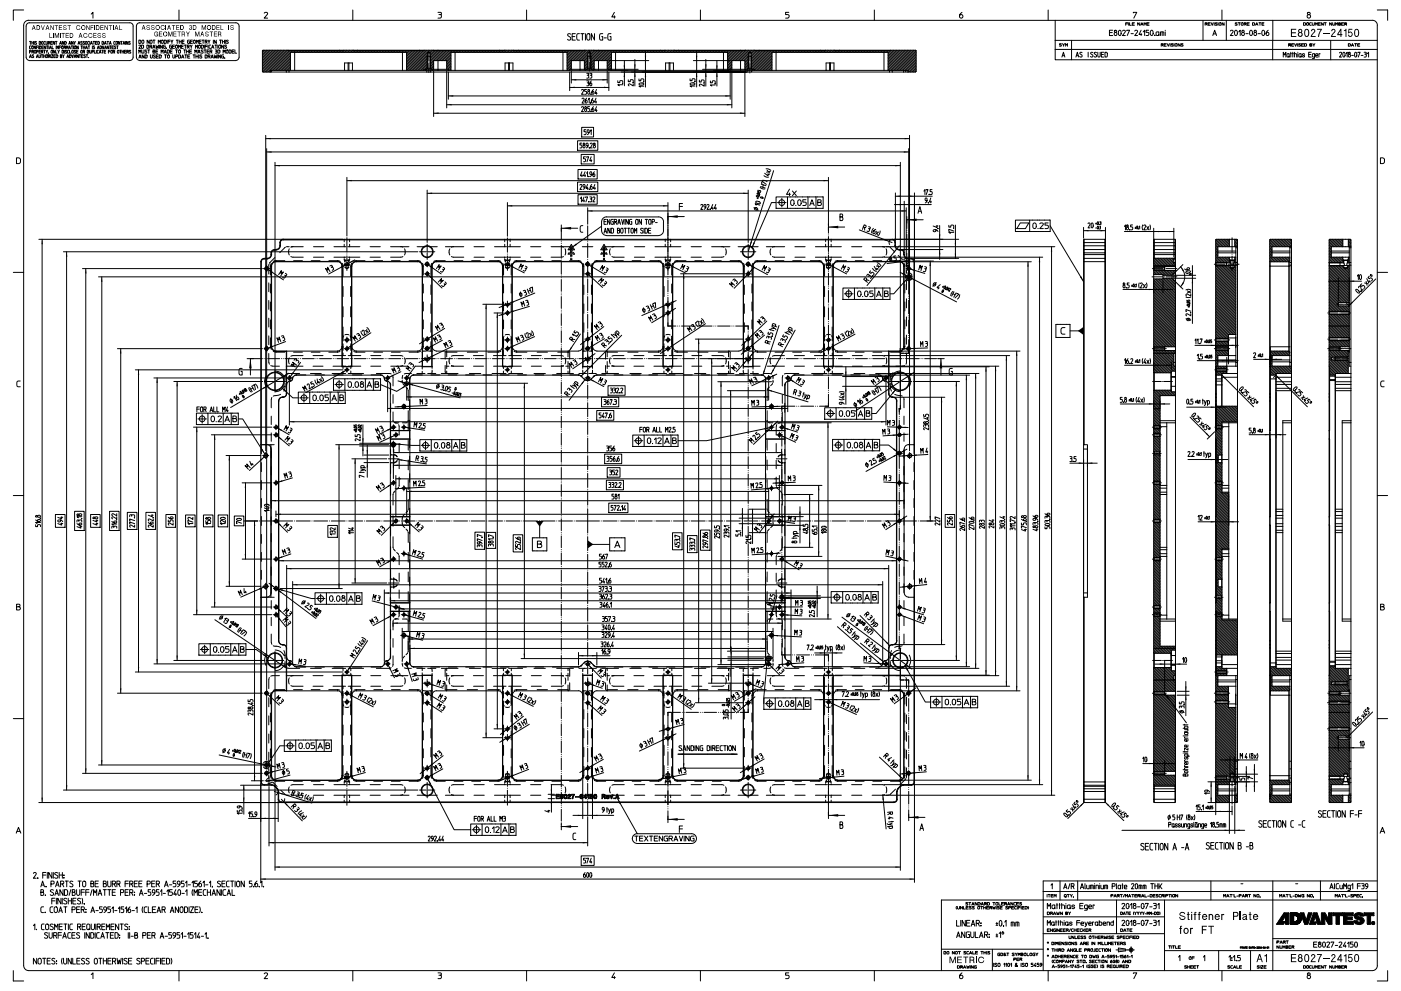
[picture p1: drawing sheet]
<svg xmlns="http://www.w3.org/2000/svg" width="420mm" height="297mm" viewBox="0 0 420 297" stroke-linecap="round" stroke-linejoin="round" font-family="sans-serif">
<g fill="none" stroke="#000" stroke-width=".3">
<path d="M7.1 3h-3.1v3.1M8.9 12.4h.2v.9M8.9 15.5l.4-.1v-.3h-.4v.8M8.9 17.3l.2-.9 .3 .9M8.9 17h.4M9.1 12.4h.2M9.3 13.8l-.4 .1v.6l.4 .1M9.6 12.4v.9M9.6 13.8l.4 .2-.2 .6-.3-.1zM9.6 12.8h.5M9.6 15.5v.4M9.8 15.5h-.2v-.4h.4l-.2 .4 .3 .4"/>
<path d="M10.1 12.4v.9M10.1 16.5h-.5l.5 .4v.3h-.5M10.3 12.4v.9M10.3 15.1l.4 .1-.1 .7-.3-.1zM10.7 13.8v.8l-.5-.8v.8M10.9 17.3l.3-.9 .3 .9M10.9 14.1h.5M10.9 12.5l-.4 .1 .4 .3v.4l-.4-.1M11 15.5l.4-.1v-.3h-.4v.8M11 17h.4M11.4 13.8h-.5v.8M11.6 13.8v.8"/>
<path d="M11.7 16.4l.2 .9 .2-.2 .1-.7M11.7 15.5h.4M11.7 12.4l.5 .2-.1 .7h-.4zM11.8 13.8l.5 .2-.2 .6h-.3zM12.2 15.1h-.5v.8h.5M12.4 16.4h.2v.9M12.4 15.5v.4M12.5 12.5l.4 .1-.1 .7-.3-.2zM12.5 14.1h.4M12.6 16.4h.3M12.7 15.5h-.3v-.4h.4l-.1 .4 .2 .4M13 13.8h-.5v.8h.5"/>
<path d="M13.1 15.1h.2v.8M13.1 16.4v.9M13.1 16.8h.5M13.3 15.1h.3M13.6 12.4l-.4 .2v.7h.4M13.6 16.4v.9M13.7 13.8v.8l-.5-.8v.8M13.8 12.4l.1 .9 .4-.3v-.6M13.8 15.1l.2 .8M13.9 16.5l.4 .1-.2 .7-.3-.2zM13.9 13.8h.3v.8M14.2 13.8h.2"/>
<path d="M14.3 15.1l-.3 .4M14.5 13.3v-.9l.2 .5 .3-.5v.9M14.5 15.9h.1M14.5 16.8v.5M14.6 13.8v.8M14.8 16.8h-.3v-.4l.5 .1-.2 .3 .2 .5M14.9 14.6l.2-.8 .3 .8M14.9 14.4h.4M15.2 12.8h.4M15.2 16.4v.9M15.4 15.1l.4 .1-.2 .7-.3-.2zM15.4 16.4h.5l-.5 .9h.5"/>
<path d="M15.6 13.8v.8h.5M15.7 12.4h-.5v.9h.5M16.1 16.8h.4M16.4 12.4v.9l-.5-.9v.9M16.5 15.1v.8l-.5-.8v.8M16.6 12.4h.3v.9M16.6 16.4h-.5v.9h.5M16.7 15.1v.8h.4M16.8 16.4l.5 .2-.2 .7h-.3zM16.8 13.8v.8M16.9 12.4h.2M17.3 15.1l.3 .8"/>
<path d="M17.5 13.8v.8l-.5-.8v.8M17.7 14.1h.5M17.8 15.1l-.2 .4M17.9 13.3l.3-.9 .3 .9M18 13h.3M18.1 16.8h.4l-.1 .5h-.3v-.9l.4 .1-.1 .3M18.2 13.8h-.5v.8M18.5 13.8l.4 .2-.2 .6-.2-.1zM18.6 15.1l.5 .1-.2 .7h-.3zM18.8 16.4l.2 .9M19.2 12.4v.9l-.5-.9v.9M19.2 14.2v.4"/>
<path d="M19.3 16.4l-.3 .4M19.3 15.1v.8M19.4 12.4l.4 .2-.1 .7h-.3zM19.4 14.2h-.2v-.4h.4l-.2 .4 .2 .4M19.9 14.6v-.8l.2 .4 .3-.4v.8M20 15.2h-.5l.5 .4v.3l-.5-.1M20 17.3l.3-.9 .3 .9M20.1 17h.4M20.6 14.6l.2-.8 .3 .8M20.6 13.3l.3-.9 .3 .9M20.6 15.1l-.4 .2 .1 .6h.3M20.6 14.4h.4"/>
<path d="M20.7 13h.4M20.8 16.4l.5 .2-.2 .7h-.3zM20.8 15.1v.8h.5M21.3 13.8h.3v.8M21.5 16.4l.3 .9 .2-.9M21.6 15.1l.4 .1-.2 .7-.3-.2zM21.6 13.8h.2M21.9 12.4v.9l-.5-.9v.9M22 13.8v.8M22.1 12.4l.3 .9M22.2 17.3l.3-.9 .3 .9M22.3 17h.4"/>
<path d="M22.3 13.8l.5 .2-.3 .6-.2-.1zM22.6 12.4l-.2 .5M22.7 15.2h-.5l.4 .4v.3l-.4-.1M22.9 15.5h.4M23.4 13.3l.3-.9 .3 .9M23.4 15.1h-.5v.8h.5M23.5 13.8v.8l-.5-.8v.8M23.5 13h.3M23.5 16.4v.9l-.5-.9v.9M23.7 16.4h.3v.9M24 16.4h.2M24.2 13.8h.3v.8"/>
<path d="M24.3 15.1l.4 .1-.2 .7-.3-.2zM24.4 16.8h.4M24.5 13.8h.2M24.6 12.5l-.4 .1 .4 .3v.4l-.4-.1M24.9 15.5v.4M24.9 16.4h-.5v.9h.5M24.9 13.8v.8M24.9 14.1h.5M25.2 15.5h-.3v-.4h.4l-.1 .4 .2 .4M25.3 12.5l-.4 .1 .4 .3v.4l-.4-.1M25.4 13.8v.8M25.6 16.5h-.5l.4 .4v.3h-.4"/>
<path d="M25.6 12.5l.4 .1-.1 .7-.3-.2zM25.6 14.6l.3-.8 .3 .8M25.7 14.4h.4M25.8 16.4h.3v.9M26.1 16.4h.2M26.1 15.1l.5 .1-.1 .7h-.4zM26.4 13.8h.3v.8M26.6 17.3h.1M26.6 17.2h.1M26.7 13.8h.2M26.7 12.4l-.4 .2 .1 .7h.3M26.8 15.1l.2 .8 .3-.1v-.7"/>
<path d="M26.9 12.4v.9M27.1 13.3l.3-.9 .3 .9M27.2 13h.4M27.3 4.2l.6-.5v1.7M27.6 15.5h.4v-.4h-.4v.8M27.7 13.8v.8M27.9 12.4h.3v.9M28.2 12.4h.2M28.3 15.1v.8h.4M28.4 13.8l-.5 .1 .4 .3v.4l-.4-.1M28.6 12.8h.4M28.9 15.1v.8"/>
<path d="M29.1 12.4h-.5v.9h.5M29.2 14.6l.3-.8 .2 .8M29.2 14.4h.4M29.3 12.4l.5 .2-.1 .7h-.4zM29.5 15.1l-.4 .2 .1 .6h.3M29.7 15.9l.3-.8 .3 .8M29.8 15.7h.4M30 13.8l.4 .2-.2 .6h-.2zM30.5 15.1h.3v.8M30.6 12.4l.4 .2-.1 .7h-.3zM30.7 13.8l.2 .8 .3-.8M30.8 15.1h.2"/>
<path d="M31.2 15.5h.4M31.3 13.3l.3-.9 .3 .9M31.4 14.6l.2-.8 .3 .8M31.4 13h.3M31.4 14.4h.4M31.7 15.1h-.5v.8h.5M32.1 12.4h.2v.9M32.3 12.4h.3M32.5 15.5h.5M32.6 13.8v.8l-.5-.8v.8M32.8 13.3l.3-.9 .2 .9M32.8 13.8h.3v.8"/>
<path d="M32.8 13h.4M33 15.1h-.5v.8M33.1 13.8h.2M33.3 15.1l.4 .1-.2 .7-.3-.2zM33.5 14.1h.5M33.9 15.5v.4M34 13.8h-.5v.8h.5M34.2 15.5h-.3v-.4h.5l-.2 .4 .2 .4M34.5 12.4l-.4 .2 .1 .7h.3M34.7 13.8l-.4 .1 .4 .3v.4l-.4-.1M34.8 12.5l.4 .1-.1 .7-.4-.2zM35 13.8h.2v.8"/>
<path d="M35.2 13.8h.3M35.3 15.1l.4 .1-.2 .7-.3-.2zM35.9 15.1h.2v.8M35.9 12.4v.9l-.4-.9v.9M36.1 15.1h.3M36.2 12.4h.2v.9M36.4 12.4h.3M36.6 15.1v.8M36.6 15.5h.5M36.9 13.3l.2-.9 .3 .9M36.9 13h.4M37.1 15.1v.8"/>
<path d="M37.3 15.5h.4M37.6 12.4v.9M37.8 15.1h-.5v.8h.5M38 15.5v.4M38.3 15.5h-.3v-.4h.5l-.2 .4 .2 .4M38.3 12.4v.9l-.4-.9v.9M38.9 6.8h-30.1a1.02 1.02 0 0 0-1 1v9.3a1.03 1.03 0 0 0 1 1l30.1 .1M38.9 6.8a1.03 1.03 0 0 1 1 1M39 12.5l-.4 .1 .4 .3v.4l-.4-.1M39.2 15.2h-.5l.5 .4v.3l-.5-.1M39.9 7.8v9.4M39.9 17.1a1.03 1.03 0 0 1-1 1"/>
<path d="M41.2 7.1l.7-.3h28.8a1.02 1.02 0 0 1 1 1v9.3a1.09 1.09 0 0 1-1 1.1l-28.8-.1a1.03 1.03 0 0 1-1-1v-9.3zM41.6 12l.6 .1v.8l-.6 .1zM41.6 13.6h.5l-.5 .9h.6M41.6 15.9v-.9l.3 .5 .4-.5v.9M41.6 17.4l.4-1 .3 1M41.7 17.1h.5M42.4 13.5l.6 .2v.6l-.2 .2h-.4zM42.5 15l.2 .9 .4-.1v-.8M42.6 12.1l.3-.1 .2 .3-.2 .7-.4-.3zM43.2 16.4v1l-.6-1v1M43.5 16.4l.6 .2v.6l-.2 .2h-.4zM44 15.1h-.6v.2l.6 .2v.4l-.6-.1"/>
<path d="M44 13.5l.6 .2v.6l-.2 .2h-.4zM44.3 15h.3v.9M44.6 15h.3M44.7 12v1l-.6-1v1M44.9 14v.5M45.1 12.1l.3-.1 .2 .3-.2 .7-.4-.3zM45.1 16.4v.8l.2 .2 .4-.2v-.8M45.3 14h-.4v-.5l.6 .1-.2 .4 .2 .5M45.8 14.5l.3-1 .4 1M45.9 12h.3v1M45.9 15.4h.5l-.2 .5h-.3v-.9l.5 .1-.2 .3M45.9 14.2h.5"/>
<path d="M46.2 12h.3M46.6 16.5l-.6 .1 .6 .7h-.6M46.7 15.4h.5M46.7 13.5l.2 1 .2-.7 .3 .7 .2-1M46.8 16.9h.6M47.3 15h-.6v.9h.6M47.4 13v-1l.4 .6 .3-.6v1M47.4 16.4h-.6v1h.6M47.7 16.4l.6 .2v.6l-.2 .2h-.4zM47.8 13.5v1M48.3 15.9v-.9l.3 .5 .3-.5v.9M48.4 12.1l.3-.1 .3 .3-.3 .7-.4-.3z"/>
<path d="M48.7 13.5v1l-.6-1v1M49.2 15.9l.3-.9 .4 .9M49.2 12l.5 .1v.8l-.5 .1zM49.3 15.7h.5M49.3 16.4h.3v1M49.6 13.5l-.6 .2v.7l.6 .1v-.6h-.2M49.6 16.4h.3M49.9 14.5h.1M50.1 12v1M50.1 15l.6 .2-.1 .7h-.5zM50.3 16.5l.5 .1v.6l-.2 .2-.4-.2zM50.4 12.5h.6"/>
<path d="M51 12h-.6v1M51 15.4h.5M51.3 12l.2 1M51.4 13.5l-.6 .2 .1 .7 .5 .1v-.6h-.2M51.6 15h-.6v.9h.6M51.7 13.9h.5M51.8 16.4v.8l.2 .2 .4-.2v-.8M51.9 12l-.4 .5M52.3 13.5h-.6v1h.6M52.6 15h.3v.9M52.7 16.9h.5v-.4l-.5-.1v1M52.7 13.6l.5 .1v.6l-.2 .2-.4-.2z"/>
<path d="M52.8 12h.3v1M52.9 15h.3M53.1 12h.3M53.5 14.5v-1l.3 .5 .3-.5v1M53.6 16.4l.6 .2v.6l-.3 .2h-.3zM53.7 15l.4 .3-.2 .6-.4-.2zM53.7 3v3.1M53.7 12v1M53.7 12.5h.6M54.3 12v1M54.4 13.9h.5M54.4 17.4l.4-1 .3 1"/>
<path d="M54.5 17.1h.5M54.6 12.5h.5M55 13.5h-.6v1h.6M55.1 15h.3v.9M55.2 12h-.6v1h.6M55.2 13.5h.4v1M55.4 16.4h.3v1M55.4 15h.3M55.6 13.5h.2M55.7 16.4h.3M56 15v.9M56 15.4h.6"/>
<path d="M56.1 14v.5M56.3 16.9h.5M56.5 14h-.4v-.5l.6 .1-.2 .4 .2 .5M56.6 15v.9M56.8 12l-.6 .2 .1 .7 .5 .1v-.5h-.2M56.8 15.4h.6M56.9 16.4h-.6v1h.6M57 13.5l.3 .5v.5M57.1 12.5h.5M57.5 15h-.7v.9h.7M57.6 13.5l-.3 .5M57.7 12h-.6v1h.6"/>
<path d="M57.9 16.4h.3v1M58.1 12.1l.5 .1v.6l-.3 .2-.3-.2zM58.2 16.4h.3M58.4 15.9v-.9l.3 .5 .4-.5v.9M58.6 14.5v-1l.3 .5 .3-.5v1M58.7 16.4v1M58.7 16.9h.7M58.8 13v-1l.3 .6 .3-.6v1M59.3 15.9l.4-.9 .3 .9M59.4 16.4v1M59.4 15.7h.5M59.6 13.6l.5 .1v.6l-.3 .2-.3-.2z"/>
<path d="M59.6 16.4v1M59.7 12.5h.6M60.3 12h-.6v1h.6M60.4 13.5l.6 .2v.6l-.3 .2h-.3zM60.5 16.5l-.6 .1 .6 .7h-.6M60.6 12h.3v1M60.9 15.1h-.6l.6 .6a.31 .31 0 0 1-.3 .3 .31 .31 0 0 1-.3-.2M60.9 12h.3M61.2 15h.3v.9M61.2 13.5v1M61.5 16.4l.6 .2v.6l-.3 .2h-.3zM61.5 12.5v.5"/>
<path d="M61.5 13.9h.6M61.5 15h.3M61.8 12.5h-.3v-.5l.6 .1v.3l-.3 .1 .3 .5M62.1 15.4h.5M62.1 13.5h-.6v1M62.4 12l.3 1M62.4 13.5v1M62.4 16.9v.5M62.7 15h-.6v.9h.6M62.7 16.9h-.3v-.5l.5 .1 .1 .3-.3 .1 .3 .5M62.9 15.4v.5M63 12l-.3 .5"/>
<path d="M63.2 13.5l-.5 .2v.7l.5 .1M63.3 17.4l.3-1 .4 1M63.3 15.4h-.4v-.4l.6 .1-.2 .3 .2 .5M63.4 17.1h.5M63.4 14.5l.4-1 .3 1M63.5 14.2h.5M64 12v1M64.2 16.4l.2 1 .2-.7 .2 .7 .2-1M64.4 13.5h.3v1M64.5 15l.6 .1-.2 .3 .1 .5h-.5M64.7 15.4h.2M64.7 13.5h.3"/>
<path d="M64.8 12v1l-.6-1v1M65.3 16.4v1M65.3 15l.6 .2-.1 .7h-.5zM65.3 13.5v1M65.7 13.6l.3-.1 .2 .3-.3 .7-.4-.3zM65.8 12h.3v1M66.1 12h.3M66.1 16.4v1l-.6-1v1M66.7 12v1M66.7 12.5h.6M66.9 15.9v-.9l.3 .5 .3-.5v.9M67 16.4l-.6 .2 .1 .8h.5v-.5h-.2"/>
<path d="M67.1 13.5v1l-.7-1v1M67.4 17.4h.1M67.3 12v1M67.6 12v1M67.9 13.6l-.4-.1-.2 .2 .6 .4v.3h-.6M67.9 15l.5 .3-.2 .6-.4-.2zM68.4 12.1l-.6 .1 .6 .7h-.6M68.7 15l.6 .2-.2 .7h-.4zM69.5 15.4h.6M70.2 15h-.7v.9h.7M70.4 15v.9h.5M79 15.1l-.3 .3"/>
<path d="M79.2 3.9a.51 .51 0 0 1 .6-.2 .51 .51 0 0 1 .4 .6l-1 1.1h1M79.4 15.1l-.7 .7M79.9 15.1l-1.2 1.2M80.4 15.1l-1.7 1.7M80.8 15.1l-2.1 2.1M81.3 15.1l-2.6 2.6M81.8 15.1l-3.1 3M82.2 15.1l-3.5 3.5M82.7 15.1l-4 3.9M83.1 15.1l-4.4 4.4M83.6 15.1l-4.9 4.9M84.1 15.1l-5.4 5.4"/>
<path d="M84.5 15.1l-5.8 5.8M85 15.1l-6.3 6.3M85.4 15.1l-6.5 6.5M85.9 15.1l-6.5 6.5M86.4 15.1l-6.6 6.5M86.4 15.1h16.6M86.7 15.2l-6.4 6.4M87.1 19.9l-1.2 1.2M87.1 19.4l-1.7 1.7M87.1 19l-2.2 2.1M87.1 18.5l-2.6 2.6M87.1 18.1l-3.1 3"/>
<path d="M87.1 17.6l-3.5 3.5M87.1 17.1l-4 4M87.1 16.6l-4.4 4.5M87.1 16.2l-4.9 4.9M87.1 15.2l-5.9 5.9M87.6 15.2l-5.9 5.9M88.1 15.2l-.5 .5M88.3 15.7v5.4M88.5 15.2l-.5 .5M89 15.2l-.5 .5M89.4 15.2l-.4 .5M89.9 15.2l-.5 .5"/>
<path d="M90.4 15.2l-.5 .5M90.8 15.2l-.5 .5M91.3 15.2l-.5 .5M91.8 15.2l-.5 .5M92.2 15.2l-.5 .5M92.7 15.2l-.5 .5M93.1 15.2l-.5 .5M93.6 15.2l-.5 .5M94.1 15.2l-.5 .5M94.5 15.2l-.4 .5M95 15.2l-.5 .5M95.5 15.2l-.5 .5"/>
<path d="M95.9 15.2l-.5 .5M96.4 15.2l-.5 .5M96.8 15.2l-.5 .5M97.3 15.2l-.5 .5M97.8 15.2l-.5 .5M98.2 15.2l-.5 .5M98.7 15.2l-.5 .5M99.1 15.2l-.4 .5M99.6 15.2l-.5 .5M100.1 15.2l-.5 .5M100.5 15.2l-.5 .5M101 15.2l-.5 .5"/>
<path d="M101.5 15.2l-.5 .5M101.7 15.1h4.2M101.7 15.1h-22.9l-.1 .1v6.2l.1 .2h2.3M101.7 15.1v.1M101.9 15.2l-.5 .5M102.4 15.2l-.5 .5M102.8 15.2l-.5 .5M103.1 15.1h-.1M103.5 15.1l-.7 .6M103.9 15.1l-.6 .6M104.4 18.9v2.2M104.4 15.1l-.6 .6"/>
<path d="M104.6 18.9h-1.3v2.2M104.6 18.9h1.1l-.1 2.2M104.6 18.9v2.2M104.8 15.1l-.6 .6M105.3 15.1l-.6 .6M105.8 15.1l-.7 .6M105.8 3v3.1M105.9 15.1h49.5M105.9 15.1h.1M105.9 15.1h21.2M106.1 15.2l-.5 .5M106.5 15.2l-.5 .5"/>
<path d="M107 15.2l-.5 .5M107.2 15.1v.1M107.5 15.2l-.5 .5M107.9 15.2l-.5 .5M108.4 15.2l-.5 .5M108.8 15.2l-.5 .5M109.3 15.2l-.5 .5M109.8 15.2l-.5 .5M110.2 15.2l-.5 .5M110.7 15.2l-.5 .5M111.2 15.2l-.5 .5M111.6 15.2l-.5 .5"/>
<path d="M112.1 15.2l-.5 .5M112.5 15.2l-.5 .5M113 15.2l-.5 .5M113.5 15.2l-.5 .5M113.9 15.2l-.4 .5M114.4 15.2l-.5 .5M114.9 15.2l-.5 .5M115.3 15.2l-.5 .5M115.8 15.2l-.5 .5M116.2 15.2l-.5 .5M116.7 15.2l-.5 .5M117.2 15.2l-.5 .5"/>
<path d="M117.6 15.2l-.5 .5M118.1 15.2l-.5 .5M118.5 15.2l-.5 .5M119 15.2l-.5 .5M119.5 15.2l-.5 .5M119.9 15.2l-.4 .5M120.4 15.2l-.5 .5M120.6 15.7v5.4M120.9 15.2l-.5 .5M121.3 15.2l-.5 .5M121.8 15.2l-.5 .5M122.2 15.2l-.5 .5"/>
<path d="M122.7 15.2l-.8 .8M123.2 15.2l-1.3 1.3M123.6 15.2l-1.7 1.7M124.1 15.2l-2.2 2.2M124.6 15.2l-2.7 2.7M125 15.2l-3.1 3.1M125.5 15.2l-3.6 3.6M125.8 15.1v.1M125.9 15.2l-4 4.1M126.4 15.2l-4.5 4.5M126.9 15.2l-5 5M127.1 15.1h.1"/>
<path d="M127.5 15.1l-5.6 5.5M128 15.1l-6.1 6M128.1 15.9l.5-.3 .3 .3zM128.1 19.9l-.8 .9M128.1 19.5l-1.6 1.6M128.1 19l-2.1 2.1M128.1 18.6l-2.5 2.5M128.1 18.1l-3 3M128.1 17.6l-3.4 3.5M128.1 17.2l-3.9 3.9M128.1 16.7l-4.3 4.4M128.1 16.3l-4.8 4.8"/>
<path d="M128.1 15.9v4.6h.8M128.4 15.1l-6 6M128.9 15.1l-6.1 6M128.9 15.9v4.6M129.3 15.1l-.6 .6M129.8 15.1l-.9 .8M129.9 15.1h.1M130 15.1h21.1M130 19.9l-.8 .8M130 19.5l-1 1M130 19l-1.1 1.1M130 18.5l-1.1 1.1"/>
<path d="M130.1 15.2l-1.2 1.2M130.6 15.2l-1.7 1.6M131 15.2l-2.1 2.1M131.3 3.7h.9l.1 .5-.3 .2a.57 .57 0 0 1 .3 .5 .57 .57 0 0 1-.3 .5h-.7M131.3 15.1v.1M131.5 15.2l-2.6 2.5M131.6 4.4h.4M131.9 15.2l-3 3M132.4 15.2l-3.5 3.5M132.9 15.2l-4 3.9M133.3 15.2l-2.9 3M133.8 15.2l-3 3"/>
<path d="M134.2 15.2l-2.9 3v2.9M134.7 15.2l-2.9 3M135.2 19.8l-1 1M135.2 19.4l-1.3 1.2M135.2 18.9l-1.3 1.2M135.2 18.4l-1.3 1.3M135.2 18l-1.3 1.2M135.2 17.5l-1.3 1.3M135.2 17l-1.3 1.3M135.2 16.6l-1.6 1.6M135.2 16.1l-2 2.1M135.2 15.2l-3 3"/>
<path d="M135.6 15.2l-2.9 3M136.1 15.2l-.5 .5M136.4 15.7v5.4M136.6 15.2l-.5 .5M137 15.2l-.5 .5M137.5 15.2l-.5 .5M137.9 15.2l-.5 .5M138.4 15.2l-.5 .5M138.9 15.2l-.5 .5M139.3 15.2l-.4 .5M139.8 15.2l-.5 .5M140.3 15.2l-.5 .5"/>
<path d="M140.7 15.2l-.5 .5M141.2 15.2l-.5 .5M141.6 15.2l-.5 .5M142.1 15.2l-.5 .5M142.6 15.2l-.5 .5M143 15.2l-.5 .5M143.5 15.2l-.5 .5M143.9 15.2l-.4 .5M144.4 15.2l-.5 .5M144.9 15.2l-.5 .5M145.3 15.2l-.4 .5M145.8 15.2l-.5 .5"/>
<path d="M146.3 15.2l-.5 .5M146.7 15.2l-.5 .5M147.2 15.2l-.5 .5M147.6 15.2l-.5 .5M148.1 15.2l-.5 .5M148.6 15.2l-.5 .5M149 15.2l-.4 .5M149.5 15.2l-.5 .5M149.8 15.1v.1M150 15.2l-.5 .5M150.4 15.2l-.5 .5M150.9 15.2l-.5 .5"/>
<path d="M151.2 15.1h-.1M151.5 15.1l-.7 .6M152 15.1l-.7 .6M152.4 15.1l-.6 .6M152.5 18.9v2.2M152.7 18.9v2.2M152.9 15.1l-.7 .6M153.4 15.1l-.7 .6M153.8 15.1l-.7 .6M154 15.1h.1M154.1 15.1h21.1M154.1 15.1v.1"/>
<path d="M154.1 15.2l-.5 .5M154.6 15.2l-.5 .5M155 15.2l-.4 .5M155.4 15.1h19.9M155.4 15.1v.1M155.5 15.2l-.5 .5M156 15.2l-.5 .5M156.4 15.2l-.5 .5M156.9 15.2l-.5 .5M157.3 15.2l-.5 .5M157.8 15.2l-.5 .5M157.9 3v3.1"/>
<path d="M158.3 15.2l-.5 .5M158.7 15.2l-.4 .5M159.2 15.2l-.5 .5M159.7 15.2l-.5 .5M160.1 15.2l-.5 .5M160.6 15.2l-.5 .5M161 15.2l-.5 .5M161.5 15.2l-.5 .5M162 15.2l-.5 .5M162.4 15.2l-.5 .5M162.9 15.2l-.5 .5M163.3 15.2l-.5 .5"/>
<path d="M163.8 15.2l-.5 .5M164.3 15.2l-.5 .5M164.7 15.2l-.4 .5M165.2 15.2l-.5 .5M165.7 15.2l-.5 .5M166.1 15.2l-.5 .5M166.6 15.2l-.5 .5M167 15.2l-.5 .5M167.5 15.2l-.5 .5M168 15.2l-.5 .5M168.4 15.2l-.5 .5M168.8 15.7v5.4"/>
<path d="M168.9 15.2l-.5 .5M169.4 15.2l-.5 .5M169.8 15.2l-.5 .5M170.3 15.2l-.5 .5M170.7 15.2l-.7 .7M171.1 10.3a.45 .45 0 0 0-.7-.2 .45 .45 0 0 0-.1 .7l.6 .3a.52 .52 0 0 1 .1 .8 .52 .52 0 0 1-.9-.1M171.2 15.2l-1.2 1.2M171.3 19.8l-1.3 1.2M171.3 19.3l-1.3 1.3M171.3 18.8l-1.3 1.3M171.3 18.4l-1.3 1.2M171.5 11h.8"/>
<path d="M171.7 15.2l-1.7 1.7M172.1 15.2l-2.1 2.1M172.5 10.1h-1v1.9h1M172.6 15.2l-2.6 2.6M173 15.2l-3 3.1M173.5 15.2l-3.5 3.5M173.7 10.1h-.6l-.2 .6 .1 1.1 .7 .2M173.9 15.1v.1M173.9 18.2v2.9M174 15.2l-4 4M174.1 10.1h.5v1.9M174.4 15.2l-2.9 3"/>
<path d="M174.6 10.1h.5M174.9 15.2l-3 3M175.2 18.2v2.6l.3 .3M175.2 18.2h-3.9v2.6M175.2 15.1l-21.1 .1M175.3 15.1h22.6M175.3 15.1h-.1M175.5 15.1l-3.1 3.1M175.5 10.1v1.9M176 15.1l-3.1 3.1M176.1 10.2a.45 .45 0 0 1 .5-.1 .45 .45 0 0 1 .2 .6v.7a.49 .49 0 0 1-.4 .6 .49 .49 0 0 1-.5-.6zM176.2 15.9h.9v4.6h-.9"/>
<path d="M176.2 19.9l-.9 .9M176.2 19.4l-1 1.1M176.2 18.9l-1 1.1M176.2 18.5l-1 1M176.2 18l-1 1.1M176.2 17.6l-1 1M176.2 17.1l-1 1.1M176.2 16.6l-1.5 1.6M176.2 16.2l-1.9 2M176.5 15.1l-3.1 3.1M176.9 15.1l-3.1 3.1M177.1 15.9l-.4-.3-.5 .3v4.6"/>
<path d="M177.4 15.1l-.7 .6M177.8 15.1l-.8 .7M178 15.1h.1M178.1 15.1h21.1l-21.1 .1M178.1 19.8l-.8 .9M178.1 19.4l-1 1M178.1 18.9l-1 1.1M178.1 18.4l-1 1.1M178.1 15.2l-1 1.1M178.1 15.1v.1M178.2 10.1v1.9l-.9-1.9v1.9M178.6 15.2l-1.5 1.6"/>
<path d="M179 15.2l-1.9 2M179.4 15.1v.1M179.4 18.2v2.9M179.5 15.2l-2.4 2.5M180 15.2l-2.9 2.9M180.4 15.2l-3.3 3.4M180.7 10.1h-.7l-.3 .6 .2 1.2 .8 .1v-1h-.3M180.9 15.2l-3.8 3.8M181.1 11.4h.7M181.4 15.2l-3 3M181.8 15.2l-2.9 3M182.3 15.2l-2.9 3"/>
<path d="M182.5 18.2h12M182.7 15.2l-2.9 3M183.2 10.1h-.7l-.3 .6 .2 1.2 .8 .1v-1h-.4M183.2 15.2l-2.9 3M183.3 19.8l-1 1M183.3 19.3l-1.3 1.2M183.3 18.8l-1.3 1.3M183.3 18.3l-1.3 1.3M183.3 17.9l-1.3 1.3M183.3 17.4l-1.3 1.3M183.3 17l-1.3 1.2M183.3 16.5l-1.7 1.7"/>
<path d="M183.3 16l-2.1 2.2M183.7 15.2l-3 3M184.1 15.2l-.4 .5M184.2 3.7l-.8 1.4h1.1M184.2 4.7v.7M184.5 15.7h33.6v5.4h-17.3M184.5 15.7h-1.2v5.4h-3.9M184.5 15.7v5.4M184.6 15.2l-.5 .5M185.1 15.2l-.5 .5M185.5 15.2l-.5 .5M186 15.2l-.5 .5"/>
<path d="M186.4 15.2l-.5 .5M186.9 15.2l-.5 .5M187.2 18.2v7.5M187.4 15.2l-.5 .5M187.8 15.2l-.5 .5M188.3 15.2l-.5 .5M188.7 15.2l-.4 .5M189.2 15.2l-.5 .5M189.7 15.2l-.5 .5M190.1 15.2l-.4 .5M190.3 17.8v7.9M190.6 15.2l-.5 .5"/>
<path d="M191.1 15.2l-.5 .5M191.5 15.2l-.5 .5M192 15.2l-.5 .5M192.4 15.2l-.5 .5M192.9 15.2l-.5 .5M193.4 15.2l-.5 .5M193.5 15.2v10.9M193.8 15.2l-.4 .5M194.3 15.2l-.5 .5M194.8 15.2l-.5 .5M195.2 15.2l-.5 .5M195.7 15.2l-.5 .5"/>
<path d="M196.1 15.2l-.4 .5M196.6 15.2l-.5 .5M197.1 15.2l-.5 .5M197.5 15.2l-.5 .5M197.9 15.1h4.2M197.9 15.1v.1M198 15.2l-.5 .5M198.4 15.2l-.4 .5M198.9 15.2l-.5 .5M199.3 15.1h-.1M199.5 15.1l-.6 .6M200 15.1l-.6 .6"/>
<path d="M200.4 15.1l-.6 .6M200.6 18.9v2.2M200.8 18.9v2.2M200.9 15.1l-.6 .6M201.4 15.1l-.7 .6M201.9 15.1l-.7 .6M202.1 15.1l-.5 .6M202.1 15.1h45.3M202.2 15.1l21.1 .1zM202.6 15.2l-.5 .5M203.1 15.2l-.5 .5M203.5 15.1v.1"/>
<path d="M203.5 15.2l-.4 .5M204 15.2l-.5 .5M204.5 15.2l-.5 .5M204.9 15.2l-.5 .5M205.4 15.2l-.5 .5M205.8 15.2l-.4 .5M206.3 15.2l-.5 .5M206.8 15.2l-.5 .5M207.2 15.2l-.5 .5M207.7 15.2l-.5 .5M207.9 18.2h11M208.1 15.2l-.5 .5"/>
<path d="M208.6 15.2l-.5 .5M208.8 15.2v10.9M209.1 15.2l-.5 .5M209.5 15.2l-.4 .5M210 3v3.1M210 15.2l-.5 .5M210.5 15.2l-.5 .5M210.9 15.2l-.5 .5M211.4 15.2l-.5 .5M211.6 17.8v8M211.8 15.2l-.5 .5M212.3 15.2l-.5 .5"/>
<path d="M212.8 15.2l-.5 .5M213.2 15.2l-.5 .5M213.7 15.2l-.5 .5M214.2 15.2l-.5 .5M214.6 15.2l-.5 .5M214.9 18.2v7.6M215.1 15.2l-.5 .5M215.5 15.2l-.4 .5M216 15.2l-.5 .5M216.5 15.2l-.5 .5M216.9 15.2l-.5 .5M217.4 15.2l-.5 .5v5.4"/>
<path d="M217.8 15.2l-.5 .5M218.3 15.2l-.5 .5M218.8 15.2l-.7 .7M219.3 15.2l-1.2 1.1M219.4 19.7l-1.3 1.3M219.4 19.2l-1.3 1.3M219.4 18.8l-1.3 1.2M219.4 18.3l-1.3 1.3M219.7 15.2l-1.6 1.6M220.2 15.2l-2.1 2M220.6 15.2l-2.5 2.5M221.1 15.2l-3 3"/>
<path d="M221.5 15.2l-3.4 3.4M222 15.1l-3.9 4M222 18.2v2.9M222.5 15.2l-3 3M222.9 15.2l-2.9 3M223.4 15.1h-.1M223.6 15.1l-3.1 3.1M224 15.1l-3.1 3.1M224.4 15.9v4.6M224.4 19.8l-1 1M224.4 19.3l-1.1 1.1M224.4 18.9l-1.1 1"/>
<path d="M224.4 18.4l-1.1 1.1M224.4 18l-1.1 1M224.4 17.5l-1.1 1.1M224.4 17l-1.2 1.2M224.4 16.5l-1.6 1.7M224.4 16.1l-2.1 2.1M224.4 15.9h.8M224.4 15.9l.4-.3 .4 .3M224.5 15.1l-3.1 3.1M224.9 15.1l-3.1 3.1M225.2 16.9h.1M225.2 15.9v4.6"/>
<path d="M225.4 15.1l-.6 .6M225.8 15.1l-.7 .7M226.2 15.1h.1M226.2 15.1l-1 1.1M226.2 15.1h21.2M226.6 15.2l-1.4 1.4M227.1 15.2l-1.9 1.9M227.5 15.1l-2.3 2.5M228 15.2l-2.8 2.9M228.5 15.2l-3.3 3.3M229 15.2l-3.8 3.8M229.4 15.2l-4.2 4.2"/>
<path d="M229.9 15.2l-4.7 4.7M230.3 15.2l-5.1 5.2M230.8 15.2l-5.4 5.4M231.2 15.2l-5.5 5.6v.3M231.4 19.6l-1.4 1.5M231.4 19.2l-1.9 1.9M231.4 18.7l-2.3 2.4M231.4 18.3l-2.8 2.8M231.4 17.8l-3.3 3.3M231.4 17.4l-3.7 3.7M231.4 16.9l-4.2 4.2M231.4 16.4l-4.6 4.7"/>
<path d="M231.4 16l-5.1 5.1M231.7 15.2l-5.5 5.6M232.2 15.2l-.5 .5M232.6 15.2l-.5 .5M232.7 15.7v5.4M233.1 15.2l-.5 .5M233.5 15.2l-.4 .5M234 15.2l-.5 .5M234.5 15.2l-.5 .5M234.9 15.2l-.4 .5M235.4 15.2l-.5 .5M235.9 15.2l-.5 .5"/>
<path d="M236.3 15.2l-.5 .5M236.5 3.7h-1v.7h.7a.55 .55 0 0 1 .4 .5 .55 .55 0 0 1-.4 .5h-.7M236.8 15.2l-.5 .5M237.2 15.2l-.5 .5M237.7 15.2l-.5 .5M238.2 15.2l-.5 .5M238.6 15.2l-.4 .5M239.1 15.2l-.5 .5M239.6 15.2l-.5 .5M240 15.2l-.5 .5M240.5 15.2l-.5 .5M240.9 15.2l-.4 .5"/>
<path d="M241.4 15.2l-.5 .5M241.9 15.2l-.5 .5M242.3 15.2l-.5 .5M242.8 15.2l-.5 .5M243.2 15.2l-.4 .5M243.7 15.2l-.5 .5M244.2 15.2l-.5 .5M244.7 15.2l-.5 .5M245.1 15.2l-.5 .5M245.6 15.2l-.5 .5M246.1 15.1l-.6 .6M246.5 15.2l-.5 .5"/>
<path d="M246.9 15.2l-.4 .5M247.6 15.1l-.7 .6M248 15.1l-.6 .6M248.5 15.1l-.6 .6M248.7 18.9v2.2M249 15.1l-.7 .6M249 18.9v2.2M249.4 15.1l-.6 .6M249.9 15.1l-.7 .6M250.2 15.1h-2.8M250.2 15.1l24.4 .1M250.2 15.1h.1"/>
<path d="M250.3 15.1l-.6 .6M250.3 15.1h16.6M250.6 15.2l-.4 .5M251.1 15.2l-.5 .5M251.6 15.1l-.5 .6M252 15.2l-.5 .5M252.5 15.2l-.5 .5M252.9 15.2l-.5 .5M253.4 15.2l-.5 .5M253.9 15.2l-.5 .5M254.4 15.2l-.5 .5M254.8 15.2l-.5 .5"/>
<path d="M255.3 15.2l-.5 .5M255.7 15.2l-.5 .5M256.2 15.2l-.5 .5M256.6 15.2l-.4 .5M257.1 15.2l-.5 .5M257.6 15.2l-.5 .5M258 15.2l-.5 .5M258.5 15.2l-.5 .5M259 15.2l-.5 .5M259.4 15.2l-.5 .5M259.9 15.2l-.5 .5M260.3 15.2l-.4 .5"/>
<path d="M260.8 15.2l-.5 .5M261.3 15.2l-.5 .5M261.7 15.2l-.5 .5M262.1 3v3.1M262.2 15.2l-.5 .5M262.6 15.2l-.5 .5M263.1 15.2l-.5 .5M263.6 15.2l-.5 .5M264.1 15.2l-.5 .5M264.5 15.2l-.5 .5M265 15.2l-.5 .5M265 15.7v5.4"/>
<path d="M265.4 15.2l-.5 .5M265.9 15.2l-.5 .5M266.3 15.2l-.4 .5M266.8 15.2l-.6 .6M267 15.1h-.1M267.4 15.1l-1.2 1.2M267.9 15.1l-1.7 1.6M268.4 15.1l-2.2 2.1M268.8 15.1l-2.6 2.5M269.3 15.1l-3.1 3M269.7 15.1l-3.5 3.5M270.2 15.1l-4 3.9"/>
<path d="M270.7 15.1l-4.5 4.4M271.1 15.1l-4.9 4.8M271.6 15.1l-5.4 5.3M272.1 15.1l-5.9 5.8M272.5 15.1l-6 6M273 15.1l-6.1 6M273.4 15.1l-6 6M273.9 15.1l-6 6M274.4 15.1l-6.1 6M274.6 19.9l-1.7 1.7M274.6 19.4l-2.1 2.2M274.6 18.9l-2.4 2.4"/>
<path d="M274.6 18.5l-2.6 2.6M274.6 15.2v6.2l-.1 .2h-2.3v-.5h-.6l3-3.1M274.6 17.6l-3.5 3.5M274.6 17.1l-4 4M274.6 16.6l-4.4 4.5M274.6 16.2l-4.9 4.9M274.6 15.7l-5.4 5.4M274.6 15.2l-5.8 5.9M288.4 3.7l-.5 .4a.73 .73 0 0 0-.3 .8 .73 .73 0 0 0 .7 .5 .53 .53 0 0 0 .2-.9 .53 .53 0 0 0-.8 .3M314.2 3v3.1M316.3 14.8v3.1h96.6M316.3 12.1h96.6"/>
<path d="M316.3 6.1v8.7M316.3 14.8h96.6M318.2 13.2h-.6l.6 .4-.1 .2h-.5M318.3 17.1l.5-1.4 .4 1.4M318.5 13.1l.3 .8M318.5 16.7h.6M319.1 13.1l-.3 .4M319.4 13.9v-.8l.3 .4 .3-.4v.8M321.2 12.1v5.8M322.5 17.1l.5-1.4 .4 1.4M322.7 16.7h.6M324.4 15.8l-.2-.1a.31 .31 0 0 0-.4 0 .31 .31 0 0 0 0 .5l.4 .2a.39 .39 0 0 1 .1 .7 .39 .39 0 0 1-.6-.2"/>
<path d="M326.2 15.7v1.4M327.6 15.8l-.1-.1a.31 .31 0 0 0-.4 0 .31 .31 0 0 0 0 .5l.4 .2a.39 .39 0 0 1 0 .7 .39 .39 0 0 1-.6-.2M328.7 15.8l-.3-.1a.28 .28 0 0 0-.3 .1 .28 .28 0 0 0 .1 .4l.4 .3a.38 .38 0 0 1 0 .6 .38 .38 0 0 1-.6-.2M329.1 15.7v1a.36 .36 0 0 0 .4 .4 .36 .36 0 0 0 .3-.4v-1M330.2 16.3h.6M330.9 15.7h-.7v1.4h.7M331.3 15.7h.5l.1 .2 .1 .8-.4 .4h-.3zM332.6 9.8h.8M333.6 9.1h-1v1.6h1M334.4 9.7a.45 .45 0 0 0-.3 .7 .45 .45 0 0 0 .8-.1l-.4-.6M335.4 9.3a.35 .35 0 0 1 .4-.2 .35 .35 0 0 1 .3 .3 .77 .77 0 0 1-.4 1.3 .93 .93 0 0 1-.3-1.4zM336.5 9.3a.42 .42 0 0 1 .6-.2 .42 .42 0 0 1 .2 .5l-.8 1.1h.9"/>
<path d="M337.5 7.2h.6M337.8 9.2v-.1h.8l-.7 1.6M338.1 6.8h-.6v.8M338.3 6.8v.8M338.6 6.8v.8h.6M339.1 10.1h.7M339.4 7.2h.6M339.8 3.9v-.2h1l-.9 1.7M340.1 6.8h-.7v.8h.7M340.2 9.3a.42 .42 0 0 1 .5-.2 .42 .42 0 0 1 .3 .5l-.8 1.1h.8M341.7 6.8v.8l-.6-.8v.8M342 7.6l.3-.8 .4 .8"/>
<path d="M342.1 9.1l-.6 1.2h.8M342.1 10v.7M342.1 7.3h.5M342.7 9.6l.4-.5v1.6M343 7.6v-.8l.3 .4 .3-.4v.8M343.9 7.2h.5M344.3 9.1h-.7v.6h.5a.51 .51 0 0 1 .3 .5 .51 .51 0 0 1-.3 .5h-.5M344.5 6.8h-.6v.8h.6M344.9 9.3a.37 .37 0 0 1 .5-.2 .37 .37 0 0 1 .3 .3 .8 .8 0 0 1-.5 1.3 .93 .93 0 0 1-.3-1.4zM346.1 10.5l.1 .2zM346.2 10.6h.1M347.4 10.4l-.2 .2h-.5l-.1-.9 .8-.1 .1 1.1"/>
<path d="M347.9 10.7v-1.1l1 .1v1M348.1 13.5v.4M348.4 9.6v1.1M348.5 13.5h-.4v-.4h.6v.3l-.2 .1 .2 .4M349 13.4h.5M349.3 9.1v.1M349.3 9.6v1.1M349.6 13.1h-.6v.8h.6M349.9 13.1l.3 .8 .4-.8M350.8 13.1v.8M351.7 13.2h-.6l.6 .4-.1 .2h-.5M352 13.1v.8"/>
<path d="M352.4 13.1l.5 .2-.3 .6-.3-.2zM353.8 13.1v.8l-.6-.8v.8M354.6 13.2h-.5l.5 .4v.2h-.6M360.6 6.1v6M361.3 7.2v.4M361.7 7.2h-.4v-.4l.6 .1-.2 .3 .2 .4M362.2 7.2h.5M362.8 6.8h-.6v.8h.6M363.1 6.8l.3 .8 .3-.8M363.6 10.7l.5-1.6 .6 1.6M363.7 10.2h.8M364 6.8v.8"/>
<path d="M364.9 6.9h-.6l.6 .6h-.6M365.2 6.8v.8M366.3 3v3.1M367 6.8v.8l-.6-.8v.8M367.6 6.1v6M368.8 9.3a.42 .42 0 0 1 .6-.2 .42 .42 0 0 1 .2 .5l-.8 1.1h.9M370.3 9.2l.2-.1a.93 .93 0 0 1 .1 1.6 .87 .87 0 0 1-.3-1.5zM370.9 6.9h-.6l.6 .6h-.6M371.2 6.8h.3v.8M371.4 9.6l.4-.5v1.6M371.5 6.8h.3M372.6 9.7a.45 .45 0 0 0-.3 .7 .45 .45 0 0 0 .8-.1l-.4-.6"/>
<path d="M373 7.2v.4M373.3 7.2h-.3v-.4l.6 .1-.3 .3 .3 .4M373.5 10.1h.7M373.9 7.2h.5M374.5 6.8h-.6v.8h.6M374.7 9.3a.37 .37 0 0 1 .4-.2 .37 .37 0 0 1 .3 .3 .8 .8 0 0 1-.4 1.3 .93 .93 0 0 1-.3-1.4zM375.5 6.8l.6 .1-.1 .7h-.5zM376.2 9.7a.45 .45 0 0 0-.2 .7 .45 .45 0 0 0 .7-.1l-.3-.6M376.4 7.6l.4-.8 .3 .8M376.5 7.3h.5M377.2 10.1h.7M377.4 6.8h.3v.8"/>
<path d="M377.7 6.8h.3M378.3 7.2h.5M378.4 9.3a.37 .37 0 0 1 .4-.2 .37 .37 0 0 1 .3 .3 .8 .8 0 0 1-.4 1.3 .93 .93 0 0 1-.3-1.4zM378.9 6.8h-.6v.8h.6M380.2 9.1a1 1 0 0 0-.4 1.5 .46 .46 0 0 0 .6-.2 .46 .46 0 0 0-.2-.6 .46 .46 0 0 0-.6 .3M381.6 6.1l-.1 11.8M384.7 17.1v-1.4l.4 .8 .4-.8v1.4M386.3 13.5v.4M386.5 16.9l-.3 .2-.3-.1v-.9h.6v1M386.6 13.5h-.3v-.4h.6v.3l-.3 .1 .3 .4M386.9 16.1h.2M387 15.7v1.4"/>
<path d="M387.2 13.4h.5M387.5 16.1h.2M387.6 15.7v1.4M387.8 13.1h-.6v.8h.6M388.1 16.1l.6 .1v.9M388.1 13.1l.3 .8 .3-.8M388.1 15.7v1.4M389 13.1v.8M389.1 15.7h.1M389.1 16.1v1M389.9 13.2h-.6l.6 .6h-.6M390.1 16.9l-.3 .2-.3-.1v-.9h.6v1"/>
<path d="M390.2 13.4h.5M390.8 6.8l.6 .1-.2 .7h-.4zM390.8 13.1h-.6v.8h.6M391.1 13.1l.6 .1v.5l-.6 .2zM391.1 16.3a.31 .31 0 0 0-.4-.2 .31 .31 0 0 0-.2 .4l.5 .2a.31 .31 0 0 1-.1 .4 .31 .31 0 0 1-.4-.2M392.3 4.4a.54 .54 0 0 0-.4 .8 .54 .54 0 0 0 .9 0 .54 .54 0 0 0-.3-.8M392.3 16.3h.7M392.7 13.4l.5 .1-.1 .4h-.4v-.8h.4v.3M393.1 6.8l-.5 .3 .1 .5h.4M393.1 15.7h-.8v1.4h.8M393.4 6.8l.2 .8 .4-.2v-.6M393.6 13.1l.3 .8"/>
<path d="M394.1 17.1l-.6-.1v-.8l.6-.1v1.2l-.2 .3h-.5M394.2 13.1l-.3 .4M394.3 7.6v-.8l.3 .4 .3-.4v.8M394.4 16.6h.7v-.2a.34 .34 0 0 0-.4-.3 .34 .34 0 0 0-.3 .3v.6l.7 .1M395.2 7.2h.5M395.7 16.2l-.3-.1v1M395.8 6.8h-.6v.8h.6M396.7 6.8v.8l-.6-.8v.8M397 6.8h.3v.8M397.3 6.8h.3M398.9 12.1v5.8M399.2 6.8v.8l-.6-.8v.8"/>
<path d="M399.5 6.8l.2 .8 .4-.2 .1-.6M400.4 7.6v-.8l.3 .4 .3-.4v.8M401.3 7.2h.5l-.1 .4h-.4v-.8l.5 .1-.1 .3M401.6 15.9a.33 .33 0 0 1 .4-.2 .33 .33 0 0 1 .2 .5l-.6 .9h.6M402.2 7.2h.5M402.8 15.7h.1a.97 .97 0 0 1 .1 1.4h-.2a.97 .97 0 0 1-.1-1.3zM402.8 6.8h-.6v.8h.6M403.1 7.2v.4M403.4 7.2h-.3v-.4l.6 .1-.3 .3 .3 .4M403.5 16.1l.4-.4v1.4M404.2 13.1l.6 .1v.6l-.6 .1zM404.5 16.2a.43 .43 0 0 0-.3 .6 .43 .43 0 0 0 .5 .2l.1-.4-.2-.4"/>
<path d="M405.1 13.9l.3-.8 .4 .8M405.2 16.6h.5M405.2 13.6h.5M406.1 13.1h.3v.8M406.3 15.7h.1a.97 .97 0 0 1 .1 1.4h-.1a.97 .97 0 0 1-.2-1.3zM406.4 13.1h.3M407 13.4h.5M407.1 15.8l.6-.1-.5 1.4M407.6 13.1h-.6v.8h.6M408.1 16.6h.5M408.9 15.7h.5a.29 .29 0 0 1 .2 .2 .29 .29 0 0 1-.2 .3l.2 .7-.7 .2M409.1 16.2h.3"/>
<path d="M409.9 16.1l.4-.4v1.4M411.4 6.1h-402.8a1.52 1.52 0 0 0-1.5 1.5v281.8a1.52 1.52 0 0 0 1.5 1.5h402.8M411.4 6.1a1.49 1.49 0 0 1 1.5 1.4M412.9 7.6v281.8M412.9 3h3.1v3.1M81.1 21.6h4.7M81.1 21.3l-.3 .3M81.4 21.1v.5M85.8 21.6h138.4M85.8 21.1v.5M86.6 21.1h1.7M86.6 21.1h-5.5v.5"/>
<path d="M86.6 21.1v.5M87.1 20.8l-.3 .3M87.1 20.4l-.8 .7M87.1 21.1v-5.4h34.8v5.4M88.3 21.1h15M103.3 21.1h17.3M120.6 21.1h6.5M127.1 21l-.1 .1M127.1 21.1h.5M127.6 21.1h1.5M127.6 20.8v.3M128 21.1v.5"/>
<path d="M128.1 20.5v-3.6h.9v3.6M128.1 20.4l-.3 .4M128.9 20.5l.4 .3M129.1 21.1h2.2M129.1 21.1v.5M130 20.4l-.4 .4M130 33.9h93.3M130 21.3v13.6M131.3 21.1h3.9M133.9 20.8v-2.6h-3.9v2.6l-.3 .3M133.9 21.3v11M133.9 31.4h85.5"/>
<path d="M134.4 28.7h84.5M134.4 21.6v8.1M135.2 20.3l-.8 .8v-.3h-7.3v.3M135.2 20.7l-.4 .4M135.2 21.1h44.2M135.2 21.1v-5.4h34.8v5.4M151.4 21.1v-2.2h2.4v2.2M170.8 26.2h11.7M170.8 21.6v5.6M171.3 20.7l-.1 .1M171.3 20.2l-.9 .9M171.3 23.9h10.7"/>
<path d="M171.3 21.3v3.6M174.3 27a.32 .32 0 0 1 .5-.2 .32 .32 0 0 1 .1 .5l-.6 1h.6M174.3 32.2a.33 .33 0 0 1 .5-.2 .33 .33 0 0 1 .1 .5l-.6 .9h.6M174.4 38.2h3.5v2.9h-3.5zM174.5 29.6a.33 .33 0 0 1 .5-.1 .33 .33 0 0 1 0 .4l-.5 1h.6M175.5 32.6a.46 .46 0 0 0-.3 .5 .46 .46 0 0 0 .4 .3l.3-.5-.3-.3M175.6 38.9h-.5v.6h.4a.51 .51 0 0 1 0 .9h-.4M175.8 26.8h-.5v.6l.6 .1-.1 .6-.5 .2M175.9 29.4a.97 .97 0 0 0-.3 1.5 .4 .4 0 0 0 .5-.5 .4 .4 0 0 0-.7-.2v.2M175.9 22l.6 .1-.2 .4 .2 .7-.6 .2M175.9 24.2l.6 .1-.2 .5 .2 .7-.6 .2M176 22.5h.3"/>
<path d="M176 24.8h.3M176.2 20.5v-3.6h1v3.6M176.2 20.3l-.4 .5M176.2 20.5l-.3 .3M176.4 29.9l.2-.5v1.5M176.4 27.4a.42 .42 0 0 0-.2 .5 .42 .42 0 0 0 .5 .3l.1-.5-.3-.3M176.6 39.7l-.5-.1a.36 .36 0 0 1-.1-.6 .36 .36 0 0 1 .6 .1v.7l-.5 .6M176.7 32h-.5v.6h.4a.51 .51 0 0 1 0 .8h-.4M176.8 22l.6 .1-.2 .4 .2 .7-.6 .2M177 30.9h.1M177 39.3l.2-.4v1.5M177 22.5h.2"/>
<path d="M177.1 20.5l.3 .3M177.2 28.3h.1M177.2 33.4h.1M177.3 24.2a.97 .97 0 0 0-.2 1.5 .4 .4 0 0 0 .4-.5 .4 .4 0 0 0-.7-.2v.2M177.4 20.8h5.1M177.4 20.8h-6.6v.3M177.8 29.4a.95 .95 0 0 0-.3 1.5 .4 .4 0 0 0 .5-.5 .4 .4 0 0 0-.7-.2v.2M177.9 26.8a.77 .77 0 0 0-.5 .7 .77 .77 0 0 0 .4 .8l.2-.2a.38 .38 0 0 0 .1-.5 .38 .38 0 0 0-.6 0l-.1 .2M177.9 32a1.02 1.02 0 0 0-.2 1.4 .4 .4 0 0 0 .5-.4 .4 .4 0 0 0-.7-.2l-.1 .1M178.1 20.8h.1M178.1 20.3l-.4 .5M178.1 20.8v-2.6h3.9v2.6"/>
<path d="M178.1 20.8l-.3 .3M178.7 29.4l-.5 1.2h.6M178.7 30.3v.6M178.8 26.8l-.4 1.2h.6M178.8 32l-.4 1.2h.6M178.8 27.7v.6M178.8 32.8v.6M182 21.3v3.6M182.5 20.8v.3M182.5 21.6v5.6M182.5 20.8h8.8M183 21.1h17.8"/>
<path d="M183.3 20.7l-.4 .4M183.3 20.2l-.8 .8M185.2 24.2v.6h.6l.1-.6h.7l.1 .6M186.7 25h.1M186.7 25.4h-1.5l.5 .3M188.3 23.9v.6h.6l.2-.6 .6 .1 .1 .5M189.8 24.7h.1M189.8 24.8h.1M189.8 25.1v.6l-.9-.5a.32 .32 0 0 0-.5 .1 .32 .32 0 0 0 .2 .4M191.6 23.7v.5h.5l.2-.6 .6 .1 .1 .5M191.6 25.1l.1-.1a.96 .96 0 0 1 1.3 .1v.1a.97 .97 0 0 1-1.3 .2zM193 24.5h.1"/>
<path d="M193 25.8h-1.4l.4 .3M199.6 21.1l-.1-2.2h2.4v2.2M206.9 23.6v.6h.6l.1-.6 .6 .1 .2 .5M206.9 25l.1-.1a.92 .92 0 0 1 1.4 .3l-.4 .2a.71 .71 0 0 1-1.1-.3zM208.4 24.4h.1M208.3 24.5h.1M208.4 25.8h-1.5l.4 .3M209.7 24v.6h.5v-.4a.51 .51 0 0 1 .9 0v.4M210.6 20.8h8.8M211.1 24.8h.1M211.1 24.9h.1M211.1 25.2v.6l-1-.5a.32 .32 0 0 0-.4 .1 .32 .32 0 0 0 .2 .4"/>
<path d="M213 24.3v.5h.5v-.4a.51 .51 0 0 1 .9 0v.4M213.9 21.1h52.3M214.4 25.1h.1M214.4 25.5h-1.4l.4 .3M218.9 20.8v.3M218.9 21.6v8.1M219.4 20.8h3.9M219.4 20.6l-.2 .2M219.4 20.1l-1 1M219.4 20.8v-2.6h3.9v2.6M219.4 21.3v11M223.3 20.8l.3 .3"/>
<path d="M223.3 21.3v13.6M223.3 20.8h2.9v.3M224.2 21.1v.5M224.4 20.2l-.6 .6M224.4 20.5h.8M224.4 20.5l-.4 .3M225.2 20.5v-3.6h-.9v3.6M225.2 20.5l.3 .3M225.4 21.1v.5h-1.2M225.4 21.6h45.5M231.4 21.1v-5.4h34.8v5.4M231.4 20.6l-.5 .5"/>
<path d="M231.4 20.1l-1 1M247.7 21.1l-.1-2.2h2.4v2.2M266.2 21.1h1.3M266.7 21.1v.5M267.5 21.1h3.4M267.5 21.1v.5M270.9 21.1h.7v.5h-.7M270.9 21.1v.5M272.2 21.5l-.6 .1M274.6 21.2l-.3 .4M274.6 20.8l-.8 .8M274.6 20.3l-1.2 1.3"/>
<path d="M4.9 47.3h.7l.5 .4v1l-.3 .3h-.9zM79.7 41.6h193M79.7 40.6v94.5M79.9 45.5h192.5M79.9 44.6v183.1M82.4 49.6h187.5M82.4 48.6v68.4M104 54.1h144.4M104 53.2v17.5M128.1 57v15.7M128.1 57.9h96.2M173.1 54.6h6.1v2.8h-6.1z"/>
<path d="M173.1 42.2h6.1v2.8h-6.1zM173.3 50.8h5.7v2.9h-5.7zM173.3 58.3h5.7v2.9h-5.7zM173.8 55.5a.33 .33 0 0 1 .5-.2 .33 .33 0 0 1 .1 .5l-.6 1h.6M174 59.5l.3-.5v1.5M174.2 46.3h3.9v2.8h-3.9zM174.4 42.9h-.6v.6l.6 .1v.6l-.6 .1M174.4 51.5l-.4 1.2h.6M174.4 52.3v.6M175 43.5a.42 .42 0 0 0-.2 .5 .42 .42 0 0 0 .5 .3l.1-.5-.3-.3M175.1 59l-.5 1.2h.6M175.1 59.9v.6"/>
<path d="M175.4 56.1l-.6-.1a.37 .37 0 0 1 0-.7 .37 .37 0 0 1 .6 .3l-.1 .6-.5 .6M175.4 51.5l-.5 1.2h.6M175.4 52.3v.6M175.5 47h-.6v.6l.6 .1v.6l-.6 .2M175.5 59.2v-.2h.6l-.5 1.5M175.9 47.1l.6-.1-.5 1.5M175.9 51.9l.2-.4v1.4M176.1 55.3l-.4 1.1h.6M176.1 56.2v.6M176.3 43.7l-.5-.1a.37 .37 0 0 1 0-.6 .37 .37 0 0 1 .5 .2l-.1 .8-.4 .3M176.5 52.9h.1M176.7 56.8h.1"/>
<path d="M176.7 44.3h.1M176.7 56.7h.1M176.8 59l.5 .1 .1 .2-.2 .3 .2 .1-.1 .7-.5 .1M177 43.1a.32 .32 0 0 1 .4-.2 .32 .32 0 0 1 .1 .5l-.5 .9h.6M177 59.6h.2M177.2 47l-.4 1.2h.6M177.2 47.9v.6M177.4 52.3l-.5-.1a.36 .36 0 0 1 0-.7 .36 .36 0 0 1 .5 .4v.5l-.5 .5M177.4 55.3a.8 .8 0 0 0-.5 .7 .8 .8 0 0 0 .4 .8l.2-.1a.38 .38 0 0 0 .1-.6 .38 .38 0 0 0-.6 0v.1M177.7 59.3a.33 .33 0 0 1 .5-.3 .33 .33 0 0 1 .1 .5l-.6 1h.6M178.2 43.5a.42 .42 0 0 0-.3 .5 .42 .42 0 0 0 .5 .3l.1-.5-.3-.3M178.2 51.5a1.02 1.02 0 0 0-.3 1.4 .4 .4 0 0 0 .5-.4 .4 .4 0 0 0-.6-.2l-.1 .1"/>
<path d="M178.3 55.3l-.4 1.1h.6M178.3 56.2v.6M224.3 57v15.7M226.7 58.7l.4-.1 .5 .3-.4 .2zM226.9 59.3l.4 .1M227 57.9l.6 .1 .2 .3h-.6zM227.2 59.2l-.2 .3M227.3 57l-.1 .3 .3 .1 .3-.3 .3 .2-.1 .2M227.3 57.7l-.2-.2 .9 .2M227.7 58.6h.1M227.6 58.6h.1M227.9 56.2l.8 .4h.6"/>
<path d="M228 59.1h.6l.2 .3-.7-.1zM228 55.9l1.4 .4M228.2 55.2l1.4 .5M228.4 55l.1-.7 1.2 1M228.6 54l.9 .1 .5 .4M228.8 55.4l-.2 .7M229 52.7l.8 .4h.6M229.2 51.9l1 .8 .2-.6M229.7 50.6h.6l.8 .4M230 51l.8 .9M230.1 52.2l.5 .1M231 51.3l-1.2 .3"/>
<path d="M231.9 51.1l-7.6 24.4M232.7 59h3.4v3.4h-3.4zM234.4 59.4v2.6M236.1 59h10.7v3.4h-10.7M236.7 56.7l-.9 1.5h1.2M236.7 57.9v.7M237.6 57.3l1.1 1.3M238.7 57.3l-1.1 1.3M241.6 59.9h-.9v.7h.6a.54 .54 0 0 1 .4 .5 .54 .54 0 0 1-.4 .5h-.6M242.2 59v3.4M244.6 59v3.4M248.4 53.2v15.8"/>
<path d="M268.4 58.8h11.1M268.4 57.8v14.4M269.9 48.6v68.6M272.4 44.6v38.9M272.7 40.6v94.5M274.1 57.8v20.1M277 57.3l.3-.5v1.5M277.6 57v-.2h.6l-.5 1.5M278.6 58.3h.1M279 59.3l-.4 1.2h.6M279.4 56.8h-.6v.6h.4a.51 .51 0 0 1 0 .9h-.4M413.8 47.3h.7l.5 .4v1l-.3 .3h-.9z"/>
<path d="M11.6 71.7h255.8v.2h-182.5M12.6 71.7v168.8M19 75.5h106.3M20 75.5v161.3M78.2 78.4v155.9M78.2 78.4h.2M78.4 78.4v54.9M79.2 77.4a1.03 1.03 0 0 0-1 1M79.2 77.6a.78 .78 0 0 0-.8 .8M79.2 77.4h.9M79.2 77.4v.2M79.9 80l.4 .1a.49 .49 0 0 1-.2 .8 .49 .49 0 0 1-.7-.4"/>
<path d="M80.1 77.4v.2h-.9M81.1 79.8h.3M81.2 76.3a1.06 1.06 0 0 1-1.1 1.1M81.2 75.8h.2M81.2 76.3h.2M81.2 75.8v.5M81.4 76.3a1.34 1.34 0 0 1-1.3 1.3M81.4 79.8v24.1h-.3M81.4 75.8v.5M82.2 74.8a1.03 1.03 0 0 0-1 1M82.2 75a.78 .78 0 0 0-.8 .8M82.2 74.8h.6v.2"/>
<path d="M82.2 75h.6M82.2 74.8v.2M82.7 78.4a1.32 1.32 0 0 0-1.3 1.3M82.7 78.1v.4h18.5v-.4M83.9 73.6a1.06 1.06 0 0 1-1.1 1.2M83.9 72.7h.2M83.9 72.7v1h.2v-1M84.1 73.6a1.34 1.34 0 0 1-1.3 1.3M84.9 71.7a1.03 1.03 0 0 0-1 1M84.9 71.9a.78 .78 0 0 0-.8 .8M84.9 71.7v.2M98.9 79.7l.3-.2a.3 .3 0 0 1 .4 .2 .3 .3 0 0 1-.1 .3l.3 .1 .2 .6-.4 .3"/>
<path d="M101.2 78.4a1.34 1.34 0 0 1 1.3 1.3M102.5 79.8h.3M102.5 79.8v30.1M103.2 77.9l.3 .2M103.3 79.6h.6M104 78.7l.4 .1a.49 .49 0 0 1-.2 .8 .49 .49 0 0 1-.7-.4M104.1 79.6h.5M104.8 77.9l-.3 .2M105.1 79.8h.4M105.5 79.8v30.1M106.4 77.9l-7.9 4.2M106.8 78.4a1.32 1.32 0 0 0-1.3 1.3"/>
<path d="M106.8 78.1v.4h18.5v-.4M125.3 78.4a1.34 1.34 0 0 1 1.3 1.3M126.6 79.8h.3M126.6 79.8v30.1M128.1 78.7l.3 .1a.49 .49 0 0 1-.2 .8 .49 .49 0 0 1-.6-.4M128.4 79.4l3.9 2.7M129.2 79.8h.3M129.5 79.8v30.1M130.8 78.4a1.32 1.32 0 0 0-1.3 1.3M130.8 78.1v.4h18.5v-.4M149.3 78.4a1.34 1.34 0 0 1 1.3 1.3M150.6 79.8h.4"/>
<path d="M150.6 79.8v24.1M151.3 77.9l.3 .2M151.4 79.6h.6M152.1 78.7l.4 .1a.49 .49 0 0 1-.2 .8 .49 .49 0 0 1-.7-.4M152.1 61.7h48.1M152.1 60.7v10.1M152.1 79.2l5.1 2.6M152.2 79.6h.6M152.9 77.9l-.3 .2M153.2 79.8h.4M153.5 79.8v30M153.6 79.8v24.1"/>
<path d="M154.9 78.3h18.5a1.34 1.34 0 0 1 1.4 1.4v30.1M154.9 78.1v.4h18.5v-.4M154.9 78.3a1.36 1.36 0 0 0-1.4 1.4M154.9 78.4a1.32 1.32 0 0 0-1.3 1.3M157.5 79.8l.5 .5-.4 .2-.1 .6h-.7M168.3 68.4h4.9M168.3 67.4v2M170.3 76.2h.4M171.1 77.8h.3M171.3 73.2l.9 1.7h-.4l-.4-.7v2.3h-.3v-2.3l-.4 .7h-.4zM171.8 76.2h.4M173.4 78.4a1.34 1.34 0 0 1 1.3 1.3"/>
<path d="M174.7 79.8v30.1M174.7 79.8h.3M174.7 67.6l-.6 .2-.2 .4 .1 1.2 .7 .2M176.2 78.7l.4 .1a.49 .49 0 0 1-.3 .8 .49 .49 0 0 1-.6-.4M176.2 62.3v4.9M176.2 63.2h95.5M176.5 60.5h.1M176.6 79.4l4.8 2.9M177.3 79.8h.3M177.6 79.8v30M177.6 79.8v30.1M178.9 78.3h18.5a1.34 1.34 0 0 1 1.4 1.4v30.1"/>
<path d="M178.9 78.1v.4h18.5v-.4M179 78.3a1.36 1.36 0 0 0-1.4 1.4M179 78.4a1.32 1.32 0 0 0-1.3 1.3M180.1 76.2h.4M180.3 69.1a1.52 1.52 0 0 0 1.5 1.5h15.6M180.3 67.8l-8.9 6.4M180.9 77.8h.3M181.1 69.9l.4-1.5 .4 1.5M181.1 73.2l.9 1.7h-.4l-.4-.7v2.3h-.3v-2.3l-.4 .7h-.4zM181.1 66.4h.6M181.2 69.4h.6M181.6 76.2h.4"/>
<path d="M181.8 65.8h-.7v1.4h.7M182.8 65.8v1.4l-.7-1.4v1.4M182.9 68.4v1.5l-.7-1.5v1.5M183.2 68.4h.6l.1 .3v.9l-.2 .3h-.5zM183.9 65.8h-.6l-.2 .4 .1 .9 .7 .1v-.8h-.3M184.1 66.5v.7M184.6 66.5h-.5v-.7l.7 .1 .1 .4-.3 .2 .3 .7M185.1 69.1h.6l-.1 .8h-.5v-1.5l.6 .1-.2 .6M185.2 67.2l.4-1.4 .4 1.4M185.3 66.8h.6M186.1 68.6a.37 .37 0 0 1 .5-.2 .37 .37 0 0 1 .2 .5v.5a.38 .38 0 0 1-.4 .5 .38 .38 0 0 1-.3-.5zM186.3 65.8l.4 1.4 .3-1.4"/>
<path d="M187.1 68.4h.4v1.5M187.4 65.8v1.4M187.5 68.4h.3M188.1 68.4h.4v1.5M188.4 65.8v1.4l-.8-1.4v1.4M188.5 68.4h.3M189.3 68.5a.36 .36 0 0 1 .4 0 .36 .36 0 0 1 .2 .4v.5a.37 .37 0 0 1-.4 .5 .37 .37 0 0 1-.3-.5zM189.4 65.8h-.5l-.2 .2v1.1l.7 .1v-.8h-.2M190.2 69.9v-1.5l.3 .8 .4-.8v1.5M190.6 65.9a.37 .37 0 0 1 .5-.1 .37 .37 0 0 1 .2 .4v.6a.38 .38 0 0 1-.4 .4 .38 .38 0 0 1-.4-.4zM192.3 65.8v1.4l-.7-1.4v1.4M192.7 68.5l-.1-.1a.33 .33 0 0 0-.5 .1 .33 .33 0 0 0 .1 .4l.4 .3a.4 .4 0 0 1 .1 .6 .4 .4 0 0 1-.7-.1"/>
<path d="M193.1 68.4v1.5M193.4 68.4h.5l.2 .3v.7l-.3 .5h-.4zM193.4 65.8h.4v1.4M193.8 65.8h.3M194.4 69.1h.6M194.6 65.9a.34 .34 0 0 1 .4-.1 .34 .34 0 0 1 .2 .4v.6a.37 .37 0 0 1-.4 .4 .37 .37 0 0 1-.3-.4zM195.1 68.4h-.7v1.5h.7M195.5 66.5l.6-.1v-.6h-.6v1.4M196.5 66.7h.5M197.4 65h-15.6a1.52 1.52 0 0 0-1.5 1.5v2.6M197.4 65a1.49 1.49 0 0 1 1.5 1.5v2.6M197.4 78.4a1.34 1.34 0 0 1 1.4 1.3"/>
<path d="M198.8 79.8h.3M198.8 79.8v30.1M198.9 69.1a1.49 1.49 0 0 1-1.5 1.5M199.4 77.9l.3 .2M199.6 79.6h.5M200.2 78.7l.4 .1a.49 .49 0 0 1-.2 .8 .49 .49 0 0 1-.7-.4M200.2 60.7v10M200.2 79.2l5.5 2.7M200.2 64.9h4.9M200.3 79.6h.6M201 77.9l-.2 .2M201.4 79.8h.3"/>
<path d="M201.6 79.8v30M201.7 79.8v30.1M203 78.3h18.5a1.34 1.34 0 0 1 1.4 1.4v30.1M203 78.1v.4h18.5v-.4M203 78.3a1.36 1.36 0 0 0-1.4 1.4M203 78.4a1.32 1.32 0 0 0-1.3 1.3M203.7 61.9h.9M204.6 61h-.9v2M206 79.9l.4 .5-.3 .2-.1 .7-.7-.1M210.1 61.5a.32 .32 0 0 1 .4-.2 .32 .32 0 0 1 .1 .5l-.5 1h.6M211.6 62.1l-.5-.1a.36 .36 0 0 1 0-.6 .36 .36 0 0 1 .5 .2v.6l-.5 .6M211.9 61.5a.32 .32 0 0 1 .5-.2 .32 .32 0 0 1 .1 .5l-.6 1h.6"/>
<path d="M212.9 62.6v.2zM212.9 62.7h.1M213.7 61.3l-.5 1.1h.6M213.7 62.2v.6M214.6 61.3l-.5 1.1h.6M214.6 62.2v.6M221.5 78.4a1.34 1.34 0 0 1 1.3 1.3M222.8 79.8h.3M222.8 79.8v25.4M224.3 78.7l.4 .1a.49 .49 0 0 1-.2 .8 .49 .49 0 0 1-.7-.4M224.3 79.2l5.8 3.1M225.4 79.8h.3"/>
<path d="M225.7 79.8v30M225.7 79.8v30.1M226 62.2l1.3 .8M226.2 62.4a.45 .45 0 0 1 .7-.1 .45 .45 0 0 1-.1 .7l-.5-.1zM226.6 60.4a1.09 1.09 0 0 1 1.4 .4v.1a1.07 1.07 0 0 1-1.4-.4zM226.7 61.5l-.3-.4 1.4 .4M227 78.3h18.6a1.34 1.34 0 0 1 1.3 1.5v30.1M227 78.1v.4h18.6v-.4M227.1 78.3a1.36 1.36 0 0 0-1.4 1.4M227.1 78.4a1.32 1.32 0 0 0-1.3 1.3M232.7 60.7h-1.4l-5.9 13.6M233.1 60.7h2.6"/>
<path d="M237.2 60.1a.5 .5 0 0 1 .6-.2 .5 .5 0 0 1 .3 .6v.5a.52 .52 0 0 1-.6 .6 .52 .52 0 0 1-.5-.6zM238.6 61.6h.1M239.3 60.1a.52 .52 0 0 1 .6-.2 .52 .52 0 0 1 .3 .6v.5a.52 .52 0 0 1-.5 .6 .52 .52 0 0 1-.6-.6zM242.7 61.6l.7-1.7 .7 1.7M243 61.1h.9M245.1 60.6h.7a.49 .49 0 0 1 .4 .5 .49 .49 0 0 1-.3 .5h-.8v-1.7l1 .1 .1 .3-.4 .3M245.6 78.4a1.34 1.34 0 0 1 1.3 1.3M246.9 79.8h.3M246.9 79.8v30.1M247.5 77.9l.3 .2M247.7 79.6h.5M248.4 78.7l.3 .1a.49 .49 0 0 1-.2 .8 .49 .49 0 0 1-.6-.4"/>
<path d="M248.4 79.2l5.4 2.9M248.4 68h4.8M248.5 79.6h.5M249.2 77.9l-.3 .2M249.5 79.8h.3M249.7 79.8v30M249.8 79.8v30.1M251.1 78.3h18.5a1.34 1.34 0 0 1 1.4 1.4v24.2M251.1 78.1v.4h18.5v-.4M251.1 78.3a1.36 1.36 0 0 0-1.3 1.4M251.1 78.4a1.32 1.32 0 0 0-1.3 1.3M251.8 65h.6a.66 .66 0 0 1 0 1.1h-.6v-2l.8 .2-.2 .7"/>
<path d="M257.6 68.9l9.8 3.8M258.8 68l-.2 .8M259.2 68.2l-.4-.2 .3-.6 .5 .3-.1 .5h-.3v.8M260.3 68.5l.3 .1M260.4 67.9l.4 .1a.28 .28 0 0 1 .1 .4 .28 .28 0 0 1-.3 .2l-.1 .7-.6-.1M261.8 68.4l-.3 .5-.2 .9M262.1 79.8l.6 1.1 .4-.5M262.5 68.7a.94 .94 0 0 0-.7 1.3 .37 .37 0 0 0 .5-.1 .37 .37 0 0 0 0-.5 .37 .37 0 0 0-.5 0M262.7 79.7l1.2 .2M262.8 69.3l.2 1.2M262.9 78.7l.6 .3 .6 .7M263.1 79.3l.4 1.1"/>
<path d="M263.4 69.5l-.9 .7M263.8 69.2l-.1 .9-.4 .5M265 73.9h51.2M265 77.1h47.6M266.7 77.1a.45 .45 0 0 1 .6 .5 .45 .45 0 0 1-.6 .4zM267 71.8a.96 .96 0 0 0-.3 1.5M267.1 76.9l-.3 1.5M267.5 71.7a1.03 1.03 0 0 1 1 1M267.5 71.9a.78 .78 0 0 1 .8 .8M267.9 71.7h19.5M268.1 61.3h11.1M268.3 73.6a1.32 1.32 0 0 0 1.3 1.3"/>
<path d="M268.3 72.7h.1M268.3 72.7v1l.1-1M268.5 73.6a1.08 1.08 0 0 0 1.1 1.2M268.5 76.7l-.6 .1 .1 .5h.4a.51 .51 0 0 1 .1 .9h-.4M269.6 73.7l-9.7 11.9M269.6 75h.5M269.6 78.4a1.34 1.34 0 0 1 1.3 1.3M270.1 75v-.2a1.03 1.03 0 0 1 1 1M270.1 75a.78 .78 0 0 1 .8 .8M270.1 78.5h39.1M270.9 75.8v.5M270.9 75.8h.2"/>
<path d="M270.9 76.3h.2M270.9 76.3a1.32 1.32 0 0 0 1.3 1.3M270.9 79.8v24.1h.4M270.9 79.8h.4M271.1 60.3v15M271.1 75.8v.5M271.1 76.3a1.08 1.08 0 0 0 1.1 1.1M271.6 79.7h1.1M271.7 62.3v14.2M271.9 65.9h4.9M271.9 64.9v1.9M271.9 78.7v1"/>
<path d="M272.2 77.4v.2h1M272.2 77.4h1M272.4 80l.4 .1a.49 .49 0 0 1-.2 .8 .49 .49 0 0 1-.7-.4M272.5 78.1l-6.6 .9M273.2 77.4v.2M273.2 77.4a1.03 1.03 0 0 1 1 1M273.2 77.6a.78 .78 0 0 1 .8 .8M273.4 78.2h6.5M273.6 77.4h13.8M274 78.4v54.9M274 78.4h.1M274.1 78.4v155.9"/>
<path d="M275.2 63.9l.6-2 .5 2M275.4 63.3h.8M277.2 79.9l.5 .2-.2 .5 .1 .4-.2 .4-.6-.1M277.9 60.1l-.5-.1a.36 .36 0 0 1 0-.6 .36 .36 0 0 1 .5 .3v.6l-.5 .5M278.3 60.8h.1M278.9 78.2v77.9M279 60.2v.6M280.6 68.9l-.1 .5a.37 .37 0 0 1-.7 0 .37 .37 0 0 1 .3-.6l.7 .2 .4 .4M280.6 67.7h.6M280.9 67.6v.6l-1.1-.5M281.2 68.5h.1M281.7 67.6v10.1"/>
<path d="M282.7 74.8h-13.1v.2M284.4 67.5v.6h.6v-.4a.51 .51 0 0 1 .9 0v.4M285.9 68.3h.1M285.9 69.6h-1.5l.5 .4M285.9 69.2l-1.5-.5v.7h.2M286.4 67.4v10M304.4 66h4.3v3.4h-4.3zM305.9 66.8h2.5l-1 1.7h-2.6zM308.2 78.5v155.3M308.7 66h6.1v3.4h-6.1M309.8 66.9a.52 .52 0 0 1 .6 0 .52 .52 0 0 1 .3 .5v.5a.52 .52 0 0 1-.6 .6 .52 .52 0 0 1-.5-.6zM311.2 68.5h.1"/>
<path d="M311.6 77.1v158.1M311.7 67.1a.51 .51 0 0 1 .7-.3 .51 .51 0 0 1 .3 .6l-1 1.1h1.1M314.2 66.8h-.9v.7h.6a.53 .53 0 0 1 .4 .5 .53 .53 0 0 1-.4 .5h-.6M314.8 67.7l10 16.7M315.2 73.9v164.4M324.8 75.8v1.8M324.8 73.7v2.1M324.8 75l.2-.2h6.2l.2 .2M324.8 75.8h6.6M324.8 72.7h6.6M324.8 73.7h6.6M324.8 76.3h6.6"/>
<path d="M324.8 78.4h6.6M324.8 68.2v3.2M324.8 77.6v162.7l.2 .2M324.8 69.1h6.6M325 71.7h6.2v5.7M325 71.7v5.7M325 77.4h6.2M325 71.7l-.2 .2v1.8M325 77.4v55.9M325 77.4l-.2 .2M326.2 67a.33 .33 0 0 1 .5-.2 .33 .33 0 0 1 0 .5l-.5 1h.6M327.2 66.9l.2-.1a.9 .9 0 0 1 .2 1.4l-.2 .1a.94 .94 0 0 1-.2-1.4z"/>
<path d="M328.4 67h.4M328.4 68.3h.4M328.6 66.8v.4M329 67.9h.3l-.2 .7-.2-.3zM329 66.5l.3 .3-.2 .5-.2-.3zM329.5 67.3h.1M329.5 68.6h.1M329.7 66.5h.4v.7l-.4 .1M329.7 68l.2-.2v.8M329.8 66.8h.2M331.2 77.4v158.3M331.2 77.4l.2 .2"/>
<path d="M331.2 71.7l.2 .2M331.3 77.4l.1 .2zM331.4 68.2v166.1M337.1 67.9l.3-.5v1.5M337.1 69.4h14.8M338 68a.46 .46 0 0 0-.3 .5 .46 .46 0 0 0 .4 .4l.2-.6-.3-.3M338.7 68.9h.1M339.5 67.4h-.6v.6h.4a.51 .51 0 0 1 0 .9h-.4M340.3 68.5h.2M340.3 68.2h.2M340.4 68v.4M340.9 67.7l.2 .2-.2 .7-.2-.2z"/>
<path d="M341.3 68.6h.1M341.5 68l.2-.3v.9M342.5 67.4v1.5M342.9 67.7a.33 .33 0 0 1 .4-.3 .33 .33 0 0 1 .1 .5l-.5 1h.6M343.8 67.9l.6 1M344.4 67.9l-.6 1M344.7 67.4v1.5M345.9 75.8v1.8l.1-.2M345.9 77.7l2.3 2.4M345.9 78.2l1.8 1.9M345.9 78.7l1.4 1.4M345.9 79.2l.9 .9"/>
<path d="M345.9 79.6l.4 .5M345.9 79.7h6.5M345.9 75.8h6.5M345.9 68.4v66.9M345.9 72.7h6.5M345.9 76.3h6.5M346 77.4l2.7 2.7M346 71.7v3.1M346 71.7h6.2M346 74.8h6.2l.2 .2M346 77.4h6.3M346 74.8v2.6"/>
<path d="M346 71.7l-.1 .2M346 74.8l-.1 .2M346.4 77.4l2.7 2.7M346.9 77.4l2.5 2.5M347.3 77.4l2.6 2.5M347.8 77.4l2.5 2.5M348.3 77.4l2.5 2.5M348.7 77.4l2.6 2.5M349.2 77.4l2.5 2.5M349.6 77.4l2.6 2.5M350.1 77.4l2.3 2.3M350.6 77.4l1.3 1.3"/>
<path d="M351 77.4l.9 .9M351.5 77.4l.4 .4M351.9 78.7h.5M351.9 68.4v8.6M351.9 77.4v1.7h.5M351.9 77.7h.5M352 77.4h.1M352.2 71.7v5.7M352.2 77.4h.1M352.2 79.1l.2 .1M352.2 71.7l.2 7.4M352.3 77.4h.1"/>
<path d="M352.4 79.9v1.2M352.4 79.1v.8M352.4 73.7h-6.5v2.1M352.4 79.7h.1M352.4 79.9h-3.3v1.2h3.3M353.9 80a4.2 4.2 0 0 1 0 5.9M354.6 79.3l-2.4 2.3M357.5 79.6v17.3M364.5 75.1l.6 .6 5.4 .1M364.5 75.6l.6 .6M364.5 76.5l2.2 2.3M364.5 76.9l1.8 1.9"/>
<path d="M364.5 77.9l.9 .9M364.5 79.7l6 6.1M364.5 71.9l2 2M364.5 72.3l1.5 1.6M364.5 72.8l1.1 1.1M364.5 73.2l.6 .7M364.5 73.7l.6 .7M364.5 74.2l.6 .6M364.5 74.6l.6 .7 5.4-.1M364.5 76l.6 .7M364.5 77.4l1.3 1.4M364.5 78.3l.4 .5"/>
<path d="M364.5 71.9v30.5M364.5 79.6l3.2 .1h-3.2M364.5 78.8h3.2M364.5 78.8v.8M364.5 79.6v.1M364.8 79.6l5.7 5.7M364.8 71.7l2.2 2.2M365.2 71.7l2.3 2.2M365.2 79.6l5.3 5.2M365.5 77.1l1.7 1.7M365.7 71.7l2.2 2.2M365.7 79.6l4.8 4.7"/>
<path d="M366 77.1l1.7 1.7M366.2 79.6l4.3 4.3M366.2 71.7l2.2 2.2M366.5 77.1l1.6 1.7M366.6 79.6l3.9 3.8M366.6 71.7l1.9 2M366.9 77.1l1.7 1.7M367.1 79.6l3.4 3.4M367.1 71.7l1.4 1.5M367.4 77.1l1.4 1.5M367.6 79.6l2.9 2.9M367.6 71.7l.9 1"/>
<path d="M367.8 77.1l.7 .7M368 79.6l2.5 2.5M368 71.7l.5 .6M368.3 77.1l.2 .3M368.5 79.6l.3 .3M368.5 71.8v2.1M368.7 77.9l.1 .2M368.7 77.9v.9M368.8 78.8h-1.1v.8h1.1M368.8 78.8l.2 .3-.2 .5M368.8 79.6h.1M368.8 79.6h1.7"/>
<path d="M368.8 78.1h1.1M368.8 78.1v.7M368.8 79.6v.6M369.9 78.8l-.2 .3 .2 .5M369.9 79.6l.6 .6M369.9 78.2l.6 .6M369.9 78.7l.1 .1M369.9 78.8h.6M369.9 78.1l.1-.2v.9M369.9 78.1v.7M369.9 79.6v.6M370.1 77.9l.4 .4"/>
<path d="M370.2 77.1v.8h-1.5M370.2 73.9h-5.1v3.2h3.4M370.2 71.7v2.2h.8M370.2 73.9h.1M370.2 77.1l.3 .3M370.2 77.6l.3 .3M370.2 72.1l.8 .7M370.2 72.5l.8 .8M370.2 73l.8 .8M370.2 73.4l.5 .5M370.3 71.7l.7 .7M370.3 79.6l.2 .2"/>
<path d="M370.5 77.1h-2v.8h.2M370.5 78.8v.8M370.5 73.9v1.3M370.5 78.7h.5M370.5 79.5h.5M370.5 74.3h.5M370.5 75.2v3.6M370.5 79.6v24.3M370.8 71.7l.2 .2M370.8 71.7h-6.2l-.1 .2M371 73.9v4.8M371 71.9v2"/>
<path d="M371 78.7v43M380.6 78.3v31.5M380.6 71.9l2.1 2M380.6 76.5l2 2M380.6 77l1.5 1.5M380.6 72.4l1.6 1.5M380.6 72.8l1.1 1.1M380.6 73.3l.7 .6M380.6 73.8l.7 .6M380.6 74.2l.7 .7M380.6 74.7l.7 .6M380.6 75.1l.7 .7h5.4"/>
<path d="M380.6 75.6l.7 .7M380.6 76.1l.7 .6M380.6 77.4l1.1 1.1M380.6 77.9l.6 .6M380.6 79.8h6.1M380.6 71.9l.2-.2h6.2l.2 .2v37.8M380.6 78.3l.2 .2M380.6 71.9v6.4M380.8 78.5h5.6M380.8 78.5l-.2 53M380.9 71.7l2.3 2.2M381.3 73.9h5.9"/>
<path d="M381.3 73.9v3.2h5.4M381.3 75.2h5.4M381.4 71.7l2.2 2.2M381.7 77.1l1.3 1.4M381.9 71.7l2.2 2.2M382.2 77.1l1.3 1.4M382.3 71.7l2.2 2.2M382.6 77.1l1.4 1.4M382.8 71.7l2.2 2.2M383.1 77.1l1.3 1.4M383.3 71.7l2.1 2.2M383.5 77.1l1.4 1.4"/>
<path d="M383.7 71.7l2.2 2.2M384 77.1l1.3 1.4M384.2 71.7l2.2 2.2M384.5 77.1l1.3 1.4M384.6 71.7l2.2 2.2M384.9 77.1l1.4 1.4M385.1 71.7l2.1 2.1M385.4 77.1l1.1 1.2M385.6 71.7l1.6 1.6M385.8 77.1l.9 .9M386 71.7l1.2 1.2M386.3 77.1l.4 .4"/>
<path d="M386.4 78.5v26.7M386.5 71.7l.7 .7M386.7 77.1v1.6M386.7 78.7h.5M386.7 79.5h.5M386.7 74.3h.5M386.7 73.9v3.2M386.7 78.7v31M386.7 78.1l-.3 .4M387 71.7l.2 .3M398.5 74l.6 .6M398.5 74.9l.6 .7"/>
<path d="M398.5 75.4l.6 .6M398.5 78.6l.1 .2M398.5 72.1l1.7 1.8M398.5 72.6l1.3 1.3M398.5 73.1l.8 .8M398.5 73.6l.6 .6M398.5 74.5l.6 .6M398.5 75.8l.6 .7M398.5 76.3l.6 .7M398.5 76.8l2 2M398.5 77.2l1.5 1.6M398.5 77.7l1 1.1"/>
<path d="M398.5 78.2l.6 .6M398.5 79.6v13.7M398.5 79.6l6 6M398.5 79.6h3.2M398.6 71.8l2.1 2.1M399 79.6l5.5 5.5M399 71.7l2.1 2.2M399.1 75.8h5.4M399.1 75.2h5.4M399.2 77.1l1.7 1.7M399.4 79.6l5.1 5.1M399.4 71.7l2.2 2.2"/>
<path d="M399.7 77.1l1.7 1.7M399.9 79.6l4.6 4.6M399.9 71.7l2.2 2.2M400.2 77.1l1.6 1.7M400.3 71.7l2.3 2.2v-2.2M400.4 79.6l4.1 4.1M400.6 77.1l1.7 1.7M400.8 71.7l1.8 1.8M400.8 79.6l3.7 3.7v6.8M401.1 77.1l1.7 1.7-.1-.9 .1 .2M401.3 79.6l3.2 3.2M401.3 71.7l1.3 1.3"/>
<path d="M401.6 77.1l1.2 1.3M401.7 79.6h1.1v.6M401.7 79.6l2.8 2.7M401.7 71.7l.9 .9M402 77.1l.6 .5M402.2 79.6l2.3 2.3M402.2 71.7l.4 .4M402.5 77.1l.1 .1M402.6 77.1v.8h1.6v-.8h.3M402.7 79.6l.1 .2M402.8 78.8l.2 .4-.1 .4M402.9 79.6h.1"/>
<path d="M402.8 78.8h-4.3v.8M402.9 79.6h1.6M403.9 78.1h-1.1v.7M403.9 78.8l-.1 .3 .1 1.1M403.9 79.9l.6 .6M403.9 78.1l.6 .6h.5M403.9 78.6l.2 .2M403.9 78.1l.1-.2v.9M403.9 78.1v.7M403.9 78.8h.6M404 79.6l.5 .4M404.2 71.9l.8 .8"/>
<path d="M404.2 72.4l.8 .7M404.2 72.8l.8 .8M404.2 73.3l.6 .6M404.2 73.7l.2 .2M404.2 77.4l.3 .3M404.2 77.9l.3 .3M404.2 71.7v2.2M404.3 77.1l.2 .2M404.5 79.5v11.1M404.5 77.1v1.7M404.5 73.9v1.3M404.5 75.2v1.9"/>
<path d="M404.5 78.8v.7M404.5 71.7l.5 .5M404.5 79.5h.5M404.5 74.3h.5M405 74.3v5.2M405 74.3v-2.4l-.2-.2h-6.2l-.1 8h3.2v-1h-3.2M405 73.9h-5.9v3.2h5.1M405 79.5v29.1M4 81.6h3.1M24.7 80.5h54M25.7 80.5v151.3M29.5 83h243.4"/>
<path d="M30.5 83v146.3M80.3 80.7l4.7 3.2M83.5 82.3l.8-1.2-.1 .8 .7-.4-.8 1.2M85.3 82.5l.3 .1M85.5 81.9l.5 .3-.1 .2-.3 .2-.4 .7-.5-.2M98.9 81.4l-.7-1.3 .1 .9-.7-.6 .7 1.3M99.5 80l-.2 .2M108.2 99.4l.2 .5 .6 .7M108.5 99.4a.32 .32 0 0 1 .3-.4 .32 .32 0 0 1 .4 .3l.1 1.1 .5-.3M109.5 99.1l1 .5M110 98.7v1.2M110 98.2l.5 .4 .3 .8"/>
<path d="M111.2 99.7l-6.8 4.5M128.1 81.5l.3 .2a.49 .49 0 0 1-.2 .8 .49 .49 0 0 1-.6-.5M128.1 82.1l4.4 4.2M130.8 80.5l.9-1.2-.2 .8 .8-.4-.9 1.2M131.4 84.6l1-1.1-.3 .8 .8-.3-1 1.1M131.8 97l.3-.1a.28 .28 0 0 1 .3 .1 .28 .28 0 0 1 0 .3l.5 .5-.4 .5M131.9 98.7l-.8-1.3 .1 .9-.7-.5 .8 1.3M132.4 97.3l-.2 .2M132.7 80.7l.2 .1M132.9 80.1l.3 .2a.29 .29 0 0 1 0 .4 .29 .29 0 0 1-.3 .1l-.3 .7-.6-.2M133.1 85l.2 .2M133.3 98.4l-7.5 4.6"/>
<path d="M133.4 84.5l.4 .5-.5 .2-.1 .4-.4 .3-.4-.4M144.7 91.2h6M145.7 91.2v129.9M148.1 93.8h2.7M149.1 93.8v124.6M152.1 93.3l.4 .1a.49 .49 0 0 1-.2 .8 .49 .49 0 0 1-.7-.4M155.5 80.4l.7-1.3v.9l.7-.6-.7 1.3M155.9 87.8a.45 .45 0 0 1 .6 .4 .45 .45 0 0 1-.5 .5l-.3-.5zM156 87.5l.2 1.5M156.8 87.2l.4-.2a.3 .3 0 0 1 .3 .2 .3 .3 0 0 1-.1 .4l.4 .2 .1 .4-.5 .3M157.3 91.7l-.4-1.4-.2 .9-.5-.7 .4 1.4M157.4 80.4l.2 .1"/>
<path d="M157.4 87.6l-.2 .1M157.6 90.1l.3-.1a.3 .3 0 0 1 .3 .2 .3 .3 0 0 1-.1 .4l.4 .6-.5 .3M158.1 86.6l.5 1.4M158.1 90.6h-.2M158.7 99.9l1 .7M158.7 91.8l-9.2 2.8M158.7 86.4l.6 1.3M159 87l-.7 .3M159.1 86.4l-.1-.1 .6-.3 .1 1.6M159.2 99.7l-.1 1.2M159.3 99.2l.4 .4 .2 .9M160.3 87.8l-10.7 4.4"/>
<path d="M172.3 99.1l-.3 .5 .5 .3 .2-.3a.54 .54 0 0 1 .8 .4l-.3 .4M176.2 81.5l.4 .2a.49 .49 0 0 1-.3 .8 .49 .49 0 0 1-.6-.5M176.2 82.1l4.4 4M179.3 96.7l.3-.2a.31 .31 0 0 1 .4 .1 .31 .31 0 0 1 0 .3l.6 .6-.4 .4M179.4 84.4l1-1.1-.2 .8 .8-.3-1 1.1M179.6 98.3l-.8-1.1 .2 .8-.8-.4 .9 1.2M179.9 80.8l.7-1.3-.1 .9 .7-.5-.7 1.3M180 96.9l-.2 .2M181 97.9l-7 5.4M181.2 84.8l.2 .2M181.5 84.3l.3 .6-.4 .1-.3 .6-.6-.2M181.7 80.9l.2 .1"/>
<path d="M181.9 80.3l.3 .2a.29 .29 0 0 1 .1 .4 .29 .29 0 0 1-.4 .1l-.1 .7-.7-.1M184.3 99.7l.5 1-.9-.5M192.7 92.6a.48 .48 0 0 1 .7 .2 .48 .48 0 0 1-.3 .7l-.4-.4zM192.9 92.2l.2 1.5M193.7 91.9l.6-.1v.4l.4 .3 .1 .4-.5 .3M194.3 92.2l-.2 .2M194.9 91.3l.6 1.4M195.6 94.3l.3-.2a.3 .3 0 0 1 .4 .1 .3 .3 0 0 1 0 .4h.2l.3 .6-.4 .3M195.6 91l.6 1.4M195.7 95.9l-.7-1.3 .1 .9-.7-.5 .7 1.3M195.9 91.6l-.7 .3M196 91l.5-.3 .1 1.5"/>
<path d="M196.3 94.6l-.3 .1M200.2 93.3l.4 .1a.49 .49 0 0 1-.2 .8 .49 .49 0 0 1-.7-.4M200.2 96.7v1h1M202.5 92.4l-7.1 4.3M202.7 90.1l-10.3 4.5M204 82.1h18.9M204 80.5l.7-1.3-.1 .9 .7-.6-.6 1.4M205 82.1v148.1M205.8 80.5l.3 .1M207.2 97.5l.3-.2a.3 .3 0 0 1 .4 .1 .3 .3 0 0 1 0 .4l.5 .4-.4 .5M207.4 99.1l-.8-1.2 .2 .9-.8-.5 .8 1.2M207.9 97.8l-.2 .1"/>
<path d="M208.5 96.7l.2 .6 .6 .6M208.8 96.7a.33 .33 0 0 1 .3-.4 .33 .33 0 0 1 .4 .3v1.1l.6-.3M209.8 96.3l1 .6M210.3 96v1.2M210.3 95.5l.4 .4 .4 .8M211.5 97l-13.5 9M219.7 84l.3-.3a.29 .29 0 0 1 .3 0 .29 .29 0 0 1 .1 .4h.3l.4 .4-.4 .5M220.2 85.5l-1-1 .3 .8-.8-.3 1 1M220.4 84.1l-.2 .2M223.3 97.7h1v1M224.3 81.5l.4 .2a.49 .49 0 0 1-.2 .8 .49 .49 0 0 1-.7-.5M226.2 80.1l-6.1 6.3"/>
<path d="M227.5 99.3l.3-.2a.31 .31 0 0 1 .4 0 .31 .31 0 0 1 0 .4l.4 .1 .2 .4-.4 .5M228 95.2l.6-.3 .1 .5 .6 .2 .1 .4-.3 .3M228.2 99.5l-.2 .2M228.5 80.9l.7-1.3-.1 .9 .7-.6-.7 1.3M228.5 96.8l-1-1 .3 .8-.8-.3 1 1M228.7 95.4l-.1 .2M229.9 96.2l-7.5 7.3M230.3 80.9l.2 .1M230.4 99.6l-.2 .5 .5 .2 .2-.4a.54 .54 0 0 1 .8 .3l-.1 .3M230.4 80.3l.5 .4-.4 .3-.2 .7-.5-.1M230.6 98.7l1.4 .4M231.1 98.7l-.1 .2"/>
<path d="M231.4 97.8l.9 .6h-1.1M232.3 98.4l.3 .4M232.4 97.8l.2-.5-.9-.3-.2 .5 1.4 .5M233.5 97.5l-4.8 15M235.3 99.6l1.3 .7M235.8 99.6l-.1 .3M236.2 98.8l.8 .8-1.1-.2M237 99.6l.2 .5M237.3 99.1l.1-.6-.7-.4-.3 .5 1.3 .7M238.4 99l-7.2 13.1M252.2 80.7l.7-1.3-.1 .9 .7-.6-.7 1.3M252.7 86.3h3.5v3.4h-3.5z"/>
<path d="M253.2 88h2.5M253.4 99.5l.1 .6 .6 .7M253.8 99.6a.32 .32 0 0 1 .2-.4 .32 .32 0 0 1 .4 .4v1.1l.5-.3M254 80.6l.2 .2M254.2 80.1l.4 .3-.4 .4v.5l-.3 .3-.4-.3M254.4 86.7v2.6M254.7 99.3l1 .6M255.2 99v1.2M255.3 98.5l.5 .7 .2 .6M256.2 86.3h10.6v3.4h-10.6M257.3 87.3a.54 .54 0 0 1 .6 0 .54 .54 0 0 1 .2 .5v.5a.54 .54 0 0 1-.5 .6 .54 .54 0 0 1-.5-.6zM258.6 88.9h.1"/>
<path d="M259.4 87.3a.52 .52 0 0 1 .6 0 .52 .52 0 0 1 .2 .5v.5a.52 .52 0 0 1-.5 .6 .52 .52 0 0 1-.5-.6zM259.5 84.2l.6 .4M259.8 83.9l-.3 .3-.6-.5 .5-.4 .4 .2v.4l.7 .2M259.8 82.6l.4-.4 .3 .1 .1 .3 .6 .3-.2 .6M260.6 82.6l-.2 .2M261 81.2l-.4 .4 .5 .3 .2-.2a.52 .52 0 0 1 .7 .5l-.2 .3M261.6 82.7h.1M261.5 82.7h.1M261.6 80.4l.5 .7 .6 .2M261.7 87.2h-1v.7h.7a.53 .53 0 0 1 .4 .5 .53 .53 0 0 1-.4 .5h-.7M262.3 86.3v3.4M262.7 80.4l.5 .3"/>
<path d="M262.8 88.9l.7-1.7 .7 1.7M263 88.4h.9M264.7 86.3v3.4M265.2 87.9h.7a.48 .48 0 0 1 .4 .5 .48 .48 0 0 1-.3 .5h-.8v-1.7l1 .1-.1 .5-.2 .1M269.9 81.6l16.9 8.9M272 83.5l-4.1 4.5h-1.1M272.4 80.5l4.8 1.4M275.4 80.9l.4-1.4 .1 .9 .6-.7-.4 1.4M277.2 80.5l.3 .1M279.9 85a.42 .42 0 0 1 .7-.1 .42 .42 0 0 1-.2 .7 .39 .39 0 0 1-.6 0 .39 .39 0 0 1 .1-.6zM280.7 84.7l-1.1 1.1M281.5 86.1l-.3 .5"/>
<path d="M281.9 85.3l-1 .8 .6 .3M282.6 87l.2-.1 .1 .2-.5 .6zM282.6 85.9l.3 .1M282.8 85.8l-.2 .3M283.2 85.8l.2-.1 .1 .3-.5 .5zM283.4 86.7h.1M283.8 86.1l.3-.1 .1 .3-.5 .6zM284.3 86.5l.3-.2-.4 .8M284.7 86.5l.3 .2-.7 .5 .4 .1M285.7 88l.6 .4M285.7 87.3l-.5 .7-.2 .6M286 87.5l-.7 1.3"/>
<path d="M286.6 87.8l-.7 1.3M286.8 88l.1-.1 .5 .3-1.1 1.1M287.7 88.3l-.3 .9-.4 .4M316.5 97.2h4.3v3.9h-4.3zM319.3 98.2h-.9l-.3 .6 .1 1.1 .2 .2 .9 .1M320.8 99.2h4M336.7 86.7h14.9M336.9 85.4a.41 .41 0 0 0-.3 .5 .41 .41 0 0 0 .5 .3l.2-.5-.3-.3M337.6 86.1v.2zM337.6 86.2h.1M338.5 84.8h-.6v.6h.5l.1 .3v.4l-.6 .2M339.3 85.8h.2"/>
<path d="M339.3 85.6h.2M339.4 85.4v.4M339.8 85.2h.2l.1 .2-.2 .6-.2-.3zM340.3 86h.1M340.5 85.4l.1-.3v.9M341.5 84.8v1.5M341.8 85a.32 .32 0 0 1 .5-.2 .32 .32 0 0 1 .1 .5l-.6 1h.6M342.8 85.2l.6 1.1M343.4 85.2l-.6 1.1M343.7 84.8l.2 .6-.2 .9M345.9 82.3l5.5 .2M345.9 81l1.3 1.3"/>
<path d="M345.9 81.5l.8 .8M345.9 81.9l.4 .4M345.9 83.8l6.5 6.5M345.9 84.2l6.5 6.6M345.9 84.7l6.5 6.5M345.9 85.2l6.5 6.5M345.9 85.6l6.5 6.5M345.9 86.1l6.5 6.5M345.9 86.5l6.5 6.6M345.9 87l6.5 6.5M345.9 87.5l6.5 6.5M345.9 87.9l6.5 6.6"/>
<path d="M345.9 88.4l6.5 6.5M345.9 88.9l6.5 6.5M345.9 89.3l6.5 6.5M345.9 89.8l6.5 6.5M345.9 90.2l6.5 6.6M345.9 90.7l6.5 6.5M345.9 91.2l6.5 6.5M345.9 91.6l6.5 6.5M345.9 92.1l6.5 6.5M345.9 92.5l6.5 6.6M345.9 93l6.5 6.6M345.9 93.5l6.5 6.5"/>
<path d="M345.9 93.9l6.5 6.6M345.9 94.4l6.5 6.5M345.9 94.9l6.5 6.5M345.9 95.3l6.5 6.5M345.9 95.8l6.5 6.5M345.9 96.2l6.5 6.6M345.9 96.7l6.5 6.5M345.9 97.2l6.5 6.5M345.9 97.6l6.3 6.3M345.9 98.1l5.8 5.8M345.9 98.6l5.3 5.3M345.9 99l4.9 4.9"/>
<path d="M345.9 99.5l4.4 4.4M345.9 99.9l3.9 4M345.9 81h3.2M346 80.9l-.1 .1M346 80.9h3.1M346.2 83.6l6.2 6.2M346.2 80.9l1.5 1.4M346.6 83.6l5.8 5.8M346.7 80.9l1.4 1.4M347.1 83.6l5.3 5.3M347.2 80.9l1.4 1.4M347.6 83.6l4.8 4.8"/>
<path d="M347.6 80.9l1.6 1.6M348 83.6l4.4 4.4M348.1 80.9l1.6 1.6M348.5 83.6l3.9 3.9M348.5 80.9l1.7 1.6M348.7 82.5v.9h2.7M348.7 82.4l.1 .1M348.7 83.4v.2h-2.8M348.7 84.1v3.6M348.8 83.4l3.6 3.7M349 80.9l1.6 1.6M349.1 80h-3.2l.1 .9"/>
<path d="M349.2 83.4l3.2 3.2M349.6 81.1l1.5 1.4M349.7 83.4l2.7 2.7M350.1 81.1l1.4 1.3M350.1 83.4l2.3 2.3M350.6 81.1l1.1 1.1M350.6 83.4l1.8 1.8M351 81.1l.9 .8M351 83.4l1.4 1.4M351.4 83.4l.5 .6M351.4 82.5v.9M351.5 81.1l.7 .7"/>
<path d="M351.9 83.4h6.6M351.9 82.5h6.6M351.9 82v2.1h.5M351.9 82l-.5 .5M351.9 81.1l.5 .4M352.2 84.1l.2 .2M352.2 84.3l2.4 2.3M352.4 81.1h.1M352.4 81.1v24h-3.3v-1.2h3.3M352.4 81.8l-.5 .2M355.1 80.6a.71 .71 0 0 0 .9 .4 .71 .71 0 0 0 .5-.7l-.6 .1v.5M355.5 89h1.5"/>
<path d="M355.5 86.9l.6-.2 .9 .2M355.5 95.5l1.5 .5M355.6 81.5a.89 .89 0 0 1 1.3-.2l-.1 .3a.89 .89 0 0 1-1.3 .1zM355.8 95.6a.46 .46 0 0 1 .7-.3 .46 .46 0 0 1 0 .8 .48 .48 0 0 1-.5 0 .48 .48 0 0 1-.2-.5zM355.8 90v.3h.4l.1-.4 .3 .1 .1 .3M355.9 91.3l.5-.1 .3 .2-.6 .2zM355.9 90.6l.6-.1 .2 .2-.7 .1zM356 87.2l1 .6M356.1 91.9h.4M356.3 91.8v.2M356.6 91.8v.2M356.7 91h.1"/>
<path d="M357 93.7h.1M356.9 93.7h.1M357 94v.6l-1-.5a.32 .32 0 0 0-.5 .1 .32 .32 0 0 0 .2 .4M357 93.3l-1.5-.5 .2 .6M357 88.1v.6l-1-.5a.32 .32 0 0 0-.5 .1 .32 .32 0 0 0 .2 .4M357 87.2l-1 .6M364.5 93.6l6 6M364.5 95.9l4.3 4.4M364.5 97.3l3.8 3.8M364.5 98.6l2.8 2.9M364.5 93.1l6 6M364.5 98.2l3.2 3.3"/>
<path d="M364.5 92.2l6 6M364.5 80.2l6 6M364.5 80.6l6 6.1M364.5 81.1l6 6M364.5 81.6l6 6M364.5 82l6 6M364.5 82.5l6 6M364.5 82.9l6 6.1M364.5 83.4l6 6M364.5 83.9l6 6M364.5 84.3l6 6.1M364.5 84.8l6 6"/>
<path d="M364.5 85.3l6 6M364.5 85.7l6 6.1M364.5 86.2l6 6M364.5 86.6l6 6.1M364.5 87.1l6 6M364.5 87.6l6 6M364.5 88l6 6M364.5 88.5l6 6M364.5 88.9l6 6.1M364.5 89.4l6 6.1M364.5 89.8l6 6.1M364.5 90.3l6 6.1"/>
<path d="M364.5 90.8l6 6M364.5 91.3l6 6M364.5 91.7l6 6.1M364.5 92.6l6 6.1M364.5 94l6 6.1M364.5 94.5l5.7 5.8M364.5 94.9l5.2 5.4M364.5 95.4l4.8 4.9M364.5 96.3l3.8 4M364.5 96.8l3.8 3.8M364.5 97.7l3.7 3.8M364.5 99.1l2.3 2.4"/>
<path d="M364.5 99.6l1.8 1.9M368.8 80.2h1.1M368.8 80.2l.6 .3 .5-.3M369.4 80.5l1.1 1.1M369.7 80.4l.8 .7M369.9 80.1l.6 .6M398.3 84.3h9.9M398.5 93.3v.9M398.5 80l6 6M398.5 80.5l6 6M398.5 80.9l6 6.1M398.5 81.4l6 6"/>
<path d="M398.5 81.8l6 6.1M398.5 82.3l6 6.1M398.5 82.8l6 6M398.5 83.3l6 6M398.5 83.7l6 6M398.5 84.2l6 6M398.5 84.6l6 6M398.5 85.1l5.6 5.6M398.5 85.5l5.1 5.2M398.5 86l4.7 4.7M398.5 86.5l4.2 4.2M398.5 86.9l3.7 3.8"/>
<path d="M398.5 87.4l3.2 3.3M398.5 87.8l2.8 2.9M398.5 88.3l2.6 2.6M398.5 88.8l2.5 2.6M398.5 89.2l4.1 4.2M398.5 89.7l3.6 3.7M398.5 90.2l3.2 3.2M398.5 90.6l2.7 2.8M398.5 91.1l2.3 2.3M398.5 91.5l1.8 1.9M398.5 92l1.3 1.4M398.5 92.5l.9 .9"/>
<path d="M398.5 92.9l.4 .5M398.5 99.4l1.8 1.8M398.5 94.3l6 6.1M398.5 94.8l6 6M398.5 95.2l5.9 6M398.5 95.7l5.5 5.5M398.5 96.2l5 5M398.5 96.6l4.5 4.6M398.5 97.1l4.1 4.1M398.5 97.5l3.6 3.7M398.5 98l3.2 3.2M398.5 98.5l2.7 2.7"/>
<path d="M398.5 99l2.3 2.2M398.5 99.9l1.3 1.3M398.5 93.3l5.9 .1M398.5 93.3v.1M398.5 97.7h6M398.5 93.4v.8M398.5 94.2h5.9M398.5 93.4h5.9M398.8 94.2l5.7 5.7M399.3 94.2l5.2 5.2M399.7 94.2l4.8 4.8M400.2 94.2l4.3 4.3"/>
<path d="M400.6 94.2l3.9 3.9M401.1 94.2l3.4 3.4M401.2 90.7h3.2v1h-3.2zM401.2 83.3v6.9M401.2 90.7l-.3 .5 .3 .5M401.4 91.7l1.6 1.7M401.6 94.2l2.9 2.9M401.8 91.7l1.7 1.7M402 94.2l2.5 2.5M402.3 91.7l1.7 1.7M402.5 94.2l2 2M402.7 91.7l1.7 1.7"/>
<path d="M402.8 80.2l.6 .3 .5-.3M402.8 80.2h1.1M402.9 94.2l1.6 1.5M403.2 91.7l1.3 1.3M403.4 94.2l1.1 1.1M403.5 80.5l1 .9M403.6 91.7l.9 .8M403.7 90.9l.4 .4M403.8 80.3l.7 .7M403.9 94.2l.6 .6M404.1 91.7l.4 .3M404.4 94.2l.1 .2"/>
<path d="M404.4 94.2l.1 3.5M404.4 93.4v.8M404.5 90.6v3.7h-6v10.7l3.1-.1M404.5 97.7v12h.5M404.5 90.6l-.1 .1M406.5 86.8a.79 .79 0 0 1 1 .6l.1 .4a.9 .9 0 0 1-1.2-.9zM406.9 82.8l.3-.5v1.5M407.3 86.3a.32 .32 0 0 1 .2-.5 .32 .32 0 0 1 .4 .2l.3 1.1 .5-.4M407.7 82.4l.1-.1a.93 .93 0 0 1 .2 1.4l-.1 .1a.94 .94 0 0 1-.2-1.4zM408 87.3h.1M408.2 85.1l-.4 .3 .4 .5 .3-.3a.55 .55 0 0 1 .7 .6l-.3 .3M409.1 84.8l1.1 .3"/>
<path d="M409.5 84.3l.3 1.2M409.8 83.5l.5 1.2 .4-.5M410.4 84.1l.4 .4M410.5 82.8l-.4 .4 .4 .4 .3-.3a.52 .52 0 0 1 .6 .6l-.3 .3M412.4 83.6l-7.9 8.2M412.9 81.6h3.1M6.1 114.2h-.8l-.3 .5 .1 1 1 .2M35.2 104.5h43.5M36.2 104.5v103.2M40.6 110.8h62.2M41.5 110.8v90.6M46.1 113.3h39.4"/>
<path d="M47.1 113.3v85.7M52.1 114.3h26.6M53.1 114.3v83.6M69 119.8a.45 .45 0 0 1 .7 .2 .45 .45 0 0 1-.4 .6l-.3-.3zM69.2 119.4l.4 1.5M70.2 119.4v-.6l.7 1.3M70.9 118.4a.77 .77 0 0 0-.2 .9 .77 .77 0 0 0 .8 .4l.1-.1a.38 .38 0 0 0-.2-.6 .38 .38 0 0 0-.5 .3v.2M71.8 117.9l.2 .4M72 118l-.3 .1M72 117.3l.4 .2 .1 .6-.4-.2zM72.6 110.4l-.7 .1-.3 .5 .2 1.3 .8 .1v-1.1h-.4M72.6 117l.5 .3v.4l-.4-.4z"/>
<path d="M72.7 118.5l.3 .1 .1 .6-.4-.4zM72.8 117.9h.1M73.1 117l.1-.3 .4 .7M73.7 116.8l.3 .2-.1 .3-.3-.5M74.1 107.5h1.9M74.6 116.2l.3 .9 .4 .4M74.9 116.1l.7 1.3M75.1 107.5v4.9M75.5 115.7l.7 1.3M75.8 115.7l.5-.5 .3 1.6M75.8 116.3l-.6 .4M76.6 115.1l.7 1.2"/>
<path d="M79.9 104l.4 .1a.49 .49 0 0 1-.2 .8 .49 .49 0 0 1-.7-.4M81.3 103.9l.1-24.2a1.34 1.34 0 0 1 1.3-1.4h18.5a1.34 1.34 0 0 1 1.4 1.4v30.1M81.4 103.9a1.41 1.41 0 0 0 1.3 1.4l3.2-.1h-3.2M81.4 103.9a1.32 1.32 0 0 0 1.3 1.3M82.5 118.6h.3M82.7 105.2v.3M84.2 102.4l-.5-1.4-.1 .9-.6-.7 .5 1.4M84.3 116.1l3.5 3.1h1.6M84.3 100.7l.6-.1v.5l.4 .5v.3l-.4 .2M84.7 119l.2 .1zM84.7 119a1.25 1.25 0 0 0-1.2 1.2M84.7 119.1a1.08 1.08 0 0 0-1.1 1.1"/>
<path d="M84.9 101.1l-.2 .1M85.2 115.8l.2 .2M85.2 112.9h.3M85.4 112.9v.2M85.6 102.4l-5.2 1.9M85.8 118.1a.85 .85 0 0 1-.9 .9M85.8 105.3v12.8M85.8 118.1h.1M85.9 118.1a1.03 1.03 0 0 1-1 1M86.6 111.9l-17.5 10.2M86.7 112.7l.4 .2a.49 .49 0 0 1-.2 .8 .49 .49 0 0 1-.6-.5M86.7 114.5v12.9"/>
<path d="M87.1 114.2a1.4 1.4 0 0 0-1.3 1.2M87.1 114.2h.1M87.6 113.6h.1M87.7 113.6l-.1 .3-.5 .3M88.2 108l.2-.3a.3 .3 0 0 1 .3-.1 .3 .3 0 0 1 .2 .4l.7 .3-.2 .5M88.9 112.4a1.08 1.08 0 0 0-1.2 1.2M88.9 112.4h.1M88.9 112.4h25.2M88.9 108l-.2 .2M88.9 109.4l-1.2-.9 .5 .8-.9-.2 1.2 .9M89.4 117.5h3.5v3.4h-3.5zM89.9 119.2h2.5"/>
<path d="M90.1 108.6l-3.1 4.3M91.1 117.9v2.6M92.1 116.9l-.8-1.3 .1 .9-.7-.5 .7 1.3M92.1 115.5a.33 .33 0 0 1 .3-.4 .33 .33 0 0 1 .3 .4v1.1l.5-.4M92.9 117.5h10.6v3.4h-10.6M93.5 116l.1 .1zM93.6 116.1h.1M93.6 114.4l-.5 .2 .3 .6 .4-.2 .4 .3v.4l-.4 .3M93.9 118.6a.52 .52 0 0 1 .7-.2 .52 .52 0 0 1 .2 .6v.4a.52 .52 0 0 1-.5 .7 .52 .52 0 0 1-.5-.7zM94.4 113.9l.1 .6 .6 .7M95.1 113.6l.1 1.2 .6-.3M95.5 114.3l.3 .5"/>
<path d="M95.7 113.7l1 .6M96.1 118.5a.51 .51 0 0 1 .6 0 .51 .51 0 0 1 .2 .5v.4a.52 .52 0 0 1-.5 .7 .52 .52 0 0 1-.5-.7zM96.2 113.4v1.2M96.3 112.9l.6 .7 .1 .6M98.4 118.4h-1v.7h.7a.53 .53 0 0 1 .4 .5 .53 .53 0 0 1-.4 .5h-.7M99 117.5v3.4M99.7 119.6h.9M100 113.5h3.4v3.5h-3.4zM100.4 115.2h2.6M101.2 105.2h-15.3v12.9M101.2 105.2v.3M101.4 117.5v3.4"/>
<path d="M101.7 113.9v2.6M101.9 119.1h.7a.49 .49 0 0 1 .4 .5 .49 .49 0 0 1-.3 .5h-.8v-1.7l1 .1-.1 .5-.2 .1M102.5 103.9a1.34 1.34 0 0 1-1.3 1.3M102.5 103.9h.3v.3M102.6 109.8l2.9 .1M102.6 109.8h2.8M102.8 101v.3M103.4 113.5h10.7v3.5h-10.7M103.6 111.1l-11.9 6.6M103.9 100.3h.2M104 101.3l.4 .2a.49 .49 0 0 1-.2 .8 .49 .49 0 0 1-.7-.5M104 104l.4 .1a.49 .49 0 0 1-.2 .8 .49 .49 0 0 1-.7-.4"/>
<path d="M104 110.4l.4 .3-.1 .4-.4 .1-.3-.4M104.5 114.6a.51 .51 0 0 1 .6-.2 .51 .51 0 0 1 .3 .6v.5a.52 .52 0 0 1-.5 .6 .52 .52 0 0 1-.5-.6zM105.2 101v.3M105.4 109.8v-30.1a1.34 1.34 0 0 1 1.4-1.4h18.5a1.34 1.34 0 0 1 1.3 1.4v30.1M105.4 109.8l.1 .1M105.5 103.9a1.32 1.32 0 0 0 1.3 1.3M105.5 103.9h-.3v.3M105.9 116.1h.1M106.6 114.5a.51 .51 0 0 1 .6 0 .51 .51 0 0 1 .3 .5v.5a.52 .52 0 0 1-.6 .6 .52 .52 0 0 1-.5-.6zM106.8 105.2h18.5M106.8 105.2v.3M106.9 100.2l.6-.2 .1 .5 .3 .1 .2 .4-.4 .4"/>
<path d="M107.1 101.8l-.8-1.2 .2 .9-.8-.5 .8 1.2M107.6 100.5l-.2 .1M108.4 115.1a.52 .52 0 0 0-.3 .8 .52 .52 0 0 0 .8 0 .52 .52 0 0 0-.3-.8M109.5 113.5v3.5M110 116.1l.7-1.7 .7 1.7M110.2 115.6h1M111.9 113.5v3.5M112.4 115.1h.7a.49 .49 0 0 1 .5 .5 .49 .49 0 0 1-.4 .5h-.8v-1.7l1 .1 .1 .4-.4 .2M114.1 112.4h.1M114.1 115.2l4.8 2.1 3.2-2M114.1 112.4a1.06 1.06 0 0 1 1.1 1.2M115.2 113.6l.3 .5 .4 .1"/>
<path d="M115.2 113.6h.1M115.9 114.2h.1M115.9 114.2a1.06 1.06 0 0 1 1.1 1.2M116.2 112.7l.4 .2a.49 .49 0 0 1-.2 .8 .49 .49 0 0 1-.7-.5M116.2 114.5v8.9M117 115.4h.1M117 115.4v13.6h5.9l-5.8 .1M118.7 111.5l-.6-1.3v.9l-.6-.6 .6 1.3M118.8 109.9l.5-.2 .2 .2-.1 .3 .5 .7-.5 .3M119.3 114.2l18.6 5M119.4 110.2l-.2 .2M120.2 111.4l-3.6 1.7"/>
<path d="M121.5 114.9h36.7M121.9 112.7l.4 .2a.49 .49 0 0 1-.2 .8 .49 .49 0 0 1-.7-.5M121.9 119h108.5M121.9 116.2v3.7M122.6 109.1l.5-.4 .2 .4 .6 .3-.1 .6M122.8 113.6h.1M122.9 113.6v18M123.3 110.6l-1.2-.9 .5 .8-.9-.2 1.2 .9M123.3 109.1l-.2 .2M124 112.4h.1M124 112.4h49.4M124 112.4a1.08 1.08 0 0 0-1.1 1.2"/>
<path d="M124.5 109.7l-2.3 3.2M125.3 105.2v.3M126.6 103.9a1.34 1.34 0 0 1-1.3 1.3M126.6 103.9h.3M126.6 109.9h2.9M126.6 109.8h2.8M126.6 109.8v.1M127.4 119.6l.6 .1-.2 .5 .2 .3-.1 .5-.5 .1M128.1 104l.3 .1a.49 .49 0 0 1-.2 .8 .49 .49 0 0 1-.6-.4M128.1 101.1l.3 .2a.49 .49 0 0 1-.2 .7 .49 .49 0 0 1-.6-.4M129.2 105.2h.3M129.4 109.8l.1-30.1a1.34 1.34 0 0 1 1.3-1.4h18.5a1.34 1.34 0 0 1 1.4 1.4v30.1"/>
<path d="M129.4 109.8l.1 .1M129.5 103.9a1.32 1.32 0 0 0 1.3 1.3h18.5M131.1 115.4a.42 .42 0 0 1 .5 .5 .42 .42 0 0 1-.7 .2zM131.1 100.6l.7-.1v.4l.5 .5-.5 .4M131.2 102.2l-.7-1.3 .1 .9-.7-.5 .7 1.2M131.7 115.1l-.8 1.3M131.8 100.9l-.2 .1M132.5 115.4l.5 .2-.2 .4v.6l-.2 .3-.5-.1M132.5 116h.3M132.6 102l-4.1 2.2M133 116.9l.1 .1zM133.1 117h.1"/>
<path d="M133.7 115.9l.4-.1 .1 .2a.95 .95 0 0 1-.6 1.2l-.1-.4zM133.9 105.2v.3M134.3 102.3l.6-.2 .1 .5 .4 .4v.3l-.4 .3M134.3 103.9l-.6-1.3v.9l-.7-.6 .7 1.3M135 102.6l-.3 .1M135.1 116.1l-.5-.2-.2 .6 .4 .1a.5 .5 0 0 1-.2 .8h-.4M135.5 117.8l.3 .1M135.7 103.7l-10.1 5M136.1 117.5h.3l-.2 .7-.2-.1zM136.5 118.4h.1M136.6 116.1l.2 .4-.3 .5-.2-.3zM136.9 117.6l.3 .4-.4 .5-.1-.3z"/>
<path d="M137.4 117.8h.2l.1 .2-.5 .5 .3 .1M138.3 117.9l-.4-.1v.4l.3 .2-.2 .3h-.3M149.3 105.2v.3M150.6 103.9l.1 5.9M150.6 103.9a1.34 1.34 0 0 1-1.3 1.3M150.6 103.9h.4M150.6 109.9h3M150.7 109.8h2.8M152 100.3h.2M152.1 101.3l.4 .2a.49 .49 0 0 1-.2 .8 .49 .49 0 0 1-.7-.5M152.1 104l.4 .1a.49 .49 0 0 1-.2 .8 .49 .49 0 0 1-.7-.4M152.1 110.4l.4 .3-.1 .4-.4 .1-.3-.4"/>
<path d="M153.2 103.9h.4M153.6 103.9l-.1 5.9M153.6 103.9a1.32 1.32 0 0 0 1.3 1.3M155.9 102.3l-.6-1.4v.9l-.6-.6 .6 1.3M156 100.6l.4-.1a.3 .3 0 0 1 .3 .1 .3 .3 0 0 1-.1 .4l.4 .5-.4 .5M156.6 101l-.2 .1M157.2 114.9v82.5M157.4 100l.2 .9 .4 .4M157.7 100.1a.33 .33 0 0 1 .4-.4 .33 .33 0 0 1 .3 .5l-.1 1 .5-.2M160.3 100.9l-7.8 3.4M169.8 118.3l.6 .5M170 118l-.2 .3-.6-.4 .5-.5 .4 .2-.1 .4 .8 .2"/>
<path d="M170.1 116.7l.2-.3a.31 .31 0 0 1 .4 0 .31 .31 0 0 1 .1 .4l.6 .2-.2 .6M170.3 105.2v.3M170.8 116.8l-.2 .1M171 115.6l1.2 .8M171.3 101.9l.6 .5M171.4 115.7l-.1 .2M171.5 101.6l-.2 .3-.6-.3 .5-.5 .4 .2-.1 .3 .8 .2M171.8 108.1l.6-.2 .1 .4 .5 .6-.4 .4M171.9 100.6l-.2-.5 1.2 .8M172 115l.6 .8-1-.3M172 109.7l-.8-1.2 .1 .9-.7-.5 .8 1.2M172.5 108.3l-.2 .2"/>
<path d="M172.6 115.8l.2 .6M173 115.4l.2-.6-.7-.4-.3 .3 1.2 .9M173 100.5l.1 .1zM173.1 100.6h.1M173.4 112.4l.8 .3M173.4 112.4h.1M174 100.1l-3.7 5.6M174.2 112.7l1 1.1M174.7 103.9a1.34 1.34 0 0 1-1.3 1.3h-18.5v.3M174.7 105.2h.3M174.8 109.8l2.8 .1h-2.9M174.8 109.8l-.1 .1"/>
<path d="M175.2 113.8l.7 .2M175.3 113.7l-.1 .1M175.3 113.8l-4.7 6.2M175.9 114h.5M176.2 104l.4 .1a.49 .49 0 0 1-.3 .8 .49 .49 0 0 1-.6-.4M176.2 101.1l.4 .2a.49 .49 0 0 1-.3 .7 .49 .49 0 0 1-.6-.4M176.2 112.7l.4 .2a.49 .49 0 0 1-.3 .8 .49 .49 0 0 1-.6-.5M176.6 113.5l4.4 2.3M177.1 113.7v.1M177.1 113.7l-.7 .3M177.3 105.2h.3M177.7 103.9a1.32 1.32 0 0 0 1.3 1.3"/>
<path d="M178 112.7h.1M178.1 112.7l-1 1.1M178.4 106l-6.7 4.5M178.9 112.4l-.8 .3M178.9 105.2h18.5M178.9 112.4h.1M179.4 114.4l.7-1.3-.1 .9 .7-.5-.6 1.3M179.7 100.1l.6-.1v.4l.5 .5-.4 .5M179.8 101.7l-.8-1.2 .1 .9-.7-.5 .8 1.2M180.3 119.1h5.2v2.8h-5.2zM180.3 100.4l-.2 .1M180.8 103.7l.6 .5"/>
<path d="M181 119.8h.4a.29 .29 0 0 1 .3 .2 .29 .29 0 0 1-.2 .3l.1 .7-.6 .2M181.1 103.4l-.3 .3-.5-.6 .6-.3 .3 .3-.1 .3 .8 .3M181.2 101.5l-4.6 2.7M181.3 114.4l.2 .1M181.3 102.1l.4-.3h.2l.1 .4 .6 .4-.2 .5M181.4 113.8l.3 .2a.3 .3 0 0 1 .1 .4 .3 .3 0 0 1-.3 .1l-.2 .7-.3 .1-.3-.2M182 105.2v.3M182 102.2l-.1 .2M182.3 115.6h5.1v2.9h-5.1zM182.4 119.8a.77 .77 0 0 0-.5 .7 .77 .77 0 0 0 .5 .7l.1-.1a.39 .39 0 0 0 .1-.6 .39 .39 0 0 0-.6 0v.2M182.6 100.8l-.4 .4 .4 .4 .3-.2a.52 .52 0 0 1 .7 .6l-.3 .3M182.9 119.9l.6-.1-.5 1.4"/>
<path d="M183.1 102.4h.1M183 116.3h.3a.29 .29 0 0 1 .3 .3 .29 .29 0 0 1-.2 .3l.1 .7-.5 .2M183.1 116.9h.3M183.2 100.2l1.1 1M183.7 100.4l-.2 .2M183.9 116.3l.6 .1-.2 .5 .2 .6-.6 .3M184 116.9h.3M184.1 119.8h.4a.29 .29 0 0 1 .3 .2 .29 .29 0 0 1-.2 .3l.1 .8-.6 .1M184.8 116.5a.32 .32 0 0 1 .5-.2 .32 .32 0 0 1 .1 .5l-.6 1h.7M184.8 100.7l.1 .5M185.3 100.3l.3-.5-.4-.5-.4-.1-.3 .3 1.1 1M185.8 117.8h.1"/>
<path d="M185.8 117.7h.1M186.1 116.5a.32 .32 0 0 1 .4-.2 .32 .32 0 0 1 .2 .5l-.6 1h.6M186.4 100.5l-12.2 12.2M197.4 105.2v.3M198.8 103.9a1.34 1.34 0 0 1-1.4 1.3M198.8 103.9h.2v.3M198.8 109.9h2.9M198.8 109.8h2.8M198.8 109.8v.1M199.1 101l-.1 .3M200.1 100.3h.2M200.2 101.3l.4 .2a.49 .49 0 0 1-.2 .8 .49 .49 0 0 1-.7-.5"/>
<path d="M200.2 104l.4 .1a.49 .49 0 0 1-.2 .8 .49 .49 0 0 1-.7-.4M200.2 110.4l.4 .3-.1 .4-.4 .1-.3-.4M201.4 103.9h.3M201.6 109.8l.1 .1M201.7 103.9a1.32 1.32 0 0 0 1.3 1.3M208.5 101.6h14.4M209.4 101.6v109M212.4 107.5h10.3M213.4 107.5v97.2M215.2 114.4h16.1M216.1 114.4v84.8M218.1 117.1h11.4"/>
<path d="M218.4 105.2v.3M219 117.1v78.1M220.3 109l.5-.3 .2 .4 .6 .3-.2 .6M220.9 110.6l-1.1-1 .3 .8-.8-.3 1.1 1M221 109.1l-.2 .2M222.8 105.2l.1 4.6M222.8 103.9a1.34 1.34 0 0 1-1.3 1.3h-18.5v.3M222.8 105.2h.3M222.8 109.9h2.9M222.9 109.8h2.8M224.3 104l.4 .1a.49 .49 0 0 1-.2 .8 .49 .49 0 0 1-.7-.4M224.3 101.1l.4 .2a.49 .49 0 0 1-.2 .7 .49 .49 0 0 1-.7-.4"/>
<path d="M225.4 103.9h.3M225.7 109.8v.1M225.8 103.9a1.32 1.32 0 0 0 1.3 1.3M225.8 114.9l-.6-1.4v.9l-.6-.6 .6 1.3M225.9 113.2l.7-.1-.1 .5 .3 .2 .1 .4-.4 .3M226.1 105.5l-5.4 5.9M226.5 113.6l-.2 .1M226.8 120h.4a.29 .29 0 0 1 .2 .2 .29 .29 0 0 1-.2 .3l.2 .2v.6l-.6 .2M227.9 100.9l-1-1.1 .3 .8-.8-.3 .9 1.1M228.3 112.4h-49.4M228.4 112.4a1.06 1.06 0 0 1 1.1 1.2M229.2 100.4l-7 5.8"/>
<path d="M229.5 113.6v15.4h5.8v28.4l-5.7-.1M229.5 113.6h.1M229.8 101.3l.3-.6 .4 .4 .4-.1 .3 .2v.5M230 116.8l12.3 3.6M230 102.9l.8 .2M230.4 112.7l.4 .2a.49 .49 0 0 1-.2 .8 .49 .49 0 0 1-.7-.5M230.4 114.5v5.4M230.5 101.1l-.1 .2M231 102.4l-.8 .1-.1-.3-.4-.1-.4 .6 .7 .2 .2-.4M231.5 100.8h.1M232.9 112.1l-7.5 3.5M234 103.6l.6 .3"/>
<path d="M234 101.9l.5-.4 .2 .3 .7 .2-.1 .7M234.1 103.2l-.1 .4-.7-.4 .5-.5 .4 .2-.1 .3 .8 .1M234.7 101.8l-.1 .3M234.9 100.3l-.3 .5 .5 .3 .2-.3a.52 .52 0 0 1 .8 .4l-.2 .3M235.3 115.4v13.7M235.8 101.8h.1M235.7 101.8h.1M236.1 114.5v8.9M236.1 113.3l4.1 2.5M236.2 112.7l.4 .2a.49 .49 0 0 1-.2 .8 .49 .49 0 0 1-.7-.5M236.5 114.2h.1M237 113.6h.1"/>
<path d="M238 117.4l-.2 .7M238.3 112.4h25.2M238.3 112.4a1.35 1.35 0 0 0-1.2 1.5l-.6 .3a1.08 1.08 0 0 0-1.1 1.2M238.4 117.6l-.4-.2 .2-.7 .6 .3-.1 .5-.3 .1 .1 .8M238.7 114.3l.8-1.2-.1 .9 .7-.5-.7 1.2M239.6 117.8h.2M239.6 117.2l.4 .1a.3 .3 0 0 1 .1 .3 .3 .3 0 0 1-.3 .2v.7l-.6 .1M240.6 114.5l.2 .1M240.8 113.9l.4 .4-.4 .3-.1 .5-.4 .2-.3-.2M240.8 118h.2M241 117.6l-.4 1.4M241.3 119.2l-.4 .4"/>
<path d="M241.3 118.1v1.1l.6-.9M241.9 119.4h.6l.2-.8-.5-.2-.4 1.4M245.6 105.2h-18.6v.3M245.6 105.2v.3M246.9 103.9a1.34 1.34 0 0 1-1.3 1.3M246.9 103.9h.3v.3M246.9 109.9h2.9M246.9 109.8h2.8M247.2 101v.3M248.2 100.3h.3M248.4 101.3l.3 .2a.49 .49 0 0 1-.2 .8 .49 .49 0 0 1-.6-.5M248.4 104l.3 .1a.49 .49 0 0 1-.2 .8 .49 .49 0 0 1-.6-.4"/>
<path d="M248.4 110.4l.3 .3-.1 .4-.4 .1-.3-.4M249.5 101l.1 .3M249.7 109.8l.1 .1M249.8 103.9h-.3v.3M249.8 103.9a1.32 1.32 0 0 0 1.3 1.3M250.3 109.9h46.3M251.6 119.7l.6 .1 .9-.1M251.6 117.5h1.5M252 100.3l.7-.1v.4l.5 .5-.5 .4M252 117.8l1.1 .6M252.1 101.9l-.7-1.3 .1 .9-.7-.6 .7 1.3M252.5 118.9h.6"/>
<path d="M252.6 115.8h13.8M252.6 112.9h13.8M252.7 100.6l-.3 .1M252.8 118.7v.7l-1.2-.5M253.1 117.8l-1.1 .6M253.6 109.9v11.3M256.3 100.2l-10.3 5.6M257.8 119.5a.79 .79 0 0 0-.1 .9 .79 .79 0 0 0 .9 .4v-.2a.39 .39 0 0 0-.2-.5 .39 .39 0 0 0-.5 .3l.1 .2M258.7 118.9l.2 .4M258.9 118.4l.4 .1 .1 .6-.2-.1zM258.9 119l-.2 .2M259.5 118l.4 .1 .1 .6-.3-.2z"/>
<path d="M259.6 119.4l.4 .2 .1 .6-.3-.2zM259.8 118.8h.1M259.7 118.8h.1M260 117.9v-.3l.5 .8M260.5 117.7l.3 .4a.28 .28 0 0 1-.3 0 .28 .28 0 0 1 0-.4M261.4 117.1l.4 .9 .4 .4M261.7 117l.8 1.2M262.3 116.6l.8 1.2M262.4 113.2l.5-.2 .1 .4 .5 .3 .1 .4-.4 .3M262.6 116.5l.5-.4 .3 1.5M262.6 114.8l-.8-1.1 .1 .8-.7-.4 .8 1.1M262.6 117.1l-.6 .4"/>
<path d="M263 113.4l-.2 .2M263.3 115.9l.6 .6 .2 .6M263.5 112.4a1.06 1.06 0 0 1 1.1 1.2M263.9 112.4h26.8M264.6 113.6l.3 .5a1.46 1.46 0 0 1 1.6 1.3M264.6 113.6h.1M265 109.7h34.4M265 106.6h37.7M265.3 114.2h.1M265.6 112.7l.4 .2a.49 .49 0 0 1-.2 .8 .49 .49 0 0 1-.7-.5M265.6 114.5v12.9M266.2 111.9h27.3"/>
<path d="M266.4 118.1a1.03 1.03 0 0 0 1 1M266.4 118.1h.1M266.5 105.3l-.1 12.8M266.5 105.3v12.8M266.5 118.1a.85 .85 0 0 0 .9 .9M267.2 115.8l-.3 .2M267.2 112.9h-.3v.2M267.4 119.1h.2M267.7 119.1a1.06 1.06 0 0 1 1.1 1.1M267.7 119a1.25 1.25 0 0 1 1.2 1.2M267.8 111.7l-5.5 4M268.1 119.1h15.1"/>
<path d="M268.6 116.6l-6 7.3h-1.3M269.5 118.6h.4M269.6 105.2h-18.5v.3M269.6 105.2v.3M269.9 105.9h1M270.1 105.2h35.7M270.9 103.9a1.34 1.34 0 0 1-1.3 1.3M271 103.9a1.34 1.34 0 0 1-1.4 1.4h-3.1M272.4 104l.4 .1a.49 .49 0 0 1-.2 .8 .49 .49 0 0 1-.7-.4M272.4 104.9v1h-1M273.8 114.3h13.9M273.9 111.7l-17.6 11.6"/>
<path d="M276 103.9l-.1-1.5 .4 .8 .3-.8 .1 1.5M277.4 102.3l.6 .1-.2 .5 .3 .4-.3 .5h-.3M277.6 102.9h.2M278.1 104.3l-8.4 .3M281.1 107.5h2M282.1 107.5v4.9M282.3 119.1v74.1M285.5 110.4h-.6l-.3 .6 .1 1.3 .8 .1v-1.1h-.3M286.7 114.3v83.6M289.7 112.4v87.4M292.5 111.9v88.4M295.6 109.9v92.4"/>
<path d="M298.4 109.7v92.8M301.7 106.6v99.1M304.8 105.2v101.8M336.4 119.1h-.6v.6h.4a.51 .51 0 0 1 0 .9h-.4M337.1 107.9l.3-.4v1.5M337.1 109.5h14.1M337.4 119.7a.46 .46 0 0 0-.3 .5 .46 .46 0 0 0 .4 .4l.2-.6-.2-.3M338.2 107.5a.8 .8 0 0 0-.6 .7 .8 .8 0 0 0 .5 .8l.1-.1a.39 .39 0 0 0 .1-.7 .39 .39 0 0 0-.6 .2M338.5 119.9h.2M338.6 119.7v.3M338.7 109h.1M338.7 108.9h.1"/>
<path d="M339 107.7a.33 .33 0 0 1 .5-.2 .33 .33 0 0 1 0 .5l-.5 1h.6M339 119.4l.3 .2-.2 .7-.2-.2zM339.7 119.7l.1-.3v.9M340.3 108.5h.3M340.3 108.3h.3M340.5 108.1v.3M340.7 119.1l-.1 .6 .1 .9M340.9 107.8l.2 .2-.1 .7-.3-.4zM341.4 108.7h.1M341.3 108.7h.1M341.5 119.1l-.5 1.2h.7M341.5 120v.6"/>
<path d="M341.5 108.1l.2-.3v.9M342 119.6l.6 1M342.6 107.5v1.5M342.6 119.6l-.6 1M342.9 119.1v1.5M343.4 107.5l-.5 1.2h.6M343.4 108.4v.6M343.8 107.9l.7 1.1M344.5 107.9l-.7 1.1M344.8 107.5v1.5M345.9 111l.7 .7M345.9 111.5l.2 .2"/>
<path d="M345.9 117.5l1.9 1.9M345.9 117.9l1.9 1.9M345.9 118.4l1.9 1.9M345.9 118.9l1.9 1.9M345.9 119.3l1.9 1.9M345.9 119.8l1.9 1.9M345.9 101.3l2.7 2.8M345.9 105l6.2 6.2M345.9 105.5l5.7 5.7M345.9 106.4l5.2 5.2M345.9 106.9l4.8 4.8M345.9 107.3l4.3 4.4"/>
<path d="M345.9 107.8l3.9 3.9M345.9 108.3l3.4 3.4M345.9 108.7l3 3M345.9 109.2l2.5 2.5M345.9 109.6l2 2.1M345.9 110.1l1.6 1.6M345.9 110.6l1.1 1.1M345.9 100.4l3.5 3.5M345.9 100.9l3.2 3.2M345.9 101.8l2.3 2.3M345.9 102.2l1.8 1.9M345.9 102.7l1.3 1.4"/>
<path d="M345.9 103.2l.9 .9M345.9 103.6l.4 .5M345.9 105h3.2M346 104.9h3.1M346 104.1v.8M346 104.1h3.1M346 104.9l-.1 .1M346 116.9l-.1 .1 1.9 1.9M346 116.9h5M346.2 104.9l6.2 6.2M346.3 116.9l1.6 1.7M346.7 104.9l5.7 5.7"/>
<path d="M346.7 116.9l1.6 1.7M347.1 104.9l4.8 4.8M347.2 116.9l1.6 1.7M347.6 104.9l4.3 4.3M347.6 116.9l1.6 1.7M348.1 104.9l3.8 3.9M348.1 116.9l1.6 1.7M348.5 104.9l3.4 3.4M348.5 116.9l1.7 1.7M349 104.9l2.9 2.9M349 116.9l1.7 1.7M349.1 104l-3.1 .1"/>
<path d="M349.5 116.9l1.6 1.7M349.6 105.1l2.3 2.2M349.9 116.9l1.7 1.7M350.1 105.1l1.8 1.8M350.4 116.9l1.6 1.7M350.5 105.1l1.4 1.3M350.9 116.9l.3 .3M351 105.1l.9 .9M351 116.9l.2 .2M351 111.7v5.2M351 111.7h-5v5.2M351.2 111.2l-.2 .5"/>
<path d="M351.2 112.9h1.2v.2M351.2 115.8h1.2M351.2 113.1h1.2M351.2 108.5v2.2M351.2 111.5v5.9h1.2M351.2 111.2h1.2M351.4 117.4l1 1.1M351.5 105.1l.8 .8M351.8 117.4l.6 .6M351.9 108.6v1.1h.5M351.9 105.9h-6l5.3 5.3M351.9 108.6h.5"/>
<path d="M351.9 105.1l.5 .4M352 109.7l.4 .5M352.3 117.4l.1 .1M352.4 105.1v.8h-.5v2.7M352.4 105.1h.1M352.4 105.9v7M352.4 113.1v80.6M352.4 118.6h-4.6v12.2l-1.8-.1M356 119.7v-.1a.9 .9 0 0 1 .2 1.4l-.1 .1a.93 .93 0 0 1-.1-1.4zM357.6 119.6h-.6v.6h.4a.51 .51 0 0 1 0 .9h-.4M358.2 103.5h13M358.2 102l.3-.4v1.4"/>
<path d="M358.8 102l.4-.4v1.4M358.9 108.1h12.3M358.9 106.6l.3-.5v1.5M359.6 103h.1M359.6 107.6h.1M359.8 101.7l.6-.1-.5 1.4M360.4 106.1h-.5v.6h.4a.51 .51 0 0 1 0 .9h-.4M360.6 119.6v1.5M361.1 102.6h.3M361.1 102.3h.3M361.2 107.2h.3M361.2 106.9h.3"/>
<path d="M361.3 102.2v.3M361.4 106.7v.4M361.6 101.9l.3 .2-.1 .6zM361.8 106.5l.2 .1-.2 .7-.1-.2zM362.2 102.7h.1M362.3 107.3h.1M362.2 107.3h.1M362.4 101.9l.1-.1 .2 .4-.2 .5-.2-.2zM362.5 106.5h.2l.1 .2-.2 .6-.2-.3zM363.2 101.8h-.3v.4l.4 .1-.1 .4h-.3M363.3 106.4h-.3v.4l.3 .1v.3l-.3 .1M364.5 102.4v2.6"/>
<path d="M364.5 100l1.4 1.5M364.5 102.3l1.7 1.8M364.5 102.8l1.2 1.3M364.5 103.3l.8 .8M364.5 103.7l.3 .4M364.5 105.1l1.4 1.5M364.5 107l.6 .6M364.5 107.4l.6 .7M364.5 109.3l1.2 1.2M364.5 119l.1 .1M364.5 100.5l.9 1M364.5 101l.4 .5"/>
<path d="M364.5 105.6l.9 1M364.5 106l.6 .7M364.5 106.5l.6 .6M364.5 107.9l.6 .6M364.5 108.3l.6 .7M364.5 108.8l.6 .7M364.5 109.7l.7 .8M364.5 118.1h.1M364.5 102.5v2M364.5 105v4.8M364.5 118.1v2.1M364.5 109.9v8.2"/>
<path d="M364.5 104.9h3.7M364.5 104.1h3.7M364.5 109.9l.1 18.6M364.5 102.3h3.7M364.5 101.5h3.7M364.5 102.3v.1M364.5 101.5v.8M364.5 104.1v.8M364.5 109.9v19.1M364.5 104.9v.1M364.6 115.4h1.7M364.6 110.3l.1 .2"/>
<path d="M364.6 111.7l.7 .7M364.6 111.3l1.2 1.1M364.6 112.2l.2 .2M364.6 113.6h1.7M364.6 112.4h1.7M364.7 111.2h3M364.7 111.2l-.1 .1M364.7 104.9l1.7 1.7M364.8 102.3l1.8 1.8M365 111.2l1.2 1.2M365.1 107.9h5.4M365.1 108.4h5.4"/>
<path d="M365.2 104.9l1.6 1.7M365.3 102.3l1.8 1.8M365.4 109.7l.7 .8M365.4 111.2l.9 .9M365.6 104.9l1.7 1.7M365.8 102.3l1.8 1.8M365.8 109.7l.8 .8M365.9 111.2l.7 .7M366.1 104.9l1.7 1.7M366.2 102.3l1.8 1.8M366.3 112.4v9.3l4.7 4.7h-4.7v1.5M366.3 112.4l9.5 9.5"/>
<path d="M366.3 109.7l.8 .8M366.3 113.1h4.7M366.3 112.4h.1M366.3 114.2h-1.7M366.4 111.2l.7 .7M366.5 104.9l1.7 1.7M366.7 102.3l1.6 1.6M366.8 109.7l.7 .8M366.8 111.2l.8 .7M367 104.9l1.3 1.2M367.2 102.3l1.1 1.1M367.2 109.7l.6 .6"/>
<path d="M367.3 111.2l.5 .5M367.5 104.9l.8 .8M367.6 102.3l.7 .6M367.7 109.7l.1 .1M367.8 110.8v-.3v.8h-3.2M367.8 107.1v4.8M367.8 110.5h-3.2l.1 .7M367.9 104.9l.4 .3M368.1 102.3l.2 .2M368.2 104.9l-3.7 .1M368.2 102.3l-3.7 .1M368.2 101.5v.8"/>
<path d="M368.2 104.1v.8M368.3 104v2.6M368.3 106.6h2.2v1.3M368.3 104l-3.8 .1M368.3 106.6h-3.2v3.1h5.9M368.3 105.5v3.6M368.3 104l-.1 .1M370.5 103.9v.3M370.5 103.9h.1M370.5 108.4v1.3M370.5 103.9v2.7M370.5 100.3h-2.2v4.2"/>
<path d="M370.5 108.6h.5M370.5 101v.3h-2.2M370.5 107.9v.5M371 111.9h-4.7v9.8M372 116.2l.2-.2a.3 .3 0 0 1 .5 0 .3 .3 0 0 1-.1 .4l-.5 .6a.3 .3 0 0 1-.5 0 .3 .3 0 0 1 .1-.4zM372.1 117.5h.1M373.2 116.8a.32 .32 0 0 1 .4 .2 .32 .32 0 0 1-.2 .4l-1.1 .3 .4 .4M374.4 117.7l-.4-.4-.4 .5 .2 .2a.52 .52 0 0 1-.6 .6l-.2-.2M374.6 118.6l-.3 1.2M375.1 119l-1.2 .3M375.3 119.9l-.4 .4M375.8 107.7h5.5"/>
<path d="M375.8 106a.33 .33 0 0 1 .5-.2 .33 .33 0 0 1 .1 .5l-.6 .9h.6M375.9 119.3l-1.1 .5 .4 .4M377.2 106.8h.2M377.2 106.5h.2M377.3 106.3v.4M377.7 106.1l.3 .1-.2 .7zM378.2 106.9h.1M378.4 106.3l.1-.3v.9M380.6 119l.2 .1M380.6 118.1h.2M380.6 109.8l.2 .1M380.6 106.7v2.6"/>
<path d="M380.6 109.8v70.9M380.8 109.9v3.7M380.8 109.5l2.5 2.4M380.8 106.7l.5 .5M380.8 107.6l.5 .5M380.8 108.1l.5 .5M380.8 109l.5 .5M380.8 111.8l.7 .6M380.8 105.3l1.3 1.3M380.8 105.8l.8 .8M380.8 106.3l.5 .4M380.8 107.2l.5 .5"/>
<path d="M380.8 108.5l.5 .5M380.8 109.9l2 2M380.8 110.4l1.8 1.7M380.8 110.9l1.6 1.5M380.8 111.3l1.1 1.1M380.8 112.3l.2 .1M380.8 113.6h1.8M380.8 105.2h5.6M380.8 112.4h1.7M380.8 113.6v15.4l-.2 .1M381.2 105.2l1.4 1.4M381.3 107.9v1.8h5.4"/>
<path d="M381.3 107.9h5.4M381.3 108.4h5.4M381.3 107.7h2.9M381.6 109.7l2.2 2.2M381.6 105.2l1.4 1.4M382 109.7l2.2 2.2M382.1 105.2l1.4 1.4M382.1 112.8l-.3 .3M382.4 112.4l9.5 9.5M382.5 109.7l2.2 2.2M382.5 112.4v87.4M382.6 115.2v1.9"/>
<path d="M382.6 105.2l1.3 1.4M382.6 116.4h4.6M382.6 115.2h4.6M382.6 113.1h4.6M382.6 114.4h4.6M382.6 117.1h4.6M382.6 117.1v40.7M382.6 112.4h-.1M382.9 109.7l2.2 2.2M383 105.2l1.4 1.4M383.4 109.7l2.2 2.2M383.5 105.2l1.3 1.4"/>
<path d="M383.9 109.7l2.1 2.2M384 105.2l1.3 1.4M384.3 109.7l2.2 2.2M384.4 105.2l1.4 1.4M384.8 109.7l2.2 2.2M384.9 105.2l1.3 1.4M385.2 109.7l2 2M385.3 105.2l1.4 1.4h-5.4v1.3M385.7 109.7l1.5 1.5M385.8 105.2l.9 .9M386.2 109.7l1 1.1M386.3 105.2l.4 .5"/>
<path d="M386.4 105.2l.3 .3M386.6 109.7l.6 .6M386.7 109.7h.5v2.2M386.7 103.9h-5.9v6M386.7 108.6h.5M387.1 109.7l.1 .2M387.2 117.1v9.6M387.2 111.9h-4.6v3.3M387.2 111.9v5.2M387.9 116.4l.6-.4h.3a.93 .93 0 0 1-.8 1l-.3-.1zM388.2 117.5h.1M389.3 116.8a.34 .34 0 0 1 .4 .2 .34 .34 0 0 1-.2 .4l-1.1 .3 .5 .4"/>
<path d="M390.5 117.7l-.4-.4-.4 .4 .3 .3a.52 .52 0 0 1-.6 .6l-.3-.2M390.8 118.6l-.3 1.2M391.2 119l-1.2 .3M391.4 119.9l-.4 .4M392 119.3l-1.1 .5 .4 .4M392.8 120l-.4-.4-.4 .4 .2 .3a.52 .52 0 0 1-.6 .6l-.3-.3M398.5 100.3l.8 .9M398.5 100.8l.4 .4M398.5 102.2l1.9 1.9M398.5 102.6l1.4 1.5M398.5 104.9l2.1 2.2M398.5 105.4l1.6 1.7"/>
<path d="M398.5 105.9l1.2 1.2M398.5 106.3l.7 .8M398.5 106.8l.6 .6M398.5 107.2l4.7 4.7M398.5 107.7l4.2 4.2M398.5 108.2l3.7 3.7M398.5 108.7l3.2 3.2M398.5 109.1l2.8 2.8M398.5 109.6l2.3 2.3M398.5 103.1l1 1M398.5 103.6l.5 .5M398.5 109.8v47.5"/>
<path d="M398.5 119l.1 .1M398.5 118.1h.1M398.5 109.9v19.1M398.5 109.9l.1 2.5M398.5 104.9v5M398.5 104.1l3.2-.1v1.1h2.8M398.5 101.2h5.9M398.5 101.2v.9M398.5 104.1v.8M398.5 102.1h5.9M398.5 104.9h3.2M398.5 102.1h.1"/>
<path d="M398.6 113.8v.2h1.7M398.6 110.2l1.8 1.7M398.6 110.7l1.7 1.7M398.6 111.1l1.3 1.3M398.6 111.6l.9 .8M398.6 112l.4 .4M398.6 112.4h1.7M398.6 114l-.1 15M398.6 112.4v1.4M398.8 102.1l2 2M398.9 104.9l2.1 2.2M399.2 102.1l2.1 2"/>
<path d="M399.3 107.1v.8M399.3 107.1l-.3 .4 .3 .4M399.3 107.9h4.6M399.3 107.1h4.6M399.3 104.9l2.2 2.2M399.6 107.9l4 4M399.7 102.1l2 2M399.8 104.9l2.2 2.2M400 107.9l4.1 4M400.2 102.1l1.9 1.8M400.3 104.9l2.1 2.2M400.3 112.4v87.4"/>
<path d="M400.3 112.7v40.6M400.3 113.7l-1.7 .1M400.3 112.7h-1.7M400.3 116.4h4.7M400.3 115.2h4.7M400.3 113.1h4.7M400.3 114.4h4.7M400.3 117.1h4.7M400.5 107.9l3.7 3.7M400.6 102.1l1.9 1.8M400.7 104.9l2.2 2.2M400.9 107.9l3.3 3.2"/>
<path d="M401.1 102.1l1.9 1.8M401.2 104.9l2.2 2.2M401.4 107.9l2.8 2.8M401.6 102.1l1.8 1.8M401.8 105.1l2 2M401.8 107.9l2.4 2.3M402 102.1l1.9 1.8M402.3 105.1l1.8 1.8M402.3 107.9l1.9 1.8M402.5 102.1l1.9 1.8M402.7 105.1l1.5 1.4M402.8 107.9l1.4 1.4"/>
<path d="M402.9 102.1l1.6 1.5M403.2 105.1l1 .9M403.3 107.9l.9 .9M403.4 102.1l1.1 1M403.6 105.1l.6 .5M403.7 107.9l.5 .4M403.9 102.1l.6 .6M403.9 107.1v.8M403.9 107.9l.3 .3M403.9 107h-3.6v1h3.6M404.1 105.1l.2 .1M404.2 108.2v3.7h-3.9v.8"/>
<path d="M404.2 105.2h.3M404.2 105.2v3M404.2 106.7l-.3 .4M404.2 105.2l.3 .3M404.2 111.9h.8M404.3 102.1l.2 .1M404.4 102.1h-5.9M404.4 101.2v.9M404.5 103.9l-6 .2M404.5 108.6h.5M405 108.6v3.3M405 111.9v14.8"/>
<path d="M414.9 114.2h-.7l-.3 .5 .1 1 .9 .2M58 128h23.5M58.9 123.8h3.4v3.4h-3.4zM59 128v56.2M59 122.6h.8M59.3 125.6h2.6M59.8 122h-.8v1.4M60.3 122l.4 .1 .1 .9a.37 .37 0 0 1-.4 .4 .37 .37 0 0 1-.3-.4zM60.6 124.2v2.6M61.1 122.7v.7M61.5 122.7h-.4v-.7l.7 .1v.5l-.3 .1 .3 .7M62.3 123.8h9.1v3.4h-9.1"/>
<path d="M62.9 123.4l.5-1.4 .4 1.4M63.1 123h.5M63.4 130.3h18.1M63.5 124.8a.54 .54 0 0 1 .6 0 .54 .54 0 0 1 .2 .5v.5a.54 .54 0 0 1-.5 .6 .54 .54 0 0 1-.5-.6zM64.1 122v1.4h.6M64.3 130.3v51.6M64.8 126.4h.1M65 122v1.4h.6M65.4 125a.5 .5 0 0 1 .6-.3 .5 .5 0 0 1 .3 .6l-.9 1.1h1M66.7 123.4v-1.4l.4 .8 .4-.8v1.4M66.9 123.8v3.4M67.4 126.4l.7-1.7 .7 1.7"/>
<path d="M67.6 125.9h1M67.8 136.5h10.4M68.2 122l-.4 1.1h.6M68.2 122.8v.6M68.8 136.5v39.2M69.3 123.8v3.4M69.8 125.4h.7a.49 .49 0 0 1 .5 .5 .49 .49 0 0 1-.4 .5h-.8v-1.7l1 .1v.5l-.3 .1M71.4 125.6h1.3l6.7 10.5M74.9 138.3l.4 1.1 .5-.4M75.5 138.9l.4 .4M78.2 133.3h4M79.2 137l-4.4 4"/>
<path d="M79.7 135.9a.66 .66 0 0 1 .6 .6 .66 .66 0 0 1-.6 .7 .66 .66 0 0 1-.7-.7M80 133.2a1.34 1.34 0 0 1 1.3 1.3M81.2 133.3v45.7M81.3 134.6v43.1M82.8 129.8l.3 .2a.49 .49 0 0 1-.2 .8 .49 .49 0 0 1-.6-.5M82.8 127.5l.3 .2a.49 .49 0 0 1-.2 .8 .49 .49 0 0 1-.6-.5M83.1 130.6l3.6 3M83.2 128.3l3.5 2M83.5 120.2v71.8M85.1 128.8l.7-1.2v.8l.7-.5-.8 1.3M85.4 131.9l1-1.1-.3 .8 .8-.4-.9 1.2M86.7 126.4h178.9"/>
<path d="M87 128.9l.2 .1M87.1 128.3l.4 .1a.31 .31 0 0 1 0 .4 .31 .31 0 0 1-.3 .2l-.2 .6-.3 .1-.3-.2M87.2 132.3l.2 .1M87.5 131.7l.4 .5-.5 .2v.4l-.4 .3-.5-.2M95.3 120.1h.1M99.5 120.1l.7-1.7 .7 1.7M100.6 133.3h15.9M101.6 133.3v43.1M105.5 137.5h10.5M106.1 128.8l.7-.1 .2 .1-.7 .2zM106.1 128l.5-.1 .4 .2-.6 .2zM106.1 127.3v.4h.4l.1-.4 .4 .2v.2"/>
<path d="M106.5 130.3v.5h.6v-.3a.51 .51 0 0 1 .8 0v.3M106.5 129.4h.4M106.5 137.5v37.2M106.7 129.2v.3M107 128.4h.1M107.5 127.9h.5l.3 .2-.5 .2-.3-.1zM107.5 128.7h.6l.2 .2-.7 .1zM107.8 129.4h.4M107.8 132.9h9.8M107.8 133.7h9.8M107.9 131.1h.1M107.9 131.5v.6l-.9-.6a.33 .33 0 0 0-.5 .1 .33 .33 0 0 0 .2 .5"/>
<path d="M108 129.2v.3M108.3 128.4h.1M108.3 127.3v.4l-.8-.4 .1 .4M108.8 127.3v9.3M109.1 136.4h7.4M109.1 138.6h7.4M110.1 133.4v9.6M113.8 127.9l.5-.2 .2 .1-.1 .5 .5 .5-.4 .4M113.8 129.6l-.7-1.4 .1 .9-.7-.6 .7 1.4M114.3 131.8l-.6-1.3v.9l-.7-.6 .6 1.3M114.3 130.2l.4-.2a.28 .28 0 0 1 .3 .2 .28 .28 0 0 1-.1 .3l.5 .6-.5 .4M114.4 128.3l-.2 .1"/>
<path d="M114.9 130.5l-.2 .1M116.2 122.4h119.9M117 138.6l.1 .1M117.1 129.1v2.4M117.1 136.3l-.1 .1M117.1 131.5l5.8 .1M117.5 128.3l-4.1 2M117.8 133.7h.3v.1h-.3zM117.8 132.7h.3v.2h-.3zM117.8 132.8l-.4 .3 .1 .4 .3 .2M117.9 127.5l.4 .2a.49 .49 0 0 1-.2 .8 .49 .49 0 0 1-.7-.5M117.9 139.4h116.5"/>
<path d="M117.9 138.5v4.9M118 134.7v.7M118 136.3v.1M118 138.6v.1M118 135.6h116.3M118.1 132.8l.4 .4-.4 .5M118.3 130.5l-4.5 2.1M118.4 133l5 .5h2.5M118.5 126.7h.1M118.7 129.8l.4 .2a.49 .49 0 0 1-.2 .8 .49 .49 0 0 1-.7-.5M119.2 137.7l8.6 1.3M121.1 121.3l.4 .2a.49 .49 0 0 1-.3 .8 .49 .49 0 0 1-.6-.5"/>
<path d="M121.1 127.6l.4 .3-.1 .4-.5 .1-.3-.4M121.1 128l6.2 .9M122.9 131.6h-5.9v25.8M122.9 131.6v49l-5.8 .1M124.1 128l.2-1.5 .2 .9 .5-.8-.2 1.5M124.7 137.3l-.1 .7M125.2 137.4l-.5-.1 .2-.7 .6 .2-.1 .5-.2 .1 .1 .7M125.7 127a.34 .34 0 0 1 .5-.2 .34 .34 0 0 1 0 .5l-.7 .9 .6 .1M125.9 131.8h3.4v3.4h-3.4zM126.3 136.8l.6 .3-.3 .4 .2 .3-.2 .5h-.5M126.3 133.5h2.6M126.4 137.4l.2 .1"/>
<path d="M126.5 128.3h.1M126.7 121.1l-.1-1.5-.3 .9-.4-.8 .1 1.4M127 138.3l.1 .1zM127 138.4h.1M127.5 127l-.5-.1-.1 .6 .4 .1a.55 .55 0 0 1-.2 .8h-.3M127.6 132.2v2.6M127.8 120.2h-.2M128.1 121.5l-9.7 .5M128.1 137.1l-.5-.1-.1 .6 .3 .1a.55 .55 0 0 1-.1 .8h-.4M129.3 131.8h10.6v3.4h-10.6M130.4 132.8a.52 .52 0 0 1 .6-.1 .52 .52 0 0 1 .3 .6v.4a.54 .54 0 0 1-.6 .6 .54 .54 0 0 1-.5-.6zM131.8 134.3h.1"/>
<path d="M132.5 132.8a.5 .5 0 0 1 .6-.1 .5 .5 0 0 1 .2 .6v.4a.52 .52 0 0 1-.5 .6 .52 .52 0 0 1-.5-.6zM134.3 133.3a.52 .52 0 0 0-.3 .8 .52 .52 0 0 0 .8 0 .52 .52 0 0 0-.3-.8M135.4 131.8v3.4M135.9 134.3l.7-1.7 .7 1.7M136.1 133.8h1M137.8 131.8v3.4M138.3 133.4h.7a.49 .49 0 0 1 .5 .4 .49 .49 0 0 1-.4 .5h-.8v-1.7l1 .2v.5l-.3 .1M178.9 123h5.1v2.9h-5.1zM180.2 123.8h-.6v.6l.6 .1-.1 .6-.5 .1M181 123.8l-.5 1.1h.7M181 124.6v.6M181.2 120.3h.3"/>
<path d="M181.3 136.1h5.1v2.9h-5.1zM181.4 123.9l.7-.1-.6 1.4M181.9 133.7h.5l.1 .2-.3 .4 .2 .1v.6l-.5 .1M181.9 136.8h.4a.31 .31 0 0 1 .3 .3 .31 .31 0 0 1-.2 .3l.1 .7-.6 .2M182 134.3h.2M182.1 137.4h.3M182.5 125.2h.1M182.4 125.2h.1M183.2 123.8a.8 .8 0 0 0-.6 .7 .8 .8 0 0 0 .5 .7l.2-.1a.39 .39 0 0 0 0-.6 .39 .39 0 0 0-.6 .2M183.3 133.7h-.5v.6l.6 .1-.1 .6-.5 .1M183.4 136.8h-.5v.6h.5l.1 .3-.1 .4-.5 .2M183.9 121.2h.1"/>
<path d="M184.1 133.7a.96 .96 0 0 0-.2 1.4 .38 .38 0 0 0 .5-.2 .38 .38 0 0 0-.2-.5 .38 .38 0 0 0-.5 .3M184.3 136.8a1.01 1.01 0 0 0-.3 1.5 .4 .4 0 0 0 .5-.5 .4 .4 0 0 0-.7-.2v.2M184.3 120.3h.3M184.8 138.3h.1M184.8 138.2h.1M185.5 136.8a1.01 1.01 0 0 0-.2 1.5 .4 .4 0 0 0 .4-.6 .4 .4 0 0 0-.6-.1v.2M189.7 130.4h3.4v3.4h-3.4zM190.1 132.1h2.6M191.4 130.8v2.6M191.8 128.7h.7M192.5 128.1h-.7v1.4M193 128.1l.5 .1v.9a.36 .36 0 0 1-.3 .4 .36 .36 0 0 1-.4-.4z"/>
<path d="M193.1 130.4h10.2v3.4h-10.2M193.9 128.8v.7M194.2 131.4a.5 .5 0 0 1 .6-.1 .5 .5 0 0 1 .3 .6v.4a.53 .53 0 0 1-.5 .7 .53 .53 0 0 1-.5-.7zM194.2 128.8h-.3v-.7l.7 .1-.1 .5-.3 .1 .4 .7M195.6 133h.1M195.7 129.5l.4-1.4 .4 1.4M195.8 129.1h.6M196.2 131.8l.5-.6v1.8M196.8 128.1v1.4h.6M197.2 131.5a.51 .51 0 0 1 .6-.3 .51 .51 0 0 1 .4 .6l-1 1.2h1M197.8 128.1v1.4h.6M198.8 130.4v3.4"/>
<path d="M199.2 133l.8-1.8 .6 1.8M199.5 132.4h.9M199.5 129.5v-1.4l.3 .8 .4-.8v1.4M200.5 128.3a.32 .32 0 0 1 .5-.2 .32 .32 0 0 1 .1 .4l-.6 1h.7M201.2 130.4v3.4M201.5 129.5h.1M201.6 132h.8a.49 .49 0 0 1 .4 .5 .49 .49 0 0 1-.4 .5h-.8v-1.8l.9 .1 .2 .4-.3 .3M202.4 128.1h-.6v.5h.4a.51 .51 0 0 1 0 .9h-.4M225.7 130.9a.32 .32 0 0 1 .2-.4 .32 .32 0 0 1 .4 .2l.3 1.1 .4-.4M226.1 132.3l-1.1-1 .4 .8-.9-.3 1 1M226.1 121.5v-1.5l-.4 .8-.3-.8v1.5M226.9 129.5l-.4 .4 .4 .4 .3-.3a.56 .56 0 0 1 .6 .7l-.3 .2"/>
<path d="M227 120.5h.2M227.3 131.1h.1M229.5 131.6v67.1M229.6 129.1l-.1 2.5M229.6 131.5l-.1 .1M229.6 131.5h5.7M230.9 128.2l-19.1 3.9h-8.5M231.3 121.3l.4 .2a.49 .49 0 0 1-.3 .8 .49 .49 0 0 1-.6-.5M231.3 127.6l.4 .3-.1 .4-.5 .1-.2-.4M233.2 126.2l-7.3 7M233.6 130.3l4.9 2.2M233.7 129.8l.4 .2a.49 .49 0 0 1-.3 .8 .49 .49 0 0 1-.6-.5"/>
<path d="M233.8 126.7h.1M234 121.8l-8.6 .2M234.3 134.7v.7M234.3 136.3v.1M234.3 138.6v.1M234.4 126.7h14.8M234.4 138.5v4.9M234.4 128l4.7 1.5M234.4 127.5l.4 .2a.49 .49 0 0 1-.2 .8 .49 .49 0 0 1-.7-.5M235.3 129.1h-5.7v2.4M235.3 136.3v.1M235.3 131.5l-5.8 .1"/>
<path d="M235.3 129.1v2.4M235.3 138.6v.1M235.4 121.7h-1v1M236.8 131.2l.7-1.3v.9l.6-.6-.6 1.3M237.2 128.4l.5-1.4 .1 .9 .6-.7-.5 1.5M238.7 131.1l.2 .1M238.8 130.5l.5 .4-.4 .3-.1 .7-.6-.1M239 128.1l.3 .1M239.1 127.5l.5 .2-.3 .5 .1 .3-.2 .4h-.6M247.2 122.2h3.4v3.5h-3.4zM247.6 123.9h2.6M248.2 126.7v58.8"/>
<path d="M248.4 120.8v.9h-1M248.9 122.6v2.6M249.6 131.7h3.4v3.4h-3.4zM250 133.4h2.6M250.6 122.2h10.7v3.5h-10.7M251.3 132.1v2.6M251.8 123.2a.52 .52 0 0 1 .6 0 .52 .52 0 0 1 .2 .5v.4a.52 .52 0 0 1-.5 .7 .52 .52 0 0 1-.5-.7zM252.4 120.6l-.1 .5a.37 .37 0 0 1-.6 0 .37 .37 0 0 1 .1-.5h.8l.5 .5M253 131.7h10.7v3.4h-10.7M253.2 124.8h.1M253.9 123.2a.51 .51 0 0 1 .6 0 .51 .51 0 0 1 .2 .5v.4a.52 .52 0 0 1-.5 .7 .52 .52 0 0 1-.5-.7zM254.1 132.7a.5 .5 0 0 1 .6-.1 .5 .5 0 0 1 .3 .6v.4a.53 .53 0 0 1-.5 .7 .53 .53 0 0 1-.5-.7z"/>
<path d="M255.5 134.3h.1M256.2 120.9a.48 .48 0 0 1 .6 .3 .48 .48 0 0 1-.4 .6 .56 .56 0 0 1-.2-.9zM256.2 120.6l.4 1.5M256.2 123.1h-1v.7h.7a.53 .53 0 0 1 .4 .5 .53 .53 0 0 1-.4 .5h-.7M256.2 132.7a.52 .52 0 0 1 .6-.1 .52 .52 0 0 1 .3 .6v.4a.53 .53 0 0 1-.5 .7 .53 .53 0 0 1-.5-.7zM256.8 122.2v3.5M257.1 120.5l.1-.6 .8 1.3M257.3 124.8l.7-1.7 .7 1.7M257.5 124.3h.9M258.1 133.2a.54 .54 0 0 0-.4 .8 .54 .54 0 0 0 .9 0 .54 .54 0 0 0-.4-.8M259.2 131.7v3.4M259.2 122.2v3.5"/>
<path d="M259.5 139a.45 .45 0 0 1 .7 .2 .45 .45 0 0 1-.4 .6l-.3-.5zM259.7 123.8h.7a.49 .49 0 0 1 .4 .5 .49 .49 0 0 1-.3 .5h-.8v-1.7l1 .1v.3l-.3 .3M259.7 134.3l.6-1.8 .8 1.8M259.7 138.6l.4 1.5M259.9 133.7h.9M260.6 138.4a.33 .33 0 0 1 .3-.4 .33 .33 0 0 1 .3 .4v1l.5-.2M261.5 131.7v3.4M262.1 139h.1M262 139h.1M262.1 133.3h.6a.49 .49 0 0 1 .5 .4 .49 .49 0 0 1-.3 .6h-.8v-1.8l1 .2-.1 .5-.3 .1M262.1 137.3l-.5 .3 .3 .5 .3-.2a.53 .53 0 0 1 .4 .8l-.3 .1M262.9 136.8l.2 .4"/>
<path d="M263.2 136.9l-.3 .2M263.2 136.3l.4 .4v.4l-.4-.4zM263.6 138l.2 .4M263.7 133.4h2.7l2.9 2.2M263.8 137.5l.4 .2 .1 .5-.4-.2zM263.8 138.1l-.3 .2M263.9 135.9l.4 .4v.4l-.4-.4zM264 136.8h.1M264.5 137.1l.3 .2 .1 .6zM264.5 135.6l-.3 .1 .2 .4 .4-.1 .1 .3-.3 .2M264.6 138h.1M264.9 137l.3-.2 .1 .9 .3-.2"/>
<path d="M265.4 130.1l-.1-1.5-.3 .9-.4-.8 .1 1.4M266 128.6l.6 .1-.1 .4 .2 .5-.1 .4-.5 .1M266 127.9l6.3 .2M266.1 127.4v-1.4l.4 .8 .3-.8v1.5M266.2 129.1h.3M267.5 126h.4a.31 .31 0 0 1 .3 .3 .31 .31 0 0 1-.2 .3l.1 .7-.6 .2M267.7 126.6h.3M268.7 120.2v71.8M269.5 122.5h.6M269.6 122.5v1M269.6 129.8l.4 .2a.49 .49 0 0 1-.2 .8 .49 .49 0 0 1-.7-.5M269.6 127.5l.4 .2a.49 .49 0 0 1-.2 .8 .49 .49 0 0 1-.7-.5"/>
<path d="M269.9 121.5v1M271 134.6v43.1M271.9 134.6l-12.3 6.7M272.3 130.1l-7.6 .5M272.7 135.9a.66 .66 0 0 1 .7 .6 .66 .66 0 0 1-.7 .7 .66 .66 0 0 1-.7-.7M274.1 133.3l-1.7-.1a1.32 1.32 0 0 0-1.3 1.3M276.8 135.8l-.1-1.5-.3 .8-.4-.7 .1 1.5M276.9 127.9l.1-.6 .5 .2 .7-.2 .2 .6M276.9 124.2v.6h.6v-.4a.51 .51 0 0 1 .9 0v.4M277.5 126.6a.46 .46 0 0 1 .5-.3 .46 .46 0 0 1 .4 .4l-.3 .3-.6-.3M277.5 127.5v.2M277.8 125.2h.6"/>
<path d="M277.9 134.3l-.4 1.2 .6-.1M278 135.1v.6M278.1 125.1v.6l-1.2-.5M278.2 136.2l-8.4 .5M278.4 125.9h.1M278.3 126h.1M278.4 128.2v.6l-1-.6a.33 .33 0 0 0-.5 .1 .33 .33 0 0 0 .2 .5M320.7 138.8h8.2M320.7 136.8l.6 .1-.2 .5 .2 .7-.6 .2M320.9 137.4h.2M321.7 138.3h.1M322.6 136.8h-.6v.6h.4a.51 .51 0 0 1 0 .9h-.4"/>
<path d="M324.8 133.3h.2M324.8 134.6h1.2M325 133.3h1v44.4M326 133.8v6M335.8 121.1h14.9M336.9 120.6h.1M336.8 120.5h.1M338.5 120.2h.2M339.5 120.3h.1M345.9 135.3v1.2M345.9 120.3l1.9 1.9M345.9 120.7l1.9 1.9"/>
<path d="M345.9 121.2l1.9 1.9M345.9 121.6l1.9 1.9M345.9 122.1l1.9 1.9M345.9 123l1.9 1.9M345.9 123.5l1.9 1.9M345.9 124l1.9 1.8M345.9 124.4l1.9 1.9M345.9 124.9l1.9 1.9M345.9 125.3l1.9 1.9M345.9 125.8l1.8 1.8M345.9 126.3l1.3 1.3M345.9 126.7l.9 .9"/>
<path d="M345.9 127.2l.4 .4M345.9 136.9l1.9 1.9M345.9 137.3l1.9 1.9M345.9 137.8l1.9 1.9M345.9 138.3l1.9 1.9M345.9 138.7l1.9 1.9M345.9 139.2l1.9 1.9M345.9 139.7l1.9 1.9M345.9 128.6l1.3 1.3M345.9 129l.8 .9M345.9 129.5l.4 .4M345.9 130.9l1.9 1.9"/>
<path d="M345.9 131.3l1.9 1.9M345.9 131.8l1.9 1.9M345.9 132.3l1.9 1.9M345.9 132.7l1.9 1.9M345.9 133.2l1.9 1.9M345.9 133.7l1.7 1.7M345.9 134.1l1.3 1.4M345.9 134.6l.9 .9M345.9 135l.4 .5M345.9 136.5v8.7M345.9 135.3l.1 .2M345.9 136.5l1.9 1.8"/>
<path d="M346 129.9h1.7M346 127.6h1.7M346 128.4h1.7M346 127.6v.8M346 129.9v.8M346 130.7h1.7M346 135.5v.8M346 135.5h1.6M346 136.3h1.6M346 136.3l-.1 .2M346.2 136.3l1.6 1.6M346.2 130.7l1.6 1.6"/>
<path d="M346.2 128.4l1.5 1.5M346.6 136.3l1.2 1.1M346.6 130.7l1.2 1.2M346.7 128.4l1.1 1.1M347.1 130.7l.7 .7M347.1 128.4l.7 .7M347.1 136.3l.7 .6M347.6 130.7l.2 .2M347.6 128.4l.2 .2M347.6 136.3l.2 .2M347.6 135.5v.8M347.7 130.7l.1 4.6"/>
<path d="M347.7 127.6v.8M347.7 129.9v.8M347.8 122.5l-1.9 .1 1.9 1.9M347.8 126.7h4.6M347.8 126.1h4.6M347.8 135.3v8.9M347.8 135.3l-.2 .2M347.8 127.9h2M349.8 126.7v18.8M355.7 122h11.8M356.1 137.7h12M356.1 135.5a.33 .33 0 0 1 .5-.1 .33 .33 0 0 1 .1 .5l-.6 .9h.6"/>
<path d="M356.8 121.1h.1M356.7 121.1h.1M356.8 125l5.8 5.9M357.1 136.8h.1M357.4 135.5a.33 .33 0 0 1 .4-.1 .33 .33 0 0 1 .1 .5l-.5 .9h.6M357.8 124l.6-.1a.79 .79 0 0 1-.6 1h-.5zM357.8 125.4h.1M357.8 125.3h.1M358.4 120.7h.2M358.4 120.4h.2M358.5 120.2v.4M358.7 136.4h.3"/>
<path d="M358.7 136.1h.3M358.8 120l.4 .1-.1 .7-.3-.2zM358.8 135.9v.4M358.9 124.7a.32 .32 0 0 1 .4 .2 .32 .32 0 0 1-.2 .4l-1.1 .3 .4 .4M359.2 135.7l.3 .1-.1 .7-.2-.2zM359.4 120.8h.1M359.6 120.2l.1-.3v.9M359.8 136.5h.1M359.9 135.9l.2-.3v.9M360.1 125.6l-.4-.4-.4 .4 .3 .3a.55 .55 0 0 1-.7 .6l-.2-.3M360.3 126.5l-.3 1.1M360.5 120h.3"/>
<path d="M360.8 126.9l-1.2 .3M360.8 135.8h.3M360.9 135.3v1.5M361 127.8l-.4 .4M361 120l.4 1.1 .3-1.1M361.4 121.1l-.4 .4M361.4 135.8l.3 1 .3-1M361.6 127.1l-1.1 .5 .4 .5M361.7 136.8l-.3 .4M362 121.1l.5-.1 .1-.6-.3-.4h-.3v1.5M362.3 136.8l.6-.1-.1-.9h-.5v1.4M362.4 127.9l-.5-.4-.3 .4 .2 .3a.48 .48 0 0 1-.6 .6l-.3-.3"/>
<path d="M364.1 129.4l-2.2 2.2M364.5 120.2v11.3M364.5 130.1l1.8 1.8M364.5 130.5l1.8 1.9M364.5 129.1l1.8 1.9M364.5 129.6l1.8 1.9M364.5 131l1.8 1.9M364.5 131.4l1.8 1.9M364.5 120.2h.1M364.5 121v7.6M364.5 131.5v112.7M364.5 131.5v.1"/>
<path d="M364.5 131.6v23.2M364.5 129v.1M364.6 121.7h1.7M364.6 128l-.1 1M364.6 133.9l1.7 1.7M364.6 134.4l1.7 1.7M364.6 135.3l1.1 1.1M364.6 136.7l.6 .5M364.6 139l1.7 1.7M364.6 139.4l1.7 1.8M364.6 125.1l1.7 1.8M364.6 125.6l1.7 1.7"/>
<path d="M364.6 127l.7 .6M364.6 128.8l1.7 1.8M364.6 132.1l1.7 1.7M364.6 132.5l1.7 1.8M364.6 133l1.7 1.7M364.6 133.5l1.7 1.7M364.6 134.8l1.5 1.6M364.6 135.7l.6 .7M364.6 136.2l.6 .6M364.6 137.2l.6 .5M364.6 137.6l.6 .5M364.6 138.1l.6 .5"/>
<path d="M364.6 138.5l1.7 1.8M364.6 139.9l1.7 1.7M364.6 121.9l4.5 4.5M364.6 122.4l4.1 4M364.6 122.8l3.6 3.6M364.6 123.3l3.2 3.1M364.6 123.8l2.7 2.6M364.6 124.2l2.3 2.2M364.6 124.7l1.8 1.7M364.6 126l1.6 1.6M364.6 126.5l1.1 1.1M364.6 127.5l.2 .1"/>
<path d="M364.7 127.6v.8M364.7 128.4l1.6 1.7M364.7 127.6h1.6M364.7 128.4h1.6M364.7 128.4l-.1 .1M364.9 121.7l4.7 4.7M365.2 128.4l1.1 1.2M365.2 136.8v1.9M365.2 138.6l1.1 1.2M365.4 121.7l4.7 4.7M365.6 128.4l.7 .8M365.7 138.6l.6 .7"/>
<path d="M365.8 121.7l4.7 4.7M366.1 128.4l.2 .3M366.1 138.6l.2 .3M366.3 136.4h-1.1v2.2h1.1M366.3 128.4l-1.7 .1M366.3 127.6v.8M366.3 136.4v2.2M366.3 138.6v.1M366.3 126.7h4.7M366.3 127.9h2.1M366.3 127.9v19.8h2.1M366.3 121.7h4.7"/>
<path d="M366.3 136.3v.1M366.7 121.7l4.3 4.3M367.2 121.7l3.8 3.8M367.7 121.7l3.3 3.3M368.2 121.7l2.8 2.9M368.4 126.7v18.8M368.6 121.7l2.4 2.4M369.1 121.7l1.9 1.9M369.5 121.7l1.5 1.5M370 121.7l1 1M370.5 121.7l.5 .6M370.9 121.7l.1 .1"/>
<path d="M371 121.7v5M371 126.7v58.8M374.5 130.3h11M375 128.3h-.5v.6h.4a.51 .51 0 0 1 0 .9h-.4M375.5 129.8h.1M375.5 129.7h.1M376 128.9a.46 .46 0 0 0-.3 .5 .46 .46 0 0 0 .4 .4l.2-.6-.2-.3M376.7 120l-.4-.4-.5 .4 .3 .3a.48 .48 0 0 1-.6 .6l-.3-.3M377.1 129.4h.2M377.1 129.1h.2M377.2 128.9v.4M377.6 128.6l.3 .3-.2 .6-.2-.4z"/>
<path d="M378.1 129.5h.1M378.3 128.9l.2-.3v.9M380.6 120.2h.2M380.8 131.6v23.2zM384.6 126.7h2.6M387.2 126.1h-2.6v60.1h2.6M387.2 126.7v68.5M392.8 120.5l.3-.2a.26 .26 0 0 1 0 .4 .26 .26 0 0 1-.4 0zM398.5 131.5v23.3M398.5 120.2h.1M398.5 129v25.8M398.5 129v.1"/>
<path d="M402.4 126.7h2.6M405 126.7v59.5M405 126.1h-2.6v33.5M4 148.5h3.1M10.7 157.3v.5h.6l.1-.6 .6 .1 .1 .5M10.7 155.8a.77 .77 0 0 0 .7 .6 .77 .77 0 0 0 .7-.5l-.1-.2a.39 .39 0 0 0-.6 0 .39 .39 0 0 0 .1 .6h.1M11.3 154.7a.42 .42 0 0 1 .5-.3 .42 .42 0 0 1 .3 .5l-.5 .1-.3-.2M12.1 155.3h.1M12.1 156.6h-1.4l.4 .3M16.6 154.2h2.9v3.8h-2.9zM18.1 155.9l-.1 .4a.36 .36 0 0 1-.5 .1 .36 .36 0 0 1 0-.5h.8l.5 .4M18.2 156.9h.6"/>
<path d="M18.2 155h.6M18.5 156.7v.7l-1.2-.5M18.5 154.9v.6l-1.2-.5M22.4 153.2h2.8v5.8h-2.8zM23.1 156.9a.77 .77 0 0 0 .7 .6 .77 .77 0 0 0 .7-.5l-.1-.2a.38 .38 0 0 0-.6 0 .38 .38 0 0 0 .2 .6M23.1 156.5v-.4a.29 .29 0 0 1 .2-.3 .29 .29 0 0 1 .3 .2l.8-.1 .1 .6M23.6 154.2a.42 .42 0 0 1 .6-.3 .42 .42 0 0 1 .2 .5l-.4 .2-.4-.3M23.6 156v.3M24 157.8h.5M24.2 157.7v.6l-1.1-.5M24.5 155.4h.1M24.5 154.9h-1.4l.4 .3"/>
<path d="M27.2 154.2h2.8v3.8h-2.8zM28.4 155.1a.42 .42 0 0 1 .6-.2 .42 .42 0 0 1 .2 .5l-.4 .1-.4-.2M28.8 156.9h.5M28.8 156h.5M29 156.7v.7l-1.1-.5M29 155.8v.6l-1.1-.4M32.8 153.2h2.9v5.8h-2.9zM33.5 158.3l.2-.6 .4 .2 .7-.2 .2 .6M33.5 156.3a.95 .95 0 0 0 1.5 .2 .39 .39 0 0 0-.3-.4 .39 .39 0 0 0-.4 .2 .39 .39 0 0 0 .2 .5M34.1 157.9v.2M35 155.7h.1M35 155.8h.1"/>
<path d="M35 157.1h-1.5l.5 .3M35 154.9v.6l-1-.6a.33 .33 0 0 0-.5 .1 .33 .33 0 0 0 .3 .5M35 153.9v.7l-1-.6a.33 .33 0 0 0-.5 .1 .33 .33 0 0 0 .3 .5M38.2 153.6h2.9v5.1h-2.9zM38.9 154.9l.2-.6 .4 .2 .1-.2h.7l.1 .6M39.5 154.5v.2M40.4 155.1h.1M40.3 155.1h.1M40.4 157.4v.6l-1-.6a.34 .34 0 0 0-.5 .1 .34 .34 0 0 0 .2 .5M40.4 156.9l-1.5-.4 .1 .6M40.4 156l-1.5-.5 .1 .6M43.7 153.6h2.9v5.1h-2.9z"/>
<path d="M44.4 156.6a.8 .8 0 0 0 .8 .5 .8 .8 0 0 0 .7-.4l-.1-.2a.39 .39 0 0 0-.6-.1 .39 .39 0 0 0 .1 .7h.1M45.3 154.4h.6M45.6 154.3v.6l-1.2-.5M45.9 155.1h.1M45.9 157.4v.6l-.9-.6a.34 .34 0 0 0-.5 .1 .34 .34 0 0 0 .2 .5M45.9 155.5v.6l-.9-.5a.33 .33 0 0 0-.5 .1 .33 .33 0 0 0 .2 .4M49.7 154.2h2.9v3.8h-2.9zM50.4 155.9v.5h.6v-.5l.3-.1 .6 .2v.4M50.4 155a.77 .77 0 0 0 .7 .6 .77 .77 0 0 0 .8-.5l-.1-.1a.38 .38 0 0 0-.6-.1 .38 .38 0 0 0 .1 .6h.1M51.9 156.7v.7l-1-.6a.32 .32 0 0 0-.4 .1 .32 .32 0 0 0 .2 .5M55.6 154.3h2.9v3.6h-2.9zM57.8 156.9h-1.5l.5 .3"/>
<path d="M57.8 156.5l-1.5-.5 .2 .6M57.8 155v.7l-.9-.6a.34 .34 0 0 0-.5 .1 .34 .34 0 0 0 .2 .5M61 154.3h2.9v3.6h-2.9zM61.7 156v.6h.6v-.4a.51 .51 0 0 1 .8 0v.4M62.3 155.3a.42 .42 0 0 1 .5-.3 .42 .42 0 0 1 .3 .5l-.5 .2-.3-.3M63.1 156.9h-1.4l.4 .3M65.4 154.3h2.9v3.6h-2.9zM66.1 155.3l.2-.2a.89 .89 0 0 1 1.3 .3 1.07 1.07 0 0 1-1.5 0zM67.6 156.9h-1.5l.4 .3M67.6 156v.6l-1-.6a.33 .33 0 0 0-.5 .1 .33 .33 0 0 0 .2 .5M70.2 154.7h2.9v2.9h-2.9zM71 155.5l.1-.1a.94 .94 0 0 1 1.3 .3 1.07 1.07 0 0 1-1.5 0z"/>
<path d="M72.4 156.8l-1.5-.5v.6h.2M72.6 144.7h8.9M73.6 144.7v22.9M73.6 156.1h3.7M75 140.2l-1-1.1 .3 .8-.9-.3 1.1 1M76.3 156.1v77.9M79.4 151.3v-.1a1 1 0 0 1 1.3 .2v.1a.97 .97 0 0 1-1.3 .1zM80.2 152.2h.5M80.4 152v.7l-1.1-.5M80.7 153h-1.4l.4 .3M81.3 150.1h189.7M82.7 155.6l.4 .2a.49 .49 0 0 1-.2 .7 .49 .49 0 0 1-.7-.4"/>
<path d="M82.7 153.1v1.8M82.7 154.1h186.9M82.8 144.2l.3 .2a.49 .49 0 0 1-.2 .7 .49 .49 0 0 1-.6-.4M83.1 156.5l3.1 3M85.1 157.7l1-1-.3 .8 .8-.3-1 1M86.2 143.2l-.4-1.5-.1 .9-.6-.6 .4 1.3M86.5 141.5l.4-.1a.28 .28 0 0 1 .3 .2 .28 .28 0 0 1-.1 .4l.3 .7-.5 .2M86.8 158.2l.2 .2M87.1 142h-.3M87.1 157.7l.3 .2a.32 .32 0 0 1 0 .4 .32 .32 0 0 1-.4 .1l-.3 .6-.6-.3M87.7 143.2l-4.5 1.4M98.3 157.5h2.8v3.5h-2.8z"/>
<path d="M99 159.7v-.4a.31 .31 0 0 1 .3-.2 .31 .31 0 0 1 .3 .2l.7-.1 .2 .5M99.6 159.3v.3M100.5 158.2v.6l-1-.6a.32 .32 0 0 0-.5 .1 .32 .32 0 0 0 .2 .5M105.4 158.3h.6M105.7 158.1v.6l-1.2-.4M106 159.7h-1.5l.5 .3M106 159.1h-1.5l.5 .3M107.7 141.6h1.5M108.2 140.5l1 .3-1 .3M108.2 141.4v.3M109.2 142.9l-1.5-.5 .1 .6M109.2 140.8l.4 .3"/>
<path d="M109.2 140.2l-.2-.6-.8 .1v.5h1.4M114 158l.3-.3a.31 .31 0 0 1 .3 .1 .31 .31 0 0 1 .1 .3l.6 .4-.3 .6M114 145l.5-.3 .2 .5 .3 .2 .2 .4-.4 .4M114.2 146.6l-.8-1.2 .2 .9-.8-.5 .8 1.2M114.5 159.6l-1-1.1 .3 .8-.8-.3 1 1.1M114.7 158.1l-.2 .2M114.7 145.2l-.2 .2M117 157.4v39.5M117.1 154.9h5.7M117.1 154.9v2.4M117.1 157.3l-.1 .1M117.1 157.3h5.7"/>
<path d="M117.5 145l-3.6 2.4M117.9 144.2l.4 .2a.49 .49 0 0 1-.2 .7 .49 .49 0 0 1-.7-.4M118.3 156.5l-4 3.9M118.7 143.5h114.9M118.7 142.5v12.4M118.7 155.6l.4 .2a.49 .49 0 0 1-.2 .7 .49 .49 0 0 1-.7-.4M121.1 145.9l.4 .3-.1 .4-.5 .1-.3-.4M121.9 155.6l.4 .2a.49 .49 0 0 1-.2 .7 .49 .49 0 0 1-.7-.4M121.9 147.3h108.5M121.9 146.3v8.6M122.3 156.5l3.4 2.9M122.8 157.3l-5.8 .1"/>
<path d="M122.8 154.9v2.4M124.4 157.7l1-1.1-.3 .8 .8-.3-.9 1M124.8 145.7l-.1-1.5-.3 .8-.4-.8v1.5M125.4 144.4a.31 .31 0 0 1 .5-.2 .31 .31 0 0 1 .1 .4l-.5 1h.6M126.2 158.1l.2 .2M126.5 145.6h.1M126.5 145.5h.1M126.5 157.5l.3 .6-.4 .2-.3 .6-.6-.3M127.2 144.1h-.5v.6h.4a.54 .54 0 0 1 0 .9h-.3M127.4 146l-8.9 .5M142.4 159.5h2.8v5.1h-2.8zM145.7 159.6h2.9v4.8h-2.9z"/>
<path d="M161.8 156.1v5.1M181.8 143.9h5.1v2.9h-5.1zM182 140.2h3.9v2.8h-3.9zM182.5 144.6h.5l.1 .2-.2 .4 .2 .1-.1 .7-.5 .1M182.5 150.8h5.7v2.8h-5.7zM182.6 145.2h.3M182.7 140.9l.6 .2-.2 .3 .2 .1v.7l-.6 .1M182.9 141.4h.2M183.4 144.6l.6 .1-.2 .5 .2 .7-.6 .2M183.6 145.2h.2M183.8 151.5h-.6v.5l.5 .1 .1 .3-.1 .5h-.5M184 148.1h-.6v.6l.6 .1v.7l-.6 .1"/>
<path d="M184.1 151.6l.6-.1-.5 1.4M184.2 140.9h-.5v.5l.6 .2-.1 .6-.5 .1M184.3 144.8a.33 .33 0 0 1 .5-.2 .33 .33 0 0 1 .1 .5l-.6 1h.7M184.6 141.1a.32 .32 0 0 1 .4-.2 .32 .32 0 0 1 .1 .5l-.5 .9h.6M184.6 148.7a.46 .46 0 0 0-.3 .5 .46 .46 0 0 0 .4 .4l.3-.6-.3-.3M185 151.7a.32 .32 0 0 1 .5-.2 .32 .32 0 0 1 .1 .5l-.6 .9h.7M185.3 146.1h.1M185.3 148.6l.3-.5v1.5M185.6 144.8a.33 .33 0 0 1 .5-.2 .33 .33 0 0 1 .1 .5l-.6 1h.6M186.1 152.9h.1M186 152.9h.1M186.3 151.9l.3-.4v1.4"/>
<path d="M187.4 151.5l-.5 1.1h.6M187.4 152.4v.5M201.6 159.7h2.9v5.1h-2.9zM210 158.9h2.9v6h-2.9zM210.7 159.7a.77 .77 0 0 0 .7 .6 .77 .77 0 0 0 .8-.5l-.1-.2a.39 .39 0 0 0-.7 0 .39 .39 0 0 0 .3 .6M214.2 159.8v.6h.6l.1-.6 .8 .1v.5M214.2 157.6v.6h.6l.1-.6 .8 .1v.5M215 158.9l-.1 .5a.37 .37 0 0 1-.6 0 .37 .37 0 0 1 .1-.5h.8l.5 .5M215.5 158.4l.2 .1zM215.7 158.5h.1M217.7 159.7v.2M217.9 158.6l-.1 .5a.36 .36 0 0 1-.7 0 .36 .36 0 0 1 .4-.6l.7 .2 .3 .4"/>
<path d="M218.5 158.1h.1M218.5 158.2h.1M218.5 157.6h-1.4l.4 .3M221.6 155.3h9.7M221.6 156.9h9.7M222.1 159.7h.1M222 159.7h.1M222.1 159.1h-1.5l.5 .3M222.6 152.4v8.3M224.6 152.6h4.9M224.6 159.6h4.9M225.6 152.6v10.3"/>
<path d="M225.9 146.3l-.1-1.5-.3 .9-.4-.8 .1 1.4M226.6 145a.33 .33 0 0 1 .4-.2 .33 .33 0 0 1 .2 .4l-.5 1h.6M227 157.3l.5-.3 .2 .4 .3-.1 .4 .4-.3 .5M227.7 146.2h.1M227.6 146.1h.1M227.7 158.8l-1.2-.9 .4 .8-.8-.2 1.1 .9M227.7 157.4l-.2 .1M228.4 144.6h-.6l.1 .6h.5l.1 .3v.5l-.6 .1M229.6 154.9h5.7M229.6 157.3h5.7M229.6 154.9v2.4M230.4 155.6l.4 .2a.49 .49 0 0 1-.2 .7 .49 .49 0 0 1-.7-.4"/>
<path d="M230.4 146.3v8.6M231.3 145.9l.4 .3-.1 .4-.5 .1-.2-.4M232.1 154l-4.5 5.7M233.2 145.5h13.2M233.6 142.5v12.4M233.6 156.1l4.6 .8M233.7 155.6l.4 .2a.49 .49 0 0 1-.3 .7 .49 .49 0 0 1-.6-.4M233.9 146.1l-8.7 .7M234.4 144.2l.4 .2a.49 .49 0 0 1-.2 .7 .49 .49 0 0 1-.7-.4M235 148.2h8.7M235.3 157.3v39.6M235.3 154.9v2.4"/>
<path d="M235.8 157.4h5M235.8 154.8h5M236.3 156.1l.2-1.5 .2 .9 .5-.8-.2 1.5M237.1 144.1l-.1-1.5-.3 .9-.4-.8v1.4M237.7 142.6h.4a.31 .31 0 0 1 .3 .3 .31 .31 0 0 1-.2 .3l.2 .2-.1 .5-.5 .2M237.9 143.2h.3M237.9 154.9l.5 .1 .1 .3-.2 .2v.8h-.6M238 155.5h.3M238.4 144.5l-6.7 .3M238.9 159.9l-.1-.6h-.9l-.1 .6h1.5M239.8 151.9v10.8M240.8 157.2v.5h.5l.2-.6 .6 .1 .1 .5"/>
<path d="M241.3 158.6a.42 .42 0 0 1 .5-.3 .42 .42 0 0 1 .3 .6l-.4 .1-.4-.3M241.7 159.5h.5M241.9 159.3v.6l-1.1-.4M242.2 158h.1M242.7 148.2v15.8M243.5 159.7a.77 .77 0 0 0 .7 .5 .77 .77 0 0 0 .7-.4l-.1-.2a.38 .38 0 0 0-.6-.1 .38 .38 0 0 0 .1 .6l.1 .1M243.5 158.7v.5h.6v-.3a.51 .51 0 0 1 .8 0v.3M244.9 158.2h.1M244.9 158.3h.1M244.9 157.7h-1.4l.4 .3M245.4 145.5v21.3M246.4 157.8h.1a.97 .97 0 0 1 1.3 .2l-.3 .3a1 1 0 0 1-1.2-.3z"/>
<path d="M246.9 158.9a.41 .41 0 0 1 .5-.3 .41 .41 0 0 1 .2 .5l-.4 .1-.3-.2M247.8 159.6h-1.5l.4 .3M264.9 144.5l7.4 .3M265 144v-1.5l.4 .8 .4-.8-.1 1.5M265.7 156.3l.3-.2a.3 .3 0 0 1 .4 .1 .3 .3 0 0 1-.1 .4l.6 .4-.4 .5M265.9 157.9l-.8-1.2 .1 .9-.7-.5 .8 1.2M266.3 156.6l-.2 .1M266.5 142.6l.6 .2-.2 .4 .2 .2-.1 .6h-.6M266.6 143.2h.3M269.6 153.1v1.8M269.6 155.6l.4 .2a.49 .49 0 0 1-.2 .7 .49 .49 0 0 1-.7-.4M269.6 144.2l.4 .2a.49 .49 0 0 1-.2 .7 .49 .49 0 0 1-.7-.4"/>
<path d="M271.9 154.7l-6.4 4M277.9 156.1h1.6M281.8 156.7v.7l-1-.6a.32 .32 0 0 0-.5 .1 .32 .32 0 0 0 .2 .5M281.8 155.8v.6l-1-.5a.32 .32 0 0 0-.5 .1 .32 .32 0 0 0 .2 .4M281.8 155.4l-1.5-.5 .2 .6M283.4 154.2h2.8v3.8h-2.8zM284 155.9v.5h.6l.1-.5 .2-.1 .6 .2v.4M284 155a1.02 1.02 0 0 0 1.5 .3 .4 .4 0 0 0-.5-.5 .4 .4 0 0 0-.2 .7h.2M285.5 156.7v.7l-.9-.6a.33 .33 0 0 0-.6 .1 .33 .33 0 0 0 .3 .5M287.8 157.6a.77 .77 0 0 0 .7 .6 .77 .77 0 0 0 .7-.5l-.1-.2a.39 .39 0 0 0-.7 0 .39 .39 0 0 0 .3 .6M287.8 155.4a.77 .77 0 0 0 .7 .6 .77 .77 0 0 0 .7-.5l-.1-.2a.39 .39 0 0 0-.7 0 .39 .39 0 0 0 .3 .6M289.2 156.1h.1"/>
<path d="M289.2 156.2h.1M289.2 158.4v.6l-.9-.6a.32 .32 0 0 0-.5 .1 .32 .32 0 0 0 .2 .5M289.2 157l-1.4-.5 .1 .6M290.5 155.1a1.02 1.02 0 0 0 1.5 .3 .4 .4 0 0 0-.5-.5 .4 .4 0 0 0-.2 .7h.2M290.6 156.3h.1a.85 .85 0 0 1 1.3 .3 1.07 1.07 0 0 1-1.5 0zM292 155.9h.1M292 158.1v.6l-1-.6a.33 .33 0 0 0-.5 .1 .33 .33 0 0 0 .3 .5M292 157.7l-1.5-.5 .2 .6M293.6 156.5v-.4a.31 .31 0 0 1 .3-.2 .31 .31 0 0 1 .3 .2l.1-.2 .7 .1 .1 .5M294.2 157.1a.46 .46 0 0 1 .5-.3 .46 .46 0 0 1 .4 .4l-.6 .2-.3-.2M294.2 156.1v.2M295.1 157.7v.7l-1-.6a.33 .33 0 0 0-.5 .1 .33 .33 0 0 0 .3 .5"/>
<path d="M297.1 156.9a.42 .42 0 0 1 .5-.3 .42 .42 0 0 1 .3 .6l-.5 .1-.3-.2M297.4 155.9h.6M297.7 155.7v.7l-1.2-.5M298 157.6v.6l-1-.5a.32 .32 0 0 0-.5 .1 .32 .32 0 0 0 .2 .4M299.8 158.5v-.4a.29 .29 0 0 1 .2-.2 .29 .29 0 0 1 .3 .2l.7-.2 .2 .6M299.8 156.6l.2-.6 .3 .2 .8-.1 .1 .5M299.8 157.2l.1-.2a1 1 0 0 1 1.3 .2v.1a.97 .97 0 0 1-1.3 .1zM300.3 156.2v.3M300.3 158.1v.2M300.6 154.9h.6M300.9 154.8v.6l-1.1-.5M301.2 155.6h.1"/>
<path d="M301.2 155.7h.1M302.8 158.8v-.3a.31 .31 0 0 1 .3-.3 .31 .31 0 0 1 .3 .2l.1-.1h.7l.1 .5M303.4 158.4v.3M304.3 156.6h.1M304.3 157.6h-1.5l.5 .3M304.3 157h-1.5l.5 .3M304.3 156.2l-1.5-.5 .2 .6M304.3 154.8v.6l-.9-.6a.34 .34 0 0 0-.6 .2 .34 .34 0 0 0 .3 .4M306.2 156.7v.6h.6v-.5l.3-.1 .5 .1 .1 .5M306.2 155.6a.97 .97 0 0 0 1.5 .2 .39 .39 0 0 0-.3-.5 .39 .39 0 0 0-.4 .3 .39 .39 0 0 0 .2 .5M306.8 154.8a.46 .46 0 0 1 .5-.3 .46 .46 0 0 1 .4 .4l-.6 .2-.3-.2M307.1 158.7h.6"/>
<path d="M307.4 158.5v.7l-1.2-.5M307.7 156.3h.1M307.7 158.1l-1.5-.5 .2 .7M309.7 157.2l.1-.6 .5 .2 .6-.2 .2 .6M309.7 154.6a.8 .8 0 0 0 .7 .5 .8 .8 0 0 0 .7-.4l-.1-.2a.38 .38 0 0 0-.5-.1 .38 .38 0 0 0 0 .6h.1M310.3 157.8a.43 .43 0 0 1 .5-.3 .43 .43 0 0 1 .3 .5l-.5 .1-.3-.2M310.3 156.8v.3M310.5 155.4l-.1 .5a.36 .36 0 0 1-.6 0 .36 .36 0 0 1 .2-.5h.6l.5 .5M310.6 158.6h.5M310.8 158.5v.6l-1.1-.5M311.1 156.2h.1M313.3 157.9v.6h.6v-.4a.51 .51 0 0 1 .8 0v.4"/>
<path d="M313.3 156.6l.1-.6 .5 .2 .6-.2 .2 .6M313.3 155.3l.2-.6 .4 .2 .1-.1h.6l.1 .5M313.3 153.9a1.02 1.02 0 0 0 1.4 .3 .4 .4 0 0 0-.4-.5 .4 .4 0 0 0-.2 .7h.1M313.3 157.1l.3-.2a.73 .73 0 0 1 1.1 .3 1.07 1.07 0 0 1-1.4 0zM313.9 154.9v.3M313.9 156.2v.3M314.7 155.6h.1M345.9 145.2v11.4M345.9 156.6l.1 11.4M345.9 140.1l1.9 1.9M345.9 140.6l1.9 1.9M345.9 141l1.9 1.9"/>
<path d="M345.9 141.5l1.9 1.9M345.9 142l1.9 1.9M345.9 142.4l1.9 1.8M345.9 142.9l1.4 1.4M345.9 143.4l.9 .9M345.9 143.8l.5 .5M345.9 145.2l1.9 1.9M345.9 145.7l1.9 1.9M345.9 146.1l1.9 1.9M345.9 146.6l1.9 1.9M345.9 147l1.9 1.9M345.9 147.5l1.9 1.9"/>
<path d="M345.9 148l1.9 1.9M345.9 148.4l1.9 1.9M345.9 148.9l1.9 1.9M345.9 149.4l1.9 1.8M345.9 149.8l1.9 1.9M345.9 150.3l1.9 1.9M345.9 150.7l1.9 1.9M345.9 151.2l1.9 1.9M345.9 151.7l1.9 1.9M345.9 152.1l1.9 1.9M345.9 152.6l1.9 1.9M345.9 153.1l1.9 1.8"/>
<path d="M345.9 153.5l1.9 1.9M345.9 154l1.7 1.7M345.9 154.4l1.3 1.3M345.9 154.9l.8 .8M345.9 155.4l.3 .3M345.9 156.7l1.9 1.9M345.9 157.2l1.9 1.9M345.9 157.7l1.9 1.9M345.9 158.1l1.9 1.9M345.9 158.6l1.9 1.9M345.9 159.1l1.9 1.8M345.9 159.5l1.9 1.9"/>
<path d="M345.9 160l1.9 1.9M345.9 156.6h1.9M345.9 145.2h1.9M346 144.3v.8M346 144.3h1.7v.8M346 155.7h1.7M346 155.7v.8M346 156.5l-.1 .1M346 145.1l-.1 .1M346 145.1h1.7M346 156.5h1.7M346.1 156.5l1.7 1.7"/>
<path d="M346.3 145.1l1.5 1.5M346.6 156.5l1.2 1.2M346.7 145.1l1.1 1.1M347 156.5l.8 .8M347.2 145.1l.6 .6M347.5 156.5l.3 .3M347.6 145.1l.2 .1M347.7 155.7v.8M347.7 145.1l.1 .1M347.7 156.5l.1 .1M347.8 145.2v1.1M347.8 146.3v10.3"/>
<path d="M347.8 156.6v10.2M347.8 144.2v1M347.8 144.2l-1.8 .1M347.8 146.3h2M347.8 147.5h2M347.8 145.5h2M347.8 148.2h2M349.8 145.5v18.5M359.2 154.9l.3-.5v1.5M359.2 156.4h5.3M359.8 154.7a.32 .32 0 0 1 .4-.2 .32 .32 0 0 1 .2 .4l-.6 1h.6M361.1 155.5h.3"/>
<path d="M361.1 155.2h.3M361.3 155v.4M361.7 154.8l.2 .1-.1 .7zM362.2 155.6h.1M362.3 155l.2-.3v.9M364.5 156.4h6.8M364.5 155.5l3.9 3.9M364.5 155.9l3.9 3.9M364.5 155l3.9 3.9M364.5 156.4l3.9 3.9M364.5 156.8l3.9 4M364.5 154.8v.1"/>
<path d="M364.6 157.4l-.1-.1v23.3M364.6 140.4l1.7 1.7M364.6 140.8l1.7 1.8M364.6 144.1l.2 .2M364.6 145.4l1.7 1.8M364.6 145.9l1.7 1.7M364.6 159.8l3.8 3.7M364.6 150.5l3.8 3.8M364.6 151l3.8 3.8M364.6 141.3l1.7 1.7M364.6 141.7l1.7 1.8M364.6 142.2l1.7 1.8"/>
<path d="M364.6 142.7l1.6 1.6M364.6 143.2l1.2 1.1M364.6 143.6l.7 .7M364.6 146.4l3.8 3.7M364.6 146.8l3.8 3.8M364.6 147.3l3.8 3.8M364.6 147.8l3.8 3.7M364.6 148.2l3.8 3.8M364.6 148.7l3.8 3.7M364.6 149.2l3.8 3.7M364.6 149.6l3.8 3.7M364.6 150.1l3.8 3.7"/>
<path d="M364.6 151.4l3.8 3.8M364.6 151.9l3.8 3.8M364.6 152.4l3.8 3.7M364.6 152.9l3.8 3.7M364.6 153.3l3.8 3.8M364.6 153.8l3.8 3.7M364.6 154.2l3.8 3.8M364.6 154.7l3.8 3.7M364.6 157.5l3.8 3.7M364.6 157.9l3.8 3.8M364.6 158.4l3.8 3.7M364.6 158.9l3.8 3.7"/>
<path d="M364.6 159.3l3.8 3.8M364.6 157.4l-.1 23.2M364.7 145.1h1.6M364.7 144.3h1.6M364.7 144.3v.8M364.7 145.1l1.6 1.6M365.2 145.1l1.1 1.2h2.1M365.6 145.1l.7 .7M366.1 145.1l.2 .2M366.3 144.3v.8M366.3 147.5h2.1M366.3 145.5h2.1"/>
<path d="M366.4 147.7l2 2M366.9 147.7l1.5 1.5M367.3 147.7l1.1 1.1M367.8 147.7l.6 .6M368.3 147.7l.1 .1M368.4 145.5v2M368.4 147.5v38M380.6 157.3l.2 .1v23.2l-.2 .1M380.8 154.8v79M380.8 154.8l-.2 .1M382.6 157.8v37.4M382.6 154.5h2"/>
<path d="M382.6 155.3h2M382.6 152.6h2M382.6 153.3h2M382.6 159.6h2M382.6 158.9h2M382.6 157.8h2M382.6 156.9h2M398.5 157.3v34.7M398.5 157.3v23.3M398.5 154.8v25.8M398.5 154.8v.1M400.3 153.3v2"/>
<path d="M400.3 155.3v41.7M400.3 154.5h2.1M400.3 155.3h2.1M400.3 152.6h2.1M400.3 153.3h2.1M400.3 159.6h2.1M400.3 158.9h2.1M400.3 157.8h2.1M400.3 156.9h2.1M402.4 159.6v26.6h2.6M412.9 148.5h3.1M67.8 175.7h10.4"/>
<path d="M72.6 167.6h8.9M72.6 178.2l-.5-1.3v.9l-.7-.6 .6 1.3M73.2 176.4v1.3l.6-.3M73.5 177.2l.3 .5M78.4 179v55.3M78.7 179h3.5M79.1 176l-6.9 3M79.7 175a.66 .66 0 0 1 .6 .7 .66 .66 0 0 1-.6 .7 .66 .66 0 0 1-.7-.7M80.6 174.8l14.1 10.5M81.3 177.7a1.39 1.39 0 0 1-1.3 1.3h-1.8M82.8 167l.3 .2a.49 .49 0 0 1-.2 .8 .49 .49 0 0 1-.6-.5M83.1 176.5l10.3 2.9h1"/>
<path d="M83.6 168.1h185.1M84 176.4h18.6M85.8 166l-.5-1.4-.1 .9-.6-.7 .5 1.4M85.9 170.4h180.5M85.9 169.4v24.3M86 164.4h.6v.4l.4 .5-.5 .4M86.6 164.8h-.3M87.2 166l-4 1.4M87.7 175.3h176.9M87.7 174.3v23.9M94.4 177.7h3.5v3.4h-3.5zM94.9 179.4h2.5"/>
<path d="M96.1 178.1v2.6M97.9 177.7h10.6v3.4h-10.6M98.9 178.7a.52 .52 0 0 1 .7-.1 .52 .52 0 0 1 .2 .6v.4a.54 .54 0 0 1-.5 .6 .54 .54 0 0 1-.5-.6zM100.5 160h-1.5l.4 .3M101.1 178.6a.52 .52 0 0 1 .6 0 .52 .52 0 0 1 .2 .6v.4a.52 .52 0 0 1-.5 .6 .52 .52 0 0 1-.5-.6zM102.9 179.2a.52 .52 0 0 0-.4 .8 .52 .52 0 0 0 .9 0 .52 .52 0 0 0-.4-.8M104 177.7v3.4M104.7 179.7h1M105.5 174.7h10.5M106.4 177.7v3.4M106.9 179.3h.7a.49 .49 0 0 1 .4 .4 .49 .49 0 0 1-.3 .5h-.8v-1.7l1 .2-.1 .5-.2 .1M111.7 179.6l.3-1.4 .2 .9 .5-.7-.3 1.4"/>
<path d="M113.5 178.5l.3 .1a.29 .29 0 0 1 .2 .4 .29 .29 0 0 1-.3 .2l.1 .3-.2 .5h-.5M113.5 179.2h.2M114.1 167.5l.7-.1v.4l.5 .6-.5 .3M114.2 169.1l-.7-1.3 .1 .9-.8-.5 .8 1.3M114.8 167.8l-.3 .1M115.2 177.7h121.9M115.2 176.8v21.4M117 175.9l.1 .1M117.1 173.5l-.1 .1M117.5 167.8l-3.7 2.1M117.9 167l.4 .2a.49 .49 0 0 1-.2 .8 .49 .49 0 0 1-.7-.5M118 173.5v.1"/>
<path d="M118 175.9v.1M121.1 165.5l.4 .3-.1 .4-.5 .1-.3-.4M121.1 165.9l5.6 1.7M123.6 166.2l.4-1.5 .1 .9 .6-.6-.4 1.4M125.4 165.4a.32 .32 0 0 1 .5-.1 .32 .32 0 0 1-.1 .5l-.8 .8 .6 .2M126 166.9h.1M126 166.8h.1M127.2 165.7l-.6-.2-.1 .6 .4 .1a.54 .54 0 0 1-.3 .8l-.4-.1M143.1 163.9v-.4a.29 .29 0 0 1 .3-.2 .29 .29 0 0 1 .3 .2l.6-.2 .2 .6M143.7 163.5v.3M143.9 162.4l-.1 .5a.36 .36 0 0 1-.6 0 .36 .36 0 0 1 .2-.5l.8 .1 .3 .4M144.5 161.1h.1"/>
<path d="M144.5 162l-1.4-.5 .1 .6M144.5 160.7l-1.4-.5 .1 .6M146.4 163.7v-.4a.29 .29 0 0 1 .3-.3 .29 .29 0 0 1 .3 .3l.8-.2 .1 .6M147 162.4a.42 .42 0 0 1 .5-.3 .42 .42 0 0 1 .3 .5l-.4 .1-.4-.2M147 163.3v.2M147.9 161.1h.1M147.9 161.5h-1.5l.5 .3M147.9 160.8l-1.5-.5 .2 .6M153.8 160.3h2.9v5.1h-2.9zM154.6 163.2v.6h.5v-.4a.51 .51 0 0 1 .9 0v.4M154.6 161.1a.76 .76 0 0 0 .6 .6 .76 .76 0 0 0 .8-.5l-.1-.2a.39 .39 0 0 0-.6 0 .39 .39 0 0 0 0 .6h.2M156 161.9h.1"/>
<path d="M156 164.1v.6l-1-.6a.32 .32 0 0 0-.4 .2 .32 .32 0 0 0 .2 .4M156 162.2v.6l-1-.5a.32 .32 0 0 0-.4 .1 .32 .32 0 0 0 .2 .4M159.6 161.2h4.3v3.9h-4.3zM161.1 163.1h.8a.53 .53 0 0 1 .5 .4 .53 .53 0 0 1-.4 .6h-.9v-1.9l1.1 .1 .1 .4-.4 .4M176.2 163.2h6.6M179.6 175.8h.4a.31 .31 0 0 1 .2 .3 .31 .31 0 0 1-.2 .3l.1 .7-.5 .2M179.7 178.1h.4a.31 .31 0 0 1 .2 .3 .31 .31 0 0 1-.2 .3l.2 .3-.1 .5-.5 .1M179.7 176.4h.3M179.8 178.7h.3M180.1 168.5h-.5v.5l.6 .2-.1 .6-.5 .1M180.3 166.1h-.6v.6h.4a.51 .51 0 0 1 0 .9h-.4M180.3 173.3h-.6v.6l.6 .1v.7l-.6 .1"/>
<path d="M180.5 175.9l.6-.1-.5 1.5M181 168.5h-.5v.5h.4a.51 .51 0 0 1 0 .9h-.4M181.1 178.1a1.02 1.02 0 0 0-.3 1.5 .4 .4 0 0 0 .5-.6 .4 .4 0 0 0-.7-.1v.1M181.1 166.1a.95 .95 0 0 0-.2 1.5 .39 .39 0 0 0 .4-.3 .39 .39 0 0 0-.2-.5 .39 .39 0 0 0-.5 .2M181.1 173.3l-.4 1.1h.6M181.1 174.2v.6M181.4 168.7a.32 .32 0 0 1 .4-.2 .32 .32 0 0 1 .2 .5l-.6 .9h.6M181.4 175.8l.6 .1-.1 .5 .1 .6-.6 .3M181.5 178.3a.33 .33 0 0 1 .5-.2 .33 .33 0 0 1 .1 .5l-.6 1h.6M181.6 166.2l.6-.1-.5 1.5M181.6 173.7l.3-.4v1.5M181.6 176.4h.3"/>
<path d="M182.3 174.8h.1M182.2 174.7h.1M182.4 169.9h.1M182.4 177.1v.2zM182.4 177.2h.1M182.5 179.6h.1M182.5 179.5h.1M182.7 175.8l.6 .2-.2 .4 .2 .1-.1 .6-.5 .2M182.8 161.2h4.6v3.9h-4.6zM182.8 178.1l.6 .2-.2 .4 .2 .1-.1 .7-.5 .1M182.8 176.4h.3M183 178.7h.2"/>
<path d="M183 173.3a.95 .95 0 0 0-.2 1.5 .4 .4 0 0 0 .4-.5 .4 .4 0 0 0-.6-.2l-.1 .1M183.1 168.5a.77 .77 0 0 0-.5 .7 .77 .77 0 0 0 .5 .7l.1-.1a.39 .39 0 0 0 .1-.6 .39 .39 0 0 0-.6 .2M184.3 164.1l.8-1.9 .7 1.9M184.5 163.5h1.1M202.3 162.6v.6h.6l.1-.5 .2-.1h.5l.1 .6M202.3 162.2l.1-.6 .5 .2 .7-.2 .2 .6M202.9 161.8v.3M203.2 163.6h.6M203.5 163.5v.6l-1.2-.5M203.8 161.3h.1M203.8 160.9l-1.5-.5 .2 .6M206.1 160.5h2.9v5.1h-2.9z"/>
<path d="M206.8 165v-.4a.31 .31 0 0 1 .3-.3 .31 .31 0 0 1 .3 .2l.7-.1 .2 .6M206.8 164l.2-.6 .4 .2 .1-.2 .6 .1 .2 .5M206.8 163.1l.1-.6 .5 .2 .6-.2 .3 .6M207.4 162.7v.2M207.4 163.6v.3M207.4 164.5v.3M208.1 162.1l.2 .1zM208.2 162.1h.1M208.3 161.7l-1.5-.5 .1 .6M211.3 160.8a.42 .42 0 0 1 .5-.3 .42 .42 0 0 1 .3 .5l-.5 .1-.3-.2M211.5 162.7l-.1 .5a.36 .36 0 0 1-.6 0 .36 .36 0 0 1 .3-.5l.7 .1 .4 .4M212.2 161.4h.1"/>
<path d="M212.1 161.4h.1M212.2 163.6v.6l-1-.5a.32 .32 0 0 0-.5 .1 .32 .32 0 0 0 .2 .4M212.2 162.3l-1.5-.6 .2 .7M215.7 160.7v.6l-1-.6a.32 .32 0 0 0-.5 .1 .32 .32 0 0 0 .2 .5M217.1 160.1v-.4a.31 .31 0 0 1 .3-.3 .31 .31 0 0 1 .3 .3l.6-.2 .2 .6M218.5 160.4v.6l-.9-.6a.33 .33 0 0 0-.5 .1 .33 .33 0 0 0 .2 .5M220.6 160.1v.6h.6v-.4a.51 .51 0 0 1 .9 0v.4M223.6 160.5v.5h.6v-.3a.51 .51 0 0 1 .9 0v.3M225.1 161.3h.1M225.1 162.3v.6l-.9-.6a.33 .33 0 0 0-.6 .1 .33 .33 0 0 0 .3 .5M225.1 161.7h-1.5l.5 .3M226.2 165.7l-.1-1.5-.3 .9-.4-.8 .1 1.5"/>
<path d="M226.8 164.4a.32 .32 0 0 1 .5-.2 .32 .32 0 0 1 .1 .5l-.5 1 .6-.1M227.9 165.6h.1M228.6 164.1h-.5v.6h.4a.54 .54 0 0 1 0 .9h-.4M231 178l-.1 .6 .5 .1 .1-.3a.54 .54 0 0 1 .9 .2l-.1 .4M231.3 165.5l.4 .3-.1 .4-.5 .1-.2-.4M232.1 179.6l-.2 .6-.8-.8a.32 .32 0 0 0-.4 0 .32 .32 0 0 0 0 .4M232.2 179.2h.1M232.9 178.5l-2.4 8.2M233.2 166.8h13.2M233.9 165.8l-8.4 .5M234.2 178.5l-.3 .3 .1 .4 .2 .2M234.2 178.4l.4 .2z"/>
<path d="M234.2 179.4v.2h.4v-.2M234.2 179.4h.4M234.3 173.5v.1M234.3 175.9v.1M234.4 167.6l5.2 3.2M234.4 167l.4 .2a.49 .49 0 0 1-.2 .8 .49 .49 0 0 1-.7-.5M234.6 178.5l.4 .4-.4 .5M235 164h8.7M235.1 179.4h10.9M235.1 178.6h10.9M235.3 173.5v.1M235.3 175.9v.1"/>
<path d="M237.1 176.8v21.4M237.4 161.3h1.5M237.8 160.2l1.1 .3-1.1 .3M237.8 161.1v.3M238 162.4a.41 .41 0 0 1 .5-.3 .41 .41 0 0 1 .3 .5l-.5 .1-.3-.2M238.1 169.3l.8-1.3-.2 .9 .8-.5-.8 1.2M238.9 160.5l.4 .3M239.9 169.4l.2 .1M240 179.9l.6 .2-.2 .4 .2 .7-.6 .2M240.1 168.8l.3 .2a.31 .31 0 0 1 .1 .4 .31 .31 0 0 1-.4 .1l-.2 .7-.6-.2M245 175.6v9.3M249.2 179l-14.3 .1"/>
<path d="M249.2 177.3h3.4v3.4h-3.4zM249.6 179h2.6M250.9 177.7v2.6M252.6 177.3h10.7v3.4h-10.7M253.7 178.4a.52 .52 0 0 1 .6-.2 .52 .52 0 0 1 .3 .6v.4a.53 .53 0 0 1-.3 .6 .53 .53 0 0 1-.6-.1zM255.1 179.9h.1M255.8 178.4a.5 .5 0 0 1 .6-.2 .5 .5 0 0 1 .3 .6v.4a.53 .53 0 0 1-.5 .7 .53 .53 0 0 1-.5-.7zM257.6 178.8a.54 .54 0 0 0-.3 .8 .54 .54 0 0 0 .9 0 .54 .54 0 0 0-.4-.8M258.7 177.3v3.4M259.3 179.9l.6-1.8 .7 1.8M259.5 179.3h.9M261.1 177.3v3.4"/>
<path d="M261.7 178.9h.6a.48 .48 0 0 1 .5 .5 .48 .48 0 0 1-.4 .5h-.7v-1.8l.9 .2v.5l-.3 .1M264.6 174.3v23.9M265.5 166.6l6.7 1.5M265.6 166.2l.3-1.5 .2 .9 .5-.7-.3 1.4M266.4 169.4v24.3M267.3 165.1h.4a.31 .31 0 0 1 .2 .4 .31 .31 0 0 1-.3 .2l.1 .4-.2 .4h-.5M267.3 165.7h.3M269.6 167l.4 .2a.49 .49 0 0 1-.2 .8 .49 .49 0 0 1-.7-.5M271.1 177.7a1.32 1.32 0 0 0 1.3 1.3h1.7M272.7 175a.66 .66 0 0 1 .7 .7 .66 .66 0 0 1-.7 .7 .66 .66 0 0 1-.7-.7M274 179v55.3M276.4 174.8l-.1-1.4-.3 .8-.4-.7 .1 1.4"/>
<path d="M277.5 173.2l-.4 1.3 .7-.1M277.6 174.1v.6M277.8 175.2l-8 .8M324.8 177.7h1.2M325 179v56.7M326 177.7v1.3h-1.2M345.9 160.4l1.9 1.9M345.9 160.9l1.9 1.9M345.9 161.4l1.9 1.9M345.9 161.8l1.9 1.9M345.9 162.3l1.9 1.9M345.9 162.7l1.9 1.9"/>
<path d="M345.9 163.2l1.9 1.9M345.9 163.7l1.9 1.9M345.9 164.1l1.9 1.9M345.9 164.6l1.9 1.9M345.9 165.1l1.9 1.9M345.9 165.5l1.6 1.6M345.9 166l1.1 1.1M345.9 166.4l.7 .7M345.9 166.9l.2 .2M345.9 168.3l1.9 1.9M345.9 168.8l1.9 1.8M345.9 169.2l1.9 1.9"/>
<path d="M345.9 169.7l1.9 1.9M345.9 170.1l1.9 1.9M345.9 170.6l1.9 1.9M345.9 171.1l1.9 1.9M345.9 171.5l1.9 1.9M345.9 172l1.9 1.9M345.9 172.4l1.9 1.9M345.9 172.9l1.9 1.9M345.9 173.4l1.9 1.9M345.9 173.8l1.9 1.9M345.9 174.3l1.9 1.9M345.9 174.8l1.9 1.9"/>
<path d="M345.9 175.2l1.9 1.9M345.9 175.7l1.9 1.9M345.9 176.1l1.9 1.9M345.9 176.6l1.9 1.9M345.9 177.1l1.9 1.9M345.9 177.5l1.9 1.9M345.9 178l1.9 1.9M345.9 178.5l1.9 1.8M345.9 178.9l1.9 1.9M345.9 179.4l1.9 1.9M345.9 179.8l1.7 1.7M346 167.1v.9"/>
<path d="M346 168h1.7M346 167.1h1.7M346 168l1.8 1.7M346.5 168l1.3 1.3M346.9 168l.9 .8M347.4 168l.4 .3M347.7 167.1v.9M347.7 168l.1 .1M347.8 168.1v14.3M347.8 167.1v1M347.8 168.1h-1.9v14.3M347.8 166.8v.3"/>
<path d="M347.8 167.1h-1.8M347.8 167.1h-.1M347.8 165.9h2M347.8 164.7h2M347.8 164h2M347.8 166.8h2M349.8 164.7v2.1M349.8 164v.7M349.8 166.8v18.7M364.6 163.9l1.7 1.8M364.6 160.7l3.8 3.8M364.6 161.1l3.3 3.4"/>
<path d="M364.6 164.4l1.7 1.7M364.6 164.8l1.7 1.8M364.6 165.8l1.4 1.3M364.6 166.2l.9 .9M364.6 168.6l1.7 1.7M364.6 169.5l1.7 1.7M364.6 169.9l1.7 1.8M364.6 170.8l1.7 1.8M364.6 171.3l1.7 1.7M364.6 173.6l.6 .6M364.6 174.6l.6 .5M364.6 175l.6 .6"/>
<path d="M364.6 175.9l1.7 1.8M364.6 176.4l1.7 1.7M364.6 179.6l1.7 1.8M364.6 160.2l3.8 3.8M364.6 161.6l2.9 2.9M364.6 162.1l2.4 2.4M364.6 162.6l2 1.9M364.6 163l1.7 1.7h2.1M364.6 163.5l1.7 1.7M364.6 165.3l1.7 1.7M364.6 166.7l.5 .4M364.6 168.1l1.7 1.7"/>
<path d="M364.6 169l1.7 1.7M364.6 170.4l1.7 1.7M364.6 171.8l1.7 1.8M364.6 172.3l1.4 1.3M364.6 172.7l.9 .9M364.6 173.2l.6 .5M364.6 174.1l.6 .6M364.6 175.5l1.7 1.7M364.6 176.8l1.7 1.7M364.6 177.3l1.3 1.3M364.6 177.8l.8 .8M364.6 178.3l.3 .3"/>
<path d="M364.6 179.4h1.6M364.6 178.6h1.6M364.7 168l1.6 .1M364.7 168h1.6M364.7 167.1h1.6M364.7 167.1v.9M364.8 179.4l1.5 1.5M364.9 168l1.4 1.4M365.3 179.4l1 1M365.4 168l.9 .9M365.5 175.9l.8 .8M365.8 179.4l.5 .6"/>
<path d="M365.9 168l.4 .4M365.9 175.9l.4 .4M366.2 179.4l.1 .2M366.2 178.6v.8M366.3 175.9v.1M366.3 173.6h-1.1v2.3h1.1M366.3 167.1v.9M366.3 173.6v2.3M366.3 168v.1M366.3 179.6v4.8M366.3 176v3.6M366.3 167.1v1"/>
<path d="M366.3 167.1h-1.6M366.3 165.9h2.1M366.3 166.8h2.1M366.3 168.1v7.9M366.3 178.4l-.1 .2M366.3 167.1h.1M368.4 164.5h-2.1v2.6M5 181.9h.7a.49 .49 0 0 1 .4 .4 .49 .49 0 0 1-.3 .5h-.8v-1.7h.9l.1 .4-.3 .4M46.1 199h39.4M52.1 197.9h27.2M58 184.2h23.5M59.6 192.9h3.4v3.5h-3.4z"/>
<path d="M60 194.7h2.6M61.3 193.4v2.5M63 192.9h10.7v3.5h-10.7M63.4 181.9h18.1M64.2 193.9a.51 .51 0 0 1 .6 0 .51 .51 0 0 1 .2 .5v.5a.52 .52 0 0 1-.5 .6 .52 .52 0 0 1-.5-.6zM64.4 185.7l21.6 14.6M65.5 195.5h.1M66 184.8a.42 .42 0 0 1 .8 0 .42 .42 0 0 1-.3 .7 .38 .38 0 0 1-.6-.1 .38 .38 0 0 1 .1-.6zM66.2 194a.52 .52 0 0 1 .7-.2 .52 .52 0 0 1 .2 .6v.5a.52 .52 0 0 1-.5 .6 .52 .52 0 0 1-.5-.6zM66.9 184.6l-1.2 1M67.4 185.5l.5-.3-.9 1.3M67.9 186l.2 .1"/>
<path d="M68.1 185.4l.3 .2a.3 .3 0 0 1 .1 .4 .3 .3 0 0 1-.4 .1l.1 .3-.4 .5-.5-.2M68.6 193.8h-1v.7h.7a.53 .53 0 0 1 .4 .5 .53 .53 0 0 1-.4 .5h-.7M69 187.4l.2-.1 .1 .2-.5 .6zM69.1 186.3l.3 .2M69.2 192.9v3.5M69.4 186.3l-.3 .3M69.7 195.5l.7-1.7 .7 1.7M69.7 186.3l.3-.1 .1 .2-.6 .6zM69.8 187.2h.1M69.9 195h1M70.4 186.7l.3 .2-.5 .5-.1-.3zM70.8 187.1l.3-.1-.5 .7"/>
<path d="M71.2 187.5l-.3 .2v.3l.4-.3-.1-.2M71.6 192.9v3.5M72 188.8l.6 .4M72.1 188.1l-.6 .6-.2 .6M72.1 194.6h.7a.49 .49 0 0 1 .4 .4 .49 .49 0 0 1-.3 .5h-.8v-1.7l1 .2v.4l-.3 .2M72.4 188.3l-.9 1.2M73 188.7l-.9 1.2M73.1 189l.1-.2 .5 .4-1.2 .9M73.7 194.7h3.1l3.6 2.5M73.9 189.4l-.1 .5-.7 .7M82.4 195.8v65M82.5 193.7h.3"/>
<path d="M82.8 181.4l.3 .2a.49 .49 0 0 1-.2 .8 .49 .49 0 0 1-.6-.5M82.8 183.7l.3 .2a.49 .49 0 0 1-.2 .7 .49 .49 0 0 1-.6-.4M83 184.6l2.7 3.3M83.1 182.2l3.2 2.9M83.5 192a1.25 1.25 0 0 0 1.2 1.3M83.6 192a1.08 1.08 0 0 0 1.1 1.2M84.8 185.9l1.1-.9-.4 .8 .9-.2-1.1 .9M84.9 193.2a1.03 1.03 0 0 1 1 1M84.9 193.3a.85 .85 0 0 1 .9 .9M84.9 193.2h-.2l.2 .1M84.9 193.2v.1M85.1 183.3l.9-1.1-.2 .9 .8-.4-1 1.1"/>
<path d="M85.2 199.4h.3M85.4 196.3l-.2 .2M85.4 199.1v.3M85.8 194.2v12.7h-3.1a1.36 1.36 0 0 0-1.3 1.4M85.8 196.9h.1a1.08 1.08 0 0 0 1.2 1.1M85.8 194.2h.1M85.9 194.2l-.1 12.7M86.5 186.6l.1 .2M86.7 198.5l.4 .1a.49 .49 0 0 1-.2 .8 .49 .49 0 0 1-.6-.4M86.8 183.8l.2 .1M86.9 186.1l.2 .3a.31 .31 0 0 1-.1 .4 .31 .31 0 0 1-.4 0v.3l-.5 .3-.4-.4M87.1 198l.3 .1 .3 .6"/>
<path d="M87.1 198v.1M87.1 183.2l.4 .5-.5 .2v.4l-.4 .3-.5-.3M87.2 199l4.3 .7M87.6 198.7h.1M87.7 198.7a1.08 1.08 0 0 0 1.2 1.1M88.9 199.8v.1M88.9 199.8h25.2M89.5 198.9l.2-1.5 .3 .9 .5-.7-.3 1.4M90.6 180.4a.42 .42 0 0 1 .8-.2 .42 .42 0 0 1-.3 .7 .35 .35 0 0 1-.5 0 .35 .35 0 0 1 0-.5zM91.2 197.7l.6 .1-.3 .5 .2 .3-.3 .5h-.5M91.2 198.3h.3M91.6 180.1l-1.3 .9"/>
<path d="M92.1 180.8a.33 .33 0 0 1 .5 .1 .33 .33 0 0 1-.2 .5l-1 .4 .5 .3M92.2 182.3h.1M92.2 182.4h.1M93.5 183.4l.2 .2M93.7 183.3l-.2 .4M93.7 181.7l-.4-.3-.4 .4 .3 .3a.5 .5 0 0 1-.5 .7l-.3-.3M94 183.5l.4-.2v.3l-.5 .5zM94.2 184.3h.1M94.3 182.3l.2 .2M94.5 182.2l-.3 .4M94.7 183.9l.3-.1v.2l-.5 .5-.1-.2zM94.9 182.3h.2l.1 .2-.5 .5-.2-.2z"/>
<path d="M94.9 183.2h.1M95.2 184.1l.3 .3-.8 .3 .3 .3M95.4 182.9l.4-.1-.5 .7-.1-.3zM96.3 183.2l-.3-.3-.2 .3 .2 .4-.3 .2-.2-.1M100.3 180.2h.1M104.5 180.2l.7-1.7 .7 1.7M105.9 195.3a.33 .33 0 0 1 .1-.5 .33 .33 0 0 1 .5 .2l.5 1 .4-.5M106.6 196.6l-1.2-.8 .4 .7-.8-.1 1.2 .8M106.8 193.7l-.3 .4 .5 .3 .2-.3a.54 .54 0 0 1 .7 .5l-.2 .3M107.3 192.9l.6 .6 .6 .2M107.6 195.2h.1M107.5 195.2h.1"/>
<path d="M107.7 192.2l.7 1 .4-.4M108.3 192.1l1.2 .1M108.4 192.7l.5 .3M108.5 191.1l.8 .3 .4 .5M108.7 191.6l.5 1M110.2 192l-6 9.1M111.5 180.1l9.8 2.5M112.2 185.1l.5-.2 .1 .5 .4 .4v.4l-.3 .2M112.2 186.7l-.7-1.2 .1 .8-.7-.5 .7 1.3M112.8 185.4l-.2 .2M114.1 199.8v.1M115.2 198.7a1.06 1.06 0 0 1-1.1 1.1"/>
<path d="M115.2 198.7h.1M115.9 198v.1M115.9 198l-.6 .3-.1 .4M116.2 198.4l.4 .2a.49 .49 0 0 1-.2 .8 .49 .49 0 0 1-.7-.5M116.4 199.4l1.9 3.7M117 196.9a1.06 1.06 0 0 1-1.1 1.1M117 196.9h.1M117 180.1h118.3M117.1 180.7h5.7l.1 2.6M117.1 183.2l5.8 .1M117.1 180.7v2.5M117.1 183.2h5.7"/>
<path d="M117.5 184.4l-5.7 3.1M117.8 186.8h116.7M117.8 186.7v1M117.9 183.7l.4 .2a.49 .49 0 0 1-.2 .7 .49 .49 0 0 1-.7-.4M118.5 185.5h.1M118.7 181.4l.4 .2a.49 .49 0 0 1-.2 .8 .49 .49 0 0 1-.7-.5M119.7 182.5h113M119.7 181.5v2.4M120.6 189.3h111.1M120.6 188.3v9M121.1 189.9l.4 .2a.49 .49 0 0 1-.3 .7 .49 .49 0 0 1-.6-.4M121.1 183.8l.4 .2-.1 .5-.5 .1-.3-.4"/>
<path d="M121.1 190.4l5.6 1.5M121.1 184.2l5.9 1.6M121.9 198.5l.4 .1a.49 .49 0 0 1-.2 .8 .49 .49 0 0 1-.7-.4M122.1 199.5l1.5 4.7M122.4 191.5h107.6M122.4 190.5v4.2M122.8 180.7l.1 2.6M122.8 198.7h.1M122.9 194.3h106.6M122.9 183.3v15.4M122.9 198.7a1.08 1.08 0 0 0 1.1 1.1M123.9 184.5l.3-1.4 .2 .8 .6-.6-.4 1.4"/>
<path d="M124 199.8v.1M124 199.8h49.4M124.8 190.9l.4-1.5 .1 .9 .6-.7-.3 1.5M125.6 183.7a.32 .32 0 0 1 .5-.1 .32 .32 0 0 1 0 .5l-.8 .8 .6 .1M126.2 185l.1 .1zM126.2 185.1h.1M126.6 189.8l.4 .1a.3 .3 0 0 1 .2 .3 .3 .3 0 0 1-.3 .3l.1 .3-.2 .5-.5-.1M126.6 190.4l.3 .1M127.4 183.9l-.5-.1-.2 .6 .5 .1v.3l-.2 .4h-.5M156.2 197.4h72.7M173.4 195.5v3.8M173.4 199.8v.1"/>
<path d="M173.4 196.5h9.5M175.2 198.5l-1 1-.8 .3M175.2 198.5h.1M175.9 198.2l-.7 .3M175.9 198.2h.5M176.2 198.5l.4 .2a.49 .49 0 0 1-.3 .7 .49 .49 0 0 1-.6-.4M176.4 198.2l.7 .2M176.5 199.4l3.8 3.8M177.1 198.5h.1M177.1 198.5l1 1M178.1 199.5l.8 .3M178.1 199.5h-.1"/>
<path d="M178.9 199.8l49.4 .1M178.9 195.5v3.8M178.9 199.8v.1M179.8 180.5l.6 .2-.2 .4 .2 .7-.6 .2M180 181.1h.2M180.2 192.4h.5l.1 .2-.2 .4 .1 .1v.6l-.5 .1M180.3 193h.3M180.4 195l.3-.4v1.4M180.4 187.3h.4a.31 .31 0 0 1 .3 .3 .31 .31 0 0 1-.2 .3l.1 .1v.7l-.6 .1M180.4 189.5l.6 .2-.2 .4 .2 .7-.6 .2M180.6 184.8l.6 .1-.2 .5 .2 .6-.6 .3M180.6 190.1h.2"/>
<path d="M180.6 187.9h.3M180.7 185.4h.3M181.1 192.6a.33 .33 0 0 1 .4-.2 .33 .33 0 0 1 .1 .5l-.5 .9h.6M181.2 180.5l-.4 1.2h.6M181.2 181.4v.6M181.4 189.8a.33 .33 0 0 1 .4-.2 .33 .33 0 0 1 .1 .5l-.5 .9h.6M181.5 194.6a1.02 1.02 0 0 0-.3 1.4 .4 .4 0 0 0 .5-.5 .4 .4 0 0 0-.7-.1v.1M181.9 187.3l-.5 1.2h.6M181.9 188.2v.6M182 196h.1M182.1 184.8h-.6v.6h.4a.51 .51 0 0 1 0 .9h-.4M182.1 180.5a.77 .77 0 0 0-.5 .7 .77 .77 0 0 0 .5 .8l.1-.1a.39 .39 0 0 0 .1-.7 .39 .39 0 0 0-.6 .3"/>
<path d="M182.4 187.5l.2-.2a.82 .82 0 0 1 .2 1.3l-.2 .2a.82 .82 0 0 1-.2-1.3zM182.4 184.9l.7-.1-.6 1.5M182.5 192.4a.97 .97 0 0 0-.3 1.4 .39 .39 0 0 0 .5-.2 .39 .39 0 0 0-.2-.5 .39 .39 0 0 0-.5 .2M182.7 182h.1M182.8 195.4l-.4-.1a.36 .36 0 0 1-.1-.6 .36 .36 0 0 1 .5 .1v.7l-.4 .5M182.9 190.4l-.6-.3a.35 .35 0 0 1 .2-.5 .35 .35 0 0 1 .4 .3l-.1 .8-.4 .3M183 193.8h.1M183 181l.3-.5v1.5M183.3 188.8h.1M183.3 191h.1M183.3 188.7h.1M183.4 186.3h.1"/>
<path d="M183.4 186.2h.1M183.7 184.8h.4a.31 .31 0 0 1 .2 .3 .31 .31 0 0 1-.2 .3l.2 .3v.5l-.6 .1M183.7 192.4l-.4 1.2h.6M183.7 193.2v.6M183.9 185.4h.2M184 189.5l-.4 1.2h.6M184 190.4v.6M184 187.3l-.4 1.2h.6M184 188.2v.6M215.2 199.2h16.1M218.1 195.2h11.4M218.2 196.9h11.6"/>
<path d="M218.2 197.9h11.6M219.2 193.9v21.6M229.5 198.7a1.06 1.06 0 0 1-1.1 1.1M229.5 198.7h.1M229.6 183.2h5.7M229.6 180.7h5.7M229.6 180.7v2.5M230 190.5v4.2M230 197.8l-1 11.1v2M230.3 196.9l-.5 .5 .5 .5M230.3 196.9h.3M230.3 196.9v-.2h.3v.2"/>
<path d="M230.3 197.9v.1h.3v-.1M230.3 197.9h.3M230.4 198.5l.4 .1a.49 .49 0 0 1-.2 .8 .49 .49 0 0 1-.7-.4M230.4 199l3.3 3.3M230.6 196.9l.5 .4-.5 .6M231.3 189.9l.4 .2a.49 .49 0 0 1-.3 .7 .49 .49 0 0 1-.6-.4M231.3 183.8l.4 .2-.1 .5-.5 .1-.2-.4M231.3 190.4l8.9 .5M231.7 180.9l-1.4-.4 .7 .6-.9 .1 1.4 .4M231.7 188.3v9M232.7 181.5v2.4M233.7 181.4l.4 .2a.49 .49 0 0 1-.3 .8 .49 .49 0 0 1-.6-.5"/>
<path d="M233.8 185.5h.1M234.4 185.5h14.8M234.4 195.3v1h1M234.4 184.2l6 .4M234.4 183.7l.4 .2a.49 .49 0 0 1-.2 .7 .49 .49 0 0 1-.7-.4M234.5 186.7v1M235.3 180.7v2.5M235.4 196.9a1.35 1.35 0 0 0 1.5 1.2l.3 .6a1.08 1.08 0 0 0 1.1 1.1M236.2 198.5l.4 .1a.49 .49 0 0 1-.2 .8 .49 .49 0 0 1-.7-.4M236.5 198v.1M237 198.7h.1M238.2 190.3l.1-1.5 .3 .8 .4-.8-.1 1.5"/>
<path d="M238.3 199.9h25.2M238.3 184l.1-1.5 .3 .8 .4-.8-.1 1.5M238.5 181.4v-1.5l.4 .9 .3-.9v1.5M239.6 198.3l-.1-1.5-.3 .8-.4-.8 .1 1.5M239.7 188.9h.4a.31 .31 0 0 1 .3 .3 .31 .31 0 0 1-.3 .3l.2 .3-.1 .5-.5 .1M239.9 189.5h.2M239.9 182.6h.4a.31 .31 0 0 1 .2 .3 .31 .31 0 0 1-.3 .3l.3 .3-.2 .5h-.5M240 183.2h.2M240.1 180.5h.3M240.2 196.7h.4a.29 .29 0 0 1 .3 .3 .29 .29 0 0 1-.2 .3l.2 .1v.6l-.6 .2M240.6 181.9h-9.6M240.7 197.3h-.3"/>
<path d="M241 198.6l-7.5 .6M242 193.4l.6-.1-.5 1.5M242.3 181.5l.5-.1 .4 .2-.7 .1zM242.3 180.1v.3h.3l.2-.3 .4 .1v.2M242.4 180.7l.6-.1 .2 .2-.6 .2-.3-.1zM242.6 183v.6h.6l.2-.6 .6 .1 .1 .5M242.6 182.1h.5M242.9 181.9v.3M243 194.8h.1M242.9 194.7h.1M243.2 181.1h.1M243.1 181.1h.1"/>
<path d="M243.2 193.5a.33 .33 0 0 1 .5-.2 .33 .33 0 0 1 .1 .5l-.6 1h.6M243.7 180.7l.6-.1 .2 .3-.6 .1zM243.7 181.4h.5l.3 .2-.7 .1zM243.9 182.1h.5M244.1 183.9h.1M244.1 184.2v.7l-.9-.6a.33 .33 0 0 0-.5 .1 .33 .33 0 0 0 .2 .5M244.2 181.9v.3M244.2 195.7h8.2M244.5 181.1h.1M244.5 180.1v.3l-.8-.3v.3M244.6 194.3h.2M244.6 194.1h.2"/>
<path d="M244.7 193.9v.3M245.1 193.6l.3 .2-.2 .7-.2-.2zM245.6 194.5h.1M245.6 194.4h.1M245.9 193.6l.2 .3-.1 .6-.3-.4zM246.7 193.6h-.4v.4l.4 .1-.1 .4h-.3M247.2 194.7v5.1M247.4 196.3h1v1M247.4 193.7h.3M247.5 193.3v1.5M248 193.7l.3 1.1 .3-1.1M248.3 194.8l-.3 .4"/>
<path d="M248.9 194.8l.6-.2-.1-.8-.5-.1v1.5M249.5 194.7v5.1M250.8 193.3l-.2 .6 .2 .9M251 187.8l13.3 11.6M251.4 193.9a.46 .46 0 0 0-.3 .5 .46 .46 0 0 0 .4 .4l.2-.4-.2-.5M252.1 193.7l.6 1.1M252.4 185l21 15.5M252.7 193.7l-.6 1.1M252.8 187.1l-.5 .6M253 193.3v1.5M253 187.4l-.2-.3 .4-.6 .4 .6-.3 .4-.3-.1-.2 .7M254 184.2a.43 .43 0 0 1 .7-.2 .43 .43 0 0 1-.2 .7 .36 .36 0 0 1-.6 0 .36 .36 0 0 1 .1-.5z"/>
<path d="M254.1 189.3h.1M254.1 188.1l.1 .1M254.1 189.2h.1M254.3 187.5l.4 .5-.5 .2-.1 .6-.3 .1-.4-.3M254.9 183.9l-1.2 1M255.4 184.8l.5-.2-.9 1.2M255.7 188.7l-.4-.4-.4 .5 .3 .3a.56 .56 0 0 1-.6 .6l-.3-.3M255.9 185.4l.2 .1M256 190.9l-.5 .2M256 189.6l.2 .1M256.1 184.8l.3 .2a.3 .3 0 0 1 .1 .4 .3 .3 0 0 1-.4 .1l.1 .3-.5 .4-.5-.2M256.4 189.3l-1 1.1"/>
<path d="M256.4 189.9l-.4 1 .9-.5M256.5 191.3l.4 .3 .6-.7-.4-.4-.9 1.2M256.8 186.9l.3-.1 .1 .2-.5 .5zM257.1 185.8l.2 .2M257.4 185.7l-.3 .4M257.6 185.9l.4-.1-.5 .7-.1-.2zM257.8 186.7h.1M257.8 184.5l8.9 9M258 192.8l6.8 5.5M258.2 186.3l.4-.1-.2 .5-.3 .2zM258.7 186.6l.3-.1-.5 .7M259 198.2v-1.5l.4 .8 .4-.8-.1 1.5"/>
<path d="M259 198.6l7.1 .4M259.1 187l-.3 .1v.3h.3l.1-.4M259.6 183.9l-.5 .5M259.6 192l-.4 .6M259.8 188.4l.6 .4M259.9 184.2l-.3-.3 .5-.5 .4 .5-.4 .4-.2-.1-.3 .7M260 192.3l-.4-.3 .5-.6 .5 .5-.3 .4h-.3l-.2 .7M260 187.7l-.9 1.1M260.2 187.9l-.9 1.1M260.5 196.8l.6 .2-.2 .4 .2 .3-.1 .5h-.6M260.6 197.4h.3M260.8 184.9l.2 .2"/>
<path d="M260.8 188.3l-.9 1.2M260.9 188.6l.2-.1 .4 .3-1.3 .9M261.1 192.5a.33 .33 0 0 1 .5 .2 .33 .33 0 0 1-.3 .4l-1 .4 .5 .3M261.1 184.4l.3 .3a.31 .31 0 0 1 0 .3 .31 .31 0 0 1-.4 .1l-.3 .6-.6-.3M261.7 187l-.6 .1M261.8 185.7l.1 .1M261.8 189l-.4 .8-.5 .4M262 193.5l.2 .2M262 194.9l-.5 .1M262.1 187.5l.5 .3 .5-.5v-.3l-.3-.3-1 1.1M262.1 186.1l-.4 .9 .9-.5M262.1 185.5l-1 1"/>
<path d="M262.4 193.2l-1 1.2M262.4 193.9l-.4 1 .9-.6M262.5 195.3l.5 .2 .5-.7-.3-.4-.9 1.2M263.9 199.8h26.8M264.6 198.7a1.06 1.06 0 0 1-1.1 1.1M264.6 198.7h.1M265.3 198v.1M265.6 198.5l.4 .1a.49 .49 0 0 1-.2 .8 .49 .49 0 0 1-.7-.4M266.4 194.2h.1M266.4 194.2l.1 12.7M266.5 196.9h-.1a1.23 1.23 0 0 1-1.4 1.2l-.4 .6M266.5 194.2v12.7"/>
<path d="M266.9 196.3l.3 .2M266.9 199.1l.3 .3M267.4 193.2a1.03 1.03 0 0 0-1 1M267.4 193.3a.85 .85 0 0 0-.9 .9M267.4 193.2h.2M267.4 193.2v.1M267.4 193.3h.2M267.6 193.2v.1M268.1 193.2h15.1M268.8 192a1.06 1.06 0 0 1-1.1 1.2M268.9 192a1.25 1.25 0 0 1-1.2 1.3M269.5 194.3h.6"/>
<path d="M269.5 193.7h.4M269.6 193.4v.9M269.6 181.9l7.3 2.4M269.6 184.2l7.3 2.7M269.6 181.4l.4 .2a.49 .49 0 0 1-.2 .8 .49 .49 0 0 1-.7-.5M269.6 183.7l.4 .2a.49 .49 0 0 1-.2 .7 .49 .49 0 0 1-.7-.4M269.9 194.3v1M271.3 199.5l6.1 10.9h1.6M273.2 197.9h14.5M275 183.2l.5-1.5 .1 .9 .6-.6-.5 1.4M275.1 185.7l.5-1.3 .1 .8 .6-.6-.5 1.4M276.8 182.8l.3 .1"/>
<path d="M276.9 182.2l.5 .3-.3 .4v.5l-.3 .3-.4-.1M276.9 185.5l.3 .1M277 184.9l.5 .2v.3l-.3 .2 .1 .2-.3 .5-.5-.1M345.9 182.4l.1 2.2M345.9 190.5l1.9 1.9M345.9 190.9l1.9 1.9M345.9 191.8l3.9 4M345.9 192.3l3.5 3.5M345.9 192.8l3 3M345.9 193.2l2.5 2.6M345.9 193.7l2.1 2.1M345.9 194.2l1.6 1.6"/>
<path d="M345.9 194.6l1.2 1.2M345.9 195.1l.7 .7M345.9 195.5l.2 .3M345.9 184.9l1.9 1.9M345.9 185.4l1.9 1.9M345.9 185.8l1.9 1.9M345.9 186.3l1.9 1.9M345.9 186.8l1.9 1.9M345.9 187.2l1.9 1.9M345.9 187.7l1.9 1.9M345.9 188.2l1.9 1.8M345.9 188.6l1.9 1.9"/>
<path d="M345.9 189.1l1.9 1.9M345.9 189.5l1.9 1.9M345.9 190l1.9 1.9M345.9 191.4l1.9 1.9M345.9 180.3l1.2 1.2M345.9 180.8l.7 .7M345.9 181.2l.3 .3M345.9 182.6l1.2 1.2M345.9 183.1l.7 .7M345.9 183.5l.2 .3M345.9 195.6v8.2M345.9 182.4h1.9"/>
<path d="M345.9 195.6l.1 .2M346 181.5h1.7M346 184.6h1.7M346 181.5v.8M346 183.8h1.7M346 182.3h1.7M346 182.3l-.1 .1M346 184.6l1.8 1.7M346 182.3l1.5 1.5M346 195.8v4.3M346 195.8h5M346.2 199h9.5"/>
<path d="M346.5 184.6l1.3 1.3M346.5 182.3l1.3 1.3M347 184.6l.8 .8M347 182.3l.8 .8M347.4 184.6l.4 .4M347.5 182.3l.3 .4M347.7 181.5v.8M347.7 183.8v.8M347.7 182.3l.1 .1M347.8 182.4l-.1 1.4M347.8 185.5h4.6M347.8 186.2h4.6"/>
<path d="M347.8 184.4h2M348.2 193.7l2.1 2.1M348.6 193.7l2.2 2.1M349.1 193.7l2 2M349.1 198v8.9M349.6 193.7l1.6 1.6M350 193.7l1.2 1.1M350.5 193.7l1.1 1.1M350.9 193.7l1.2 1.1M351.2 196.5v-.9l-.2 4.5M351.2 196.5h1.2M351.2 199.2h1.2"/>
<path d="M351.2 194.8v.8M351.2 196.5v4.5h1.2M351.2 194.8h1.2M351.4 193.7l1 1M351.9 193.7l.5 .5M352.3 193.7l.1 .1M352.4 196.5v2.9h-1.2M352.4 193.7v1.1M352.4 194.3h-6.5v1.3M352.4 194.8v1.7M352.4 198v9.3M352.4 193.7h-4.6v-10h-1.9v10.6"/>
<path d="M354.5 197.5l.3-.4v1.4M355.4 197.1a.98 .98 0 0 1 .1 1.4 .76 .76 0 0 1-.4-1.1zM364.5 180.9l1.8 1.8M364.5 181.3l1.8 1.9M364.5 182.2l1.5 1.6M364.5 181.8l1.8 1.9M364.5 182.7l1 1.1M364.5 192h.1M364.5 194.2h.1M364.5 193.3v9M364.5 180.6v.1M364.6 196.2l1.7 .1"/>
<path d="M364.6 193.2l-.1-10 .1 18.6M364.6 180.1l1.7 1.7M364.6 184.7l6.4 6.4M364.6 185.2l6.4 6.4M364.6 186.1l6.4 6.4M364.6 186.5l6.4 6.4M364.6 188.4l6.4 6.4M364.6 188.9l6.4 6.3M364.6 189.8l6.4 6.4M364.6 190.2l6 6.1M364.6 191.2l5.1 5.1M364.6 191.6l4.7 4.7"/>
<path d="M364.6 194.9l1.4 1.4M364.6 195.3l.9 1M364.6 200l1.1 1.1M364.6 180.5l1.7 1.8M364.6 185.6l6.4 6.4M364.6 187l6.4 6.4M364.6 187.5l6.4 6.3M364.6 188l6.4 6.3M364.6 189.3l6.4 6.4M364.6 190.7l5.6 5.6M364.6 192.1l4.2 4.2M364.6 192.6l3.7 3.7"/>
<path d="M364.6 193l3.3 3.3M364.6 193.5l2.8 2.8M364.6 194l2.4 2.3M364.6 194.4l1.9 1.9M364.6 195.8l.5 .5M364.6 183.3l.5 .5M364.6 196.9h1.7M364.6 198.7h1.7M364.6 198l1.7 .1M364.6 199.8h1.7M364.7 184.6h1.6M364.7 183.8v.8"/>
<path d="M364.7 184.6l-.1 .1M364.9 199.8l1.3 1.3M365 184.6l6 6M365.4 199.8l1.2 1.3M365.4 184.6l.9 .9h4.7M365.9 199.8l.4 .5M365.9 184.6l.4 .5M366.3 184.6l-1.7 .1M366.3 183.8v.8M366.3 196.3v3.5M366.3 199.8v.1M366.3 184.4v1.4h4.7v-.3"/>
<path d="M366.3 183.7h-1.7l1.7 .1M366.3 199.2h4.7M366.3 184.4h2.1M366.3 196.3v4M366.3 196.3h4.7M366.3 183.7v.1M366.6 185.8l4.4 4.3M367.1 185.8l3.9 3.9M367.5 185.8l3.5 3.4M368 185.8l3 3M368.5 185.8l2.5 2.5M368.9 185.8l2.1 2.1"/>
<path d="M369.4 185.8l1.6 1.6M369.9 185.8l1.1 1.1M370.3 185.8l.7 .7M370.8 185.8l.2 .2M371 185.8v48.8M380.6 180.7v11.3M380.6 183.2l.2 .1v23.7M380.6 192h.2M380.6 194.2h.2M380.6 192v46.2M380.8 200l2.5 2.5M380.8 198.7h1.8"/>
<path d="M380.8 199.8h1.7M380.8 193.2l-.2 .1M381.1 199.8l2.7 2.7M381.6 199.8l2.6 2.7M382 199.8l2.7 2.7M382.5 199.8l.1 .1M382.6 199.9v.4h4.6M382.6 197v1.7M382.6 195.2h4.6M382.6 199.2h4.6M382.6 197.8h4.6M382.6 197h4.6"/>
<path d="M382.6 195.9h4.6M382.6 195.2v1.8M382.6 198.7v1.2M384.6 185.5h2.6M387.2 197.8v2.5M387.2 195.2v1.8M387.2 197v.8M398.5 192v19.1M398.5 183.2v19.1M398.5 192h.1M398.5 194.2h.1M398.5 180.6v12.7"/>
<path d="M398.5 180.6v.1M398.6 198.2l1.7 .1M398.6 198.5h1.7M398.6 193.2l-.1 9.1M398.6 199.5h1.7M399.1 199.8l4.5 4.6M399.6 199.8l4.4 4.4M400 199.8l.3 .3M400.3 199.8h-1.7l4.6 4.6M400.3 199.8v.1M400.3 197v1.3M400.3 198.3v2h4.7"/>
<path d="M400.3 195.2h4.7M400.3 199.2h4.7M400.3 197.8h4.7M400.3 197h4.7M400.3 195.9h4.7M402.4 185.5h2.6M405 195.9v3.3M405 186.2v9.7M405 199.2v28.9M413.9 181.9h.7a.49 .49 0 0 1 .4 .4 .49 .49 0 0 1-.3 .5h-.8v-1.7l1 .2-.1 .4-.2 .2M4 215.4h3.1M35.2 207.7h43.5"/>
<path d="M40.6 201.4h62.2M74.4 213.4v-.4a.31 .31 0 0 1 .3-.2 .31 .31 0 0 1 .3 .2l.7-.2 .1 .6M74.4 209.7v.6h.6v-.4a.51 .51 0 0 1 .8 0v.4M75 212.1a.41 .41 0 0 1 .5-.3 .41 .41 0 0 1 .2 .5l-.4 .2-.3-.3M75 213v.2M75.2 210.7h.6M75.5 210.6v.6l-1.1-.5M75.7 211.5h.1zM75.8 211.5h.1M75.8 213.7v.6l-.9-.6a.32 .32 0 0 0-.5 .2 .32 .32 0 0 0 .2 .4M79.9 207.3l.4 .1a.49 .49 0 0 1-.2 .8 .49 .49 0 0 1-.7-.5M80.3 208.1l3.4 3.2"/>
<path d="M81.1 208.3h.3v24.2M81.3 208.3l.1 24.2a1.36 1.36 0 0 0 1.3 1.4M82.5 209.5l1.1-1-.3 .8 .8-.3-1 1M82.7 207a1.32 1.32 0 0 0-1.3 1.3M82.7 206.7v.3h18.5v-.3M84.3 210l.2 .2M84.6 209.5l.3 .6-.4 .1v.3l-.4 .4-.5-.3M101.2 207a1.34 1.34 0 0 1 1.3 1.3M102.5 202.3v30.2M102.5 202.3h3M102.5 202.3l.1 .1M102.6 202.4v30.1a1.34 1.34 0 0 1-1.4 1.4"/>
<path d="M102.8 211v.2M102.8 208v.3h-.3M103.9 212h.2M104 209.9l.4 .1a.49 .49 0 0 1-.2 .8 .49 .49 0 0 1-.7-.4M104 207.3l.4 .1a.49 .49 0 0 1-.2 .8 .49 .49 0 0 1-.7-.5M104 201l.4 .3-.1 .4-.4 .1-.3-.4M104.4 208l7.5 3.8M105.2 208v.3h.3M105.2 211v.2M105.4 202.4v30.1a1.36 1.36 0 0 0 1.4 1.4M105.5 202.3l-2.9 .1M105.5 202.3v30.2"/>
<path d="M106.8 207a1.32 1.32 0 0 0-1.3 1.3M106.8 206.7v.3h18.5v-.3M107.4 209l.7-1.3v.9l.7-.6-.7 1.3M109.3 208.9l.2 .2M109.4 208.3l.5 .4-.4 .4v.3l-.4 .4-.4-.1M110.7 209l-.6 1.3M110.9 209.4a.33 .33 0 0 1 .5 0 .33 .33 0 0 1-.1 .5l-1 .6 .6 .2M111.6 210l.1 1.2M112.2 210.3l-1 .6M112.6 210l-.2 .9-.4 .4M117.8 201l1.3-.6-.6 .7 .9-.1-1.3 .7M119.3 202.1l.1 .2"/>
<path d="M119.7 201.7l.2 .6h-.5l-.4 .4h-.4l-.2-.4M123.4 202.1l1.4-.4-.7 .5 .9 .1-1.4 .5M124.7 203.4l.1 .2M125.3 203.1l.1 .3a.31 .31 0 0 1-.2 .3 .31 .31 0 0 1-.4-.1l-.6 .4-.3-.5M125.3 207a1.34 1.34 0 0 1 1.3 1.3M126.6 208.3h.3M126.6 202.3h2.9M126.6 202.3v30.2M126.6 202.3v.1M126.6 202.4v30.1a1.34 1.34 0 0 1-1.3 1.4M126.6 202.4h2.8M128.1 207.3l.3 .1a.49 .49 0 0 1-.2 .8 .49 .49 0 0 1-.6-.5"/>
<path d="M128.1 210.1l.3 .2a.49 .49 0 0 1-.2 .8 .49 .49 0 0 1-.6-.5M128.1 204.7l4.7 1.5M128.1 210.6l4.3 2.8M128.5 208l4.4 2.7M129.2 207h.3M129.4 202.4l.1 30.1a1.36 1.36 0 0 0 1.3 1.4M129.5 202.3v30.2M129.5 202.3l-.1 .1M130.8 207a1.32 1.32 0 0 0-1.3 1.3M131 211.9l.8-1.2-.2 .9 .8-.5-.8 1.2M131 205.2l.4-1.4 .1 .8 .6-.6-.4 1.4M131.4 209.2l.7-1.2-.1 .8 .8-.5-.8 1.3"/>
<path d="M132.8 204.2l.5 .3-.3 .4 .1 .5-.3 .3-.4-.1M132.8 204.8l.2 .1M132.8 212.1l.2 .1M133 211.5l.4 .4-.4 .3v.4l-.4 .3-.4-.2M133.2 209.3l.2 .1M133.4 208.7l.3 .2a.29 .29 0 0 1 .1 .4 .29 .29 0 0 1-.4 .1l-.3 .7-.5-.1M133.9 206.7v.3M148.1 218.4h2.6M149.3 207a1.34 1.34 0 0 1 1.3 1.3M149.3 206.7v.3h-18.5M150.6 202.3h3M150.6 202.3v30.2"/>
<path d="M150.6 202.3l.1 .1M150.7 202.4v30.1a1.34 1.34 0 0 1-1.4 1.4M150.7 202.4h2.8M150.9 208v.3h-.3M150.9 211l.1 .2M152 212h.2M152.1 217.9l.4 .2a.49 .49 0 0 1-.2 .8 .49 .49 0 0 1-.7-.5M152.1 209.9l.4 .1a.49 .49 0 0 1-.2 .8 .49 .49 0 0 1-.7-.4M152.1 207.3l.4 .1a.49 .49 0 0 1-.2 .8 .49 .49 0 0 1-.7-.5M152.1 201l.4 .3-.1 .4-.4 .1-.3-.4M152.5 208l7.4 3.7M153.2 208.3h.4"/>
<path d="M153.5 202.4v30.1M153.6 202.3v30.2M153.6 202.3l-.1 .1M154.2 217.7a.44 .44 0 0 1 .7 .3 .44 .44 0 0 1-.5 .5l-.3-.4zM154.3 217.4l.5 1.5M154.9 206.7v.3h18.5M154.9 207a1.32 1.32 0 0 0-1.3 1.3M155.1 217l.7-.2v.4l.5 .6-.4 .4M155.2 213.5l.3-.2a.28 .28 0 0 1 .4 0 .28 .28 0 0 1 0 .4h.3l.3 .5-.4 .5M155.4 208.9l.7-1.3-.1 .9 .7-.6-.7 1.3M155.5 215.1l-.8-1.1 .2 .8-.8-.4 .9 1.2M155.8 217.2l-.3 .2"/>
<path d="M155.9 213.7l-.2 .2M156.2 216.2l.8 1.3M156.9 215.9l.7 1.2M156.9 214.7l-6.9 5.4M157.2 215.8l.5-.4 .3 1.5M157.2 216.4l-.6 .4M157.2 208.8l.2 .1M157.4 208.2l.3 .2a.3 .3 0 0 1 .1 .4 .3 .3 0 0 1-.4 .1l-.1 .7-.6-.1M158.7 217.1l-8.9 5.4M158.7 208.9l-.4 .5-.3 .8M158.9 209.2a.32 .32 0 0 1 .5 .1 .32 .32 0 0 1-.2 .5l-.9 .6 .6 .2M159.6 209.9l.1 1.2"/>
<path d="M160.2 210.1l-1.1 .7M160.6 209.9l-.2 .8-.5 .5M170.3 206.7v.3M173.4 207a1.34 1.34 0 0 1 1.3 1.3M174.7 207h.3M174.7 202.3h2.9M174.7 202.3v30.2M174.7 202.3l.1 .1M174.8 202.4v30.1a1.34 1.34 0 0 1-1.4 1.4M176.2 207.3l.4 .1a.49 .49 0 0 1-.3 .8 .49 .49 0 0 1-.6-.5M176.2 210.1l.4 .2a.49 .49 0 0 1-.3 .8 .49 .49 0 0 1-.6-.5M176.2 204.7l4.4 1.6"/>
<path d="M176.2 210.6l4.2 3.8M176.6 208l4.9 3.3M177.3 207h.3M177.6 202.4v30.1M177.6 202.3l-2.8 .1M177.6 202.3v30.2M178.8 205.1l.4-1.4 .1 .9 .6-.6-.5 1.3M179 207a1.32 1.32 0 0 0-1.3 1.3M179.2 201.4l1-1-.3 .8 .8-.3-1 1M179.2 212.7l1-1.1-.3 .8 .8-.3-1 1M180 209.8l.9-1.2-.2 .8 .8-.4-.9 1.2M180.6 204.8l.2 .1"/>
<path d="M180.6 204.2l.3 .1a.3 .3 0 0 1 .2 .4 .3 .3 0 0 1-.3 .2v.7h-.7M180.9 202l.2 .1M181 213.1l.2 .2M181.3 201.4l.3 .5-.5 .2-.2 .6-.4 .1-.3-.3M181.3 212.5l.3 .4v.2l-.4 .2-.3 .6-.6-.3M181.9 210l.2 .1M182 206.7v.3M182.1 209.4l.4 .5-.4 .2v.4l-.3 .3-.5-.2M197.4 207a1.34 1.34 0 0 1 1.4 1.3M197.4 206.7v.3h-18.5M198.8 202.3h2.9M198.8 202.3v30.2"/>
<path d="M198.8 202.3v.1M198.8 202.4v30.1a1.34 1.34 0 0 1-1.4 1.4M198.8 202.4h2.8M199 208v.3h-.2M199 211l.1 .2M200.1 212h.2M200.2 217.9l.4 .2a.49 .49 0 0 1-.2 .8 .49 .49 0 0 1-.7-.5M200.2 209.9l.4 .1a.49 .49 0 0 1-.2 .8 .49 .49 0 0 1-.7-.4M200.2 207.3l.4 .1a.49 .49 0 0 1-.2 .8 .49 .49 0 0 1-.7-.5M200.2 201l.4 .3-.1 .4-.4 .1-.3-.4M200.2 207.7l7 4.9M201.2 213.5h-1v1"/>
<path d="M201.4 208.3h.3M201.6 202.4l.1 30.1M201.6 202.4v30.1M202.7 219.9l-11 5.2M203 206.7v.3h18.5M203 207a1.32 1.32 0 0 0-1.3 1.3M203.2 209.2l.8-1.2-.2 .8 .8-.4-.9 1.2M203.7 217l-.4-1.4-.2 .9-.5-.7 .4 1.4M204 215.4h.6l-.1 .5 .4 .5-.5 .4M204.5 215.9h-.2M205 209.4l.2 .1M205.1 217.1l-7.5 2.1"/>
<path d="M205.2 208.8l.4 .3v.2l-.4 .2v.3l-.3 .4-.5-.2M206.4 209.7l-.4 .3-.4 .9M206.6 210a.33 .33 0 0 1 .5 .1 .33 .33 0 0 1-.3 .5l-1 .4 .5 .4M207.2 210.7l-.1 1.2M207.7 211.1l-1.1 .5M208.2 210.9l-.2 .6-.6 .6M208.5 210.6h14.4M212.4 204.7h10.3M216.5 211.3l.7-.2 .1 .3-.6 .1zM216.9 215.5l.2-.6 .3 .2 .1-.2 .7 .1 .1 .5M216.9 212.8v.5h.5l.1-.5 .2-.1 .6 .2v.4M216.9 213.9l.1-.2a1 1 0 0 1 1.3 .2v.1a.97 .97 0 0 1-1.3 .1z"/>
<path d="M217.4 215.1v.3M217.8 211.2l.7-.1 .2 .2-.7 .2zM217.8 209.3v.3h.4v-.3h.4l.1 .3M217.9 210.4h.7l.1 .2-.6 .1-.3-.1zM218.3 214.5h.1M218.3 214.6h.1M218.4 211.7v.3M218.4 206.7v.3M218.7 210.9h.1M218.7 209.8v.4l-.7-.4-.2 .1 .1 .3M220.5 207.7l.6-.1v.4l.5 .5-.4 .5M220.6 209.4l-.7-1.3v.9l-.7-.5 .8 1.2"/>
<path d="M220.6 211.2l.4-.3 .3 .2v.3l.4 .1 .2 .5-.3 .3M221 212.8l-.9-1.1 .2 .8-.8-.3 1 1.1M221.1 208l-.2 .2M221.3 211.4l-.2 .2M221.5 207a1.34 1.34 0 0 1 1.3 1.3M222.8 207h.3M222.8 202.3h2.9M222.8 207v25.5M222.9 202.4v30.1a1.34 1.34 0 0 1-1.4 1.4M224.3 207.3l.4 .1a.49 .49 0 0 1-.2 .8 .49 .49 0 0 1-.7-.5M224.3 210.1l.4 .2a.49 .49 0 0 1-.2 .8 .49 .49 0 0 1-.7-.5M224.3 212.5v1h-1"/>
<path d="M224.3 204.7l4.1 1.6M225.4 208.3h.3M225.7 202.4l-2.9-.1v4.7M225.7 202.4v30.1M225.7 202.3v6M225.7 208.3v24.2M225.7 202.3v.1M226.3 208.8l-5.5 4.8M226.6 205.1l.5-1.4 .1 .9 .6-.6-.5 1.3M226.6 206.4l-6.4 3.7M227 206.7v.3h18.6v-.3M227.1 207a1.32 1.32 0 0 0-1.3 1.3"/>
<path d="M228.4 204.8l.3 .1M228.5 204.2l.5 .2v.3l-.3 .2-.2 .8-.5-.1M229 209.2h3.4v3.4h-3.4zM229.4 210.9h2.6M230.7 209.6v2.6M232.4 209.2h10.7v3.4h-10.7M232.6 200.5l1-1-.3 .8 .8-.3-1 1M233.6 210.1a.5 .5 0 0 1 .6 0 .5 .5 0 0 1 .2 .5v.5a.52 .52 0 0 1-.5 .6 .52 .52 0 0 1-.5-.6zM234.4 201l.2 .2M234.7 200.5l.3 .4-.1 .2-.3 .1-.5 .6-.5-.3M234.9 211.7h.1M235.6 210.2a.52 .52 0 0 1 .6-.1 .52 .52 0 0 1 .3 .5v.5a.54 .54 0 0 1-.5 .6 .54 .54 0 0 1-.6-.6z"/>
<path d="M237.4 210.7a.52 .52 0 0 0-.3 .8 .52 .52 0 0 0 .8 0 .52 .52 0 0 0-.3-.8M238.5 209.2v3.4M239.1 211.7l.6-1.7 .7 1.7M239.3 211.2h.9M240.9 209.2v3.4M241.5 210.8h.6a.49 .49 0 0 1 .5 .4 .49 .49 0 0 1-.4 .5h-.7v-1.7l1 .2v.3l-.4 .3M244.2 209.7h19.5M245.6 207a1.34 1.34 0 0 1 1.3 1.3M246.9 208.3h.3M246.9 202.3v30.2M246.9 202.4v30.1a1.34 1.34 0 0 1-1.3 1.4M246.9 202.4h2.8"/>
<path d="M247.2 203v7.6M247.2 211v.2M248.2 212h.3M248.4 209.9l.3 .1a.49 .49 0 0 1-.2 .8 .49 .49 0 0 1-.6-.4M248.4 207.3l.3 .1a.49 .49 0 0 1-.2 .8 .49 .49 0 0 1-.6-.5M248.4 201l.3 .3-.1 .4-.4 .1-.3-.4M248.4 210.4l8.4 3.7M249.5 203v7.6M249.5 208.3h.3M249.6 211l-.1 .2M249.7 202.4v30.1M249.8 202.3v30.2"/>
<path d="M249.8 202.3l-2.9 .1M249.8 202.3l-.1 .1M250.3 202.3h46.3M251.1 206.7v.3h18.5v-.3M251.1 207a1.32 1.32 0 0 0-1.3 1.3M252.1 211.5l.6-1.3v.9l.7-.6-.6 1.3M252.5 207.4v-.1h.6l-.5 1.4M253.5 208.7h.1M253.8 207.5a.33 .33 0 0 1 .4-.2 .33 .33 0 0 1 .1 .5l-.5 .9h.6M254 211.4l.2 .1M254.1 210.8l.5 .3-.4 .4v.4l-.3 .4-.4-.2M255.1 208.3h.2"/>
<path d="M255.1 208.1h.2M255.2 207.9v.3M255.4 211.4l-.5 .7-.1 .6M255.6 211.7a.33 .33 0 0 1 .5 0 .33 .33 0 0 1-.1 .5l-.9 .7 .6 .2M255.7 207.6l.2 .3-.2 .6-.2-.4zM256.1 208.5h.1M256.1 208.4h.1M256.4 212.3l.1 1.2M256.4 207.6l.2 .1-.1 .8-.2-.3zM256.9 212.5l-.9 .7M257.2 207.6h-.3v.3l.3 .1v.4l-.3 .1M257.4 212.3l-.6 1.3"/>
<path d="M258 207.7h.2M258.1 207.3v1.4M258.5 207.7l.3 1 .3-1M258.8 208.7l-.3 .5M259.4 208.7l.6-.1-.1-.9h-.5v1.5M261.3 207.3v1.4M261.9 207.9a.42 .42 0 0 0-.3 .5 .42 .42 0 0 0 .5 .3l.2-.5-.3-.3M262.6 207.7l.6 1M263.2 207.7l-.6 1M263.5 207.3l.2 .6-.2 .8M265 202.5h34.4M265 205.7h37.7"/>
<path d="M266.2 200.3h27.3M266.5 206.9h3.1a1.34 1.34 0 0 1 1.4 1.4M268.1 208.5l.4-.3 .3 .2v.3l.5 .5-.3 .5M268.4 210.1l-.9-1.2 .2 .9-.8-.5 .9 1.2M268.8 208.7l-.2 .2M269.6 207a1.34 1.34 0 0 1 1.3 1.3M269.9 203.8h1M269.9 201.3v59.5M270.1 207h35.7M271 208.3v24.2a1.34 1.34 0 0 1-1.4 1.4M271.3 208.3h-.4v24.2M271.4 203.8h1v1"/>
<path d="M272.4 207.3l.4 .1a.49 .49 0 0 1-.2 .8 .49 .49 0 0 1-.7-.5M274.6 206.2l-6.5 4.7M279 208.7h3.4v3.4h-3.4zM279.4 210.4h2.6M280.7 209.1v2.6M282.4 208.7h10.7v3.4h-10.7M283.6 209.7a.51 .51 0 0 1 .6-.1 .51 .51 0 0 1 .2 .6v.4a.52 .52 0 0 1-.5 .6 .52 .52 0 0 1-.5-.6zM284.9 211.2h.1M285.7 209.7a.52 .52 0 0 1 .6-.1 .52 .52 0 0 1 .2 .6v.4a.52 .52 0 0 1-.5 .6 .52 .52 0 0 1-.5-.6zM287.9 209.5h-.9v.7h.7a.53 .53 0 0 1 .4 .5 .53 .53 0 0 1-.4 .5h-.7M288.5 208.7v3.4M289.1 211.2l.6-1.7 .7 1.7"/>
<path d="M289.3 210.7h.9M290.9 208.7v3.4M291.5 210.3h.6a.47 .47 0 0 1 .5 .4 .47 .47 0 0 1-.4 .5h-.7v-1.7l1 .2-.1 .5-.3 .1M345.9 207.3v.9M345.9 200.6l6.5 6.5M345.9 201.1l6.1 6.1M345.9 201.5l5.6 5.7M345.9 202l5.1 5.2M345.9 202.5l4.7 4.7M345.9 202.9l4.2 4.3M345.9 203.4l3.8 3.8M345.9 203.9l3.3 3.3"/>
<path d="M345.9 204.3l3 3.1M345.9 204.8l2.5 2.6M345.9 205.2l2.1 2.2M345.9 205.7l1.6 1.7M345.9 206.2l1.2 1.2M345.9 206.6l.7 .8M345.9 207.1l.2 .3M345.9 208.5l6.5 6.5M345.9 208.9l6.5 6.6M345.9 209.4l6.5 6.5M345.9 209.9l6.5 6.5M345.9 210.3l6.5 6.5"/>
<path d="M345.9 210.8l6.5 6.5M345.9 211.2l6.5 6.6M345.9 211.7l6.5 6.5M345.9 212.2l6.5 6.5M345.9 212.6l6.5 6.6M345.9 213.1l6.5 6.5M345.9 213.6l6.5 6.5M345.9 214l6.5 6.6M345.9 214.5l6.5 6.5M345.9 214.9l6.5 6.6M345.9 215.4l6.5 6.5M345.9 215.9l6.5 6.5"/>
<path d="M345.9 216.3l6.5 6.5M345.9 216.8l6.5 6.5M345.9 217.2l6.5 6.6M345.9 217.7l6.5 6.6M345.9 218.2l6.5 6.5M345.9 218.6l6.5 6.6M345.9 219.1l6.5 6.5M345.9 219.6l6.5 6.5M345.9 207.3h3.2M345.9 208.2h3.2M345.9 208.2v23.1M345.9 207.3l.1 .1"/>
<path d="M346 207.4h3.1M346 208.2h3.1M346 207.4v.8M346 208.2h-.1M346 200.1l-.1 .1 6.5 6.5M346 208.2l6.4 6.4M346 200.1h5M346.2 200.1l6.2 6.1M346.5 208.2l5.9 5.9M346.7 200.1l5.7 5.7M347 208.2l5.4 5.4M347.1 200.1l5.3 5.2"/>
<path d="M347.4 208.2l5 4.9M347.6 200.1l4.8 4.8M347.9 208.2l4.5 4.5M348.1 200.1l4.3 4.3M348.3 208.2l4.1 4M348.5 200.1l3.4 3.3M348.8 208.2l3.6 3.6M349 200.1l2.9 2.9M349.1 207.7l6.6 8.9M349.4 208.3l3 3M349.5 200.1l2.4 2.4M349.9 208.3l2.5 2.6"/>
<path d="M349.9 200.1l2.5 2.4M350.3 208.3l2.1 2.1M350.4 200.1l.8 .7M350.8 208.3l1.6 1.6M350.8 200.1l.4 .3M351 200.1l.2 .1M351.3 208.3l1.1 1.2M351.4 201l1 1.1M351.7 208.3l.7 .7M351.8 201l.6 .6M351.9 203.8h-6v3.5M351.9 203.8h.5v3.4"/>
<path d="M351.9 202.5h.5M351.9 203.7h.5M351.9 202.5v1.3M352.2 208.3l.2 .2M352.3 201l.1 .2M352.3 203.8l.1 .1M352.4 207.2v1.1M352.4 208.3v26.9M352.4 207.2h-3.3v1.1h3.3M352.9 208.3h3.6M352.9 207.2h3.6M353.6 212.2l.2-.6 .3 .2 .1-.2 .7 .1 .1 .5"/>
<path d="M353.6 210.4v.6h.5v-.4a.51 .51 0 0 1 .9 0v.4M353.6 213.1l1.4 .4M353.9 213a.48 .48 0 0 1 .7-.1 .48 .48 0 0 1 0 .8 .48 .48 0 0 1-.7-.1zM354.1 211.8v.3M354.7 218.3h1.4v-.5l-.9-.1-.1 .6M354.7 217.2h1.4M355 211.2h.1M355.1 218.6h1v.5l-1 .1M355.1 217.1v.2M355.5 204.3v10.2M356.1 219.5h-1v.5l.9 .1 .1-.3-.2-.3M364.5 213.2l6 6"/>
<path d="M364.5 213.6l6 6.1M364.5 215l6 6.1M364.5 216.4l6 6.1M364.5 211.3l6 6.1M364.5 211.8l6 6M364.5 212.7l6 6.1M364.5 205.3l2 2.1M364.5 206.3l1 1.1M364.5 206.7l.6 .7M364.5 205.8l1.5 1.6M364.5 208.6l1.3 1.4M364.5 209l.9 1"/>
<path d="M364.5 209.5l.4 .5M364.5 210.9l6 6M364.5 212.3l6 6M364.5 214.1l6 6.1M364.5 214.6l6 6M364.5 215.5l6 6M364.5 216l6 6M364.5 216.9l6 6M364.5 217.3l6 6.1M364.5 217.8l6 6M364.5 218.3l6 6M364.5 218.7l6 6.1"/>
<path d="M364.5 219.2l6 6M364.5 219.6l6 6.1M364.5 202.6l.6 .6M364.5 203l.6 .7M364.5 203.5l.6 .6M364.5 203.9l.6 .7M364.5 204.4l.6 .7M364.5 204.9l.6 .6M364.5 207.2l.1 .2M364.5 207.4h3.7v.8M364.5 208.2l1.8 1.8M364.5 207.4h3.7"/>
<path d="M364.5 208.2h3.8M364.5 208.2h3.7M364.5 210h3.7M364.5 210.8l3.8 .1M364.5 207.4v.8M364.5 210v.8M364.5 202.3v.1M364.5 210.8h3.7M364.6 201.8l-.1 .5M364.6 200.4l.7 .7M364.6 200.9l.2 .2M364.6 201.8l.7 .7"/>
<path d="M364.6 202.3l.5 .4M364.6 201.8h3.2M364.7 201.1l3.1-.1v.8M364.7 201.1h3M364.7 201.8h-.1M364.7 201.1v.7M364.7 201.8h3M364.8 210.8l5.7 5.7M364.9 208.2l1.8 1.8M365 201.8l.8 .7M365.1 204.4h5.4M365.1 203.8h5.4"/>
<path d="M365.2 205.7l1.7 1.7M365.3 210.8l5.2 5.2M365.4 208.2l1.8 1.8M365.5 201.8l.7 .7M365.7 205.7l1.7 1.7M365.7 210.8l4.8 4.7M365.9 208.2l1.8 1.8M365.9 201.8l.8 .7M366.1 205.7l1.7 1.7M366.2 210.8l4.3 4.3M366.3 200.3h4.7M366.4 208.2l1.8 1.8"/>
<path d="M366.4 200.3l.7 .8M366.4 201.8l.7 .7M366.6 205.7l1.6 1.6M366.6 210.8l3.9 3.8M366.8 200.3l.8 .8M366.8 208.2l1.5 1.4M366.9 201.8l.7 .7M367.1 205.7l1.2 1.1M367.1 210.8l1.2 1.1M367.3 208.2l1 1M367.3 200.3l.5 .5M367.3 201.8l.5 .4"/>
<path d="M367.6 205.7l.7 .7M367.6 210.8l.7 .7M367.7 201.8h.1M367.7 201.1v.7M367.7 208.2l.6 .5M367.7 200.3h.1M367.8 201.8v.7h-2.7v3.2h5.4M367.8 200.3l-.1 .8M367.8 202.5h3.2M368 205.7l.3 .2M368.1 210.8l.2 .2h2.2v.2M368.2 208.2h.1"/>
<path d="M368.2 210v.8M368.2 210.8l.1 .1M368.3 208.2v2.7M368.3 205.7v2.5M368.3 210.9v1.1h2.2M368.3 212l2.2 2.1M368.8 212l1.7 1.7M369.3 212l1.2 1.2M369.7 212l.8 .8M370.2 212l.3 .3M370.5 208.3h.1M370.5 208.3v24.4"/>
<path d="M370.5 205.7v2.6M370.5 208v.3M370.5 203.7h.5M370.5 202.5v3.2M380.8 200.9l1.6 1.6M380.8 201.4l1.1 1.1M380.8 202.8l.5 .5M380.8 206l1 1M380.8 206.5l.6 .5M380.8 202.3l.5 .5M380.8 204.6l.5 .5M380.8 201.9l.7 .6"/>
<path d="M380.8 203.2l.5 .5M380.8 203.7l.5 .5M380.8 204.1l.5 .5M380.8 205.6l1.5 1.4M380.8 206.9l.1 .1M380.8 200.5l2 2M380.8 205.1l.5 .5M380.8 202.3l-.2 .1M381.3 204.4h5.4M381.3 203.8h5.4M381.3 204.4v1.3h5.4M381.4 205.7l1.4 1.3"/>
<path d="M381.8 205.7l1.4 1.3M382.3 205.7l1.4 1.3M382.8 205.7l1.3 1.3M383 200.3l2.2 2.2M383.3 205.7l1.3 1.3M383.4 200.3l2.2 2.2M383.7 205.7l1.4 1.3M383.9 200.3l2.2 2.2M384.2 205.7l1.3 1.3M384.4 200.3l2.1 2.2M384.6 205.7l1.4 1.3M384.8 200.3l2.2 2.2"/>
<path d="M385.1 205.7l1.3 1.3M385.3 200.3l1.9 1.9M385.6 205.7l1 1.1M385.7 200.3l1.5 1.5M386 205.7l.7 .6M386.2 200.3l1 1M386.4 207h-5.6v1.3h5.9M386.4 207v26.8M386.5 205.7l.2 .2M386.7 200.3l.5 .5M386.7 203.7h.5M386.7 202.5v25.6"/>
<path d="M386.7 206.7l-.3 .3M387.1 200.3l.1 .1M387.2 202.5h-5.9v1.9M387.2 200.3v37.7M398.5 213.5h.1M398.5 211.1v6.9M398.5 218v22.3l.1 .2h4v-2.2M398.5 213l5 5M398.5 213.5l4.5 4.5M398.5 214l4.1 4M398.5 214.4l3.6 3.6M398.5 214.9l3.1 3.1"/>
<path d="M398.5 215.8l2.2 2.2M398.5 216.2l1.8 1.8M398.5 219l6 6.1M398.5 219.5l6 6M398.5 220l6 6M398.5 208.4l1.8 1.8M398.5 208.9l1.3 1.3M398.5 209.3l.8 .9M398.5 209.8l.4 .4M398.5 211.2l6 6M398.5 211.6l6 6.1M398.5 212.1l5.9 5.9"/>
<path d="M398.5 212.5l5.4 5.5M398.5 215.3l2.7 2.7M398.5 216.7l1.3 1.3M398.5 217.2l.8 .8M398.5 217.6l.4 .4M398.5 205.2l2.1 2.2M398.5 205.6l1.7 1.8M398.5 202.8l1.4 1.6M398.5 203.3l1 1.1M398.5 203.8l.7 .7M398.5 204.3l.6 .6M398.5 204.7l2.6 2.7"/>
<path d="M398.5 206.1l1.2 1.3M398.5 206.5l.7 .9M398.5 207l.3 .4M398.5 218h.1M398.5 218h5.9M398.5 211.1h6M398.5 202.3l1.9 2.1M398.5 218.9h5.9M398.5 207.4l3.2-.1v1h2.8M398.5 208.2h3.2M398.5 210.2h5.9M398.5 207.4v.8"/>
<path d="M398.5 210.2v.8M398.5 218v.9M398.5 211v.1M398.5 211h5.9M398.6 200.3l4.1 4.1M398.6 200.7l3.7 3.7M398.6 201.2l3.2 3.2M398.6 201.6l2.7 2.8M398.6 202.1l2.3 2.3M398.7 208.2l2 2M398.7 218.9l2.2 2.1M398.8 211l5.7 5.7"/>
<path d="M399.1 208.2l2.1 2M399.2 218.9l1.9 1.9M399.2 211l5.3 5.3M399.3 204.4l-.3 .3 .3 .5M399.3 204.4h4.6M399.3 204.4v.8M399.3 205.2h4.6M399.4 205.2l2.2 2.2M399.6 208.2l2 2M399.7 218.9l1.7 1.7M399.7 211l4.8 4.8M399.8 205.2l2 2"/>
<path d="M400.1 208.2l2 2M400.2 218.9l1.6 1.7M400.2 211l4.3 4.4M400.3 205.2l2 2M400.5 200.3l3.7 3.7M400.5 208.2l2.1 2M400.6 218.9l1.7 1.7M400.6 211l3.9 3.9M400.8 205.2l2 2M401 200.3l3.2 3.2M401 208.2l2 2M401.1 218.9l1.7 1.7"/>
<path d="M401.1 211l3.4 3.5M401.2 205.2l2.1 2M401.5 208.2l2 2M401.5 200.3l2.7 2.7M401.5 218.9l1.7 1.7M401.5 211l3 3M401.7 205.2l2 2M401.9 200.3l2.3 2.3M402 218.9l1.7 1.7M402 211l2.5 2.5v24.5M402.1 208.3l1.9 1.9M402.2 205.2l2 2"/>
<path d="M402.4 200.3l1.8 1.8M402.4 218.9l1.8 1.7M402.4 211l2.1 2.1M402.6 208.3l1.8 1.9M402.6 205.2l1.6 1.5M402.8 200.3l1.4 1.3M402.9 218.9l1.6 1.5M402.9 211l1.6 1.6M403 208.3l1.5 1.5M403.1 205.2l1.1 1.1M403.3 200.3l.9 .9M403.4 218.9l1.1 1.1"/>
<path d="M403.4 211l1.1 1.1M403.5 208.3l1 1.1M403.5 205.2l.7 .6M403.8 200.3l.4 .4M403.8 218.9l.7 .6M403.9 211l.6 .7M403.9 204.4v.8M403.9 205.2l.3 .3M403.9 208.3l.6 .6M403.9 204.3h-3.6v.9h3.6M404.2 207h.3M404.2 200.3v6.7"/>
<path d="M404.2 204l-.3 .4M404.3 218.9l.2 .2M404.3 211l.2 .2M404.4 208.3l.1 .2M404.4 211l.1 .1M404.4 210.2v.8M404.4 218v.9M404.5 211.1v2.4h-6M404.5 207.2l-6 .2M404.5 206.7l-.3 .3M404.5 203.7h.5M405 202.5h-.5v8.6"/>
<path d="M405.6 216.5a1.04 1.04 0 0 1 1 1v.1a1.1 1.1 0 0 1-1.1-1zM406.4 216a.32 .32 0 0 1 .1-.4 .32 .32 0 0 1 .5 .2l.2 1.1 .5-.4M407.1 217.1h.1M407 217.1h.1M407.3 214.8l-.4 .4 .4 .4 .3-.2a.48 .48 0 0 1 .6 .6l-.3 .2M408.1 214.6l1.2 .3M408.6 214.1l.3 1.2M408.8 213.3l.5 1.2 .5-.5M409.4 213.9l.5 .4M409.5 212.5l-.4 .4 .4 .5 .3-.3a.52 .52 0 0 1 .7 .6l-.3 .3M411.5 213.4l-7.6 7.6M412.9 215.4h3.1"/>
<path d="M19 236.8h106.3M24.7 231.8h54M29.5 229.3h51M65.7 226.3l17 3.6M67 224.5a.42 .42 0 0 1 .5 .5 .42 .42 0 0 1-.6 .3zM67.5 224.3l-.7 1.3M68.7 225.4l-.2 .6M68.8 224.6l-.6 1 .6 .1M69.7 225h.3M69.8 224.8v.4M70 226l.2-.2 .1 .3-.2 .6-.2-.1zM70.3 224.6l.3 .2-.3 .6-.2-.2z"/>
<path d="M70.7 225.5h.1M71 224.8l.3-.1v.2l-.3 .7zM71.5 225l.2-.2-.2 .9M71.9 225h.3l-.5 .7 .4 .1M72.1 235.3h6.6M73.1 225.5l-.3 1.4M73.1 235.3v8.7M73.2 226.2l.7 .1M73.4 225.5l-.3 1.5M74.1 225.7l-.3 1.4M74.4 225.9l.6-.1-.8 1.4M75.3 225.9l-.3 1.5"/>
<path d="M75.4 234h3.6M78.2 234.3a1.03 1.03 0 0 0 1 1M78.2 234.8v29.6M78.2 234.3h.2M78.4 234.3a.78 .78 0 0 0 .8 .9M79.2 235.2h2.3M79.2 235.3h2.3M79.2 235.2v.1M79.9 231.2l.4 .2a.49 .49 0 0 1-.2 .8 .49 .49 0 0 1-.7-.5M80.6 235.7v17.8M81.1 232.5h.3M81.4 232.5a1.32 1.32 0 0 0 1.3 1.3"/>
<path d="M81.5 235.2l.9 .3M81.5 235.3l.8 .4M81.5 235.2v.1M82.2 237.2l11.3 3.5M82.3 235.7l.7 .7M82.4 235.5l.7 .8M82.4 235.5l-.1 .2M82.7 233.8v.3M82.7 233.8h18.5M82.7 233.9h18.5M83 236.4l.4 .8M83.1 236.3l.4 .9"/>
<path d="M83.1 236.3l-.1 .1M83.3 237.7l-.6 .6M83.4 239.5a1.03 1.03 0 0 0 1 1M83.4 239.5h.1M83.5 237.2l-.1 2.3M83.5 237.2v2.3M83.6 239.5a.78 .78 0 0 0 .8 .8M84 230.2l-.3-1.4-.2 .9-.5-.7 .4 1.4M84.3 239.5l6.3 6.5M84.4 228.6l.4-.1a.31 .31 0 0 1 .3 .2 .31 .31 0 0 1-.2 .4l.4 .7-.5 .2M84.9 229.1l-.2 .1M85 230.8v1.5"/>
<path d="M85.2 223.5h-1.3l-3.5 5.3M85.2 221.8h3.5v3.4h-3.5zM85.3 239.4l-.1 .7-.4 .3M85.5 230.4l-5.1 1.2M85.7 223.5h2.5M86.4 230.4l-.5 .2 .1 .5 .4-.1a.51 .51 0 0 1 .2 .9l-.3 .1M87 232.3l-7.1 1.9M87 222.2v2.6M87.6 237.6l-.2 .7M88 237.7l-.4-.1 .2-.7 .6 .3-.1 .5h-.3l.1 .8M88.7 221.8h10.6v3.4h-10.6M89.2 237.9l.2 .1"/>
<path d="M89.2 237.3l.4 .1a.3 .3 0 0 1 .1 .4 .3 .3 0 0 1-.3 .2l.1 .4-.2 .4-.5-.1M89.7 238.9v.1zM89.7 239h.1M89.7 222.8a.5 .5 0 0 1 .7-.1 .5 .5 0 0 1 .2 .6v.4a.52 .52 0 0 1-.5 .7 .52 .52 0 0 1-.5-.7zM90.9 237.8l-.5-.1-.2 .5 .4 .1a.54 .54 0 0 1-.3 .9l-.3-.1M91.2 224.4h.1M91.8 222.8a.52 .52 0 0 1 .7-.1 .52 .52 0 0 1 .2 .6v.4a.52 .52 0 0 1-.5 .7 .52 .52 0 0 1-.5-.7zM91.9 238.1l-.4 .5-.1 .9M92.3 239.2l-.2 .5M92.6 238.3l-.8 1 .6 .2M92.9 238.9l.3 1.2M93.5 239.1l-.9 .8"/>
<path d="M93.9 238.8l-.1 .8-.3 .6M94.2 222.6h-1v.7h.7a.53 .53 0 0 1 .4 .6 .53 .53 0 0 1-.4 .5h-.7M94.8 221.8v3.4M95.3 224.4l.7-1.8 .7 1.8M95.5 223.8h1M97.2 221.8v3.4M97.7 223.4h.7a.49 .49 0 0 1 .4 .4 .49 .49 0 0 1-.3 .6h-.8v-1.8l1 .2v.5l-.3 .1M101.2 233.8v.3M102.5 232.5a1.34 1.34 0 0 1-1.3 1.3M102.5 232.5h.3M103.3 232.7h.6M103.5 234.2l-.3 .1"/>
<path d="M104 232.5l.4 .2a.49 .49 0 0 1-.2 .8 .49 .49 0 0 1-.7-.5M104.1 232.7h.5M104.5 234.2l.3 .1M105.1 232.5h.4M105.5 232.5a1.32 1.32 0 0 0 1.3 1.3M106.8 233.8v.3M106.8 233.8h18.5M106.8 233.9h18.5M108.1 231.4l-.4-1.4-.1 .9-.6-.7 .4 1.4M108.4 229.8l.4-.1a.31 .31 0 0 1 .3 .2 .31 .31 0 0 1-.1 .4l.2 .1 .1 .6-.5 .2M109 230.3h-.3M109.5 231.5l-8.1 2.3"/>
<path d="M125.3 233.8v.3M126.6 232.5a1.34 1.34 0 0 1-1.3 1.3M126.6 232.5h.3M128.1 232.5l.3 .2a.49 .49 0 0 1-.2 .8 .49 .49 0 0 1-.6-.5M128.1 229.7l.3 .2a.49 .49 0 0 1-.2 .8 .49 .49 0 0 1-.6-.5M128.3 233.5l7.8 15.2h5M129.2 232.5h.3M129.5 232.5a1.32 1.32 0 0 0 1.3 1.3M130.8 233.8v.3M130.8 233.8h18.5M130.8 233.9h18.5M131.2 225.3l.5-.3 .1 .5a.5 .5 0 0 1 .6 .7l-.3 .3"/>
<path d="M131.3 229l.3-.2a.31 .31 0 0 1 .4 .2 .31 .31 0 0 1-.1 .3l.5 .5-.1 .3-.3 .2M131.3 230.6l-.7-1.2 .1 .9-.7-.6 .7 1.3M131.5 226.9l-.9-1.2 .2 .9-.8-.4 .9 1.2M131.8 225.5l-.1 .2M131.9 229.3l-.2 .1M132.8 230.4l-4.3 2.4M132.9 226.5l-7 5.4M144.7 221.1h6M149.3 233.8v.3M150.6 232.5a1.34 1.34 0 0 1-1.3 1.3M150.6 232.5h.4M151.4 232.7h.6"/>
<path d="M151.6 234.2l-.3 .1M152.1 232.5l.4 .2a.49 .49 0 0 1-.2 .8 .49 .49 0 0 1-.7-.5M152.2 232.7h.6M152.6 234.2l.3 .1M153.2 232.5h.4M153.5 232.5a1.36 1.36 0 0 0 1.4 1.4M153.6 232.5a1.32 1.32 0 0 0 1.3 1.3M154.9 233.9h18.5M157.1 230.6l-.6-1.4v.9l-.6-.6 .5 1.4M157.2 229l.4-.2a.3 .3 0 0 1 .3 .2 .3 .3 0 0 1-.1 .4l.4 .5-.5 .4M157.8 229.4l-.2 .1M158.5 230.6l-8.9 3.5"/>
<path d="M164.3 239.4h1.9M164.3 238.1h1.9M165.3 235.1v8.3M166.7 238.1h1v.1h-.8v.4h.7v.2h-.7v.4l.8 .2h-1zM168 238.4l.3-.3 .5 .3M168 238.4l.1 .2M168 238.4h.1M168.1 238.6v.1M168.2 238.8h.4v.3h-.4zM168.2 238.3h.4l-.3 .3M168.2 238.3v.2M168.2 238.5l.1 .1"/>
<path d="M168.3 238.2v.1M168.8 238.4l-.2 .3a.4 .4 0 0 1 .1 .5 .4 .4 0 0 1-.6 0 .4 .4 0 0 1 0-.5M168.8 238.4h.1M169.3 238.3l.5 .1-.2 .8a.52 .52 0 0 1-.4-.4 .52 .52 0 0 1 .1-.5zM170.6 238.2v.1M170.7 238.2l.1 .1M170.8 238.3l-.3 .1a.27 .27 0 0 1 0-.4 .27 .27 0 0 1 .4 .1l.2 .3M170.8 238.3l.1 .1M170.9 238.5h-.1M170.9 238.4l-.6 1h.8l-.6-.2 .6-.8M170.9 238.4h.1M171.1 238.4h.1"/>
<path d="M171.4 238.1h.8l-.5 1.3h-.2l.1-.3 .4-.9h-.6zM172.5 238.8l1.1 .1zM173.4 233.8v.3M173.4 233.8h-18.5v.3M174.1 238.8h.4v.3h-.4zM174.5 238.4l-.4-.1-.1 .4a.38 .38 0 0 1 .5-.2 .38 .38 0 0 1 .2 .4M174.5 238.4h.1M174.5 238.6h.1M174.5 238.8l.1 .1M174.5 238.1l.1 .1M174.6 238.4h.1a.5 .5 0 0 0-.7-.2 .5 .5 0 0 0-.1 .7l.2 .4h.4M174.6 239l-.1 .1"/>
<path d="M174.6 239.3h-.1M174.7 232.5a1.34 1.34 0 0 1-1.3 1.3M174.7 232.5h.3M174.7 233v12.4M174.7 239l-.1 .3M175.5 238.4v.5h-.3zM175.5 238.1h.2v.8h.2l-.2 .5-.2-.3h-.5zM176.1 238.3l.5-.2v1.3h-.1v-1zM176.2 232.5l.4 .2a.49 .49 0 0 1-.3 .8 .49 .49 0 0 1-.6-.5M176.2 229.7l.4 .2a.49 .49 0 0 1-.3 .8 .49 .49 0 0 1-.6-.5M177.3 232.5h.3M177.6 232.5a1.36 1.36 0 0 0 1.4 1.4"/>
<path d="M177.6 233v12.4M177.7 238.1h-.7l-.1 .7a.3 .3 0 0 1 .4-.2 .3 .3 0 0 1 .2 .3 .3 .3 0 0 1-.4 .2l-.2-.1a.42 .42 0 0 0 .5 .4 .42 .42 0 0 0 .3-.6 .42 .42 0 0 0-.6-.2v-.4h.6M177.7 232.5a1.32 1.32 0 0 0 1.3 1.3M178.1 238.2a.57 .57 0 0 1 .8 .5 .57 .57 0 0 1-.8 .6zM178.2 239.3h.1M178.2 238.4h.1M178.3 238.3l.4 .1-.2 .8a.55 .55 0 0 1-.2-.9zM178.9 233.9h18.5M179.4 226.2l.3-.2a.3 .3 0 0 1 .4 .1 .3 .3 0 0 1-.1 .4l.5 .5-.4 .4M179.5 227.8l-.7-1.3v.9l-.7-.5 .7 1.2M179.6 231.5l-.5-1.4-.1 .9-.6-.7 .5 1.4M179.8 229.9l.4-.1a.31 .31 0 0 1 .3 .2 .31 .31 0 0 1-.1 .3l.4 .6-.6 .4"/>
<path d="M180 226.5l-.2 .1M180.4 230.3l-.3 .1M180.4 238.1l.9 .1-.1 .6 .3 .6h-.2l-.3-.5h-.4v.5h-.2zM180.6 238.2l.6 .1v.4h-.6zM180.9 227.6l-7.1 3.9M181 231.6l-4.4 1.3M181.9 238.5a.46 .46 0 0 1 .5-.1 .46 .46 0 0 1 .2 .5h-.7l.2 .3 .5-.2-.2 .4h-.4a.54 .54 0 0 1-.1-.9zM181.9 238.7l.3-.2 .2 .3zM182.9 238.4h.2l.2 .8 .3-.8h.2l-.4 1h-.2zM184 239.2l.2 .2zM184.9 238.1h.2l.5 1.3-.3-.4h-.5l-.3 .4zM185 238.3l.2 .5h-.3z"/>
<path d="M185.2 239.4l5.8 10.4a1.48 1.48 0 0 0-1.5 1.5 1.48 1.48 0 0 0 1.5 1.5M191.9 223a.47 .47 0 0 1 .6 .4 .47 .47 0 0 1-.4 .5l-.3-.5zM192.1 222.7l.2 1.5M192.9 222.4l.6-.2v.5l.4 .4v.3l-.4 .3M193.5 222.7l-.2 .1M194.1 221.8l.6 1.3M194.8 221.5l.6 1.3M195.1 222.1l-.7 .3M195.1 221.5l.5-.4 .2 1.5M197.4 233.8v.3M197.4 233.8h-18.5v.3M198.8 232.5a1.34 1.34 0 0 1-1.4 1.3"/>
<path d="M198.8 232.5h.3M199.6 232.7h.5M199.7 234.2l-.3 .1M200.2 232.5l.4 .2a.49 .49 0 0 1-.2 .8 .49 .49 0 0 1-.7-.5M200.3 232.7h.6M200.8 234.2l.2 .1M201.4 232.5h.3M201.6 232.5a1.36 1.36 0 0 0 1.4 1.4M201.7 232.5a1.32 1.32 0 0 0 1.3 1.3M203 233.9h18.5M203.3 226h17.7M204 230.2h18.9"/>
<path d="M204.3 223.6l-.1-.1a.35 .35 0 0 0-.5 0 .35 .35 0 0 0 0 .5l.5 .3a.43 .43 0 0 1 0 .6 .43 .43 0 0 1-.7-.1M204.4 231.7l-.3-1.4-.2 .9-.5-.8 .3 1.5M204.7 225l.5-1.5 .4 1.5M204.8 230.1h.6l-.1 .5 .3 .5-.1 .4-.4 .1M204.9 224.5h.6M205.3 230.6l-.2 .1M205.8 231.9l-8.2 1.7M206.8 223.5v1.5l-.8-1.5v1.5M207.2 223.5h.6l.2 .3v.7l-.2 .4-.6 .1zM208.4 223.5v1.5M209.5 223.5v1.5l-.8-1.5v1.5M210.7 223.5h-.6l-.2 .4 .1 1 .7 .1v-.8h-.3"/>
<path d="M212 223.5h.6l.2 .3v.8l-.2 .3-.6 .1zM213.1 223.5v1.5M213.5 224.2v.8M214 224.2h-.5v-.7l.8 .1v.4l-.3 .2 .3 .8M214.7 224.2h.7M215.5 223.5h-.8v1.5h.8M216.6 223.5h-.5l-.2 .4 .1 1 .6 .1M216.9 223.5h.4v1.5M217.3 223.5h.4M218.1 223.5v1.5M218.5 223.7a.41 .41 0 0 1 .5-.2 .41 .41 0 0 1 .3 .4v.6a.43 .43 0 0 1-.4 .5 .43 .43 0 0 1-.5-.5zM220.5 223.5v1.5l-.9-1.5v1.5"/>
<path d="M221.5 233.8h-18.5v.3M221.5 233.8v.3M222.8 232.5a1.34 1.34 0 0 1-1.3 1.3M222.8 232.5h.3M224.3 232.5l.4 .2a.49 .49 0 0 1-.2 .8 .49 .49 0 0 1-.7-.5M224.3 229.7l.4 .2a.49 .49 0 0 1-.2 .8 .49 .49 0 0 1-.7-.5M225.4 232.5h.3M225.7 232.5a1.36 1.36 0 0 0 1.4 1.4M225.8 232.5a1.32 1.32 0 0 0 1.3 1.3M227 233.9h18.6M227.6 231.7l-.4-1.4-.1 .8-.6-.7 .4 1.4M227.6 226.1l.4-.3 .3 .3-.1 .3 .5 .6-.4 .3"/>
<path d="M227.7 227.7l-.8-1.3 .1 .9-.7-.5 .7 1.3M227.9 230l.4-.1a.31 .31 0 0 1 .3 .3 .31 .31 0 0 1-.1 .3l.3 .6-.1 .3-.4 .1M228.2 226.4l-.2 .1M228.5 230.5l-.3 .1M229 231.8l-7.3 2M229.1 227.5l-7.2 4.1M245.6 233.8h-18.6v.3M245.6 233.8v.3M246.9 232.5a1.34 1.34 0 0 1-1.3 1.3M246.9 232.5h.3M247.7 232.7h.5M247.8 234.2l-.3 .1"/>
<path d="M248.4 232.5l.3 .2a.49 .49 0 0 1-.2 .8 .49 .49 0 0 1-.6-.5M248.5 232.7h.5M248.9 234.2l.3 .1M249.5 232.5h.3M249.8 232.5a1.36 1.36 0 0 0 1.3 1.4M249.8 232.5a1.32 1.32 0 0 0 1.3 1.3M251.1 233.9h18.5M251.6 232.3l-.1-1.5-.3 .8-.4-.7 .1 1.4M252.2 230.7h.6l-.1 .5 .2 .4v.4l-.6 .2M252.7 231.2l-.3 .1M253 232.6l-7.3 .7M263.6 226.9l7 6.5"/>
<path d="M264.7 238.3l.9 10.1M265 235.2h47.6M265 238.3h51.2M265.4 226.3l-.5 .5M265.7 226.6l-.3-.3 .5-.6 .4 .6-.2 .3h-.4l-.3 .7M266.7 227.7l-.4 .4M267.3 227l-1.2 .6 .5 .4M267.5 229.3l-.4 .1M267.6 228l.2 .1M268 229.7l.5 .3 .6-.7-.4-.3-1 1M268 227.7l-1 1.1M268 228.3l-.5 1 1-.5"/>
<path d="M268.8 239.5a.78 .78 0 0 1-.8 .8M269 237.2h-.2v2.3h.2M269 237.2v2.3M269 239.5a1.03 1.03 0 0 1-1 1M269.2 236.3l-.4 .9M269.3 236.4l-.3 .8M269.6 233.8v.3M269.6 233.8h-18.5v.3M270 235.7l-.7 .7M270.1 233.8h39.1M270.8 235.3l.1-.1h-.5l-.5 .3M270.8 235.3h2.4"/>
<path d="M270.9 235.3l-.8 .4M270.9 232.5a1.34 1.34 0 0 1-1.3 1.3M270.9 232.5h.4M272.4 231.2l.4 .2a.49 .49 0 0 1-.2 .8 .49 .49 0 0 1-.7-.5M274 234.3a.78 .78 0 0 1-.8 .9v.1M274 234.3h.1M274.1 234.8v29.6M274.2 234.3a1.03 1.03 0 0 1-1 1M276.3 230.9l-.1-1.4-.3 .8-.4-.8 .1 1.5M276.9 229.4l.6 .1-.1 .5 .2 .5-.1 .3-.5 .1M277.1 230h.3M277.7 231.3l-8 .7"/>
<path d="M324.8 236.3h6.6M324.8 239.5h6.6M324.8 237.2h6.6M324.8 235.2l.2 .1h6.2l.2-.1M324.8 234.3h6.6M324.8 235.5l.2 .2M325 235.7v4.8M325 235.7h6.2M331.2 235.7v4.8h-6.2M331.4 236.3v3.2M331.4 234.3v1.2M331.4 235.5v.8"/>
<path d="M331.4 239.5l-.2 1M331.4 235.5l-.2 .2M342.6 228.8h9.5M342.6 227.3l.3-.4v1.4M343.4 226.9h.1a.94 .94 0 0 1 .2 1.3l-.2 .1a.73 .73 0 0 1-.2-1.1zM345.9 235.2v1.1M345.9 231.3v1M345.9 226.5l4.7 4.7M345.9 226.9l4.2 4.3M345.9 228.8l2.5 2.5M345.9 230.2l1.1 1.1M345.9 230.6l.7 .7"/>
<path d="M345.9 231.1l.2 .2M345.9 232.5l2.8 2.8M345.9 233l2.3 2.3M345.9 233.4l1.9 1.9M345.9 233.9l1.4 1.4M345.9 234.3l1 1M345.9 234.8l.5 .5M345.9 220l6.5 6.6M345.9 220.5l6.5 6.5M345.9 220.9l6.5 6.6M345.9 221.4l6.5 6.5M345.9 221.9l6.5 6.5"/>
<path d="M345.9 222.3l6.5 6.6M345.9 222.8l6.5 6.5M345.9 223.3l6.5 6.5M345.9 223.7l6.5 6.6M345.9 224.2l6.5 6.5M345.9 224.6l6.5 6.6h-3.3l-3.2-3.3M345.9 225.1l6.1 6.1M345.9 225.6l5.6 5.6M345.9 226l5.1 5.2M345.9 227.4l3.7 3.8M345.9 228.3l3 3M345.9 229.3l2.1 2"/>
<path d="M345.9 229.7l1.6 1.6M345.9 232.3v2.9M345.9 236.3v4l.1 .2M345.9 232.3h3.2M345.9 231.3h3.2M345.9 235.2l.1 .1M345.9 235.5h6.5M345.9 236.3h6.5M345.9 239.5h6.5M345.9 237.2h6.5M345.9 231.3h.1M346 231.3v.9"/>
<path d="M346 232.2h3.1M346 231.3h3.1M346 232.2l-.1 .1M346 232.2l3.2 3.1M346 235.3v5.2M346 235.3h6.2M346.5 232.2l3.1 3.1M346.9 232.2l3.2 3.1M347.4 232.2l3.2 3.1M347.8 232.2l3.2 3.1M348.3 232.2l3.2 3.1M348.8 232.2l3.1 3.1"/>
<path d="M349.1 231.3v.9M349.1 227.9v3.4M349.1 232.2v.1h3.3M349.4 232.3l2.9 2.9M349.8 232.3l2.6 2.6M350.3 232.3l2.1 2.1M350.8 232.3l1.6 1.7M351.3 232.3l1.1 1.2M351.7 232.3l.7 .7M352.2 232.3l.2 .2M352.2 235.3v5.2h-6.2M352.4 235.2v1.1"/>
<path d="M352.4 236.3l-.2 4.2M352.4 235.2l-.2 .1M354.7 230.7h1.4M354.7 225.7h.1M354.7 225.3h1.4M355.1 225.7h1M355.1 225.1v.3M355.2 231.1l.8-.1a.32 .32 0 0 1 .1 .3 .32 .32 0 0 1-.3 .3l-.6-.1zM355.2 229.4l-.1 .4h1M355.2 227.9l-.1 .3h1M355.2 220.9l-.1 .3h1M355.3 232.2l-.5-.2-.1 .6h1.4v-.5a.47 .47 0 0 0-.8 .1v.4"/>
<path d="M355.3 226.9a.3 .3 0 0 0-.2 .5 .3 .3 0 0 0 .5 .1l.3-.6a.31 .31 0 0 1 .2 .3 .31 .31 0 0 1-.2 .3M356.1 230l-.9 .1-.1 .6M356.1 228.5l-.1 .6h-.8v-.5l.4-.1v.6M356.1 226.6v-.5h-.9l-.1 .5h1.5M356.1 224.2v.6l-1-.6v.6M356.1 223.3l-.1 .6h-.8v-.6h.4v.6M356.1 221.5v.5l-.3 .1h-.6l-.1-.5 .5-.1v.6M356.1 220.5l-1.4 .1M361.9 236.8l-.1 .5a.37 .37 0 0 1-.5 .1 .37 .37 0 0 1 .1-.6l.7 .1 .5 .4M362.1 234.3h6.1M362.6 237.7h-1.5l.5 .3M363.1 234.3v6.2"/>
<path d="M364.5 220.1l6 6.1M364.5 220.6l6 6M364.5 221.5l6 6M364.5 222l6 6M364.5 222.9l6 6M364.5 223.3l6 6.1M364.5 225.2l6 6M364.5 225.7l6 6M364.5 221l6 6.1M364.5 222.4l6 6.1M364.5 227l4.7 4.8M364.5 230.3l2.3 2.4"/>
<path d="M364.5 231.7l.9 1M364.5 232.1l.5 .6M364.5 235.4l.6 .6M364.5 236.7l.6 .7M364.5 237.2l.6 .6M364.5 223.8l6 6.1M364.5 224.3l6 6M364.5 224.7l6 6.1M364.5 226.1l6 6.1M364.5 226.6l5.4 5.4M364.5 227.5l4.4 4.5M364.5 228l4.3 4.4"/>
<path d="M364.5 228.4l4.2 4.3M364.5 228.9l3.7 3.8M364.5 229.3l3.2 3.4M364.5 229.8l2.8 2.9M364.5 230.7l1.9 2M364.5 231.2l1.4 1.5M364.5 233.5l1.6 1.7M364.5 234l1.1 1.2M364.5 234.4l.7 .8M364.5 234.9l.6 .6M364.5 235.8l.6 .7M364.5 236.3l.6 .6"/>
<path d="M364.5 237.7l.6 .6M364.5 238.1l2.3 2.4M364.5 238.6l1.9 1.9M364.5 239l1.4 1.5M364.5 239.5l.9 1M364.5 240l.5 .5M364.5 232.7l3.2-.1v1h-3.2M364.5 233.5h4.3M364.5 232.7h4.3M364.5 232.7v.8M364.5 233.5v.1M364.9 233.5l1.6 1.7"/>
<path d="M365.1 236.5v1.8M365.1 238.3l2.2 2.2M365.1 236.5h5.4M365.1 238.3h5.9M365.1 237h5.4M365.3 233.5l1.7 1.7M365.5 238.3l2.2 2.2M365.8 227.7h11.3M365.8 233.5l1.7 1.7M366 238.3l2.2 2.2M366.3 233.5l1.6 1.7M366.5 238.3l2 2.1"/>
<path d="M366.7 233.5l1.7 1.7M367 238.3l1.5 1.6M367.2 233.5l1.3 1.3M367.4 238.3l1.1 1.2M367.6 233.5l.9 .9M367.9 238.3l.6 .7M368.1 233.5l.7 .7M368.3 238.3l.2 .2M368.5 233.5l.3 .2M368.7 226.8v6.2M368.7 233.5l.1 .7M368.8 232h1.1"/>
<path d="M368.8 232.7h.1M368.8 232.7l.2 .2-.2 .6M368.8 232.7h1.1M368.8 234.2h1.1M368.8 232v.7M368.8 233.5v.7M368.8 232l.6-.3 .5 .3M369.9 232h7.1M369.9 232.7l-.2 .4 .2 .4M369.9 232v.7h.6M369.9 232.7h.1M369.9 232.1l.6 .5"/>
<path d="M369.9 232.5l.2 .2M369.9 233.9l.6 .6M369.9 233.5h.6M369.9 233.5v.7M370 233.5l.5 .5M370 226.8v6.2M370 233.5l-.1 .7M370.2 234.6l.3 .3M370.2 235.1v.1M370.2 238.8l.8 .8M370.2 239.3l.8 .7M370.2 239.7l.7 .7"/>
<path d="M370.2 234.3v.9M370.2 235.7v14.1M370.4 232.7h4.2M370.4 233.5h.1M370.5 234.6h.5v3.4M370.5 232.7v.8M370.5 237v1.3M370.5 235.2h-5.4v1.3M370.5 238h.5M370.5 230.4h.5M370.5 233.5v3.5M370.5 233.2h.5"/>
<path d="M370.5 228.1h.5M370.6 238.3l.4 .4M371 239.1l-.8-.8v2.2h-5.6l-.1-.2M371 238v2.3l-.8 .2M371.7 233.3v.5h.6v-.4a.51 .51 0 0 1 .8 0v.4M371.8 227.3v-1.5l.3 .8 .4-.8v1.5M373.6 229.7v7.5M373.7 225.8l-.5 1.2h.7M373.7 226.7v.6M374.8 225.8v1.5M375.3 226.4a.41 .41 0 0 0-.2 .5 .41 .41 0 0 0 .5 .3l.1-.5-.3-.3M375.6 233.4l-1.5-.5 .1 .6"/>
<path d="M376 226.2l.6 1.1M376.1 229.1v8.1M376.6 226.2l-.6 1.1M376.9 225.8l.2 .6-.2 .9M377 234.3h-8.5v15.5M380.6 238.6v.1M380.6 238.2v.4M380.6 238.1h.1M380.6 239.2v.1M380.6 239.4h.2M380.6 239.4h.1M380.6 236.3l.7 .7"/>
<path d="M380.6 237.7l2.9 2.8M380.6 237.2l.7 .7M380.6 234l1.2 1.2M380.6 234.5l.7 .7M380.6 234.9l.7 .7M380.6 235.4l.7 .6M380.6 235.9l.7 .6M380.6 236.8l.7 .7M380.6 239.2l1.5 1.3M380.6 239.1l.1 .1M380.6 239.6l1 .9M380.6 232.5h6.1"/>
<path d="M380.6 238.7v.1M380.6 238.6l.2 .1M380.6 239.2l.2 .2M380.6 238.7h.2M380.6 238.6h.2M380.6 238.1h.2M380.6 238.2h.2M380.6 239.3h.2M380.7 238.3l2.3 2.2M380.8 238.8l1.7 1.7M380.8 233.8l-.2 .1M380.8 233.8h5.6"/>
<path d="M380.8 238.1h.1M380.8 238.7l-.2 .1v.4M380.8 238.1l-.2 .2M380.9 233.8l1.3 1.4M381.3 236.5v1.8h5.4M381.3 235.2h5.4M381.3 236.5h5.4M381.3 237h5.4M381.3 235.2v1.3M381.4 233.8l1.3 1.4M381.7 238.3l2.2 2.2M381.8 233.8l1.4 1.4"/>
<path d="M382.2 238.3l2.2 2.2M382.3 233.8l1.3 1.4M382.7 238.3l2.1 2.2M382.7 233.8l1.4 1.4M383.1 238.3l2.2 2.2M383.2 233.8l1.4 1.4M383.6 238.3l2.2 2.2M383.7 233.8l1.3 1.4M384 238.3l2.2 2.2M384.1 233.8l1.4 1.4M384.5 238.3l2.2 2.2M384.6 233.8l1.3 1.4"/>
<path d="M385 238.3l2.1 2.1M385.1 233.8l1.3 1.4M385.4 238.3l1.8 1.8M385.5 233.8l1.2 1.2M385.9 238.3l1.3 1.3M386 233.8l.7 .7M386.3 238.3l.9 .9M386.4 233.8l.3 .3M386.7 234.6v1.9M386.7 228.1v4.4M386.7 232.5v1.6M386.7 234.6h.5"/>
<path d="M386.7 238h.5M386.7 230.4h.5M386.7 233.2h.5M386.7 228.1h.5M386.7 234.1v.5M386.7 236.5v1.8M386.8 238.3l.4 .4M387.2 238v.3h-.5M387.2 238.3l-.2 2.2h-6.2l-.2-1.2M398.3 224.1h10.6M398.5 220.4l6 6M398.5 220.9l6 6"/>
<path d="M398.5 221.3l6 6.1M398.5 221.8l6 6.1M398.5 222.2l6 6.1M398.5 222.7l6 6.1M398.5 223.2l6 6M398.5 223.7l6 6M398.5 224.1l6 6M398.5 224.6l6 6M398.5 225l6 6.1M398.5 225.5l6 6M398.5 226l6 6M398.5 226.4l6 6"/>
<path d="M398.5 226.9l4.8 4.8M398.5 227.3l4.5 4.6M398.5 227.8l4.3 4.4M398.5 228.3l4.3 4.4M398.5 228.7l3.9 4M398.5 229.2l3.4 3.5M398.5 229.7l3 3M398.5 230.1l2.5 2.6M398.5 230.6l2 2.1M398.5 231l1.6 1.7M398.5 231.5l1.1 1.2M398.5 231.9l.7 .8"/>
<path d="M398.5 232.4l.2 .3M398.5 233.8l1.3 1.4M398.5 234.3l.8 .9M398.5 234.7l.6 .7M398.5 235.2l.6 .6M398.5 235.7l.6 .6M398.5 236.1l.6 .7M398.5 236.6l.6 .6M398.5 237l.6 .7M398.5 237.5l.6 .7M398.5 237.9l2.5 2.6M398.5 238.4l2 2.1"/>
<path d="M398.5 238.9l1.6 1.6M398.5 239.4l1.1 1.1M398.5 239.8l.7 .7M398.5 232.6l3.2 .1zM398.5 233.5h4.3M398.5 232.7v.8M398.6 233.5l1.7 1.7M399.1 233.5l1.6 1.7M399.1 236.5h5.4M399.1 237h5.4M399.3 238.3l2.2 2.2M399.5 233.5l1.7 1.7"/>
<path d="M399.7 238.3l2.2 2.2M400 233.5l1.6 1.7M400.2 238.3l2.2 2.2M400.4 233.5l1.7 1.7M400.6 238.3l2 1.9M400.9 233.5l1.7 1.7v-.9h.1M401.1 238.3l1.5 1.5M401.2 220.6l-.3 .5 .3 .4v-.9h3.2M401.2 222v3.1M401.2 221.5h3.2M401.4 233.5l1.2 1.2M401.5 221.5l3 3.1"/>
<path d="M401.6 238.3l1 1M401.8 233.5l.9 .8M401.9 221.5l2.6 2.7M402.1 238.3l.5 .5M402.3 233.5l.5 .5M402.4 221.5l2.1 2.2M402.5 238.3l.1 .1M402.6 238.3h1.6M402.7 234.3h1.5v.9M402.8 232.7h-1.1v.9l-3.2-.1M402.8 232h1.1M402.8 232.7h.1"/>
<path d="M402.8 221.5l1.7 1.7M402.8 233.6l-.1 .7M402.8 234.2l-.1 .1M402.8 234.2h1.1M402.8 232v.7M402.8 233.5v.7M402.8 232l.6-.3 .5 .3M402.9 232.7l.1 .4-.2 .4M402.9 232.7h1M403.2 220.3l.9 .9M403.3 221.5l1.2 1.2M403.8 221.5l.7 .8"/>
<path d="M403.9 232.7l-.1 .5 .1 .3M403.9 232.7h.1M403.9 232.3l.3 .4M403.9 233.7l.6 .6M403.9 232v.7M403.9 233.5v.7M403.9 233.5h.6M403.9 232.7h.6M404 233.5l-.1 .7M404.1 233.5l.4 .4M404.2 221.5l.3 .3M404.2 234.5l.3 .3"/>
<path d="M404.2 234.9l.2 .3M404.2 239.6l.8 .7M404.2 238.3v2.2M404.2 238.6l.8 .8M404.2 239.1l.8 .8M404.4 238.3l.6 .7M404.4 220.6v.9M404.4 221.5l.1 .1M404.5 228.1h.5v2.3M404.5 233.2h.5v1.4M404.5 238v.3h-.3M404.5 238.3h.5v2"/>
<path d="M404.5 235.2h-5.4v3.1h3.5M404.5 220.5l-.1 .1M404.5 234.6h.5M404.5 238h.5M404.5 230.4h.5M404.8 238.3l.2 .2M405 230.4v2.8M405 234.6v3.7M407.7 222.6l.3-.5v1.5M408.5 222.2l.1-.1a.93 .93 0 0 1 .1 1.5 .87 .87 0 0 1-.3-1.3zM4.9 249.7l.6-1.7 .7 1.7M5.1 249.2h.9"/>
<path d="M11.6 240.5h256.4v-.2h-183.7v.2M71.1 242.8v.6h.6v-.4a.51 .51 0 0 1 .9 0v.4M71.9 241.6l-.1 .5a.36 .36 0 0 1-.5 0 .36 .36 0 0 1 0-.5h.8l.5 .5M72.6 242.4h.1M72.6 243.7h-1.5l.5 .3M74.5 243.8l.3-.5v1.5M74.5 245.3h8.9M75.7 243.3h-.6v.6l.6 .1v.7l-.6 .1M76.1 244.8h.1M77 244.1l-.5-.1a.36 .36 0 0 1-.1-.5 .36 .36 0 0 1 .6 0v.8l-.5 .5M80.6 252.6h95.6M82.4 259.9h187.5"/>
<path d="M83.4 240v6.2M87.8 241.4l-.5 .5M88.1 241.6l-.3-.2 .6-.5 .4 .5-.4 .4-.3-.2-.3 .8M89 242.4l.2 .2M89.4 241.9l.2 .3a.31 .31 0 0 1 0 .3 .31 .31 0 0 1-.4 .1l-.3 .6-.6-.3M90.3 244.2l-.4 .4M90.4 243l-.5 .3-.5 .7M90.9 243.6l-1.1 .4 .4 .5M90.9 244.2l-.3 1.2M91.4 244.6l-1.2 .3M91.9 244.5l-.5 .8-.6 .3M128.4 250.8a.33 .33 0 0 1 .4-.2 .33 .33 0 0 1 .1 .5l-.5 1h.6"/>
<path d="M129.9 251.4l-.6-.2a.33 .33 0 0 1 .1-.6 .33 .33 0 0 1 .5 .4v.6l-.5 .5M130.2 250.8a.33 .33 0 0 1 .5-.2 .33 .33 0 0 1 .1 .5l-.6 1h.6M131.2 252.1h.1M131.9 250.6l-.4 1.2h.6M131.9 251.5v.6M132.9 250.6l-.5 1.2h.6M132.9 251.5v.6M141.1 246.9h3.4v3.5h-3.4zM141.5 248.7h2.6M142.2 245.3h.7M142.8 247.4v2.5M142.9 244.6h-.7v1.5"/>
<path d="M143.3 244.8a.36 .36 0 0 1 .4-.1 .36 .36 0 0 1 .2 .4v.6a.37 .37 0 0 1-.4 .4 .37 .37 0 0 1-.3-.4zM144.2 245.4v.7M144.5 246.9h10.2v3.5h-10.2M144.6 245.4h-.4v-.8l.7 .2v.4l-.3 .2 .3 .7M145.6 248a.5 .5 0 0 1 .6-.2 .5 .5 0 0 1 .3 .6v.5a.52 .52 0 0 1-.5 .6 .52 .52 0 0 1-.5-.6zM146 246.1l.5-1.5 .4 1.5M146.2 245.7h.6M147 249.5h.1M147.2 244.6v1.5h.6M147.6 248.3l.5-.5v1.7M148.1 244.6v1.5h.6M148.6 248.1a.5 .5 0 0 1 .6-.3 .5 .5 0 0 1 .4 .6l-1 1.1h1"/>
<path d="M149.9 246.1v-1.5l.3 .9 .4-.9v1.5M150.2 246.9v3.5M150.7 249.5l.7-1.7 .6 1.7M150.9 249h.9M150.9 244.6h.4a.31 .31 0 0 1 .2 .3 .31 .31 0 0 1-.2 .3l.2 .2-.1 .6-.5 .1M151.1 245.2h.2M152.6 246.9v3.5M153.1 248.6h.7a.49 .49 0 0 1 .4 .4 .49 .49 0 0 1-.4 .5h-.7v-1.7h.9l.1 .5-.3 .3M164.2 243h.6M164.5 242.8v.6l-1.2-.4M168.3 247.7h4.9M168.3 246.7v2"/>
<path d="M171.8 244.4h12.2M172.6 249.7h-.6l-.2 .6v1.1l.8 .2M174.2 256.5h3.9v2.9h-3.9zM175.5 257.2h-.6v.6l.6 .1v.6l-.6 .2M175.9 257.3l.6-.1-.5 1.5M176.2 244.8v8.7M177.2 257.2l-.4 1.2h.6M177.2 258.1v.6M181.1 242.8l-.5-.1a.37 .37 0 0 1 0-.6 .37 .37 0 0 1 .5 .1v.7l-.5 .5M181.9 242.4h.2M182 242v1.4M182.4 242.4l.3 1 .4-1"/>
<path d="M182.7 243.4l-.3 .5M183.4 243.4l.5-.1v-.8l-.5-.1v1.5M190.3 250.6h.5v1.5M190.8 250.6h.5M191 249.9h16.3M191.7 251.2h.9M192.8 250.6h-1.1v1.5h1.1M193.2 250.6l1 1.5M194.2 250.6l-1 1.5M194.7 250.6h.5v1.5M195.2 250.6h.5M196.1 251.2h.9"/>
<path d="M197.2 250.6h-1.1v1.5h1.1M198.6 250.6v1.5l-1-1.5v1.5M200.1 250.6h-.7l-.3 .4v.9l1 .2v-.9h-.4M200.2 244.6v2M200.2 245.6h4.9M200.6 251.3v.8M201.2 251.3h-.6v-.7h.7a.37 .37 0 0 1 .3 .4 .37 .37 0 0 1-.4 .3l.4 .8M202 252.1l.6-1.5 .6 1.5M202.2 251.6h.8M203.7 250.6l.5 1.5 .5-1.5M203.7 248.4h.9M204.6 247.5h-.9v2"/>
<path d="M205.1 250.6v1.5M206.6 250.6v1.5l-1-1.5v1.5M207.3 249.8a1.48 1.48 0 0 1 1.5 1.5 1.48 1.48 0 0 1-1.5 1.5h-16.3M208.1 250.6h-.8l-.3 .4 .1 .9 1 .2v-.9h-.4M248.4 244.4h4.8M248.4 243.4v1.9M251.8 247.2h.6a.66 .66 0 0 1 0 1.1h-.6v-2l.8 .2-.2 .7M266 246.8l.5 .3M266.5 247.7l.2 .6 .7-.1 .2-.2-.1-.4-1.4 .2M266.8 243.4h-.7M266.8 243.8v-.4l.7-.1v.7h-.4l-.3-.2-.7 .4M266.8 245.3l-.5 .1"/>
<path d="M267.4 246.1v.3M267.4 246.7l-.9 .4 1 .2M267.7 245.2l-1.2-.3 .1 .6M267.8 246.2l-1.4 .1M272.4 244v2M272.4 245h4.9M275.8 248.9l.5-2 .6 2M275.9 248.3h.8M319 243.7a1.06 1.06 0 0 1 1 1.1 .93 .93 0 0 1-1.1-.8zM320 242.7l-.4 .4 .4 .4 .3-.3a.55 .55 0 0 1 .7 .6l-.3 .3M320.5 244.3h.1M320.4 244.3h.1"/>
<path d="M320.9 242.4l1.2 .3M321.3 242l.3 1.1M321.6 241.1l.5 1.2 .4-.5M322.2 241.8l.4 .3M322.3 240.4l-.4 .4 .4 .4 .3-.3a.52 .52 0 0 1 .6 .6l-.3 .3M325 240.5l-4.9 4.8M331.3 240.4l5.6 5.6M333.5 241.1l.6-.4h.3v.3a.87 .87 0 0 1-1.1 .7zM333.8 242.2h.1M333.9 242.2h.1M335.5 241.8l-.4-.4-.5 .4 .3 .3a.51 .51 0 0 1-.6 .6l-.3-.3M335.7 242.6l-.3 1.2"/>
<path d="M336.2 243.1l-1.2 .3M336.3 248.8h36.8M336.4 243.9l-.4 .5M337 243.3l-1.2 .5 .5 .5M337.7 244l-.4-.4-.4 .4 .3 .3a.52 .52 0 0 1-.6 .7l-.3-.3M342.9 253a.45 .45 0 0 0-.6-.2 .45 .45 0 0 0-.1 .6l.6 .4a.52 .52 0 0 1 0 .8 .52 .52 0 0 1-.8-.1M343.4 253.6h.8M344.3 252.8h-.9v1.9h.9M345.6 252.8h-.6l-.3 .6 .1 1.1 .8 .2M346 252.8h.5v1.9M346.5 252.8h.4M347.3 252.8v1.9"/>
<path d="M348.1 252.8h.3l.3 .3v1a.49 .49 0 0 1-.5 .6 .49 .49 0 0 1-.4-.6v-1zM350.1 252.8v1.9l-1-1.9v1.9M350.2 244.6a.42 .42 0 0 1 .6 .3 .42 .42 0 0 1-.6 .4zM350.3 247.2l.7-.2v-.4l-.7-.2v1.5M350.7 244.2l-.4 1.5M351.6 254.7l.5-1.9 .6 1.9M351.8 254.1h.7M352 247.6l-.2 .3-.4-.1v-.8l.6-.1v1M352.1 244.2h-.5v.6h.4a.51 .51 0 0 1 0 .9h-.4M352.9 244.2v1.5M352.9 244.9h.8M353 247.1a.3 .3 0 0 0-.5-.2 .3 .3 0 0 0-.1 .4l.6 .3a.31 .31 0 0 1-.3 .3 .31 .31 0 0 1-.3-.2"/>
<path d="M353.7 244.2v1.5M353.9 247.1a.3 .3 0 0 0-.4-.2 .3 .3 0 0 0-.2 .4l.6 .3a.31 .31 0 0 1-.3 .3 .31 .31 0 0 1-.3-.2M354 244.4l.6-.2-.6 1.5M354.2 246.9v.7l.2 .3h.4v-1M354.2 254h.7M355.1 247.9v-1h.6v1M355.3 254.7l.5-1.9 .6 1.9M355.5 254.1h.7M355.8 244.2v1.5M356.4 244.8a.42 .42 0 0 0-.2 .5 .42 .42 0 0 0 .5 .3l.1-.5-.3-.3M356.7 247.9l-.6-.1 .1-.9h.5v1.1l-.1 .3-.5 .1M357.1 244.7l.6 1"/>
<path d="M357.6 247.1a.3 .3 0 0 0-.4-.2 .3 .3 0 0 0-.2 .4l.6 .3a.31 .31 0 0 1-.3 .3 .31 .31 0 0 1-.3-.2M357.7 244.7l-.6 1M357.9 246.4l.1 1.5M358 244.2v1.5M358.4 246.5h.1M358.6 241.7l.3-.5v1.5M358.6 243.2h10.8M358.8 246.5h.1M358.9 247.6l-.2 .3-.3-.1v-.9h.5l.1 1M359.3 247.9v-1h.5l.1 1M359.8 241.2h-.6v.6h.4a.51 .51 0 0 1 0 .9h-.4M360.2 242.7h.1"/>
<path d="M360.4 241.7l.4-.5v1.5M360.8 247.9l-.6-.1 .1-.9h.5v1.1v.3l-.6 .1M361.1 247.4h.6v-.4a.32 .32 0 0 0-.3-.1 .32 .32 0 0 0-.3 .3l.1 .6 .5 .1M361.5 242.3h.2M361.5 242h.2M361.6 241.8v.4M362 241.6l.2-.1 .1 .4-.2 .5-.2-.2zM362.1 240.5h6M362.5 242.4h.1M362.5 252.7a.46 .46 0 0 0-.6-.2 .46 .46 0 0 0-.1 .7l.6 .3a.54 .54 0 0 1 0 .9 .54 .54 0 0 1-.8-.2M362.8 241.5l.2 .2-.1 .7-.2-.3zM362.9 246.9l.3-.5v1.5"/>
<path d="M363 253.4h.8M363.6 241.5h-.4v.4l.4 .2-.1 .3h-.3M363.7 247a.42 .42 0 0 0-.2 .5 .42 .42 0 0 0 .5 .3l.1-.4-.2-.4M363.9 252.5h-.9v2h.9M364.5 247.9h.1M365.2 252.5l-.6 .1-.3 .5 .1 1.1 .8 .3M365.3 246.4h-.5v.6h.5l.1 .3-.2 .6h-.4M365.6 252.5h.5v2M365.7 247.9v-1l.7 .1v.9M366 246.9v1M366.1 252.5h.4M366.7 247.9v-1l.7 .1 .1 .9"/>
<path d="M367 252.5v2M367.1 246.9v1M367.6 252.6l.6 .2 .1 1.1a.49 .49 0 0 1-.4 .6 .49 .49 0 0 1-.5-.6zM369.4 241.5v2.7M369.7 252.5v2l-1-2v2M370.2 240.2l.3 .3M371.2 253.4h.6a.62 .62 0 0 1 0 1.1h-.6v-2l.7 .1 .1 .4-.2 .4M373.6 253.8h.7M374.7 253.4h.5a.62 .62 0 0 1 .1 1.1h-.6v-2l.8 .2-.3 .7M378.3 246.2a.45 .45 0 0 0-.7-.2 .45 .45 0 0 0-.1 .6l.6 .4a.52 .52 0 0 1 .1 .8 .52 .52 0 0 1-.8-.1M378.7 246.8h.9M379.7 246h-1v1.9h1"/>
<path d="M380.6 240l.5 .5M380.9 246h-.6l-.2 .6 .1 1.1 .7 .2M381.3 246h.5v1.9M381.8 246h.5M382.7 246v1.9M383.3 246.1a.47 .47 0 0 1 .6-.1 .47 .47 0 0 1 .2 .6v.7a.49 .49 0 0 1-.5 .6 .49 .49 0 0 1-.5-.6zM385.4 246v1.9l-.9-1.9v1.9M387.8 246h-.6l-.2 .6v1.1l.8 .2M389.3 247.2h.7M391.2 246h-.6l-.2 .6 .1 1.1 .7 .2M396.1 243.2a.45 .45 0 0 0-.6-.2 .45 .45 0 0 0-.1 .7l.6 .3a.53 .53 0 0 1 0 .8 .53 .53 0 0 1-.8-.1M396.6 243.8h.8"/>
<path d="M397.5 243h-.9v1.9h.9M398.5 240.3l.2 .2M398.8 243l-.7 .1-.2 .5 .1 1.1 .8 .2M399.2 243h.5v1.9M399.7 243h.5M400.5 243v1.9M401.1 243.1a.48 .48 0 0 1 .6 0 .48 .48 0 0 1 .2 .5v.7a.49 .49 0 0 1-.5 .6 .49 .49 0 0 1-.4-.6zM403.3 243v1.9l-1-1.9v1.9M404.2 240l.5 .5M404.8 243.8h1M405 240.3l-.2 .2h-2.2M405.8 243h-1v1.9"/>
<path d="M406.2 244.2h.7M407.3 243.8h.9M408.2 243h-.9v1.9M413.7 249.7l.7-1.7 .7 1.7M414 249.2h.9M10 261.8a.42 .42 0 0 1 .6-.3 .42 .42 0 0 1 .2 .6l-.8 1.1h.9M10 277.4l.4-.5v1.7M11 278.6h.1M10.9 278.6h.1M11.3 263.1l.1 .1zM11.3 263.2h.1M12.2 265.8l.6-1.7 .5 1.7"/>
<path d="M12.2 267.4h.6a.51 .51 0 0 1 .3 .5 .51 .51 0 0 1-.3 .5h-.6v-1.8l.8 .2 .1 .3-.3 .3M12.4 265.3h.8M12.8 262.3h1M13.1 271.8h-.6l-.3 .5 .1 1 .8 .2M13.2 276.9l-.6 .1-.2 .4 .1 1.1 .7 .1M13.5 273.4l.1 .1zM13.5 273.4h.1M13.5 268.2l.2 .2zM13.6 268.3h.1M13.7 265.6l.1 .2zM13.8 261.5h-1v1.7M13.8 265.7h.1"/>
<path d="M13.8 277.1a.47 .47 0 0 1 .5-.1 .47 .47 0 0 1 .3 .4v.7a.48 .48 0 0 1-.5 .5 .48 .48 0 0 1-.4-.5zM14.2 261.5v1.7M14.3 279.7a.43 .43 0 0 0-.6-.2 .43 .43 0 0 0-.2 .6l.6 .3a.49 .49 0 0 1 0 .8 .49 .49 0 0 1-.8-.2M14.7 279.5v1.2a.48 .48 0 0 0 .5 .5 .48 .48 0 0 0 .5-.5v-1.2M15.3 264.9l.9-.1v-.6l-.9-.1v1.7M15.5 270h1M15.6 261.5v1.7l-1-1.7v1.7M15.8 271.8h-.6l-.2 .5 .1 1 .7 .2M15.9 277.1a.44 .44 0 0 0-.6-.2 .44 .44 0 0 0-.1 .6l.6 .3a.51 .51 0 0 1 0 .8 .51 .51 0 0 1-.8-.2M16 261.5v1.7M16 266.8a.44 .44 0 0 0-.6-.2 .44 .44 0 0 0-.2 .6l.6 .3a.5 .5 0 0 1 0 .8 .5 .5 0 0 1-.7-.2M16.3 272a.48 .48 0 0 1 .6-.2 .48 .48 0 0 1 .3 .5v.7a.5 .5 0 0 1-.5 .5 .5 .5 0 0 1-.5-.5z"/>
<path d="M16.4 278.6v-1.7l.5 1 .5-1v1.7M16.4 268.4l.6-1.8 .5 1.8M16.5 269.2h-1v1.7M16.6 267.8h.8M16.7 265.8l.5-1.7 .5 1.7M16.8 265.3h.8M16.9 269.2v1.7M17.3 261.7a.44 .44 0 0 0-.6-.2 .44 .44 0 0 0-.2 .6l.6 .3a.5 .5 0 0 1 0 .8 .5 .5 0 0 1-.7-.2M17.6 273.5l.6-1.7 .5 1.7M17.7 261.5v1.7M17.7 262.3h1M17.7 277.7h.9"/>
<path d="M17.8 273h.8M18.2 264.9v.9M18.3 269.2v1.7l-1-1.7v1.7M18.4 279.5h-1v1.7M18.7 269.2v1.7M18.7 264.9h-.5v-.8h.6a.45 .45 0 0 1 .3 .4 .45 .45 0 0 1-.4 .4l.4 .9M18.7 276.9h-1v1.7h1M18.7 261.5v1.7M18.9 266.6v1.8l-.9-1.8v1.8M19.1 263l.1 .1zM19.1 262.2l.1 .2zM19.1 271.8h.5v1.7"/>
<path d="M19.1 276.9h.5v1.7M19.2 263.1h.1M19.2 262.3h.1M19.3 266.6l.7 .1 .2 .3 .1 .8-.3 .5-.7 .1zM19.5 264.1h.5v1.7M19.6 276.9h.5M19.6 271.8h.5M20 269.4a.43 .43 0 0 0-.6-.2 .43 .43 0 0 0-.1 .6l.6 .3a.5 .5 0 0 1-.1 .8 .5 .5 0 0 1-.7-.2M20 264.1h.5M20.5 269.2v1.7M20.5 270h.9M20.5 276.9v1.7"/>
<path d="M21.1 279.5h-.5l-.3 .5 .2 1.1 .6 .1M21.2 266.6l-.5 1.8M21.4 269.2v1.7M21.6 272.6h.7a.45 .45 0 0 0 .3-.4 .45 .45 0 0 0-.3-.4h-.7v1.7M21.7 267.4h.5a.54 .54 0 0 1 .1 1h-.6v-1.8l.7 .2-.2 .6M21.7 276.9l-.6 .1-.2 .4 .2 1.1 .6 .1M21.8 264.2a.43 .43 0 0 0-.6-.1 .43 .43 0 0 0-.1 .6l.6 .3a.49 .49 0 0 1 0 .7 .49 .49 0 0 1-.8-.1M21.8 270h.8M22.5 279.5h-.9v1.7h.9M22.8 269.2h-1v1.7h1M23 266.6v1.2a.48 .48 0 0 0 .4 .6 .48 .48 0 0 0 .5-.6v-1.2M23 272.6h.8"/>
<path d="M23.2 277.8v.8M23.4 264.1h.4v1.7M23.8 277.8h-.6v-.9h.7a.43 .43 0 0 1 .3 .5 .43 .43 0 0 1-.4 .4l.4 .8M23.8 279.7a.43 .43 0 0 0-.5-.2 .43 .43 0 0 0-.2 .6l.6 .3a.49 .49 0 0 1 0 .8 .49 .49 0 0 1-.8-.2M23.8 264.1h.5M23.9 271.8h-.9v1.7h.9M24.1 269.4a.43 .43 0 0 0-.6-.2 .43 .43 0 0 0-.1 .6l.6 .3a.49 .49 0 0 1 0 .8 .49 .49 0 0 1-.8-.2M24.3 267.4h1M24.3 272.6v.9M24.6 269.2l.2 .7-.2 1M24.6 277.7h.8M24.8 264.3a.48 .48 0 0 1 .6-.2 .48 .48 0 0 1 .3 .5v.7a.48 .48 0 0 1-.5 .5 .48 .48 0 0 1-.4-.5z"/>
<path d="M24.9 272.6h-.6v-.8h.7a.43 .43 0 0 1 .3 .4 .43 .43 0 0 1-.4 .4l.4 .9M25.2 270.8l.1 .1zM25.3 270.9h.1M25.3 266.6h-1v1.8M25.4 279.5v1.7M25.6 276.9h-1v1.7h1M25.7 273.4h.1M25.7 272.6h.1M25.7 267.4h1M25.8 273.4h.1M25.8 272.6h.1M26.1 277.1a.47 .47 0 0 1 .6-.1 .47 .47 0 0 1 .3 .4v.7a.48 .48 0 0 1-.5 .5 .48 .48 0 0 1-.5-.5z"/>
<path d="M26.7 266.6h-1v1.8M26.7 278.3l.3 .3M26.8 279.5v1.7l-1-1.7v1.7M27.2 279.5h.7l.2 .3 .1 .9-.3 .5h-.7zM27.2 264.8h.6a.51 .51 0 0 1 .3 .5 .51 .51 0 0 1-.3 .5h-.6v-1.7l.8 .1v.5l-.2 .1M27.2 273.5l.6-1.7 .6 1.7M27.3 276.9v1.2a.49 .49 0 0 0 .5 .5 .49 .49 0 0 0 .5-.5v-1.2M27.4 273h.8M27.6 266.6l-.5 1.8M28 268.4v-1.8l.5 1 .5-1v1.8M28.5 264.8h.9M28.5 279.5v1.7"/>
<path d="M28.7 276.9v1.7M28.8 272.9h.7M29.1 277.8v.8M29.4 268.4l.6-1.8 .5 1.8M29.5 264.1h-1v1.7h1M29.6 267.8h.7M29.7 277.8h-.6v-.9h.7a.43 .43 0 0 1 .3 .5 .43 .43 0 0 1-.4 .4l.4 .8M29.8 279.5h-.6l-.2 .5 .1 1.1 .7 .1M30.5 277.7h.8M30.6 271.8h-.8v.6h.6a.59 .59 0 0 1 .3 .6 .59 .59 0 0 1-.3 .5h-.6M30.9 266.6h.5v1.8M31 264.8h.5a.51 .51 0 0 1 .4 .5 .51 .51 0 0 1-.3 .5h-.6v-1.7l.8 .1-.1 .5-.2 .1"/>
<path d="M31.4 266.6h.5M31.5 276.9h-1v1.7h1M31.7 279.5h.5v1.7M31.9 272.7h-.5a.46 .46 0 0 1-.3-.7 .46 .46 0 0 1 .8 .2v.7l-.7 .6M31.9 278.6v-1.7l.4 1 .5-1v1.7M32.2 279.5h.5M32.3 264.1v1.2a.5 .5 0 0 0 .5 .5 .5 .5 0 0 0 .5-.5v-1.2M32.3 266.6h.5v1.8M32.8 266.6h.5M33.1 271.8h-.8v.6h.5a.59 .59 0 0 1 .4 .6 .59 .59 0 0 1-.4 .5h-.5M33.3 277.7h.8M33.5 272.3l.5-.5v1.7"/>
<path d="M33.7 264.9v.9M33.7 267.4h.8M34 279.5h-.9v1.7h.9M34.2 264.9h-.5v-.8l.9 .1a.45 .45 0 0 1 0 .5 .45 .45 0 0 1-.4 .2l.4 .9M34.2 276.9h-.9v1.7h.9M34.4 272.9h.7M34.5 279.5h.6l.3 .3v.9l-.3 .5h-.6zM34.6 266.6h-.9v1.8h.9M35 264.9v.9M35.5 272.3l.4-.5v1.7M35.6 264.9h-.6v-.8l.9 .1a.45 .45 0 0 1-.3 .7l.4 .9M35.6 276.9v1.7l-1-1.7v1.7"/>
<path d="M36 276.9h.5v1.7M36.1 267.5l.9-.1v-.6l-.9-.2v1.8M36.5 276.9h.5M37.1 271.8h-.8v.6h.5a.63 .63 0 0 1 0 1.1h-.5M37.5 264.8h1M37.5 267.4h.8M37.5 272.3l.5-.5v1.7M38.3 277.1a.44 .44 0 0 0-.6-.2 .44 .44 0 0 0-.2 .6l.6 .3a.51 .51 0 0 1 0 .8 .51 .51 0 0 1-.7-.2M38.5 264.1h-1v1.7M38.5 266.6h-1v1.8h1M38.5 279.5v1.7M38.7 278.4l.1 .1z"/>
<path d="M38.7 277.8h.1M38.8 278.5h.1M38.9 264.9v.9M38.9 267.5v.9M38.9 279.5v1.7M39 271.8a1.04 1.04 0 0 0-.3 1.7 .48 .48 0 0 0 .6-.3 .48 .48 0 0 0-.4-.6 .48 .48 0 0 0-.6 .3M39.4 264.9h-.5v-.8h.6a.45 .45 0 0 1 .3 .4 .45 .45 0 0 1-.4 .4l.4 .9M39.4 267.5h-.5v-.9h.6a.45 .45 0 0 1 .3 .5 .45 .45 0 0 1-.4 .4l.4 .9M39.6 272.9h.7M40.3 268.2h.1M40.3 267.4l.1 .1zM40.3 264.8h.8"/>
<path d="M40.3 267.4h.1M40.7 272.3l.4-.5v1.7M41.2 264.1h-.9v1.7h.9M41.6 264.8h.8M41.8 268.4l.5-1.8 .6 1.8M42 267.8h.7M42.6 264.1h-1v1.7h1M42.8 271.8l-.2 .6 .2 1.1M43.3 267.8h.7M44.1 271.8h-.6l-.3 .5 .1 1 .8 .2M44.1 264.9h.6a.46 .46 0 0 0 .4-.4 .46 .46 0 0 0-.4-.4h-.6v1.7M44.4 271.8v1.7h.9"/>
<path d="M45.1 279.5h-.9v1.7h.9M45.2 266.6h-.8v.7h.5a.57 .57 0 0 1 .3 .5 .57 .57 0 0 1-.3 .6h-.5M45.5 264.8h.8M45.7 272.6h.8M46.4 264.1h-.9v1.7h.9M46.4 267.6h-.5a.46 .46 0 0 1-.2-.8 .46 .46 0 0 1 .8 .2l-.1 .8-.7 .6M46.7 271.8h-1v1.7h1M46.8 264.9v.9M47.1 273.5l.5-1.7 .6 1.7M47.2 273h.8M47.4 264.9h-.6v-.8h.7a.45 .45 0 0 1 .3 .4 .45 .45 0 0 1-.4 .4l.4 .9M47.6 266.6h-.7v.7h.5a.57 .57 0 0 1 .3 .5 .57 .57 0 0 1-.3 .6h-.5"/>
<path d="M48.1 267.2l.4-.6v1.8M48.6 272.6v.9M48.9 267.8h.7M49.1 272.6h-.5v-.8h.6a.43 .43 0 0 1 .3 .4 .43 .43 0 0 1-.4 .4l.4 .9M49.3 265.8l.5-1.7 .6 1.7M49.5 265.3h.7M50 267.2l.4-.6v1.8M50.8 265.2h.7M51 273.5l.6-1.7 .5 1.7M51.2 273h.8M51.4 279.5h-.8v.7h.5a.57 .57 0 0 1 .3 .5 .57 .57 0 0 1-.3 .5h-.5M51.6 266.6h-.8v.7h.6a.57 .57 0 0 1 .3 .5 .57 .57 0 0 1-.3 .6h-.6"/>
<path d="M52.7 264.1h-.8v.7h.5a.57 .57 0 0 1 .3 .5 .57 .57 0 0 1-.3 .5h-.5M52.7 266.6l-.6 1.4h.8M52.7 267.6v.8M53.4 266.8a.37 .37 0 0 1 .4-.2 .37 .37 0 0 1 .3 .4v1a.39 .39 0 0 1-.4 .4 .39 .39 0 0 1-.4-.4zM53.5 271.8v1.7l-.9-1.7v1.7M53.8 279.5h-.7v.7h.5a.57 .57 0 0 1 .3 .5 .57 .57 0 0 1-.3 .5h-.5M53.9 265h-.5a.46 .46 0 0 1-.2-.8 .46 .46 0 0 1 .8 .3l-.1 .7-.7 .6M54 272a.46 .46 0 0 1 .6-.2 .46 .46 0 0 1 .3 .5v.7a.48 .48 0 0 1-.5 .5 .48 .48 0 0 1-.5-.5zM54.3 280l.4-.5v1.7M54.5 267.8h.7M55.1 264.1h-.7v.7h.5a.57 .57 0 0 1 .3 .5 .57 .57 0 0 1-.3 .5h-.5M55.3 271.8h.7l.2 .3v1.1l-.4 .3h-.5z"/>
<path d="M55.6 264.6l.4-.5v1.7M55.6 267.2l.5-.6v1.8M56.2 280l.5-.5v1.7M56.4 265.2h.7M56.7 271.8v1.7M57.1 271.8h.9l-.9 1.7h.9M57.5 264.6l.5-.5v1.7M57.8 266.6l-.2 .7 .2 1.1M57.8 279.5h-.8v.7h.6a.57 .57 0 0 1 .3 .5 .57 .57 0 0 1-.3 .5h-.6M58.2 268.4v-1.8l.5 1 .5-1v1.8M58.3 280l.4-.5v1.7M58.5 272.6h.8"/>
<path d="M59.1 264.1h-.8v.7h.6a.57 .57 0 0 1 .3 .5 .57 .57 0 0 1-.3 .5h-.6M59.4 271.8h-.9v1.7h.9M59.5 267.4h.9M59.7 279.5l-.6 1.4h.8M59.8 271.8l.2 .6-.2 1.1M60.2 264.1a1.04 1.04 0 0 0-.3 1.7 .48 .48 0 0 0 .6-.3 .48 .48 0 0 0-.3-.6 .48 .48 0 0 0-.6 .3M60.4 273.4l.1 .1zM60.5 273.4h.1M60.5 266.6h-1v1.8h1M60.8 264.6l.4-.5v1.7M61.5 280l.3-.5v1.7M61.6 265.2h.7"/>
<path d="M61.7 266.6l-.5 .1-.3 .5 .1 .9 .7 .3M62.2 266.6v1.8M62.2 267.4h.9M62.8 264.6l.3-.5v1.7M63.1 266.6v1.8M63.5 268.4l.6-1.8 .5 1.8M63.7 265.6l-.1 .4M63.7 267.8h.8M66 266.6v1.8l-.9-1.8v1.8M66.1 264.2a.43 .43 0 0 0-.6-.1 .43 .43 0 0 0-.2 .6l.6 .3a.49 .49 0 0 1 0 .7 .49 .49 0 0 1-.7-.1M66.4 266.6v1.8M66.5 264.8h.8"/>
<path d="M67.5 264.1h-1v1.7h1M67.7 266.6l-.6 .1-.3 .5 .1 .9 .8 .3M68.1 268.4l.5-1.8 .5 1.8M68.2 267.8h.8M68.7 264.1h-.6l-.2 .5v1l.8 .2M69.1 264.1h.5v1.7M69.6 266.6v1.8h.8M69.6 264.1h.5M70.5 264.1v1.7M71.1 264.2a.47 .47 0 0 1 .5-.1 .47 .47 0 0 1 .3 .5v.7a.48 .48 0 0 1-.5 .5 .48 .48 0 0 1-.5-.5zM73.2 264.1v1.7l-.9-1.7v1.7M75.5 264.1h-.7v.7h.4a.57 .57 0 0 1 .4 .5 .57 .57 0 0 1-.4 .5h-.4"/>
<path d="M76 265.6l.1 .2zM76.1 265.7h.1M77 264.1a1.04 1.04 0 0 0-.3 1.7 .48 .48 0 0 0 .6-.3 .48 .48 0 0 0-.3-.6 .48 .48 0 0 0-.6 .3M77.6 265.6l.2 .2zM77.7 265.7h.1M78.1 264.6l.4-.5v1.7M78.2 263.5h195.9M78.9 265.6l.1 .2zM79 265.7h.1M175.4 261.5a.77 .77 0 0 0-.5 .7 .77 .77 0 0 0 .4 .8l.2-.1a.38 .38 0 0 0 0-.6 .38 .38 0 0 0-.6 0v.2M176 261.6l.2-.1a.9 .9 0 0 1 .2 1.3 .26 .26 0 0 1-.3 .1 .26 .26 0 0 1-.2-.3zM176.8 261.7a.28 .28 0 0 1 .4-.2 .28 .28 0 0 1 .2 .3v.8a.28 .28 0 0 1-.3 .4 .28 .28 0 0 1-.3-.4z"/>
<path d="M286.8 275.8v1.8h.8M286.8 271.7v.7M287 271.7v.5l.3 .2 .4-.1v-.6M288 275.8v1.8M288.6 271.7v.7l-.7-.7v.7M288.8 271.7v.7h.6M289.2 279.3v1.7l-.9-1.7v1.7M289.4 275.8v1.8l-1-1.8v1.8M289.6 272h.6M289.8 276.6h.8M290.1 270.6h-.6l.6 .3v.3h-.6M290.3 271.7h-.7v.7h.7"/>
<path d="M290.4 270.5h.3v.8M290.6 279.3h-.7l-.2 .3 .1 1.3 .8 .1v-.9h-.3M290.7 270.5h.3M290.8 275.8h-1v1.8h1M291 279.3v1.2a.49 .49 0 0 0 .5 .5 .49 .49 0 0 0 .5-.5v-1.2M291.1 277.6l.6-1.8 .5 1.8M291.1 271.7h-.5l.5 .4v.3l-.6-.1M291.3 271.3l.4-.8 .3 .8M291.3 277h.8M291.4 271h.5M292.1 271.7l-.6 .1 .5 .3 .1 .2h-.6M292.4 279.3v1.7h.8"/>
<path d="M292.7 276.7v.9M292.9 270.5v.8l-.6-.8v.8M293.2 270.5l.6 .1-.1 .6-.5 .1zM293.2 271.7h.5v.6h-.6zM293.2 276.7h-.5v-.9h.6a.46 .46 0 0 1 .3 .5 .46 .46 0 0 1-.4 .4l.4 .9M294 271.7h.3v.7M294 277.4l.1 .1zM294 276.6l.1 .1zM294.1 277.4h.1M294.1 276.7h.1M294.1 271.3l.4-.8 .3 .8M294.2 271h.5"/>
<path d="M294.3 271.7h.3M294.9 271.7v.7M294.9 272h.6M295.1 270.9v.4M295.5 270.9h-.4v-.4h.6v.3l-.2 .1 .2 .4M295.5 271.7v.7M295.8 272h.5M296 270.5l.6 .1v.6l-.6 .1zM296.4 271.7h-.6v.7h.6M296.5 280l.1 .1zM296.7 272.1v.3M297 272.1h-.3v-.4h.6l-.3 .4 .3 .3"/>
<path d="M297.6 271.7l.1 .7 .3-.5 .2 .5 .2-.7M297.6 270.5h.4v.8M298 270.5h.3M298.6 276.8h.5M298.6 277.3h.5M298.6 270.5l.5 .1-.1 .6h-.4zM298.7 271.7v.7M298.8 276.4v.7M298.8 279.9v.7M299.4 270.5v.8h.6M299.5 271.7l-.6 .1 .6 .3v.3l-.6-.1M299.5 279.8l.5-.5v1.7"/>
<path d="M299.7 276l.2-.2a1.02 1.02 0 0 1 .3 1.6l-.2 .2a1.02 1.02 0 0 1-.3-1.6zM299.8 272h.6M300.2 270.8h.6M300.5 271.7h-.7v.7h.7M300.8 277.4l.1 .2zM300.8 277.5h.1M300.9 270.5h-.7v.8h.7M301.1 270.9v.4M301.2 276.4l.4-.6v1.8M301.5 270.9h-.4v-.4l.7 .1-.3 .3 .3 .4M302 271.3l.4-.8 .4 .8M302 271.7l-.5 .1 .5 .3v.2h-.6"/>
<path d="M302.2 271h.4M302.4 272.1h.4l.2-.3-.6-.1v.7M303.1 277.6v-1.2h.9l.1 1.2M303.2 272h.6M303.6 276.4v1.2M303.7 270.5v.8l-.7-.8v.8M303.9 271.7h-.7v.7h.7M304.5 270.5l-.6 .2 .1 .5 .5 .1M304.5 277.6v-1.2h.9l.1 1.2M304.7 271.7l-.5 .2v.4l.5 .1M304.7 270.8h.6M305 271.7v.7"/>
<path d="M305 276.4v1.2M305.3 272h.6M305.4 270.5h-.7v.8h.7M305.9 271.7h-.6v.7M306.1 271.7v.7M306.2 270.6h-.5l.5 .3v.3h-.6M306.4 272h.6M307.1 271.7h-.7v.7h.7M307.3 271.7l.6 .1-.1 .6h-.5zM308.2 271.7v.7M312.7 279.8h36.4M312.7 274.8h36.4"/>
<path d="M312.7 267.2h100.2M313.9 268.1v.7M314 273.3l.5 .1v.7h-.5zM314 277.3v-1.4l.4 .8 .5-.8v1.4M314 272.3v-1.5l.5 .8 .5-.8v1.5M314 278.7h.5M314.2 268.1h.3v.7M314.5 268.1h.3M314.6 278.4h-.6v.8h.6M314.9 273.7v.4M315.1 265.3l.4-.5v1.6M315.1 268.4h.5"/>
<path d="M315.2 273.7h-.3v-.4l.6 .1-.3 .3 .3 .4M315.5 278.4v.8l-.6-.8v.8M315.7 268.1h-.6v.7h.6M315.8 274.1l.3-.8 .4 .8M315.9 273.9h.5M316 268.8v-.7l.3 .4 .3-.4v.7M316 277.1l-.3 .2-.4-.1v-.8l.7-.1 .1 1M316.2 272.1l-.3 .2-.4-.1v-.8l.7-.2 .1 1.1M316.4 278.4l-.6 .2 .1 .5 .5 .1v-.5h-.2M316.5 276.3h.3M316.6 275.9v1.4M316.7 278.4v.8"/>
<path d="M316.7 271.2h.4M316.8 273.3l.1 .8 .3-.5 .2 .5 .2-.8M316.9 270.8v1.5M317.2 276.3h.3M317.3 275.9v1.4M317.5 271.2h.4M317.6 278.4v.8l-.7-.8v.8M317.6 270.8v1.5M317.8 264v5.7M317.9 278.7h.5M317.9 276.3l.7 .2v.8M317.9 275.9v1.4"/>
<path d="M318.3 271.2l.8 .2v.9M318.3 270.8v1.5M318.5 278.4h-.6v.8h.6M318.5 273.3v.8l-.6-.8v.8M318.8 278.7h.5M318.9 266.4l.5-1.6 .5 1.6M319 275.9v.1M319 276.3v1M319 265.9h.7M319.4 278.4h-.6v.8h.6M319.5 273.7h.5l-.1 .4h-.4v-.8l.5 .1-.2 .3M319.5 268.7l.2 .1"/>
<path d="M319.5 270.8h.1M319.5 271.2v1.1M319.7 278.8v.4M319.9 268.1h.4v.7M320 278.8h-.3v-.4h.6v.3l-.3 .1 .3 .4M320.2 277.1l-.3 .2-.4-.1v-.8l.7-.1 .1 1M320.3 268.1h.3M320.3 273.3l.3 .8M320.7 264.8l-.4 1.6M320.8 272.1l-.3 .2-.5-.1v-.8l.8-.2 .1 1.1M320.9 268.1l.3 .7M320.9 278.4l-.3 .8"/>
<path d="M321 273.3l-.4 .4M321.1 265.6v.8M321.4 276.5a.35 .35 0 0 0-.5-.2 .35 .35 0 0 0-.2 .5l.6 .1a.36 .36 0 0 1-.2 .4 .36 .36 0 0 1-.5-.2M321.5 268.1l-.3 .4M321.6 265.6h-.5v-.8l.8 .1a.41 .41 0 0 1 .1 .5 .41 .41 0 0 1-.4 .2l.4 .8M321.7 278.4l-.5 .1v.6l.5 .1M321.8 268.8h.1M322 278.4v.8M322 278.7h.6M322.2 271.5a.39 .39 0 0 0-.5-.3 .39 .39 0 0 0-.3 .5l.7 .1a.39 .39 0 0 1-.3 .6 .39 .39 0 0 1-.5-.3M322.6 278.4v.8M322.8 276.5h.9"/>
<path d="M322.9 278.7h.5M323.1 264v5.7M323.5 278.4h-.6v.8h.6M323.7 275.9h-.9v1.4M323.7 271.5h.9M323.9 266.4l.5-1.6 .5 1.6M324.1 276.8h.7a.4 .4 0 0 0-.2-.5 .4 .4 0 0 0-.5 .3l.1 .6 .6 .1M324.1 265.9h.6M324.3 278.4l-.5 .1v.6l.5 .1M324.6 278.4v.8M324.7 270.8h-1v1.5h1M324.8 278.8l-.2 .1"/>
<path d="M325.2 276.3l.4 1 .4-1M325.3 278.4l-.5 .4 .5 .4M325.3 264.8l.1 1.6M325.5 278.7h.6M325.6 277.3l-.4 .4M325.8 265.3v.9l.2 .2h.5v-1.1M326 272.3l-.8-.1v-.9l.8-.1v1.3l-.1 .3h-.8M326.1 278.4h-.6v.8h.6M326.4 276.8h.7a.39 .39 0 0 0-.2-.5 .39 .39 0 0 0-.5 .3l.1 .6 .6 .1M326.4 271.8h.8a.44 .44 0 0 0-.3-.6 .44 .44 0 0 0-.5 .3l.1 .7 .7 .1M326.4 278.8v.4M326.8 278.8h-.4v-.4l.6 .1-.2 .3 .3 .4"/>
<path d="M326.9 266.4v-1.1h.8l.1 1.1M327.3 265.3v1.1M327.9 276.4l-.4-.1v1M328.1 271.3l-.4-.1v1.1M328.2 264.8v.1M328.2 265.3v1.1M328.5 266.4v-1.1l.7 .1 .1 1M329.1 277.1l-.3 .2-.4-.1v-.8l.7-.1 .1 1M329.5 275.9v1.4h.7l.1-.8-.8-.2M329.7 264.8v.1M329.7 265.3v1.1M330 265.3l.1 .9 .2 .2h.5v-1.1"/>
<path d="M330.7 276.8h.8a.4 .4 0 0 0-.3-.5 .4 .4 0 0 0-.5 .3l.1 .6 .7 .1M331.2 266.4v-1.1h.8v1.1M331.6 265.3v1.1M331.9 277.3v-1l.7 .1v.9M333.1 268.5h.4l.2-.3-.6-.1v.7M333.4 265.6h.8v-.7l-.8-.1v1.6M333.8 275.9v1.4l-.7-.1-.1-.7 .8-.2M333.9 268.8l.4-.7 .4 .7M334 268.6h.5M334.7 264.8l.1 1.6M334.7 269.7v10.1M334.9 268.5v.3"/>
<path d="M335.3 268.5h-.4v-.4l.7 .1-.3 .3 .3 .3M335.8 268.1h.4v.7M335.9 266.1l-.1 .2h-.6v-.9l.7-.1 .1 1.1M336 273.3l.4 .1v.7h-.4zM336 278.4l.5 .1v.6l-.5 .1zM336.2 268.1h.3M336.3 271a.42 .42 0 0 1 .6-.2 .42 .42 0 0 1 .2 .5l-.8 1h.9M336.3 276a.42 .42 0 0 1 .6-.2 .42 .42 0 0 1 .2 .6l-.8 1h.9M336.4 265.3h.3M336.5 264.8v1.6M336.7 274.1l.3-.8 .4 .8M336.8 279.2l.4-.8 .4 .8"/>
<path d="M336.8 273.9h.5M336.9 278.9h.6M337 265.8h.8a.43 .43 0 0 0-.1-.5 .43 .43 0 0 0-.6 .1v.8l.7 .2M337.1 268.1l-.4 .7M337.4 268.8v-.7l.3 .4 .3-.4v.7M337.6 273.3h.3v.8M337.7 276a.37 .37 0 0 1 .4-.2 .37 .37 0 0 1 .3 .4 .8 .8 0 0 1-.4 1.2 .93 .93 0 0 1-.3-1.4zM337.8 270.9l.2-.1a.93 .93 0 0 1 .1 1.5 .9 .9 0 0 1-.3-1.4zM337.8 278.4h.3v.8M337.9 273.3h.2M338.1 278.4h.4M338.3 268.8l.3-.7 .4 .7"/>
<path d="M338.4 273.7h.4M338.4 268.6h.5M338.7 278.7h.6M338.9 271.2l.4-.4v1.5M338.9 276.3l.4-.5v1.6M338.9 273.3h-.5v.8h.5M339.2 265a.37 .37 0 0 1 .5-.2 .37 .37 0 0 1 .2 .6l-.7 1h.7M339.3 268.1h.3v.7M339.4 278.4h-.7v.8h.7M339.6 268.1h.3M339.9 273.3v.8M340.1 271.4a.48 .48 0 0 0-.4 .7 .48 .48 0 0 0 .9 0 .48 .48 0 0 0-.4-.7"/>
<path d="M340.1 276.4a.45 .45 0 0 0-.3 .8 .45 .45 0 0 0 .8-.2l-.4-.6M340.1 273.3l.3 .8M340.2 268.4h.5M340.5 264.9a.39 .39 0 0 1 .4 0 .39 .39 0 0 1 .2 .5v.4a.39 .39 0 0 1-.2 .5 .39 .39 0 0 1-.5-.1zM340.7 273.3l-.3 .4M340.8 268.1h-.6v.7h.6M340.9 273.3l.3 .8M341 276.8h.7M341 271.8h.7M341.1 268.5v.3M341.4 268.5h-.3v-.4h.6v.3l-.3 .1 .3 .3M341.5 266.4v-1.1l.8 .1v1"/>
<path d="M341.5 273.3l-.3 .4M341.7 273.3l.3 .8M341.9 265.3v1.1M342 268.1v.7M342.2 276a.37 .37 0 0 1 .4-.2 .37 .37 0 0 1 .3 .4 .8 .8 0 0 1-.4 1.2 .93 .93 0 0 1-.3-1.4zM342.2 268.8l.4-.7 .4 .7M342.3 273.3l-.3 .4M342.3 270.9l.2-.1a.93 .93 0 0 1 .1 1.5 .9 .9 0 0 1-.3-1.4zM342.3 268.6h.6M342.5 273.3l.3 .8M342.7 266.4v-1.1h.8l.1 1.1M343 273.3l-.2 .4"/>
<path d="M343.1 265.3v1.1M343.2 268.1v.7h.6M343.3 273.9h.4M343.4 270.9v-.1h.8l-.7 1.5M343.4 276v-.2h.8l-.7 1.6M343.9 274.1v-.8l.3 .5 .3-.5v.8M344 268.6h.5M344.7 274.1v-.8l.2 .5 .3-.5v.8M344.7 276.8h.7M344.7 271.8h.7M344.8 268.1l.6 .1-.2 .6h-.4zM344.9 264.8h.5v1.6"/>
<path d="M345.4 264.8h.4M345.5 273.9h.4M345.7 268.4h.5M345.8 270.8h.5a.32 .32 0 0 1 .3 .3 .32 .32 0 0 1-.2 .3 .52 .52 0 0 1 .3 .5 .52 .52 0 0 1-.4 .4h-.5M345.8 275.8l.8 .1v.4l-.2 .1a.52 .52 0 0 1 .3 .5 .52 .52 0 0 1-.4 .5h-.5M346 276.4h.4M346 271.4h.4M346.1 273.3l.5 .1-.1 .7h-.4zM346.2 264.8v1.6M346.2 265.5h.9M346.3 268.1h-.6v.7h.6M346.9 273.3l.5 .1-.1 .7h-.4z"/>
<path d="M347.1 271.2l.4-.4v1.5M347.1 276.3l.4-.5v1.6M347.1 264.8v1.6M347.2 268.1h-.6l.6 .5-.1 .2-.5-.1M347.5 264.8v1.6M347.7 273.3v.8M347.7 265.6l-.2 .3M348 268.1h-.4l-.1 .2 .1 .5h.4M348.3 268.5v.3M348.3 264.8l-.6 .8 .6 .8M348.7 268.5h-.4v-.4l.6 .1-.2 .3 .2 .3M349.1 269.7v21.2"/>
<path d="M349.2 268.1v.7M349.5 268.5h.4l.2-.3-.6-.1v.7M350.3 268.1h.4v.7M350.7 268.1h.3M351.3 268.1v.7M353.1 268.1v.7l-.7-.7v.7M363 264v5.7M366.9 268.8v-.7l.2 .4 .4-.4v.7M367.7 268.8l.4-.7 .4 .7M367.8 268.6h.5M368.7 268.1h.3v.7M369 268.1h.4"/>
<path d="M369.7 268.1l-.1 .1M370 268.1v.7h.5M370.8 268.6h.4M371.5 268.5l.5-.1 .1-.2-.6-.1v.7M372 264.9h.6M372.4 268.8l.3-.7 .4 .7M372.5 268.6h.5M373.4 268.5v.3M373.7 268.5h-.3v-.4l.6 .1-.3 .3 .3 .3M374.3 268.1h.3v.7M374.6 268.1h.3M376.5 268.1v.7l-.6-.7v.7"/>
<path d="M377.8 268.8h.1M381.6 264v26.9M382.8 276.9l-.1 .1M383.6 268.8v-.7l.4 .4 .3-.4v.7M384.6 268.8l.3-.7 .4 .7M384.7 268.6h.5M384.8 276.9l.4-.7h-.9l1.1-1.6v2.3M384.9 276.9l-2.2 .1M385.1 273.6h1.1M385.2 273.6l-.4 .2-2 3.1M385.5 277h.7M385.6 268.1h.3v.7"/>
<path d="M385.9 268.1h.3M386.3 273.6l.1 3.3M386.4 277h-.1M386.4 276.9v.1M386.5 268.1v.1M386.8 268.1v.7h.5M386.8 276.5h2.8M386.8 276.2h3.1M386.8 276.1h1M386.8 276h1M386.8 275.9h1M386.8 275.8h1"/>
<path d="M386.8 275.7h1M386.8 275.6h1M386.8 275.5h1M386.8 275.4h1M386.8 275.3h1M386.8 275.2h1M386.8 275.1h1M386.8 275h1M386.8 274.9h1M386.8 274.8h1M386.8 274.7h1M386.8 274.6h1"/>
<path d="M386.8 274.5h1M386.8 274.4h1M386.8 274.4h3.1M386.8 274.3h3M386.8 274.2h3M386.8 274.1h2.9M386.8 274h2.8M386.8 273.9l2.7 .1M386.8 273.8h2.5M386.8 273.6h2.1M386.9 273.6h1.7M387 277l-.1-.1 1.8 .1"/>
<path d="M387 273.6l-.1 .1M387.6 268.6h.4M388.2 273.5l1.2 .3h-2.6M388.3 268.1l.6 .1-.1 .6h-.5zM388.4 264.9h.6M388.5 274.4l1.4 .1M388.7 274.5h1.2M388.8 276h1.2M388.8 274.6h1.2M388.9 274.8h1.1M389 275.7h1M389 274.9h1"/>
<path d="M389 275.6h1M389 275h1M389 275.5h1M389 275.3h1.1M389 275.2h1M389 275.1h1M389.1 275.3l-.2 .6M389.1 276.9h-2.3M389.1 273.7h-2.3v3.2l2.5-.1M389.2 268.1l.2 .7 .2-.5 .2 .5 .2-.7M389.4 273.8l.5 .7M389.4 276.8h-2.6"/>
<path d="M389.5 276.7h-2.7M389.5 276.7l-1.2 .3M389.6 276.6h-2.8M389.7 276.5h-2.9M389.7 276.4h-2.9M389.8 276.3l-3 .1M389.9 276.2l-3.1 .1M389.9 274.5l.2 .9M389.9 276.1h-1.4M389.9 273.7l.7 1.8M390 274.7h-1.1l.2 .6M390 276h-1.3"/>
<path d="M390 273.6h.7M390 274.8l-2.2-.4v1.8M390 275.8h-1.1l-.6 .4M390 275.9h-1.2M390 273.6l-.1 .1M390 275.7l-1.1 .1M390.1 275.4h-1.1M390.1 275.4l-.1 .6-.5 .7M390.5 275.4l.4 1M390.8 273.6h.1M390.8 273.6l.8 2.2 .2-.6M390.9 268.1l-.6 .1 .2 .6h.4v-.4h-.2"/>
<path d="M390.9 276.4l.3 .6h.7M392.2 273.7l-.4 1.5M392.3 273.6l1 .1M392.3 273.6v.1M392.5 268.1v.7l-.6-.7v.7M392.6 276.9v.1M393.3 273.8l-1.4 3.2M393.8 268.8h.1M393.7 273.8l-1.1 3M393.9 273.6l1 .1 1.1 3.2M394 273.5l-.3 .3M394.5 276.3h-.7l.5-1.5 .9 2.2"/>
<path d="M394.5 276.3l-.1 .7h-1.7M395.9 264v5.7M396.1 277h-1M396.1 273.7v3.2M396.2 277h.8M397 273.6l-.8 .1M397.1 273.6l.5 .6M397.2 275.2v1.7M397.2 277h-.1M397.2 275.2l1.1 1.8M397.2 276.9v.1M398.3 273.7v1.7l-.8-1.2"/>
<path d="M398.3 277h.2M398.4 273.6l.9 .1v3.2M398.5 273.6l-.2 .1M398.7 266.4l.5-1.6 .5 1.6M398.8 265.9h.7M399.3 277h-.9M399.3 276.9v.1M399.6 273.7v.6M399.6 274.4h.1M399.6 274.3l.1 .1M399.6 273.6v.1M399.7 274.4h.8v2.5"/>
<path d="M400 264.8l.2 1.6M400.3 268.8v-.7l.3 .4 .3-.4v.7M400.6 277h.8M401.2 268.8l.3-.7 .4 .7M401.3 264.8l-.5 .1-.3 .4 .1 .9 .7 .2M401.3 268.6h.5M401.5 277h-.1M401.5 276.9v.1M401.7 265.3v.9l.3 .2h.4v-1.1M402.2 268.1h.3v.7M402.5 273.6v.8h-1v2.5M402.5 268.1h.3"/>
<path d="M402.5 273.6h-2.9M402.8 273.7v3.2M402.8 266.4v-1.6l.5 .9 .4-.9v1.6M402.8 276.9l2.8 .1M402.8 273.6v.1M403.1 268.1l-.1 .1M403.4 268.1v.7h.5M404.2 268.6h.4M404.8 266.4l-.7-.1v-.9l.7-.1v1.3l-.2 .3h-.5M405.2 265.3l.4-.5v1.6M405.2 275.7h-1.4v.5h1.8M405.3 274.8l.1 .1"/>
<path d="M405.3 274.9l.1 .7M405.4 275.6l-.1 .1M405.5 268.1l-.6 .1 .6 .3v.3l-.6-.1M405.6 276.2l.1 .1M405.6 273.6l.1 .8h-1.9v.4h1.4M405.7 273.6h-2.9M405.7 276.3l-.1 .7M405.7 276.9v.1M405.8 268.5l.5-.1 .1-.2-.6-.1v.7M405.9 276l.6 .9M406 275.9h.7M406 275.9l-.1 .1"/>
<path d="M406.5 275.4l1.2 .4 .3 .2a.69 .69 0 0 1-.7 .4 .69 .69 0 0 1-.6-.5M406.5 276.9l.9 .2M406.7 268.4h.5M406.9 265.5h.9M407 274.5l.3-.3 .7 .4M407 274.5l.5 .3M407.4 273.5a1.03 1.03 0 0 0-1.3 .5 1.03 1.03 0 0 0 .4 1.4M407.4 268.1h-.7v.7h.7M407.4 273.5h.4a.97 .97 0 0 1 1 .9M407.5 274.8l1.2 .4 .3 .7M407.8 264.8h-.9v1.6M408.2 268.1h-.4l-.2 .2v.4l.6 .1"/>
<path d="M408.2 264.8h.5a.32 .32 0 0 1 .2 .3 .32 .32 0 0 1-.2 .4l.2 .1v.7l-.7 .1M408.4 265.5h.3M408.5 268.8h.1M408.4 268.8h.1M408.8 274.4l-.8 .2M408.9 274.4h1v2.5M408.9 273.6l3 .1M409 275.9l-.5 .9-1 .3M409 273.6v.8M410 277h.8M410 265.7h-.4a.41 .41 0 0 1-.3-.4 .41 .41 0 0 1 .3-.4 .41 .41 0 0 1 .5 .3l-.1 .6-.6 .6M411.2 276.6l.1 .4"/>
<path d="M411.7 276.4v.2M411.7 276.4h-.3v.5l.1-.2 .3 .2-.1-.2M411.7 276.4l.2 .1M411.8 276.4v.1M411.8 276.5l-.1 .1M411.9 273.7v.6M411.9 274.3l-1 .1v2.5M411.9 276.5l-.2 .2M412.1 276.6v.1M412.1 276.6a.46 .46 0 0 0-.5-.4 .46 .46 0 0 0-.4 .4M412.1 276.7l-.2 .3h-.6M412.9 269.7h-130.7v21.2"/>
<path d="M412.9 264h-100.2v26.9M4 290.9v3.1h3.1M11 287.2v1.7l-1-1.7v1.7M11.6 287.3a.49 .49 0 0 1 .5 0 .49 .49 0 0 1 .3 .4v.7a.49 .49 0 0 1-.5 .5 .49 .49 0 0 1-.5-.5zM12.8 287.2h.5v1.7M13.3 287.2h.4M14.1 288h.9M15.1 287.2h-1v1.7h1M16.1 280.3v.9M16.4 287.4a.43 .43 0 0 0-.5-.2 .43 .43 0 0 0-.2 .6l.6 .3a.49 .49 0 0 1 0 .8 .49 .49 0 0 1-.8-.2M16.6 280.3h-.5v-.8h.6a.43 .43 0 0 1 .3 .5 .43 .43 0 0 1-.4 .3l.4 .9M16.9 288.7l.1 .2z"/>
<path d="M16.9 287.9l.1 .2zM16.9 288.8h.1M16.9 288h.1M17.4 280.3h1M18.6 287.2l-.1 .7 .1 1M18.8 281.2l.6-1.7 .5 1.7M19 280.7h.8M19 287.2v1.2a.48 .48 0 0 0 .5 .5 .48 .48 0 0 0 .5-.5v-1.2M21.4 287.2v1.7l-1-1.7v1.7M21.6 280.3h.8M21.8 287.2v1.7h.8M23 288h.8"/>
<path d="M24 287.2h-1v1.7h1M25.3 287.4a.43 .43 0 0 0-.5-.2 .43 .43 0 0 0-.2 .6l.6 .3a.49 .49 0 0 1 0 .8 .49 .49 0 0 1-.8-.2M26.7 287.4a.43 .43 0 0 0-.6-.2 .43 .43 0 0 0-.1 .6l.5 .3a.49 .49 0 0 1 0 .8 .49 .49 0 0 1-.7-.2M27.3 292.1l.6-.5v1.7M28.4 287.3a.47 .47 0 0 1 .5 0 .47 .47 0 0 1 .3 .4v.7a.48 .48 0 0 1-.5 .5 .48 .48 0 0 1-.4-.5zM29.6 287.2h.5v1.7M30.1 287.2h.5M30.2 281.2l.6-1.7 .5 1.7M30.4 280.7h.7M31 287.2v1.7M31 288h1M32 287.2v1.7"/>
<path d="M32.3 288h.9M33.1 280.3h.8M33.3 287.2h-1v1.7h1M33.7 288.1v.8M34.3 288.1h-.6v-.9l.9 .1a.45 .45 0 0 1-.3 .8l.4 .8M35.1 287.2l.3 1.7 .3-1.2 .4 1.2 .2-1.7M35.8 281l.1 .1zM35.8 281.1h.1M35.8 280.2l.1 .1zM35.8 280.3h.1M36.8 287.2v1.7M38.1 287.4a.44 .44 0 0 0-.6-.2 .44 .44 0 0 0-.2 .6l.6 .3a.5 .5 0 0 1 0 .8 .5 .5 0 0 1-.8-.2"/>
<path d="M38.5 288h.9M39.3 280.6h.7M39.5 287.2h-1v1.7h1M40.4 280.3h.5a.49 .49 0 0 1 .4 .4 .49 .49 0 0 1-.3 .5h-.6v-1.7l.8 .2-.3 .6M41.9 287.4a.44 .44 0 0 0-.5-.2 .44 .44 0 0 0-.2 .6l.6 .3a.5 .5 0 0 1 0 .8 .5 .5 0 0 1-.8-.2M42.4 288.1l.8-.1 .1-.7-.9-.1v1.7M42.8 280.3h.6a.44 .44 0 0 0 .4-.4 .44 .44 0 0 0-.4-.4h-.6v1.7M43.7 288h.9M44.2 280.3h.8M44.7 287.2h-1v1.7h1M45.5 280.3v.9M45.9 287.2l-.5 .1-.3 .4 .1 1 .7 .2"/>
<path d="M46.1 280.3h-.6v-.8h.7a.43 .43 0 0 1 .3 .5 .43 .43 0 0 1-.4 .3l.4 .9M46.4 287.2v1.7M46.8 288h.9M47.7 287.2h-.9v1.7M48 281.2l.5-1.7 .6 1.7M48.1 287.2v1.7M48.2 280.7h.7M48.5 288h.9M49.5 287.2h-1v1.7h1M49.5 280.6h.7M49.9 287.2h.6l.3 .3 .1 .9-.3 .5h-.7zM51.3 287.2l.2 .7-.2 1"/>
<path d="M52.6 280.5h-.5a.47 .47 0 0 1-.4-.5 .47 .47 0 0 1 .5-.5 .47 .47 0 0 1 .5 .4l-.1 .7-.7 .6M53.7 290.9v3.1M55.1 280.6h.7M59.7 280.5v.7M60.4 280.6h.6M62.4 281.2h.1M62.3 281.2h.1M79.2 291.8a.5 .5 0 0 1 .6-.2 .5 .5 0 0 1 .4 .6l-1 1.1h1M105.8 290.9v3.1M131.3 291.6l1 .1v.4l-.3 .2a.55 .55 0 0 1 .3 .5 .55 .55 0 0 1-.3 .5h-.7M131.6 292.3h.4M157.9 290.9v3.1"/>
<path d="M184.2 291.6l-.8 1.3h1.1M184.2 292.6v.7M210 290.9v3.1M236.5 291.6h-1v.7h.7a.53 .53 0 0 1 .4 .5 .53 .53 0 0 1-.4 .5h-.7M262.1 290.9v3.1M282.2 284.5h30.5M283 285.1l.5 .2v.6h-.5zM283.9 285.3h.5v.6h-.5zM286.1 285.1v.8l-.6-.8v.8M286.5 285.2l.4 .1v.6h-.4zM286.8 281l.5-1.7 .6 1.7M286.9 280.5h.8"/>
<path d="M287 289.4l.6 .2-.1 .6h-.5zM287.3 285.1h.3v.8M287.6 285.1h.3M287.9 289.8v.4M288.3 289.8h-.4v-.4l.6 .1-.2 .3 .2 .4M288.4 291.6a1.05 1.05 0 0 0-.5 1.7 .53 .53 0 0 0 .7-.3 .53 .53 0 0 0-.3-.7 .53 .53 0 0 0-.6 .4M288.8 290.2l.4-.8 .4 .8M288.9 290h.5M289.5 285.2l-.6 .1 .6 .3v.3h-.6M289.8 289.4l.2 .8 .2-.5 .2 .5 .2-.8M290.4 285.1l-.6 .3v.5h.6M290.6 285.9l.4-.8 .4 .8"/>
<path d="M290.7 285.7h.5M290.9 289.4v.8M291.6 285.1v.8h.6M291.8 289.4v.8l-.6-.8v.8M292.4 285.5h.6M292.7 289.4l-.6 .1v.6l.6 .1v-.4h-.2M293.1 285.1h-.7v.8h.7M293.6 281l.6-1.7 .5 1.7M293.8 280.5h.8M294 285.1h.4v.8M294.4 285.1h.3M295 285.1v.8"/>
<path d="M295 285.5h.6M295.1 280.1v.9M295.6 285.1v.8M295.7 280.1h-.6v-.8h.7a.44 .44 0 0 1 .3 .5 .44 .44 0 0 1-.4 .3l.4 .9M295.8 285.1v.8M296.5 280.8l.1 .1zM296.5 280.9h.1M296.5 280.1h.1M296.7 285.2h-.5l.5 .4v.3h-.6M297.5 284.5v6.4M297.9 288.7v1M298.6 280.7h.5"/>
<path d="M298.6 280.2h.5M298.8 288.8h-.6l.6 .4a.33 .33 0 0 1-.2 .5 .33 .33 0 0 1-.4-.2M299.3 288.7h.3l.2 .3-.2 .6-.4-.1zM299.7 285.6l-.5 .1v.7h.5v-.4h-.2M300 285.6l.6 .1-.1 .7h-.5zM300.9 289l.3-.3v1M301.5 289l.3-.3v1M301.6 286.2l-.6 .2 .3-.6-.3-.1 .6 .7M301.8 285.6h.3v.8M302.1 285.6h.3M302.2 288.7l.4 .2v.6l-.2 .2-.3-.4zM303 289l.2-.3v1"/>
<path d="M303.9 287.5h.4l.3-.2-.7-.2v.8M304 285.7h-.5l.5 .4v.3l-.6-.1M304.3 285.6l.4 .8M304.8 287.5h.6M305 285.6l-.3 .4M305 289.4l-.6 .2v-.3l.4-.4-.3-.2 .5 1M305.2 286.4v-.8l.3 .5 .4-.5v.8M305.4 287.1h-.6v.8h.6M305.7 287.5v.4M306.1 287.5h-.4v-.4l.6 .1v.2l-.2 .1 .3 .4M306.1 288.7v1M306.1 286l.6 .1-.2 .3h-.4v-.8l.6 .1-.2 .3"/>
<path d="M307.1 288.8l-.7 .1 .7 .4a.35 .35 0 0 1-.3 .4 .35 .35 0 0 1-.4-.2M307.1 285.7h.5l-.1 .7-.4-.1zM307.5 288.7l.5 .2v.6l-.2 .2-.4-.3zM307.9 285.6v.8h.5M308.7 285.8l.6-.1v.6l-.5 .1zM309.7 288.7h-.6v.4h.4a.3 .3 0 0 1 .2 .3 .3 .3 0 0 1-.2 .3h-.4M310.2 285.6l-.5 .1v.7h.5v-.4h-.2M310.4 288.7l-.4 .8h.6M310.4 289.3v.4M310.5 285.6l.3 .8M311.1 285.6l-.3 .4M311.4 288.7h-.5v.4h.4a.3 .3 0 0 1 .2 .3 .3 .3 0 0 1-.2 .3h-.4"/>
<path d="M312.3 289.2h-.4v-.5a.43 .43 0 0 1 .6 .3 .43 .43 0 0 1-.4 .6l-.2 .1M314.2 290.9v3.1M315.3 287.1l.4-.8 .4 .8M315.3 284.3h.3v.8M315.3 282.4l.6 .1-.1 .6h-.5zM315.4 290l.4-.8 .3 .8M315.5 286.8h.4M315.5 289.8h.5M315.6 287.8v.7M315.6 284.3h.3M316.2 284.3v.8M316.2 284.7h.7"/>
<path d="M316.2 282.4v.7M316.3 286.3l.6 .1-.1 .6-.5 .1zM316.4 287.8l-.6 .1 .1 .5 .5 .1M316.4 289.7h.5M316.5 283.1v-.7l.3 .4 .3-.4v.7M316.7 287.8h.5v.6h-.5zM316.9 284.3v.8M317.1 284.3v.8M317.2 286.3v.8M317.2 286.6h.7M317.4 284.7v.4M317.4 282.7h.6"/>
<path d="M317.5 288.5v-.7l.4 .4 .3-.4v.7M317.6 289.2h-.5v.3l.6 .2-.1 .2-.5 .1M317.7 284.7h-.3v-.4l.6 .1-.3 .3 .3 .4M317.9 286.3v.8M318 282.4h-.6v.7h.6M318.1 286.6h.6M318.3 284.3l.6 .1-.1 .7h-.5zM318.5 288.1h.4l.2-.2-.6-.1v.7M318.5 289.7l-.5-.2 .1-.3a.33 .33 0 0 1 .4 .2 .33 .33 0 0 1-.1 .4l-.4 .2M318.8 286.3h-.7v.8h.7M318.9 282.4v.7l-.6-.7v.7M319 286.7v.4"/>
<path d="M319.3 289.2h-.5v.3l.5 .2-.1 .2-.4 .1M319.3 288.5l.4-.7 .4 .7M319.4 286.7h-.4v-.4h.6v.3l-.2 .1 .3 .4M319.4 288.3h.5M319.6 289.5l.2-.3v.8M319.8 282.4l-.6 .1 .6 .4v.2h-.6M319.9 285.1l.4-.8 .3 .8M319.9 286.6h.6M320 284.9h.5M320.1 289.7h.5M320.1 282.4v.7M320.4 282.5h.6v.6h-.6z"/>
<path d="M320.5 280.5l.1 .8 .5-.1v-.7M320.6 286.3h-.7v.8h.7M320.8 289.5l.3-.3v.8M321 287.8v.7l-.7-.7v.7M321.2 287.8l.4 .7M321.4 289.3l.5-.1-.4 .8M321.5 286.3v.8l-.7-.8v.8M321.6 284.3v.8l-.7-.8v.8M321.9 287.8l-.3 .3M321.9 282.4v.7l-.6-.7v.7M322 280.5v.8l-.7-.8v.8M322.3 286.3l-.6 .2 .1 .5 .5 .1"/>
<path d="M322.3 280.5v.8h.5M322.4 284.3l-.6 .3 .1 .5h.5v-.4h-.2M322.5 286.6h.6M322.6 289.2l-.4 .6h.5M322.6 289.7v.3M322.7 284.3v.8h.6M322.8 282.4l-.6 .1 .6 .3v.3h-.6M323.1 280.9h.5M323.2 286.3h-.7v.8h.7M323.5 287.8l-.6 .1 .5 .3 .1 .2h-.6M323.5 289.2h-.5v.3l.5 .2v.2l-.5 .1M323.5 284.7h.6"/>
<path d="M323.7 280.5h-.6v.8h.6M323.7 287.8h.4v.7M323.8 283.1l.4-.7 .3 .7M323.8 289.7h.4M323.9 282.9h.5M324.1 287.8h.3M324.2 286.3h.3v.8M324.2 284.3h-.7v.8h.7M324.5 286.3h.3M324.5 289.5l.3-.3v.8M324.6 280.6l-.6 .1 .6 .3-.1 .3-.5-.1M324.7 287.8h.5v.7h-.5z"/>
<path d="M324.8 282.7v.4M325.1 286.4h.6l-.1 .6-.5-.1zM325.2 284.7h.6v-.3l-.6-.1v.8M325.2 282.7h-.4v-.3l.6 .1-.2 .2 .2 .4M325.5 280.6h-.6l.6 .4-.1 .2h-.5M325.6 288.5h.1M325.7 282.7h.5M325.9 289.2v.8M326.1 284.7v.4M326.3 282.4h-.6v.7h.6M326.4 284.7h-.3v-.4l.6 .1-.3 .3 .3 .4M326.7 286.3l.6 .1-.1 .6-.5 .1z"/>
<path d="M326.8 289.2l-.6 .3 .1 .4 .5 .1v-.4h-.2M327.1 284.4l.2-.1 .3 .3-.3 .5-.3-.2zM327.2 287.8l-.6 .1 .5 .3 .1 .2h-.6M327.3 282.4v.7M327.4 280.5h.3v.8M327.5 288.1h.5M327.6 286.3l.2 .8 .2-.6 .2 .6 .2-.8M327.7 289.3h-.6l.6 .4v.2h-.6M327.7 280.5h.3M328 289.6h.5M328.1 287.8h-.6v.7h.6M328.2 284.3v.7l-.3 .1"/>
<path d="M328.2 282.4v.7l-.6-.7v.7M328.3 280.5v.8M328.3 280.9h.6M328.5 284.7h.5M328.6 289.2h-.6v.8h.6M328.9 289.2v.8M328.9 287.8l-.5 .2 .1 .5h.4M328.9 280.5v.8M329.1 284.3h-.6v.8h.6M329.2 287.8h.3v.7M329.2 283.1v-.7l.3 .4 .3-.4v.7M329.2 280.9h.5"/>
<path d="M329.3 286.3l-.6 .1 .1 .6 .5 .1v-.5h-.2M329.5 287.8h.3M329.8 280.5h-.6v.8h.6M329.9 284.3l-.5 .3v.4l.5 .1M330 289.2v.8M330.1 280.9v.4M330.1 287.8v.7M330.1 282.4v.7M330.2 284.3h.3v.8M330.3 287.1l.4-.8 .3 .8M330.4 282.4v.7h.5M330.4 287.8h.5v.6h-.5z"/>
<path d="M330.4 286.8h.5M330.4 280.9h-.3v-.4l.6 .1v.2l-.3 .1 .3 .4M330.5 284.3h.3M330.9 289.3h-.6l.6 .4v.2h-.6M331 280.5l.2 .8 .2-.5 .2 .5 .2-.8M331.1 284.3v.8M331.2 282.4v.7h.6M331.3 286.8h.5M331.4 284.4l.6 .1-.1 .6-.5-.1zM331.9 287.8v.7l-.6-.7v.7M331.9 289.6v.4M332 282.4v.7"/>
<path d="M332.1 280.5v.8M332.3 289.6h-.4v-.4l.6 .1-.2 .3 .3 .4M332.3 283.1v-.7l.3 .4 .3-.4v.7M332.5 286.3h-.5v.3l.6 .1-.1 .3-.5 .1M332.8 289.6h.6M332.9 284.3v.8l-.6-.8v.8M333 280.6h-.6l.6 .4-.1 .2h-.5M333.2 282.7h.5M333.3 280.9h.5M333.3 287.8l-.3 .2a.29 .29 0 0 0 0 .5 .29 .29 0 0 0 .4-.2l-.1-.2-.4 .2M333.3 286.7h-.3a.28 .28 0 0 1 0-.4 .28 .28 0 0 1 .4 0 .28 .28 0 0 1-.1 .4l-.4 .4M333.4 289.2h-.6v.8h.6"/>
<path d="M333.8 282.4h-.6v.7h.6M333.8 289.3l.3-.1 .3 .3-.3 .5-.4-.2zM333.9 280.5h-.6v.8h.6M334.1 282.4h.3v.7M334.1 286.3h-.5v.3l.6 .1-.1 .3-.5 .1M334.2 289.8l.2 .2M334.4 282.4h.3M334.4 286.5l.3-.2v.8M334.6 289.2v.6l.3 .2 .3-.2v-.6M334.7 288.1h-.2a.25 .25 0 0 0 .1 .4 .25 .25 0 0 0 .4-.1 .25 .25 0 0 0-.2-.3M335 286.8h.4M335 282.7h.5"/>
<path d="M335.3 284.1l2.1 .3v.6l-2.1 .3zM335.3 287.8v.7M335.5 280.6l-.6 .1 .6 .3v.2h-.6M335.5 289.2v.8M335.6 282.4h-.6v.7h.6M335.7 286.5l.3-.2v.8M335.8 280.9h.5l.1-.2-.6-.2v.8M335.8 289.6v.4M335.9 282.7v.4M336.2 289.6h-.4v-.4l.6 .1-.2 .3 .2 .4M336.2 282.7h-.3v-.3h.6v.3h-.3l.3 .4M336.4 288.5l.4-.7 .3 .7"/>
<path d="M336.5 288.3h.5M336.7 289.6h.5M336.7 280.9h.5M336.7 286.3h-.5v.3l.6 .1-.1 .3-.5 .1M337.3 289.2h-.6v.8h.6M337.3 280.5h-.6v.8h.6M337.4 282.4l-.6 .1 .6 .3v.3h-.6M337.5 286.3l-.4 .3a.28 .28 0 0 0 0 .3 .28 .28 0 0 0 .3 .1 .28 .28 0 0 0 .1-.3l-.5 .1M337.6 289.2l.6 .1v.6l-.6 .1zM337.9 286.5l.2-.2v.8M338.1 287.8v.7l-.7-.7v.7M338.1 280.5h-.4l-.1 .3 .1 .5h.4"/>
<path d="M338.3 287.8h.6v.6l-.6 .1zM338.4 280.5v.8M338.4 286.8h.4M338.7 280.9h.6M338.9 284.5l.5 .1-.2 .3-.4-.1zM339.1 286.5l.3-.2v.8M339.3 280.5h-.6v.8M339.6 280.5v.8M339.8 291.7v-.1h1l-.9 1.7M339.8 280.9h.6M340.5 280.5h-.7v.8h.7M340.7 280.5l.6 .2-.1 .6h-.5z"/>
<path d="M349.1 284.9h63.8M350.3 283.5h.4v.7M350.7 283.5h.3M351.3 283.5v.7M351.5 283.5h.3v.7M351.8 283.5h.3M352.4 283.5v.7h.6M353.2 283.8h.6M353.3 286.8l.4-.5v1.6M353.9 283.5h-.7v.7h.7M355.7 289.5l-.6 .1 .6 .5h-.6M356 289.4v.8"/>
<path d="M356 289.8h.7M356.6 286.8h.4v.6h-.5zM356.7 289.4v.8M356.9 289.8h.6M357.4 287.1h.6M357.5 289.4h-.6v.8h.6M357.8 289.8h.6M358 286.7h-.6v.8M358.5 289.4h-.7v.8h.7M358.7 289.4h.3v.8M359 289.4h.3M360.8 286.8l.4-.5v1.6"/>
<path d="M365.3 284.9v6M366.3 290.9v3.1M368.4 286.8l.4-.5v1.6M368.7 289.5l-.6 .1 .5 .3v.2h-.5M369.3 287.8h.1M369.3 287.1h.1M369.5 289.4h-.4l-.2 .3 .2 .5h.4M369.7 286.8l.4-.5v1.6M369.7 290.2l.4-.8 .4 .8M369.9 289.9h.5M370.6 287.8l.1 .1zM370.6 287.9h.1"/>
<path d="M370.8 289.4v.8h.5M371.6 289.8h.5M371.8 286.3h-.8v.7h.5a.51 .51 0 0 1 .4 .5 .51 .51 0 0 1-.4 .4h-.5M371.8 283.9h.3M372.1 283.7h-.3v.5M372.2 289.4h-.6v.8h.6M372.3 284v.2M372.5 284l-.2-.3 .3 .1v.4M372.7 284.2l.2-.5 .2 .5M372.8 284.1h.2M373.2 284.2v-.5l.1 .3 .2-.3v.5M373.6 283.9h.3"/>
<path d="M373.9 283.7h-.3v.5h.3M374.4 283.7l.4 .2-.2 .3h-.2zM374.9 284.2l.1-.5 .2 .5M374.9 284.9v6M374.9 284.1h.3M375.4 283.7h.1v.5M375.5 283.7h.2M375.8 283.9h.3M376.1 283.7h-.3v.5h.3M376.2 284.2h.1M376.2 284h.1M376.3 284.2h.1"/>
<path d="M376.3 284h.1M376.7 283.8h.3l-.3 .4h.3M377.2 283.8h.2l-.1 .4zM377.5 289.5l-.6 .1 .6 .5h-.6M377.6 283.7l.2 .1-.1 .4-.2-.1zM377.8 289.4v.8M378.1 289.4h.6l-.6 .8h.6M378.1 283.7l-.2 .5h.3l-.1-.3-.2 .2M378.3 284.1h.3M379 289.8h.5M379.3 283.7l-.2 .5h.2v-.3l-.2 .2M379.5 284.1h.2"/>
<path d="M379.6 289.4h-.6v.8h.6M379.9 283.7l.2 .1-.1 .4-.2-.1zM380.2 283.9l.2-.2v.5M381.6 281.3h31.3M382.8 282.4l.5-.1 .1-.2-.6-.1v.7M383.4 283.5v.7l-.6-.7v.7M383.7 282.7l.4-.7 .3 .7M383.7 283.5v.6l.3 .1 .3-.1 .1-.6M383.8 282.5h.5M384.6 284.2v-.7l.3 .4 .3-.4v.7M384.7 282.4v.3M385.1 282.4h-.4v-.4h.5l.1 .2-.2 .2 .2 .3"/>
<path d="M385.5 283.8l.5 .1-.1 .3h-.4v-.7h.5l-.1 .3M385.6 282h.3v.7M385.9 282h.3M386.4 283.8h.5M387 283.5h-.6v.7h.6M387.3 283.8v.4M387.6 283.8h-.3v-.3h.6l-.3 .3 .3 .4M390.8 289.4l.6 .2-.2 .6h-.4zM392.3 292.3a.52 .52 0 0 0-.4 .8 .52 .52 0 0 0 .9 0 .52 .52 0 0 0-.3-.8M393.1 289.4h-.4l-.1 .3 .1 .5h.4M393.4 289.4l.2 .8 .4-.1v-.7M393.8 283h.9"/>
<path d="M394.3 290.2v-.8l.3 .4 .3-.4v.8M394.8 282.3h-1v1.6h1M395.2 289.8h.5M395.6 282.9a.46 .46 0 0 0-.3 .8 .46 .46 0 0 0 .8-.2l-.4-.6M395.8 289.4h-.6v.8h.6M396.6 282.5a.42 .42 0 0 1 .5-.1 .42 .42 0 0 1 .2 .5v.6a.39 .39 0 0 1-.4 .4 .39 .39 0 0 1-.4-.4zM396.7 289.4v.8l-.6-.8v.8M397 289.4h.3v.8M397.3 289.4h.3M397.8 282.5a.42 .42 0 0 1 .5-.2 .42 .42 0 0 1 .2 .6l-.7 1h.8M399 282.5l.9-.2-.7 1.6M399.2 289.4v.8l-.6-.8v.8"/>
<path d="M399.5 289.4l.2 .8 .4-.1 .1-.7M400.3 283.3h.7M400.4 290.2v-.8l.3 .4 .3-.4v.8M401.3 289.8h.5l-.1 .4h-.4v-.8h.5l-.1 .4M401.4 282.5a.42 .42 0 0 1 .6-.2 .42 .42 0 0 1 .2 .6l-.8 1h.9M402.2 289.8h.5M402.8 289.4h-.6v.8h.6M403.1 289.8v.4M403.3 282.3l-.6 1.3h.8M403.3 283.2v.7M403.4 289.8h-.3v-.4l.6 .1-.3 .3 .3 .4M404 282.8l.4-.5v1.6"/>
<path d="M405.6 282.3h-.8v.6h.5a.51 .51 0 0 1 .4 .5 .51 .51 0 0 1-.4 .5h-.5M406.3 282.4a.43 .43 0 0 1 .5 0 .43 .43 0 0 1 .1 .5v.6a.39 .39 0 0 1-.4 .4 .39 .39 0 0 1-.4-.4zM412.9 289.4a1.49 1.49 0 0 1-1.5 1.5M416 290.9v3.1h-3.1"/>
<circle cx="334.5" cy="9.4" r=".34"/>
<circle cx="365.8" cy="7.2" r=".37"/>
<circle cx="372.4" cy="7.2" r=".37"/>
<circle cx="372.7" cy="9.4" r=".34"/>
<circle cx="376.3" cy="9.4" r=".34"/>
<circle cx="392" cy="7.2" r=".37"/>
<circle cx="392.4" cy="4" r=".38"/>
<circle cx="404.5" cy="15.9" r=".29"/>
<circle cx="175.5" cy="32.3" r=".29"/>
<circle cx="176.5" cy="27.1" r=".28"/>
<circle cx="175.1" cy="43.2" r=".28"/>
<circle cx="178.2" cy="43.2" r=".28"/>
<circle cx="104" cy="79.2" r=".41"/>
<circle cx="128.1" cy="75.4" r="1.62"/>
<circle cx="128.1" cy="75.4" r="1.8"/>
<circle cx="128.1" cy="79.2" r=".41"/>
<circle cx="152.1" cy="79.2" r=".42"/>
<circle cx="176.2" cy="79.2" r=".41"/>
<circle cx="200.2" cy="79.2" r=".41"/>
<circle cx="224.3" cy="75.4" r="1.62"/>
<circle cx="224.3" cy="75.4" r="1.8"/>
<circle cx="224.3" cy="79.2" r=".41"/>
<circle cx="234.4" cy="60.7" r=".87"/>
<circle cx="248.4" cy="79.2" r=".41"/>
<circle cx="338" cy="67.7" r=".29"/>
<circle cx="79.9" cy="80.5" r=".41"/>
<circle cx="128" cy="82" r=".41"/>
<circle cx="152.1" cy="93.8" r=".41"/>
<circle cx="176.2" cy="82" r=".41"/>
<circle cx="200.2" cy="93.8" r=".41"/>
<circle cx="224.3" cy="82" r=".41"/>
<circle cx="254.4" cy="88" r=".87"/>
<circle cx="272.4" cy="80.5" r=".41"/>
<circle cx="272.4" cy="82.9" r=".44"/>
<circle cx="272.4" cy="82.9" r=".66"/>
<circle cx="336.9" cy="85.1" r=".29"/>
<circle cx="356.8" cy="82.1" r=".27"/>
<circle cx="411" cy="82.6" r=".28"/>
<circle cx="73.5" cy="116.6" r=".18"/>
<circle cx="79.9" cy="104.4" r=".41"/>
<circle cx="82.4" cy="114.3" r="2.61"/>
<circle cx="82.4" cy="114.3" r="2.79"/>
<circle cx="86.8" cy="113.3" r=".41"/>
<circle cx="91.1" cy="119.2" r=".87"/>
<circle cx="101.7" cy="115.2" r=".87"/>
<circle cx="104" cy="104.4" r=".41"/>
<circle cx="104" cy="101.8" r=".41"/>
<circle cx="104" cy="110.8" r=".35"/>
<circle cx="108.6" cy="114.7" r=".38"/>
<circle cx="116.2" cy="113.3" r=".41"/>
<circle cx="121.9" cy="113.2" r=".41"/>
<circle cx="121.9" cy="114.8" r=".51"/>
<circle cx="128" cy="101.6" r=".41"/>
<circle cx="128.1" cy="104.5" r=".41"/>
<circle cx="152.1" cy="104.4" r=".41"/>
<circle cx="152.1" cy="101.8" r=".41"/>
<circle cx="152.1" cy="110.8" r=".35"/>
<circle cx="176.2" cy="101.6" r=".41"/>
<circle cx="176.2" cy="104.5" r=".41"/>
<circle cx="176.2" cy="113.3" r=".41"/>
<circle cx="200.2" cy="110.8" r=".35"/>
<circle cx="200.3" cy="104.5" r=".41"/>
<circle cx="200.3" cy="101.9" r=".41"/>
<circle cx="224.3" cy="101.6" r=".41"/>
<circle cx="224.3" cy="104.5" r=".41"/>
<circle cx="230.4" cy="113.3" r=".41"/>
<circle cx="236.2" cy="113.3" r=".41"/>
<circle cx="248.4" cy="110.8" r=".35"/>
<circle cx="248.4" cy="104.5" r=".41"/>
<circle cx="248.4" cy="101.9" r=".41"/>
<circle cx="260.4" cy="117.6" r=".17"/>
<circle cx="265.6" cy="113.3" r=".41"/>
<circle cx="269.9" cy="114.3" r="2.61"/>
<circle cx="269.9" cy="114.3" r="2.79"/>
<circle cx="272.4" cy="104.4" r=".41"/>
<circle cx="337.4" cy="119.4" r=".29"/>
<circle cx="60.6" cy="125.6" r=".86"/>
<circle cx="79.7" cy="136.5" r=".54"/>
<circle cx="82.8" cy="128" r=".41"/>
<circle cx="82.8" cy="130.3" r=".41"/>
<circle cx="117.9" cy="128" r=".41"/>
<circle cx="118.7" cy="130.3" r=".41"/>
<circle cx="121.1" cy="121.8" r=".41"/>
<circle cx="121.1" cy="128" r=".35"/>
<circle cx="121.1" cy="121.8" r=".56"/>
<circle cx="127.6" cy="133.5" r=".87"/>
<circle cx="134.4" cy="132.9" r=".39"/>
<circle cx="191.4" cy="132.1" r=".86"/>
<circle cx="231.3" cy="121.8" r=".41"/>
<circle cx="231.3" cy="128" r=".35"/>
<circle cx="231.3" cy="121.8" r=".56"/>
<circle cx="233.7" cy="130.3" r=".41"/>
<circle cx="234.4" cy="128" r=".41"/>
<circle cx="248.9" cy="123.9" r=".87"/>
<circle cx="251.3" cy="133.4" r=".86"/>
<circle cx="258.2" cy="132.8" r=".38"/>
<circle cx="269.6" cy="135.8" r=".41"/>
<circle cx="269.6" cy="128" r=".41"/>
<circle cx="269.6" cy="135.8" r=".56"/>
<circle cx="269.6" cy="130.3" r=".41"/>
<circle cx="272.7" cy="136.5" r=".54"/>
<circle cx="277.2" cy="126.7" r=".29"/>
<circle cx="362.5" cy="128.4" r=".28"/>
<circle cx="376" cy="128.6" r=".29"/>
<circle cx="376.8" cy="120.5" r=".29"/>
<circle cx="11" cy="154.7" r=".28"/>
<circle cx="23.4" cy="154.3" r=".27"/>
<circle cx="28.2" cy="155.2" r=".28"/>
<circle cx="62" cy="155.3" r=".28"/>
<circle cx="82.7" cy="156.1" r=".41"/>
<circle cx="82.8" cy="144.7" r=".41"/>
<circle cx="117.9" cy="144.7" r=".41"/>
<circle cx="118.7" cy="156.1" r=".41"/>
<circle cx="121.1" cy="146.3" r=".35"/>
<circle cx="121.9" cy="156.1" r=".41"/>
<circle cx="184.6" cy="148.4" r=".29"/>
<circle cx="230.4" cy="156.1" r=".41"/>
<circle cx="231.3" cy="146.3" r=".35"/>
<circle cx="233.7" cy="156.1" r=".41"/>
<circle cx="234.4" cy="144.7" r=".41"/>
<circle cx="241.1" cy="158.7" r=".28"/>
<circle cx="246.6" cy="159" r=".29"/>
<circle cx="269.6" cy="144.7" r=".41"/>
<circle cx="269.6" cy="156.1" r=".41"/>
<circle cx="293.9" cy="157.2" r=".29"/>
<circle cx="296.8" cy="157" r=".28"/>
<circle cx="306.5" cy="154.8" r=".29"/>
<circle cx="310" cy="157.9" r=".29"/>
<circle cx="79.7" cy="175.7" r=".54"/>
<circle cx="82.8" cy="176.4" r=".56"/>
<circle cx="82.8" cy="167.5" r=".41"/>
<circle cx="82.8" cy="176.4" r=".41"/>
<circle cx="96.1" cy="179.4" r=".87"/>
<circle cx="103" cy="178.8" r=".38"/>
<circle cx="117.9" cy="167.5" r=".41"/>
<circle cx="121.1" cy="165.9" r=".35"/>
<circle cx="146.7" cy="162.4" r=".28"/>
<circle cx="211" cy="160.8" r=".28"/>
<circle cx="231.3" cy="165.9" r=".35"/>
<circle cx="234.4" cy="167.5" r=".41"/>
<circle cx="237.7" cy="162.4" r=".29"/>
<circle cx="250.9" cy="179" r=".86"/>
<circle cx="257.8" cy="178.5" r=".38"/>
<circle cx="269.6" cy="167.5" r=".41"/>
<circle cx="272.7" cy="175.7" r=".54"/>
<circle cx="61.3" cy="194.7" r=".86"/>
<circle cx="71.3" cy="187.3" r=".17"/>
<circle cx="82.4" cy="197.9" r="2.12"/>
<circle cx="82.4" cy="197.9" r="2.29"/>
<circle cx="82.8" cy="184.2" r=".41"/>
<circle cx="82.8" cy="181.9" r=".41"/>
<circle cx="86.8" cy="199" r=".41"/>
<circle cx="116.2" cy="198.9" r=".41"/>
<circle cx="117.9" cy="184.2" r=".41"/>
<circle cx="118.7" cy="181.9" r=".41"/>
<circle cx="121.1" cy="190.4" r=".41"/>
<circle cx="121.1" cy="184.2" r=".35"/>
<circle cx="121.1" cy="190.4" r=".56"/>
<circle cx="121.9" cy="199" r=".41"/>
<circle cx="176.2" cy="199" r=".41"/>
<circle cx="230.4" cy="199" r=".41"/>
<circle cx="231.3" cy="190.4" r=".41"/>
<circle cx="231.3" cy="184.2" r=".35"/>
<circle cx="231.3" cy="190.4" r=".56"/>
<circle cx="233.7" cy="181.9" r=".41"/>
<circle cx="234.4" cy="184.2" r=".41"/>
<circle cx="236.2" cy="199" r=".41"/>
<circle cx="251.4" cy="193.6" r=".29"/>
<circle cx="259.2" cy="186.9" r=".18"/>
<circle cx="265.6" cy="199" r=".41"/>
<circle cx="269.6" cy="184.2" r=".41"/>
<circle cx="269.6" cy="181.9" r=".41"/>
<circle cx="269.9" cy="197.9" r="2.28"/>
<circle cx="269.9" cy="197.9" r="2.12"/>
<circle cx="74.7" cy="212.2" r=".29"/>
<circle cx="79.9" cy="207.7" r=".41"/>
<circle cx="104" cy="210.3" r=".41"/>
<circle cx="104" cy="207.7" r=".41"/>
<circle cx="104" cy="201.4" r=".35"/>
<circle cx="128" cy="210.6" r=".41"/>
<circle cx="128.1" cy="207.8" r=".41"/>
<circle cx="152.1" cy="210.3" r=".41"/>
<circle cx="152.1" cy="207.7" r=".41"/>
<circle cx="152.1" cy="218.5" r=".41"/>
<circle cx="152.1" cy="201.4" r=".35"/>
<circle cx="176.2" cy="210.6" r=".41"/>
<circle cx="176.2" cy="207.8" r=".41"/>
<circle cx="200.2" cy="218.5" r=".41"/>
<circle cx="200.2" cy="201.4" r=".35"/>
<circle cx="200.3" cy="207.8" r=".41"/>
<circle cx="200.3" cy="210.4" r=".41"/>
<circle cx="224.3" cy="210.6" r=".41"/>
<circle cx="224.3" cy="207.8" r=".41"/>
<circle cx="230.7" cy="210.9" r=".87"/>
<circle cx="237.6" cy="210.3" r=".39"/>
<circle cx="248.4" cy="201.4" r=".35"/>
<circle cx="248.4" cy="207.8" r=".41"/>
<circle cx="248.4" cy="210.4" r=".41"/>
<circle cx="262" cy="207.6" r=".28"/>
<circle cx="272.4" cy="207.7" r=".41"/>
<circle cx="280.7" cy="210.4" r=".85"/>
<circle cx="410.1" cy="212.4" r=".28"/>
<circle cx="79.9" cy="231.7" r=".41"/>
<circle cx="79.9" cy="229.3" r=".44"/>
<circle cx="79.9" cy="229.3" r=".66"/>
<circle cx="85" cy="231.6" r=".45"/>
<circle cx="87" cy="223.5" r=".86"/>
<circle cx="104" cy="233" r=".41"/>
<circle cx="128" cy="230.2" r=".41"/>
<circle cx="128.1" cy="236.8" r="1.62"/>
<circle cx="128.1" cy="236.8" r="1.8"/>
<circle cx="128.1" cy="233.1" r=".41"/>
<circle cx="152.1" cy="233" r=".41"/>
<circle cx="169.5" cy="238.7" r=".57"/>
<circle cx="176.2" cy="230.2" r=".41"/>
<circle cx="176.2" cy="233.1" r=".41"/>
<circle cx="200.2" cy="233" r=".41"/>
<circle cx="224.3" cy="230.2" r=".41"/>
<circle cx="224.3" cy="236.8" r="1.63"/>
<circle cx="224.3" cy="236.8" r="1.8"/>
<circle cx="224.3" cy="233.1" r=".41"/>
<circle cx="248.4" cy="233" r=".42"/>
<circle cx="272.4" cy="231.7" r=".41"/>
<circle cx="375.4" cy="226.1" r=".29"/>
<circle cx="142.8" cy="248.7" r=".86"/>
<circle cx="322.8" cy="240.2" r=".26"/>
<circle cx="337.9" cy="244.6" r=".26"/>
<circle cx="356.5" cy="244.5" r=".29"/>
<circle cx="363.8" cy="246.7" r=".28"/>
<circle cx="300.6" cy="279.6" r=".33"/>
<circle cx="319.4" cy="268.5" r=".37"/>
<circle cx="340.2" cy="271.1" r=".34"/>
<circle cx="340.2" cy="276.1" r=".33"/>
<circle cx="351.9" cy="268.4" r=".38"/>
<circle cx="377.1" cy="268.4" r=".38"/>
<circle cx="393.2" cy="268.4" r=".38"/>
<circle cx="411.7" cy="276.7" r=".4"/>
<circle cx="314.2" cy="284.5" r=".17"/>
<circle cx="314.2" cy="282.5" r=".17"/>
<circle cx="314.2" cy="286.4" r=".16"/>
<circle cx="326.8" cy="280.9" r=".38"/>
<circle cx="333.9" cy="288.1" r=".36"/>
<circle cx="334.8" cy="287.9" r=".19"/>
<circle cx="339.1" cy="284.7" r=".56"/>
<circle cx="378.8" cy="284" r=".21"/>
<circle cx="392" cy="289.8" r=".38"/>
<circle cx="392.4" cy="291.9" r=".38"/>
<circle cx="395.7" cy="282.6" r=".33"/>
</g>
<g fill="#000">
<path d="M323.1 99.2l1.7-1.2v2.4zM160.5 156.1h2.5l-1.2 1.7zM176.2 161.9l1.7 1.3-1.7 1.2z"/>
<path d="M10 7.5l-.5 1.5 .4-.4h.5l.3 .4-.5-1.5zM10.1 7.8l-.2 .6h.4z" fill-rule="evenodd"/>
<path d="M11 7.5v1.5h.4a.74 .74 0 0 0 .6-.7 .74 .74 0 0 0-.6-.8zM11.1 7.7v1.1l.5-.1 .2-.7z" fill-rule="evenodd"/>
<path d="M12.3 7.5h.2l.3 1.2 .4-1.2h.2l-.5 1.5h-.2z" fill-rule="evenodd"/>
<path d="M14.1 7.5l-.4 1.5h.2l.1-.4h.5l.3 .4-.4-1.5zM14.3 7.8l-.3 .6h.5z" fill-rule="evenodd"/>
<path d="M14.8 9.9h.2v1.3h.7v.2h-.9z" fill-rule="evenodd"/>
<path d="M15.1 7.5l.8 1.2v-1.2h.2v1.5l-.9-1.1-.1 1.1z" fill-rule="evenodd"/>
<path d="M16 9.9h.2v1.5h-.2z" fill-rule="evenodd"/>
<path d="M16.4 7.5h1v.2h-.4v1.3h-.2v-1.3h-.4z" fill-rule="evenodd"/>
<path d="M16.4 9.9h.3l.4 1.2 .4-1.2h.2v1.5h-.2v-1.2l-.4 1.2h-.1l-.4-1.2v1.2h-.2z" fill-rule="evenodd"/>
<path d="M18 9.9h.1v1.5h-.1z" fill-rule="evenodd"/>
<path d="M17.6 7.5h1v.2h-.7v.4h.6v.3h-.6v.4h.7v.2h-1z" fill-rule="evenodd"/>
<path d="M18.4 9.9h1v.2h-.4v1.3h-.2v-1.3h-.4z" fill-rule="evenodd"/>
<path d="M19 7.7l.8-.1 .2 .3-.7-.2-.3 .3 .6 .3a.43 .43 0 0 1 .2 .7 .43 .43 0 0 1-.7-.1l-.2-.4 .4 .3h.4v-.3a.58 .58 0 0 1-.8-.6z" fill-rule="evenodd"/>
<path d="M19.7 9.9h.9v.2h-.7v.4h.7v.2h-.7v.5h.7v.2h-.9z" fill-rule="evenodd"/>
<path d="M20.2 7.5h1.1v.2h-.5v1.3h-.1v-1.3h-.5z" fill-rule="evenodd"/>
<path d="M20.9 9.9v1.5h.5a.76 .76 0 0 0 .6-.8 .76 .76 0 0 0-.6-.7zM21.1 10.1v1a.55 .55 0 0 0 .7-.2 .55 .55 0 0 0-.2-.7z" fill-rule="evenodd"/>
<path d="M23 7.7l.7-.1 .4 .4h-.2a.46 .46 0 0 0-.7-.1 .46 .46 0 0 0 0 .8 .46 .46 0 0 0 .7-.3h.2a.69 .69 0 0 1-1.1 .5 .69 .69 0 0 1 0-1.2z" fill-rule="evenodd"/>
<path d="M24 9.9l-.4 1.5 .3-.5h.5l.1 .5h.2l-.5-1.5zM24.1 10.2l-.1 .5h.3z" fill-rule="evenodd"/>
<path d="M24.6 7.7a.72 .72 0 0 0 0 1.1 .72 .72 0 0 0 1.1-.2 .72 .72 0 0 0-.4-1zM24.5 8.3a.51 .51 0 0 0 1 0 .51 .51 0 0 0-1 0z" fill-rule="evenodd"/>
<path d="M25.9 7.5l.8 1.2 .2-1.2v1.5l-.9-1.1v1.1h-.1z" fill-rule="evenodd"/>
<path d="M25.3 10l.6-.1 .3 .5a.52 .52 0 0 0-.7-.4 .52 .52 0 0 0-.3 .8 .52 .52 0 0 0 .8 .1l.2-.1a.69 .69 0 0 1-1.1 .4 .69 .69 0 0 1 .2-1.2z" fill-rule="evenodd"/>
<path d="M27.2 7.5h.8v.2h-.7v.4h.6v.3h-.6v.6h-.1z" fill-rule="evenodd"/>
<path d="M26.7 10.1l.7-.2 .3 .5h-.2a.45 .45 0 0 0-.7-.1 .45 .45 0 0 0 .1 .7 .45 .45 0 0 0 .7-.2h.1a.68 .68 0 0 1-1 .4 .68 .68 0 0 1 0-1.1z" fill-rule="evenodd"/>
<path d="M28.3 7.5h.2v1.5h-.2z" fill-rule="evenodd"/>
<path d="M28.8 7.5v1.5h.4a.74 .74 0 0 0 .6-.7 .74 .74 0 0 0-.6-.8zM29 7.7v1.1l.5-.1 .1-.7z" fill-rule="evenodd"/>
<path d="M28 9.9h.9v.2h-.7v.4h.7v.2h-.7v.5h.8v.2h-1z" fill-rule="evenodd"/>
<path d="M29.5 9.9h.3l.5 .3h-.9l.1 .3 .5 .1a.46 .46 0 0 1 0 .8 .46 .46 0 0 1-.7-.3l-.1-.3h.2l.1 .3h.5l.2-.1-.2-.2a.52 .52 0 0 1-.6-.1 .52 .52 0 0 1-.1-.5z" fill-rule="evenodd"/>
<path d="M30.8 10l.4-.1 .4 .2v.2l-.3-.2-.5 .2 .5 .3a.46 .46 0 0 1 .1 .8 .46 .46 0 0 1-.7-.3l-.1-.3h.2l.1 .3h.4l.2-.1-.1-.2a.52 .52 0 0 1-.6-.1 .52 .52 0 0 1-.1-.5z" fill-rule="evenodd"/>
<path d="M30.1 7.5h.9v.2h-.7v.4h.7v.3h-.7v.4h.7v.2h-.9z" fill-rule="evenodd"/>
<path d="M31.3 7.5l.9 1.2v-1.2h.1v1.5h-.2l-.6-1.1-.2 1.1z" fill-rule="evenodd"/>
<path d="M32.6 7.5h1v.2h-.4v1.3h-.2v-1.3h-.4z" fill-rule="evenodd"/>
<path d="M33.9 7.5h.1v1.5h-.1z" fill-rule="evenodd"/>
<path d="M34.8 7.5l-.5 1.5 .3-.4h.5l.2 .4h.2l-.5-1.5zM34.9 7.8l-.2 .6h.4z" fill-rule="evenodd"/>
<path d="M35.7 7.5h.2v1.3h.7v.2h-.9z" fill-rule="evenodd"/>
<path d="M42.9 7.5l-.4 1.5 .3-.5h.5l.1 .5h.2l-.5-1.5zM43 7.8l-.1 .5h.4z" fill-rule="evenodd"/>
<path d="M44 7.8l.3-.3 .5 .1 .2 .3-.4-.2-.5 .2 .5 .3a.46 .46 0 0 1 .1 .8 .46 .46 0 0 1-.7-.3l-.1-.3 .3 .3h.5l.1-.2-.3-.2a.42 .42 0 0 1-.5-.1 .42 .42 0 0 1 0-.4z" fill-rule="evenodd"/>
<path d="M45.3 7.8l.3-.3 .5 .1 .2 .3-.3-.2-.6 .2 .6 .3a.46 .46 0 0 1 .1 .8 .46 .46 0 0 1-.8-.3v-.3l.3 .3h.4l.2-.1-.1-.2a.57 .57 0 0 1-.8-.6z" fill-rule="evenodd"/>
<path d="M46.6 8.2a.75 .75 0 0 0 1.5 0 .75 .75 0 0 0-1.5 0zM46.8 8.2a.51 .51 0 0 0 1 0 .51 .51 0 0 0-1 0z" fill-rule="evenodd"/>
<path d="M46.4 9.6l.5-.1 .5 .4a.56 .56 0 0 0-1 0 .56 .56 0 0 0 .6 .8l.2-.4h-.4v-.2h.6v.8l-.2-.1a.71 .71 0 0 1-1-.2 .71 .71 0 0 1 .2-1z" fill-rule="evenodd"/>
<path d="M47.7 9.5h.9v.1h-.7v.5h.6v.2h-.6v.5h.7v.1h-.9z" fill-rule="evenodd"/>
<path d="M48.9 10.2a.7 .7 0 0 0 1.4 0 .7 .7 0 0 0-1.4 0zM49.1 10.2a.52 .52 0 0 0 1 0 .52 .52 0 0 0-1 0z" fill-rule="evenodd"/>
<path d="M48.4 7.6l.3-.1a.38 .38 0 0 1 .4 .1 .38 .38 0 0 1 .1 .4 .47 .47 0 0 0-.7-.2 .47 .47 0 0 0 0 .8 .47 .47 0 0 0 .7-.2h.2a.68 .68 0 0 1-1.1 .4 .68 .68 0 0 1 .1-1.1z" fill-rule="evenodd"/>
<path d="M49.7 7.5h.1v1.5h-.1z" fill-rule="evenodd"/>
<path d="M50.6 7.5l-.5 1.5h.2l.1-.5h.5l.4 .5-.5-1.5zM50.7 7.8l-.2 .5h.4z" fill-rule="evenodd"/>
<path d="M50.4 9.5h.3l.4 1.1 .4-1.1h.2v1.4h-.2v-1.1l-.3 1.1h-.2l-.4-1.1v1.1h-.2z" fill-rule="evenodd"/>
<path d="M51.5 7.5h1v.2h-.4v1.3h-.2v-1.3h-.4z" fill-rule="evenodd"/>
<path d="M52 9.5h.9v.1h-.8v.5h.7v.2h-.7v.5h.8v.1h-.9z" fill-rule="evenodd"/>
<path d="M52.8 7.5h.9v.2h-.7v.4h.7v.2h-.7v.5h.8v.2h-1z" fill-rule="evenodd"/>
<path d="M53.2 9.5h1v.1h-.4v1.3h-.2v-1.3h-.4z" fill-rule="evenodd"/>
<path d="M54 7.5v1.5h.5a.74 .74 0 0 0 .6-.8 .74 .74 0 0 0-.6-.7zM54.2 7.7v1h.5l.2-.8z" fill-rule="evenodd"/>
<path d="M54.6 9.6v.6h.4a.27 .27 0 0 0 .3-.3 .27 .27 0 0 0-.3-.3zM54.5 9.5h.5a.45 .45 0 0 1 .4 .3 .45 .45 0 0 1-.1 .5l.2 .6h-.2l-.1-.5-.2-.1h-.4v.6h-.1z" fill-rule="evenodd"/>
<path d="M55.8 9.5h.2l.3 .6 .4-.6h.2l-.5 .8v.6h-.2v-.6z" fill-rule="evenodd"/>
<path d="M56.9 7.6l.2-.1a1.04 1.04 0 0 1 .3 1.4h-.1a.44 .44 0 0 1-.6-.4h.2a.25 .25 0 0 0 .2 .2 .25 .25 0 0 0 .3-.2 .25 .25 0 0 0-.3-.2l.2-.5-.3-.1-.3 .2z" fill-rule="evenodd"/>
<path d="M57.8 7.5v1.5h.5a.74 .74 0 0 0 .6-.8 .74 .74 0 0 0-.6-.7zM58 7.7v1h.4l.3-.3v-.5z" fill-rule="evenodd"/>
<path d="M58.5 9.5h.2l.5 1.1 .3-1.1h.3v1.4h-.2v-1.1l-.4 1.1h-.1l-.4-1.1v1.1h-.2z" fill-rule="evenodd"/>
<path d="M60.5 9.5l-.4 1.4 .3-.4h.5l.3 .4-.5-1.4zM60.6 9.7l-.2 .6h.5z" fill-rule="evenodd"/>
<path d="M61.7 9.6h.8v.3l-.4-.3-.4 .2 .5 .4a.45 .45 0 0 1 .2 .7 .45 .45 0 0 1-.8-.1l-.1-.4 .5 .4 .4-.2-.1-.2a.53 .53 0 0 1-.6-.1 .53 .53 0 0 1-.1-.6z" fill-rule="evenodd"/>
<path d="M60.5 7.5h.2l.4 1.2 .4-1.2h.3v1.5h-.2v-1.2l-.4 1.2h-.2l-.4-1.2v1.2h-.1z" fill-rule="evenodd"/>
<path d="M62.3 7.6a.74 .74 0 0 0 0 1.2 .74 .74 0 0 0 1.1-.4 .74 .74 0 0 0-.9-.9zM62.2 8.2a.52 .52 0 0 0 1 0 .52 .52 0 0 0-1 0z" fill-rule="evenodd"/>
<path d="M62.9 9.5h1v.1h-.4v1.3h-.2v-1.3h-.4z" fill-rule="evenodd"/>
<path d="M63.5 7.5v1.5h.5a.74 .74 0 0 0 .6-.8 .74 .74 0 0 0-.6-.7zM63.7 7.7v1h.5l.2-.8z" fill-rule="evenodd"/>
<path d="M64.1 9.5h1v.1h-.8v.5h.7v.2h-.7v.5h.8v.1h-1z" fill-rule="evenodd"/>
<path d="M64.9 7.5h.9v.2h-.7v.4h.7v.2h-.7v.5h.7v.2h-.9z" fill-rule="evenodd"/>
<path d="M65.5 9.6v.6h.4a.27 .27 0 0 0 .3-.3 .27 .27 0 0 0-.3-.3zM65.3 9.5h.6a.45 .45 0 0 1 .4 .3 .45 .45 0 0 1-.2 .5l.3 .6h-.3l-.2-.6h-.4v.6h-.2z" fill-rule="evenodd"/>
<path d="M66.1 7.5h.2v1.3h.7v.2h-.9z" fill-rule="evenodd"/>
<path d="M68.5 7.5h.3v1.5h-.3z" fill-rule="evenodd"/>
<path d="M69.1 7.8l.3-.3 .5 .1 .2 .3-.4-.2-.5 .2 .5 .3a.46 .46 0 0 1 .1 .8 .46 .46 0 0 1-.7-.3l-.1-.3 .4 .3h.3l.3-.1-.2-.2a.57 .57 0 0 1-.8-.6z" fill-rule="evenodd"/>
<path d="M193.3 16.7h.4l-.2 1.5z" fill-rule="evenodd"/>
<path d="M208.6 16.7h.4l-.2 1.5z" fill-rule="evenodd"/>
<path d="M387 8.6h1.6v.3h-1.3v.8h1.2v.3h-1.2v.8h1.3v.3h-1.6z" fill-rule="evenodd"/>
<path d="M389.5 9.3a.34 .34 0 0 0 .6 0 .34 .34 0 0 0-.6 0zM389.3 10.3a.45 .45 0 0 0 .9 0 .45 .45 0 0 0-.9 0zM389.4 8.7l-.3 .5 .2 .5a.9 .9 0 0 0 0 1.2 .79 .79 0 0 0 1.1-.1 .79 .79 0 0 0-.1-1.1 .64 .64 0 0 0-.1-.9 .64 .64 0 0 0-.8-.1z" fill-rule="evenodd"/>
<path d="M391.5 9l-.1 .2a1.03 1.03 0 0 0 .4 1.6 1.18 1.18 0 0 0-.1-1.9zM391.3 8.8a1.54 1.54 0 0 0 .4 2.3 1.3 1.3 0 0 0 .8-1.2 1.3 1.3 0 0 0-.8-1.3z" fill-rule="evenodd"/>
<path d="M393.3 8.7a.74 .74 0 0 1 1 .5 .74 .74 0 0 1-.6 .9l-.4 .7h1.1v.3h-1.5l.5-1a.72 .72 0 0 0 .4-1.1l-.8 .3z" fill-rule="evenodd"/>
<path d="M394.8 8.6h1.5l-.9 2.5h-.3l.1-.5 .7-1.7h-1.1z" fill-rule="evenodd"/>
<path d="M396.7 9.9h1.9v.3h-1.9z" fill-rule="evenodd"/>
<path d="M399.3 8.7a.73 .73 0 0 1 1.1 .5 .73 .73 0 0 1-.6 .9l-.4 .7h1.1v.3h-1.5l.5-1a.71 .71 0 0 0 .4-1.1l-.8 .3z" fill-rule="evenodd"/>
<path d="M401.8 8.6h.3v1.6h.3v.3h-.3v.6h-.3v-.6h-.9v-.3zM401.8 9.2l-.6 1h.6z" fill-rule="evenodd"/>
<path d="M402.9 9.1l.7-.5v2.5h-.2v-1.8h-.5z" fill-rule="evenodd"/>
<path d="M404.3 8.6h1.1v.3h-.9l-.1 .7a.73 .73 0 0 1 1.1 .3 .73 .73 0 0 1-.4 1 .73 .73 0 0 1-1-.5h.3a.47 .47 0 0 0 .6 .2 .47 .47 0 0 0 .1-.7 .47 .47 0 0 0-.7 .1h-.3z" fill-rule="evenodd"/>
<path d="M406.4 9.1l-.1 .1a1.03 1.03 0 0 0 .5 1.6 1.18 1.18 0 0 0-.2-1.9zM406.3 8.8a1.54 1.54 0 0 0 .3 2.3 1.37 1.37 0 0 0 .5-2.3z" fill-rule="evenodd"/>
<path d="M130 33.9l1.5-.2v.4z" fill-rule="evenodd"/>
<path d="M133.9 31.4l1.5-.2v.4z" fill-rule="evenodd"/>
<path d="M134.4 28.7l1.5-.1v.4z" fill-rule="evenodd"/>
<path d="M170.8 26.2l1.5-.2v.4z" fill-rule="evenodd"/>
<path d="M171.3 23.9l1.5-.2v.4z" fill-rule="evenodd"/>
<path d="M180.6 23.7l1.4 .2-1.4 .2z" fill-rule="evenodd"/>
<path d="M181.1 26l1.4 .2-1.4 .2z" fill-rule="evenodd"/>
<path d="M187 19.6h.4l-.2 1.5z" fill-rule="evenodd"/>
<path d="M187.2 21.6l.2 1.5h-.4z" fill-rule="evenodd"/>
<path d="M190.1 19.3h.4l-.2 1.5z" fill-rule="evenodd"/>
<path d="M190.3 21.6l.2 1.5h-.4z" fill-rule="evenodd"/>
<path d="M193.5 21.6l.2 1.5h-.4z" fill-rule="evenodd"/>
<path d="M208.8 21.6l.2 1.5h-.4z" fill-rule="evenodd"/>
<path d="M211.4 19.3h.4l-.2 1.5z" fill-rule="evenodd"/>
<path d="M211.6 21.6l.2 1.5h-.4z" fill-rule="evenodd"/>
<path d="M214.7 19.6h.4l-.2 1.5z" fill-rule="evenodd"/>
<path d="M214.9 21.6l.2 1.5h-.4z" fill-rule="evenodd"/>
<path d="M217.4 28.6l1.5 .1-1.5 .3z" fill-rule="evenodd"/>
<path d="M217.9 31.2l1.5 .2-1.5 .2z" fill-rule="evenodd"/>
<path d="M221.8 33.7l1.5 .2-1.5 .2z" fill-rule="evenodd"/>
<path d="M79.7 41.6l1.4-.3v.4z" fill-rule="evenodd"/>
<path d="M79.9 45.5l1.5-.1v.4z" fill-rule="evenodd"/>
<path d="M82.4 49.6l1.5-.1v.3z" fill-rule="evenodd"/>
<path d="M104 54.1l1.5-.2v.4z" fill-rule="evenodd"/>
<path d="M128.1 57.9l1.4-.2v.4z" fill-rule="evenodd"/>
<path d="M222.8 57.7l1.5 .2-1.5 .2z" fill-rule="evenodd"/>
<path d="M246.9 53.9l1.5 .2-1.5 .2z" fill-rule="evenodd"/>
<path d="M268.4 58.8l1.5-.2v.4z" fill-rule="evenodd"/>
<path d="M268.4 49.5l1.5 .1-1.5 .2z" fill-rule="evenodd"/>
<path d="M270.9 45.4l1.5 .1-1.5 .3z" fill-rule="evenodd"/>
<path d="M271.2 41.3l1.5 .3-1.5 .1z" fill-rule="evenodd"/>
<path d="M272.7 58.6l1.4 .2-1.4 .2z" fill-rule="evenodd"/>
<path d="M12.6 71.7l.2 1.5h-.3z" fill-rule="evenodd"/>
<path d="M20 75.5l.2 1.4h-.4z" fill-rule="evenodd"/>
<path d="M102.2 79.9l1.4-.5-1.2 .9z" fill-rule="evenodd"/>
<path d="M104.4 78.9l1.2-.8 .2 .3z" fill-rule="evenodd"/>
<path d="M128.4 79.4l1.4 .7-.2 .4z" fill-rule="evenodd"/>
<path d="M152.1 61.7l1.5-.2v.4z" fill-rule="evenodd"/>
<path d="M152.5 79.4l1.5 .5-.2 .4z" fill-rule="evenodd"/>
<path d="M168.3 68.4l2.9-.4v.8z" fill-rule="evenodd"/>
<path d="M171.4 74.2l1.3-1.2 .3 .4z" fill-rule="evenodd"/>
<path d="M176.2 63.2l1.4-.2v.4z" fill-rule="evenodd"/>
<path d="M176.6 79.4l1.3 .6-.1 .4z" fill-rule="evenodd"/>
<path d="M198.8 61.5l1.4 .2-1.4 .2z" fill-rule="evenodd"/>
<path d="M200.2 64.9l3-.4v.8z" fill-rule="evenodd"/>
<path d="M200.7 79.4l1.4 .5-.2 .3z" fill-rule="evenodd"/>
<path d="M224.7 79.4l1.4 .5-.2 .4z" fill-rule="evenodd"/>
<path d="M225 72.4l.4 .2-.6 1.3z" fill-rule="evenodd"/>
<path d="M225.9 72.6l.4 .2-.9 1.5z" fill-rule="evenodd"/>
<path d="M248.4 68l2.9-.3v.7z" fill-rule="evenodd"/>
<path d="M248.8 79.4l1.4 .5-.2 .4z" fill-rule="evenodd"/>
<path d="M265.3 71.6l1.2 .8-1.4-.4z" fill-rule="evenodd"/>
<path d="M267.8 75.6l1.1-1.1-.8 1.3z" fill-rule="evenodd"/>
<path d="M269.6 61.1l1.5 .2-1.5 .2z" fill-rule="evenodd"/>
<path d="M270.2 63l1.5 .2-1.5 .2z" fill-rule="evenodd"/>
<path d="M271.9 65.9l2.9-.4v.7z" fill-rule="evenodd"/>
<path d="M271 78.1h1.5l-1.5 .4z" fill-rule="evenodd"/>
<path d="M274.1 61.3l1.5-.2v.4z" fill-rule="evenodd"/>
<path d="M278.9 78.2l.1 1.5h-.3z" fill-rule="evenodd"/>
<path d="M281.5 70.3h.4l-.2 1.4z" fill-rule="evenodd"/>
<path d="M281.7 74.8l.2 1.5h-.4z" fill-rule="evenodd"/>
<path d="M286.2 76h.4l-.2 1.4z" fill-rule="evenodd"/>
<path d="M286.4 71.7l.2 1.5h-.4z" fill-rule="evenodd"/>
<path d="M308.2 78.5l.2 1.4h-.4z" fill-rule="evenodd"/>
<path d="M311.6 77.1l.2 1.5h-.4z" fill-rule="evenodd"/>
<path d="M315.2 73.9l.2 1.5h-.4z" fill-rule="evenodd"/>
<path d="M324.8 69.1l1.5-.2v.4z" fill-rule="evenodd"/>
<path d="M329.9 68.9l1.5 .2-1.5 .2z" fill-rule="evenodd"/>
<path d="M345.9 69.4l1.4-.2v.4z" fill-rule="evenodd"/>
<path d="M350.4 69.2l1.5 .2-1.5 .2z" fill-rule="evenodd"/>
<path d="M25.7 80.5l.2 1.4h-.4z" fill-rule="evenodd"/>
<path d="M30.5 83l.2 1.5h-.4z" fill-rule="evenodd"/>
<path d="M80.3 80.7l1.4 .7-.2 .3z" fill-rule="evenodd"/>
<path d="M128.4 82.4l1.2 .9-.3 .2z" fill-rule="evenodd"/>
<path d="M145.7 91.2l.2 1.4h-.4z" fill-rule="evenodd"/>
<path d="M149.1 93.8l.2 1.4h-.4z" fill-rule="evenodd"/>
<path d="M150.2 94.2l1.4-.3-1.3 .6z" fill-rule="evenodd"/>
<path d="M150.2 91.7l1.5-.3-1.3 .7z" fill-rule="evenodd"/>
<path d="M152.6 91l1.2-.7 .2 .3z" fill-rule="evenodd"/>
<path d="M152.6 93.7l1.3-.6 .2 .3z" fill-rule="evenodd"/>
<path d="M176.5 82.4l1.2 .8-.2 .3z" fill-rule="evenodd"/>
<path d="M198.4 91.8l1.4-.4-1.3 .7z" fill-rule="evenodd"/>
<path d="M198.4 94.6l1.4-.6-1.2 1z" fill-rule="evenodd"/>
<path d="M200.7 91l1.2-.8 .2 .4z" fill-rule="evenodd"/>
<path d="M200.7 93.6l1.1-1 .2 .4z" fill-rule="evenodd"/>
<path d="M205 82.1l.2 1.4h-.4z" fill-rule="evenodd"/>
<path d="M222.8 83.3l1.1-.9-.8 1.2z" fill-rule="evenodd"/>
<path d="M225.5 80.5l.3 .2-1.2 1z" fill-rule="evenodd"/>
<path d="M270.6 81.8l1.2 .9-1.4-.5z" fill-rule="evenodd"/>
<path d="M270.7 84.6l1.3-1.1-1 1.4z" fill-rule="evenodd"/>
<path d="M272.9 80.6l1.4 .3-.1 .3z" fill-rule="evenodd"/>
<path d="M273 83.3l1.4 .5-.2 .3z" fill-rule="evenodd"/>
<path d="M323.8 83.1l.4-.3 .6 1.6z" fill-rule="evenodd"/>
<path d="M344.4 86.6l1.5 .1-1.5 .3z" fill-rule="evenodd"/>
<path d="M348.7 86.7l1.4-.1v.4z" fill-rule="evenodd"/>
<path d="M354.6 84.6l.3 .2-1 1.1z" fill-rule="evenodd"/>
<path d="M353.9 80l1 1.1-.3 .2z" fill-rule="evenodd"/>
<path d="M357.3 81.1h.4l-.2 1.4z" fill-rule="evenodd"/>
<path d="M357.5 83.4l.2 1.5h-.4z" fill-rule="evenodd"/>
<path d="M399.8 84.1l1.4 .2-1.4 .2z" fill-rule="evenodd"/>
<path d="M405.3 90.5l.3 .2-1.2 .9z" fill-rule="evenodd"/>
<path d="M404.5 84.3l1.5-.2v.4z" fill-rule="evenodd"/>
<path d="M36.2 104.5l.2 1.5h-.4z" fill-rule="evenodd"/>
<path d="M41.5 110.8l.2 1.5h-.4z" fill-rule="evenodd"/>
<path d="M47.1 113.3l.2 1.5h-.4z" fill-rule="evenodd"/>
<path d="M53.1 114.3l.2 1.5h-.4z" fill-rule="evenodd"/>
<path d="M75.1 107.5l.4 2.9h-.8z" fill-rule="evenodd"/>
<path d="M78.8 116.2l1.4-.6-1.2 1z" fill-rule="evenodd"/>
<path d="M80.4 104.3l1.3-.7 .1 .4z" fill-rule="evenodd"/>
<path d="M84.3 116.1l1.5 1-.3 .3z" fill-rule="evenodd"/>
<path d="M84.7 113l1.2-.9 .1 .3z" fill-rule="evenodd"/>
<path d="M87.7 111.6l.4 .2-1.1 1.1z" fill-rule="evenodd"/>
<path d="M102.3 111.6l1.3-.5-1.2 .8z" fill-rule="evenodd"/>
<path d="M104.4 104.2l1.1-.9 .2 .3z" fill-rule="evenodd"/>
<path d="M116.6 113.1l1.3-.8 .1 .3z" fill-rule="evenodd"/>
<path d="M120.1 114.2l1.3 .6-1.4-.3z" fill-rule="evenodd"/>
<path d="M121.9 119l1.5-.2v.4z" fill-rule="evenodd"/>
<path d="M120.6 116l1.5-.7-1.3 1.1z" fill-rule="evenodd"/>
<path d="M122.9 111.6l.3 .2-1 1.1z" fill-rule="evenodd"/>
<path d="M122.4 115l1.5 .2-.1 .4z" fill-rule="evenodd"/>
<path d="M126.2 108.2l1.4-.5-1.2 .8z" fill-rule="evenodd"/>
<path d="M126.3 102.5l1.3-.6-1.1 .9z" fill-rule="evenodd"/>
<path d="M128.5 104.2l1.2-.8 .2 .3z" fill-rule="evenodd"/>
<path d="M128.5 101.4l1.1-1 .2 .4z" fill-rule="evenodd"/>
<path d="M128.5 107.3l1.2-.8 .2 .3z" fill-rule="evenodd"/>
<path d="M152.5 104.3l1.3-.8 .2 .4z" fill-rule="evenodd"/>
<path d="M157.2 114.9l.2 1.4h-.4z" fill-rule="evenodd"/>
<path d="M171.2 104l.3 .2-.9 1.1z" fill-rule="evenodd"/>
<path d="M175.1 111.6l.3 .3-1.2 .8z" fill-rule="evenodd"/>
<path d="M175.3 113.8l-.7 1.3-.3-.2z" fill-rule="evenodd"/>
<path d="M174.4 108.4l1.4-.6-1.1 1z" fill-rule="evenodd"/>
<path d="M174.5 102.7l1.3-.8-1.1 1.1z" fill-rule="evenodd"/>
<path d="M177.6 100.3l.2 .3-1.2 .7z" fill-rule="evenodd"/>
<path d="M176.6 107.2l1.1-1 .2 .3z" fill-rule="evenodd"/>
<path d="M176.6 104.2l1.2-.9 .1 .3z" fill-rule="evenodd"/>
<path d="M176.6 113.5l1.4 .5-.2 .3z" fill-rule="evenodd"/>
<path d="M198.5 105.4l1.3-.6-1.1 .9z" fill-rule="evenodd"/>
<path d="M200.6 104.2l1.2-.9 .2 .3z" fill-rule="evenodd"/>
<path d="M209.4 101.6l.3 1.5h-.4z" fill-rule="evenodd"/>
<path d="M213.4 107.5l.1 1.5h-.4z" fill-rule="evenodd"/>
<path d="M216.1 114.4l.3 1.5h-.4z" fill-rule="evenodd"/>
<path d="M219 117.1l.2 1.4h-.4z" fill-rule="evenodd"/>
<path d="M222.6 105.6l1.3-.8-1 1.1z" fill-rule="evenodd"/>
<path d="M222.7 102.9l1.2-.9-.9 1.1z" fill-rule="evenodd"/>
<path d="M222.8 108.8l1.1-1-.8 1.3z" fill-rule="evenodd"/>
<path d="M225.5 105.9l.2 .2-1.1 1z" fill-rule="evenodd"/>
<path d="M225.7 103.1l.2 .3-1.3 .8z" fill-rule="evenodd"/>
<path d="M225.6 100.1l.2 .3-1.2 .9z" fill-rule="evenodd"/>
<path d="M229 111l.3 .2-.6 1.3z" fill-rule="evenodd"/>
<path d="M228.6 113.9l1.4-.4-1.3 .8z" fill-rule="evenodd"/>
<path d="M230 116.8l1.5 .2-.1 .4z" fill-rule="evenodd"/>
<path d="M229 118.8l1.4 .2-1.4 .2z" fill-rule="evenodd"/>
<path d="M230.9 113.1l1.2-.8 .2 .3z" fill-rule="evenodd"/>
<path d="M231.7 110.7l.4 .2-.9 1.2z" fill-rule="evenodd"/>
<path d="M236.6 113.5l1.3 .7-.2 .3z" fill-rule="evenodd"/>
<path d="M246.5 105.3l1.4-.6-1.2 .9z" fill-rule="evenodd"/>
<path d="M248.8 104.2l1.2-.8 .2 .3z" fill-rule="evenodd"/>
<path d="M253.4 111.4h.4l-.2 1.5z" fill-rule="evenodd"/>
<path d="M253.6 115.8l.2 1.5h-.4z" fill-rule="evenodd"/>
<path d="M263.9 114.3l1.3-.7-1.1 1z" fill-rule="evenodd"/>
<path d="M266 113l1.1-1 .2 .3z" fill-rule="evenodd"/>
<path d="M266.4 116.4l1.3-.7-1.1 1z" fill-rule="evenodd"/>
<path d="M267.4 117.8l1.2-1.2-.9 1.5z" fill-rule="evenodd"/>
<path d="M270.4 104.3l1.5 .2-1.5 .2z" fill-rule="evenodd"/>
<path d="M272.1 112.9l1.1-1 .2 .3z" fill-rule="evenodd"/>
<path d="M272.9 104.5l1.5-.3v.4z" fill-rule="evenodd"/>
<path d="M282.1 107.5l.4 2.9h-.8z" fill-rule="evenodd"/>
<path d="M282.3 119.1l.2 1.4h-.4z" fill-rule="evenodd"/>
<path d="M286.7 114.3l.2 1.5h-.4z" fill-rule="evenodd"/>
<path d="M289.7 112.4l.2 1.5h-.4z" fill-rule="evenodd"/>
<path d="M292.5 111.9l.2 1.5h-.4z" fill-rule="evenodd"/>
<path d="M295.6 109.9l.2 1.5h-.4z" fill-rule="evenodd"/>
<path d="M298.4 109.7l.3 1.5h-.4z" fill-rule="evenodd"/>
<path d="M301.7 106.6l.2 1.5h-.4z" fill-rule="evenodd"/>
<path d="M304.8 105.2l.2 1.5h-.4z" fill-rule="evenodd"/>
<path d="M345.9 109.5l1.4-.2v.3z" fill-rule="evenodd"/>
<path d="M349.7 109.3l1.5 .2-1.5 .1z" fill-rule="evenodd"/>
<path d="M363 103.3l1.5 .2-1.5 .2z" fill-rule="evenodd"/>
<path d="M366.3 112.4l1.2 .9-.3 .3z" fill-rule="evenodd"/>
<path d="M366.3 107.9l1.5 .2-1.5 .2z" fill-rule="evenodd"/>
<path d="M368.3 108.1l1.4-.2v.4z" fill-rule="evenodd"/>
<path d="M368.3 103.5l1.4-.2v.4z" fill-rule="evenodd"/>
<path d="M379.2 107.5l1.4 .2-1.4 .2z" fill-rule="evenodd"/>
<path d="M381.3 107.7l1.5-.2v.4z" fill-rule="evenodd"/>
<path d="M382.4 112.4l1.2 .9-.2 .3z" fill-rule="evenodd"/>
<path d="M59 128l.2 1.5h-.4z" fill-rule="evenodd"/>
<path d="M64.3 130.3l.3 1.5h-.4z" fill-rule="evenodd"/>
<path d="M68.8 136.5l.1 1.5h-.4z" fill-rule="evenodd"/>
<path d="M78 137.8l1.2-.8-1 1.1z" fill-rule="evenodd"/>
<path d="M78.3 134.8l.3-.3 .8 1.6z" fill-rule="evenodd"/>
<path d="M81.2 133.3l.2 1.4h-.4z" fill-rule="evenodd"/>
<path d="M83.1 130.6l1.3 .8-.3 .3z" fill-rule="evenodd"/>
<path d="M83.2 128.3l1.3 .5-.2 .4z" fill-rule="evenodd"/>
<path d="M86.7 126.4l1.5-.2v.4z" fill-rule="evenodd"/>
<path d="M101.6 133.3l.2 1.4h-.3z" fill-rule="evenodd"/>
<path d="M106.5 137.5l.1 1.5h-.3z" fill-rule="evenodd"/>
<path d="M108.8 133.7l.2 1.4h-.4z" fill-rule="evenodd"/>
<path d="M108.6 131.4h.4l-.2 1.5z" fill-rule="evenodd"/>
<path d="M109.9 134.9h.4l-.2 1.5z" fill-rule="evenodd"/>
<path d="M110.1 138.6l.2 1.5h-.4z" fill-rule="evenodd"/>
<path d="M116.2 122.4l1.5-.2v.4z" fill-rule="evenodd"/>
<path d="M116.1 128.7l1.4-.4-1.2 .8z" fill-rule="evenodd"/>
<path d="M117.9 139.4l1.5-.2v.4z" fill-rule="evenodd"/>
<path d="M118 135.6l1.5-.1v.3z" fill-rule="evenodd"/>
<path d="M116.8 131l1.5-.5-1.3 .8z" fill-rule="evenodd"/>
<path d="M118.4 133h1.8l-.1 .4z" fill-rule="evenodd"/>
<path d="M119.2 137.7h1.4v.4z" fill-rule="evenodd"/>
<path d="M119.1 121.7l1.5 .1-1.5 .3z" fill-rule="evenodd"/>
<path d="M121.5 128.1h1.4v.4z" fill-rule="evenodd"/>
<path d="M121.6 121.8l1.4-.2v.4z" fill-rule="evenodd"/>
<path d="M229.3 121.7l1.5 .1-1.5 .3z" fill-rule="evenodd"/>
<path d="M229.2 128.3l1.7-.1-1.7 .5z" fill-rule="evenodd"/>
<path d="M229.8 129.2l1.2-.9-1 1.2z" fill-rule="evenodd"/>
<path d="M232.5 126.6l.3 .3-1.2 .9z" fill-rule="evenodd"/>
<path d="M231.7 121.8l1.5-.2v.4z" fill-rule="evenodd"/>
<path d="M234.1 130.5l1.4 .4-.1 .4z" fill-rule="evenodd"/>
<path d="M232.8 135.5l1.5 .1-1.5 .2z" fill-rule="evenodd"/>
<path d="M232.9 139.2l1.5 .2-1.5 .2z" fill-rule="evenodd"/>
<path d="M234.9 128.2l1.4 .2-.1 .4z" fill-rule="evenodd"/>
<path d="M234.7 122.2l1.4 .2-1.4 .2z" fill-rule="evenodd"/>
<path d="M248.2 126.7l.2 1.5h-.4z" fill-rule="evenodd"/>
<path d="M264.1 126.2l1.5 .2-1.5 .2z" fill-rule="evenodd"/>
<path d="M267.6 130.2l1.5 .1-1.4 .3z" fill-rule="evenodd"/>
<path d="M267.9 136.6l1.3-.5-1.2 .8z" fill-rule="evenodd"/>
<path d="M268 134.4l1.3 1.2-1.5-.8z" fill-rule="evenodd"/>
<path d="M269.9 135.7l1.2-.9 .2 .3z" fill-rule="evenodd"/>
<path d="M270.1 130.3l1.4-.3 .1 .4z" fill-rule="evenodd"/>
<path d="M270.1 128.1l1.5-.2-.1 .4z" fill-rule="evenodd"/>
<path d="M270.5 136.5l1.5 .1-1.4 .2z" fill-rule="evenodd"/>
<path d="M273.3 136.5l1.5-.3v.4z" fill-rule="evenodd"/>
<path d="M323.4 138.6l1.4 .2-1.4 .2z" fill-rule="evenodd"/>
<path d="M326 138.8l1.5-.2v.4z" fill-rule="evenodd"/>
<path d="M344.4 120.9l1.5 .2-1.5 .1z" fill-rule="evenodd"/>
<path d="M347.8 121.1l1.4-.2v.3z" fill-rule="evenodd"/>
<path d="M361.5 130l.2-.3 .9 1.2z" fill-rule="evenodd"/>
<path d="M363 137.5l1.5 .2-1.5 .2z" fill-rule="evenodd"/>
<path d="M363 121.8l1.5 .2-1.5 .2z" fill-rule="evenodd"/>
<path d="M364.6 122l1.5-.2v.4z" fill-rule="evenodd"/>
<path d="M365.2 137.7l1.4-.2v.4z" fill-rule="evenodd"/>
<path d="M379.2 130.1l1.4 .2-1.4 .2z" fill-rule="evenodd"/>
<path d="M382.6 130.3l1.4-.2v.4z" fill-rule="evenodd"/>
<path d="M73.6 144.7l.2 1.5h-.4z" fill-rule="evenodd"/>
<path d="M76.3 156.1l.2 1.5h-.4z" fill-rule="evenodd"/>
<path d="M81.3 150.1l1.5-.2v.3z" fill-rule="evenodd"/>
<path d="M82.7 154.1l1.5-.2v.4z" fill-rule="evenodd"/>
<path d="M83.1 156.5l1.2 .9-.3 .2z" fill-rule="evenodd"/>
<path d="M83.2 144.6l1.4-.7 .1 .4z" fill-rule="evenodd"/>
<path d="M116.2 145.6l1.3-.6-1.1 .9z" fill-rule="evenodd"/>
<path d="M117.2 157.4l1.1-.9-.9 1.2z" fill-rule="evenodd"/>
<path d="M118.7 143.5l1.5-.2v.4z" fill-rule="evenodd"/>
<path d="M119.2 146.2l1.4 .1-1.4 .3z" fill-rule="evenodd"/>
<path d="M121.5 146.3l1.4-.3v.4z" fill-rule="evenodd"/>
<path d="M121.9 147.3l1.5-.2v.4z" fill-rule="evenodd"/>
<path d="M122.3 156.5l1.2 .8-.2 .2z" fill-rule="evenodd"/>
<path d="M222.4 153.8h.3l-.1 1.5z" fill-rule="evenodd"/>
<path d="M222.6 156.9l.1 1.5h-.3z" fill-rule="evenodd"/>
<path d="M225.4 158.1h.4l-.2 1.5z" fill-rule="evenodd"/>
<path d="M225.6 152.6l.2 1.5h-.4z" fill-rule="evenodd"/>
<path d="M229.1 157.5l1-1-.8 1.3z" fill-rule="evenodd"/>
<path d="M229 147.1l1.4 .2-1.4 .2z" fill-rule="evenodd"/>
<path d="M231.5 154.5l.3 .2-1.1 1z" fill-rule="evenodd"/>
<path d="M229.4 146.3l1.5 .1-1.5 .3z" fill-rule="evenodd"/>
<path d="M231.7 146.3l1.4-.3 .1 .4z" fill-rule="evenodd"/>
<path d="M232.2 143.3l1.4 .2-1.4 .2z" fill-rule="evenodd"/>
<path d="M232.4 144.6l1.5 .1-1.5 .3z" fill-rule="evenodd"/>
<path d="M234.1 156.2h1.5l-.1 .4z" fill-rule="evenodd"/>
<path d="M234.9 144.7l1.5-.3v.4z" fill-rule="evenodd"/>
<path d="M239.6 153.3h.4l-.2 1.5z" fill-rule="evenodd"/>
<path d="M239.8 157.4l.2 1.5h-.4z" fill-rule="evenodd"/>
<path d="M242.7 148.2l.2 1.5h-.4z" fill-rule="evenodd"/>
<path d="M245.4 145.5l.2 1.5h-.3z" fill-rule="evenodd"/>
<path d="M267.8 157l1.4-.6-1.2 .9z" fill-rule="evenodd"/>
<path d="M268.1 153.9l1.5 .2-1.5 .2z" fill-rule="evenodd"/>
<path d="M270 155.9l1.1-1 .3 .3z" fill-rule="evenodd"/>
<path d="M270.1 144.7l1.5-.1-.1 .4z" fill-rule="evenodd"/>
<path d="M269.6 149.9l1.4 .2-1.4 .1z" fill-rule="evenodd"/>
<path d="M278.7 154.7h.3l-.1 1.4z" fill-rule="evenodd"/>
<path d="M363 156.2l1.5 .2-1.5 .2z" fill-rule="evenodd"/>
<path d="M368.4 156.4l1.4-.2v.4z" fill-rule="evenodd"/>
<path d="M68.5 174.2h.4l-.1 1.5z" fill-rule="evenodd"/>
<path d="M73.4 166.1h.4l-.2 1.5z" fill-rule="evenodd"/>
<path d="M77.6 176.4l1.5-.4-1.3 .7z" fill-rule="evenodd"/>
<path d="M81 177.5h.4l-.2 1.5z" fill-rule="evenodd"/>
<path d="M81.4 175.1l1 1-1.3-.7z" fill-rule="evenodd"/>
<path d="M83.1 176.6l1.2 .7-.2 .4z" fill-rule="evenodd"/>
<path d="M83.1 176.5l1.7 .2-.1 .5z" fill-rule="evenodd"/>
<path d="M83.2 167.4l1.3-.7 .2 .4z" fill-rule="evenodd"/>
<path d="M83.6 168.1l1.5-.3v.4z" fill-rule="evenodd"/>
<path d="M85.9 170.4l1.5-.2v.4z" fill-rule="evenodd"/>
<path d="M87.7 175.3l1.5-.3v.4z" fill-rule="evenodd"/>
<path d="M101.5 174.9h.3l-.2 1.5z" fill-rule="evenodd"/>
<path d="M106.3 173.3h.3l-.1 1.4z" fill-rule="evenodd"/>
<path d="M115.2 177.7l1.5-.2v.4z" fill-rule="evenodd"/>
<path d="M116.1 168.3l1.4-.5-1.2 .9z" fill-rule="evenodd"/>
<path d="M121.5 166l1.4 .3-.1 .3z" fill-rule="evenodd"/>
<path d="M229.4 165.8l1.5 .1-1.5 .3z" fill-rule="evenodd"/>
<path d="M231.7 165.9l1.4-.3 .1 .4z" fill-rule="evenodd"/>
<path d="M234.8 167.8l1.4 .6-.2 .4z" fill-rule="evenodd"/>
<path d="M234.9 179.1l1.8-.3v.5z" fill-rule="evenodd"/>
<path d="M235.7 177.5l1.4 .2-1.4 .2z" fill-rule="evenodd"/>
<path d="M242.5 162.6h.4l-.2 1.4z" fill-rule="evenodd"/>
<path d="M245 179.4l.2 1.5h-.4z" fill-rule="evenodd"/>
<path d="M244.8 177.1h.4l-.2 1.5z" fill-rule="evenodd"/>
<path d="M245.3 165.3h.3l-.2 1.5z" fill-rule="evenodd"/>
<path d="M263.1 175l1.5 .3-1.5 .1z" fill-rule="evenodd"/>
<path d="M264.9 170.2l1.5 .2-1.5 .2z" fill-rule="evenodd"/>
<path d="M267.3 167.8l1.4 .3-1.4 .1z" fill-rule="evenodd"/>
<path d="M270.1 167.7l1.4 .1v.4z" fill-rule="evenodd"/>
<path d="M270.5 175.8h1.5l-1.4 .3z" fill-rule="evenodd"/>
<path d="M273.3 175.6l1.5-.3v.4z" fill-rule="evenodd"/>
<path d="M46.9 197.5h.4l-.2 1.5z" fill-rule="evenodd"/>
<path d="M52.9 196.5h.4l-.2 1.4z" fill-rule="evenodd"/>
<path d="M58.8 182.7h.4l-.2 1.5z" fill-rule="evenodd"/>
<path d="M64.2 180.4h.4l-.3 1.5z" fill-rule="evenodd"/>
<path d="M79.2 196l1.2 1.2-1.5-.8z" fill-rule="evenodd"/>
<path d="M79.6 195.8l1.1 .9-1.4-.6z" fill-rule="evenodd"/>
<path d="M83 184.6l1.1 1-.3 .2z" fill-rule="evenodd"/>
<path d="M83.1 182.2l1.2 .9-.2 .3z" fill-rule="evenodd"/>
<path d="M84.2 199.1l1.3 .7-.2 .3z" fill-rule="evenodd"/>
<path d="M87.2 199l1.5 .1v.4z" fill-rule="evenodd"/>
<path d="M116.4 199.4l.8 1.2-.3 .2z" fill-rule="evenodd"/>
<path d="M117 180.1l1.5-.3v.4z" fill-rule="evenodd"/>
<path d="M116.1 185l1.4-.6-1.2 .9z" fill-rule="evenodd"/>
<path d="M117.8 186.8l1.5-.3v.4z" fill-rule="evenodd"/>
<path d="M119.2 182l1.4 .2-.1 .4z" fill-rule="evenodd"/>
<path d="M119.7 182.5l1.4-.2v.4z" fill-rule="evenodd"/>
<path d="M120.6 189.3l1.5-.2v.3z" fill-rule="evenodd"/>
<path d="M121.5 184.3l1.4 .2-.1 .4z" fill-rule="evenodd"/>
<path d="M121.5 190.5l1.5 .2-.1 .4z" fill-rule="evenodd"/>
<path d="M122.1 199.5l.6 1.3-.4 .1z" fill-rule="evenodd"/>
<path d="M122.4 191.5l1.5-.2v.4z" fill-rule="evenodd"/>
<path d="M122.9 194.3l1.4-.2v.4z" fill-rule="evenodd"/>
<path d="M157 195.9h.4l-.2 1.5z" fill-rule="evenodd"/>
<path d="M173.4 196.5l1.5-.2v.4z" fill-rule="evenodd"/>
<path d="M176.5 199.4l1.2 .9-.3 .3z" fill-rule="evenodd"/>
<path d="M177.4 196.3l1.5 .2-1.5 .2z" fill-rule="evenodd"/>
<path d="M216 197.7h.4l-.3 1.5z" fill-rule="evenodd"/>
<path d="M218.8 193.7h.4l-.2 1.5z" fill-rule="evenodd"/>
<path d="M219 195.4h.4l-.2 1.5z" fill-rule="evenodd"/>
<path d="M219.2 197.9l.2 1.5h-.4z" fill-rule="evenodd"/>
<path d="M228 194.1l1.5 .2-1.5 .2z" fill-rule="evenodd"/>
<path d="M228.5 191.3l1.5 .2-1.5 .2z" fill-rule="evenodd"/>
<path d="M230 197.8l.1 1.7h-.5z" fill-rule="evenodd"/>
<path d="M230.8 199.3l1.2 .9-.3 .3z" fill-rule="evenodd"/>
<path d="M231.1 184.6l-.2 1.5-.3-.2z" fill-rule="evenodd"/>
<path d="M231.6 182.3l.4 .2-.6 1.3z" fill-rule="evenodd"/>
<path d="M230.3 189.1l1.4 .2-1.4 .1z" fill-rule="evenodd"/>
<path d="M231.7 190.4l1.5-.1v.4z" fill-rule="evenodd"/>
<path d="M231.2 182.3l1.5 .2-1.5 .2z" fill-rule="evenodd"/>
<path d="M231.7 181.7l1.5 .2-1.5 .2z" fill-rule="evenodd"/>
<path d="M234.1 181.9l1.5-.2v.4z" fill-rule="evenodd"/>
<path d="M233 186.5l1.5 .3-1.5 .1z" fill-rule="evenodd"/>
<path d="M234.9 184.3l1.5-.2v.4z" fill-rule="evenodd"/>
<path d="M233.9 179.8l1.4 .3-1.4 .1z" fill-rule="evenodd"/>
<path d="M234.2 198.9l1.5 .1-1.5 .3z" fill-rule="evenodd"/>
<path d="M236.6 198.9l1.5-.3v.4z" fill-rule="evenodd"/>
<path d="M245.7 195.5l1.5 .2-1.5 .2z" fill-rule="evenodd"/>
<path d="M248 184h.4l-.2 1.5z" fill-rule="evenodd"/>
<path d="M249.5 195.7l1.5-.2v.4z" fill-rule="evenodd"/>
<path d="M263.3 198.3l1 1.1-1.2-.8z" fill-rule="evenodd"/>
<path d="M263.7 197.2l1.1 1.1-1.3-.8z" fill-rule="evenodd"/>
<path d="M264.6 198.7l1.5 .3-1.5 .1z" fill-rule="evenodd"/>
<path d="M265.5 192.6l.3-.3 .9 1.2z" fill-rule="evenodd"/>
<path d="M267.1 195.6l1.1 1.1-1.3-.8z" fill-rule="evenodd"/>
<path d="M270.1 182.1l1.4 .2-.1 .4z" fill-rule="evenodd"/>
<path d="M270.1 184.4l1.4 .3-.1 .4z" fill-rule="evenodd"/>
<path d="M271.3 199.5l1 1.4-.3 .2z" fill-rule="evenodd"/>
<path d="M271.6 199.2l1.3 .7-.2 .3z" fill-rule="evenodd"/>
<path d="M282.1 191.7h.4l-.2 1.5z" fill-rule="evenodd"/>
<path d="M286.5 196.5h.4l-.2 1.4z" fill-rule="evenodd"/>
<path d="M289.5 198.4h.4l-.2 1.4z" fill-rule="evenodd"/>
<path d="M347.7 198.8l1.4 .2-1.4 .2z" fill-rule="evenodd"/>
<path d="M352.4 199l1.5-.2v.4z" fill-rule="evenodd"/>
<path d="M36 206.3h.4l-.2 1.4z" fill-rule="evenodd"/>
<path d="M41.3 200h.4l-.2 1.4z" fill-rule="evenodd"/>
<path d="M80.3 208.1l1.2 .8-.3 .3z" fill-rule="evenodd"/>
<path d="M104.9 199.7l.3 .3-1 1.1z" fill-rule="evenodd"/>
<path d="M104.4 208l1.4 .5-.1 .3z" fill-rule="evenodd"/>
<path d="M128.5 208l1.3 .6-.2 .3z" fill-rule="evenodd"/>
<path d="M128.5 210.9l1.3 .6-.2 .3z" fill-rule="evenodd"/>
<path d="M128.5 204.9l1.5 .3-.1 .3z" fill-rule="evenodd"/>
<path d="M148.9 217h.4l-.2 1.4z" fill-rule="evenodd"/>
<path d="M150.5 219.5l1.2-.7-1 1z" fill-rule="evenodd"/>
<path d="M153.5 217.1l.3 .3-1.3 .8z" fill-rule="evenodd"/>
<path d="M152.5 208l1.5 .5-.2 .3z" fill-rule="evenodd"/>
<path d="M176.5 211l1.3 .8-.3 .3z" fill-rule="evenodd"/>
<path d="M176.6 208l1.3 .7-.2 .3z" fill-rule="evenodd"/>
<path d="M176.6 204.9l1.5 .3-.1 .4z" fill-rule="evenodd"/>
<path d="M198.3 218.8l1.4-.2-1.3 .5z" fill-rule="evenodd"/>
<path d="M200.6 208l1.4 .7-.3 .3z" fill-rule="evenodd"/>
<path d="M200.7 218.3l1.4-.5 .1 .3z" fill-rule="evenodd"/>
<path d="M209.3 209.2h.4l-.3 1.4z" fill-rule="evenodd"/>
<path d="M213.1 203.3h.4l-.1 1.4z" fill-rule="evenodd"/>
<path d="M222.5 208.6l1.4-.6-1.2 .9z" fill-rule="evenodd"/>
<path d="M222.7 211.8l1.2-.9-1 1.2z" fill-rule="evenodd"/>
<path d="M225.6 209.2l.3 .3-1.3 .8z" fill-rule="evenodd"/>
<path d="M224.7 207.5l1.2-.9 .2 .3z" fill-rule="evenodd"/>
<path d="M224.8 204.9l1.4 .3-.1 .4z" fill-rule="evenodd"/>
<path d="M245.7 209.5l1.5 .2-1.5 .2z" fill-rule="evenodd"/>
<path d="M248.8 210.6l1.4 .4-.2 .3z" fill-rule="evenodd"/>
<path d="M249.5 209.7l1.5-.2v.4z" fill-rule="evenodd"/>
<path d="M270.7 208.8l1.3-.7-1.1 1z" fill-rule="evenodd"/>
<path d="M272.8 207.5l1.1-1.1 .2 .4z" fill-rule="evenodd"/>
<path d="M292.3 198.9h.4l-.2 1.4z" fill-rule="evenodd"/>
<path d="M295.4 200.9h.4l-.2 1.4z" fill-rule="evenodd"/>
<path d="M298.3 201h.4l-.3 1.5z" fill-rule="evenodd"/>
<path d="M301.5 204.2h.4l-.2 1.5z" fill-rule="evenodd"/>
<path d="M304.6 205.6h.4l-.2 1.4z" fill-rule="evenodd"/>
<path d="M349.1 207.7l1.2 1.3-.3 .3z" fill-rule="evenodd"/>
<path d="M355.5 208.3l.2 1.5h-.4z" fill-rule="evenodd"/>
<path d="M355.3 205.7h.4l-.2 1.5z" fill-rule="evenodd"/>
<path d="M19.8 235.3h.4l-.2 1.5z" fill-rule="evenodd"/>
<path d="M25.5 230.3h.4l-.2 1.5z" fill-rule="evenodd"/>
<path d="M30.3 227.8h.4l-.2 1.5z" fill-rule="evenodd"/>
<path d="M73.1 235.3l.2 1.5h-.4z" fill-rule="evenodd"/>
<path d="M76.1 232.5h.4l-.2 1.5z" fill-rule="evenodd"/>
<path d="M77.9 228.7l1.4 .5-1.5-.2z" fill-rule="evenodd"/>
<path d="M79.9 234.2l1.3-.6 .2 .4z" fill-rule="evenodd"/>
<path d="M81.1 227.3l.4 .2-1.1 1.3z" fill-rule="evenodd"/>
<path d="M80.4 231.6l1.4-.5 .1 .4z" fill-rule="evenodd"/>
<path d="M80.6 229.4l1.5 .1-.1 .4z" fill-rule="evenodd"/>
<path d="M83.3 237.5l1.5 .3-.1 .4z" fill-rule="evenodd"/>
<path d="M102.1 233.4l1.4-.2-1.3 .6z" fill-rule="evenodd"/>
<path d="M104.5 232.9l1.3-.5 .1 .3z" fill-rule="evenodd"/>
<path d="M126.4 231.3l1.3-.8-1.1 1.1z" fill-rule="evenodd"/>
<path d="M128.3 233.5l1 1.4-.4 .2z" fill-rule="evenodd"/>
<path d="M129.5 228.8l.2 .4-1.3 .7z" fill-rule="evenodd"/>
<path d="M128.5 232.8l1.2-.9 .2 .4z" fill-rule="evenodd"/>
<path d="M145.5 219.6h.4l-.2 1.5z" fill-rule="evenodd"/>
<path d="M150.2 233.6l1.5-.3-1.3 .7z" fill-rule="evenodd"/>
<path d="M150.4 221.9l1.3-.6-1.2 .9z" fill-rule="evenodd"/>
<path d="M152.5 220.8l1.2-.9 .2 .3z" fill-rule="evenodd"/>
<path d="M152.6 232.9l1.3-.7 .1 .3z" fill-rule="evenodd"/>
<path d="M165.1 236.6h.4l-.2 1.5z" fill-rule="evenodd"/>
<path d="M165.3 239.4l.2 1.4h-.4z" fill-rule="evenodd"/>
<path d="M174.4 231l1.4-.5-1.2 .8z" fill-rule="evenodd"/>
<path d="M176.6 230l1.2-.9 .2 .3z" fill-rule="evenodd"/>
<path d="M176.6 232.9l1.4-.6 .1 .4z" fill-rule="evenodd"/>
<path d="M185.1 239.4l1.1 1.4-.4 .2z" fill-rule="evenodd"/>
<path d="M198.3 233.3l1.4-.2-1.4 .5z" fill-rule="evenodd"/>
<path d="M198.4 221.7l1.4-.4-1.3 .8z" fill-rule="evenodd"/>
<path d="M200.7 220.9l1.2-.8 .2 .3z" fill-rule="evenodd"/>
<path d="M200.7 233l1.4-.5 .1 .4z" fill-rule="evenodd"/>
<path d="M203.3 226l1.7-.2v.5z" fill-rule="evenodd"/>
<path d="M204.8 228.7h.4l-.2 1.5z" fill-rule="evenodd"/>
<path d="M219.3 225.8l1.7 .2-1.7 .3z" fill-rule="evenodd"/>
<path d="M222.4 233.4l1.4-.2-1.4 .6z" fill-rule="evenodd"/>
<path d="M222.5 231l1.4-.5-1.2 .8z" fill-rule="evenodd"/>
<path d="M224.7 230l1.2-.9 .2 .3z" fill-rule="evenodd"/>
<path d="M224.8 232.9l1.3-.5 .1 .3z" fill-rule="evenodd"/>
<path d="M246.4 233.1h1.5l-1.5 .4z" fill-rule="evenodd"/>
<path d="M248.8 233l1.5-.3v.4z" fill-rule="evenodd"/>
<path d="M264.7 238.3l.3 1.4-.4 .1z" fill-rule="evenodd"/>
<path d="M269.6 232.2l1 1.2-1.2-.9z" fill-rule="evenodd"/>
<path d="M270.4 231.7l1.5 .1-1.4 .3z" fill-rule="evenodd"/>
<path d="M272.9 231.7l1.4-.3 .1 .4z" fill-rule="evenodd"/>
<path d="M308 232.3h.4l-.2 1.5z" fill-rule="evenodd"/>
<path d="M311.4 233.7h.4l-.2 1.5z" fill-rule="evenodd"/>
<path d="M315 236.9h.4l-.2 1.4z" fill-rule="evenodd"/>
<path d="M344.4 228.6l1.5 .2-1.5 .2z" fill-rule="evenodd"/>
<path d="M349.1 228.8l1.5-.2v.4z" fill-rule="evenodd"/>
<path d="M363.1 234.3l.2 1.5h-.4z" fill-rule="evenodd"/>
<path d="M367.2 227.6l1.5 .1-1.5 .3z" fill-rule="evenodd"/>
<path d="M370 227.7l1.5-.1v.4z" fill-rule="evenodd"/>
<path d="M373.6 234.3l.2 1.5h-.3z" fill-rule="evenodd"/>
<path d="M373.5 231.2h.3l-.2 1.5z" fill-rule="evenodd"/>
<path d="M375.8 230.5h.4l-.1 1.5z" fill-rule="evenodd"/>
<path d="M376.1 234.3l.1 1.5h-.4z" fill-rule="evenodd"/>
<path d="M399.8 223.9l1.4 .2-1.4 .2z" fill-rule="evenodd"/>
<path d="M404.7 219.8l.3 .3-1.1 .9z" fill-rule="evenodd"/>
<path d="M404.5 224.1l1.5-.2v.4z" fill-rule="evenodd"/>
<path d="M12.5 239h.3l-.2 1.5z" fill-rule="evenodd"/>
<path d="M72.9 239h.4l-.2 1.5z" fill-rule="evenodd"/>
<path d="M78.2 245.3l1.5-.2v.4z" fill-rule="evenodd"/>
<path d="M80.6 252.6l1.5-.2v.4z" fill-rule="evenodd"/>
<path d="M82.4 259.9l1.5-.2v.4z" fill-rule="evenodd"/>
<path d="M81.9 245.1l1.5 .2-1.5 .2z" fill-rule="evenodd"/>
<path d="M85.1 240.2l1.1 1-.3 .2z" fill-rule="evenodd"/>
<path d="M168.3 247.7l2.9-.4v.8z" fill-rule="evenodd"/>
<path d="M173.2 244.2l1.5 .2-1.5 .2z" fill-rule="evenodd"/>
<path d="M174.7 252.4l1.5 .2-1.5 .2z" fill-rule="evenodd"/>
<path d="M177.6 244.4l1.5-.2v.4z" fill-rule="evenodd"/>
<path d="M200.2 245.6l3-.4v.8z" fill-rule="evenodd"/>
<path d="M248.4 244.4l2.9-.4v.8z" fill-rule="evenodd"/>
<path d="M268.4 259.7l1.5 .2-1.5 .2z" fill-rule="evenodd"/>
<path d="M272.4 245l2.9-.4v.8z" fill-rule="evenodd"/>
<path d="M323.8 241.4l1.2-.9-.9 1.1z" fill-rule="evenodd"/>
<path d="M331.3 240.4l1.2 .9-.3 .3z" fill-rule="evenodd"/>
<path d="M362.9 239h.4l-.2 1.5z" fill-rule="evenodd"/>
<path d="M364.5 243.2l1.4-.2v.4z" fill-rule="evenodd"/>
<path d="M367.1 248.6l1.4 .2-1.4 .2z" fill-rule="evenodd"/>
<path d="M367.9 243l1.5 .2-1.5 .2z" fill-rule="evenodd"/>
<path d="M370.2 248.8l1.5-.2v.4z" fill-rule="evenodd"/>
<path d="M78.2 263.5l1.5-.2v.4z" fill-rule="evenodd"/>
<path d="M272.7 263.3l1.4 .2-1.4 .2z" fill-rule="evenodd"/>
<path d="M353.8 273.6l.2-.2a.97 .97 0 0 1 1.3 .6h-.3a.6 .6 0 0 0-.6-.4 .6 .6 0 0 0-.5 .6l1.2 .4a.72 .72 0 0 1 0 1.1 .72 .72 0 0 1-1.1 0l-.4-.7-.1-.2h.3a.67 .67 0 0 0 .6 .6 .67 .67 0 0 0 .7-.4l-.1-.1a1.25 1.25 0 0 1-1.4-1.1z" fill-rule="evenodd"/>
<path d="M353.9 277.5h.5v.2l-.3 .1v.3h.3v.3h-.3v1.5h-.3v-1.5h-.3z" fill-rule="evenodd"/>
<path d="M355.2 278.5l-.1 .7a.44 .44 0 0 0 .5 .4 .44 .44 0 0 0 .4-.4l-.1-.7zM354.8 279a.87 .87 0 0 0 1.7 0 .87 .87 0 0 0-1.7 0z" fill-rule="evenodd"/>
<path d="M356.1 273.3h.3v.7h.3v.2h-.3v1.2h.3v.3h-.5l-.1-.2v-1.3h-.3v-.2h.3z" fill-rule="evenodd"/>
<path d="M357.1 273.3h.3v.3h-.3zM357.1 273.9h.3v1.8h-.3z" fill-rule="evenodd"/>
<path d="M356.8 278.1l.8 .1v.2h-.3l-.2 .3v1.2h-.3z" fill-rule="evenodd"/>
<path d="M358.1 273.4l.6-.1v.3h-.3v.4h.3v.2h-.3v1.5h-.3v-1.5h-.3v-.2h.3z" fill-rule="evenodd"/>
<path d="M359.4 273.4l.5-.1v.3h-.2v.4h.2v.2h-.2v1.5h-.4v-1.5h-.2v-.2h.2z" fill-rule="evenodd"/>
<path d="M360.3 277.5h1.5v.2h-1.2v.8h1v.3h-1v1.1h-.3z" fill-rule="evenodd"/>
<path d="M360.8 274.3l.5-.1 .3 .4h-.9zM360.6 274.1a.86 .86 0 0 0-.1 1.4 .86 .86 0 0 0 1.4-.4h-.3a.46 .46 0 0 1-.6 .3 .46 .46 0 0 1-.3-.5h1.2a.8 .8 0 0 0-.3-.9 .8 .8 0 0 0-1 .1z" fill-rule="evenodd"/>
<path d="M362.3 273.9l.4 .2a.64 .64 0 0 1 .7-.1 .64 .64 0 0 1 .3 .6v1.1h-.3v-1.1a.38 .38 0 0 0-.3-.4 .38 .38 0 0 0-.4 .3v1.2h-.4z" fill-rule="evenodd"/>
<path d="M362.2 277.5h1.7v.2h-.7v2.2h-.3v-2.2h-.7z" fill-rule="evenodd"/>
<path d="M364.6 274.3l.5-.1 .2 .4h-.8zM364.4 274.1a.86 .86 0 0 0-.1 1.4 .86 .86 0 0 0 1.4-.4h-.4a.46 .46 0 0 1-.5 .3 .46 .46 0 0 1-.3-.5h1.2a.8 .8 0 0 0-.4-.9 .8 .8 0 0 0-.9 .1z" fill-rule="evenodd"/>
<path d="M366.1 273.9l.9 .1v.3h-.5l-.1 1.4h-.3z" fill-rule="evenodd"/>
<path d="M370 273.6v.9h.5a.44 .44 0 0 0 .5-.5 .44 .44 0 0 0-.5-.4zM369.6 273.3h1a.73 .73 0 0 1 .7 .7 .73 .73 0 0 1-.7 .7h-.6v1h-.4z" fill-rule="evenodd"/>
<path d="M372.6 274.1l-.1 .4h.2a.37 .37 0 0 1 .5-.4 .37 .37 0 0 1 .3 .5h-.2a.6 .6 0 0 0-.9 .5 .6 .6 0 0 0 .9 .5l.2-.3v.3l.4 .1-.1-1.1a.71 .71 0 0 0-.4-.7 .71 .71 0 0 0-.8 .2zM372.8 275a.32 .32 0 0 0 .1 .5 .32 .32 0 0 0 .5-.3l.1-.4z" fill-rule="evenodd"/>
<path d="M374.6 273.3h.3v.7h.3v.2h-.3v1.2h.3v.3h-.5l-.1-.2v-1.3h-.2v-.2h.2z" fill-rule="evenodd"/>
<path d="M376.1 274.3l.5-.1 .2 .4h-.8zM375.8 274.2a.86 .86 0 0 0 .1 1.4 .86 .86 0 0 0 1.3-.5h-.4a.46 .46 0 0 1-.5 .3 .46 .46 0 0 1-.3-.5h1.2a.8 .8 0 0 0-.4-.9 .8 .8 0 0 0-1 .2z" fill-rule="evenodd"/>
<path d="M384.9 273.6h1.5v3.4l-1-.1v-2.3l-1.1 1.6h.9l-.5 .8h-1.9z" fill-rule="evenodd"/>
<path d="M389.9 273.6h1l.7 2.1 .7-2.1h.9l-1.2 3.4-1-.1z" fill-rule="evenodd"/>
<path d="M393.8 273.6h1l1.2 3.4h-1l-.7-2.2-.5 1.5h.7l-.1 .6-1.8 .1z" fill-rule="evenodd"/>
<path d="M396.2 273.6h1l1.1 1.8v-1.8h1l-.1 3.4h-.9l-1.1-1.8v1.8h-1z" fill-rule="evenodd"/>
<path d="M399.6 273.6h2.9v.8h-1v2.6h-1v-2.6h-.9z" fill-rule="evenodd"/>
<path d="M402.8 273.6h2.9l-.1 .8h-1.8v.4l1.6 .1-.1 .7-1.5 .1v.5h1.8l.1 .8h-2.9z" fill-rule="evenodd"/>
<path d="M406.1 274a1.61 1.61 0 0 1 2.6 .5l-.7 .1a.55 .55 0 0 0-.5-.4 .55 .55 0 0 0-.5 .3l.5 .3a1.19 1.19 0 0 1 1.4 1.2 1.19 1.19 0 0 1-1.5 1.1l-1.2-.4a.43 .43 0 0 1-.2-.8h.7a.67 .67 0 0 0 .6 .4 .67 .67 0 0 0 .6-.3l-1.8-.9-.2-.5z" fill-rule="evenodd"/>
<path d="M408.9 273.6h3l-.1 .8h-.9l-.1 2.6h-.9v-2.6h-1z" fill-rule="evenodd"/>
<path d="M284.7 286.7h.3l.6 1.6 .6-1.6h.4v1.9h-.3v-1.5l-.6 1.5h-.2l-.6-1.5v1.5h-.2z" fill-rule="evenodd"/>
<path d="M286.9 286.7h1.5v.2h-1.2v.6h1.1v.3h-1.1v.6h1.2v.2h-1.5z" fill-rule="evenodd"/>
<path d="M288.8 286.7h1.5v.2h-.6v1.7h-.3v-1.7h-.6z" fill-rule="evenodd"/>
<path d="M290.9 286.9v.7h.5a.34 .34 0 0 0 .4-.3 .34 .34 0 0 0-.4-.4zM290.7 286.7h.8a.57 .57 0 0 1 .6 .4 .57 .57 0 0 1-.3 .7l.3 .2 .1 .6h-.3l-.2-.6-.3-.1h-.5v.7h-.2z" fill-rule="evenodd"/>
<path d="M292.6 286.7h.2v1.9h-.2z" fill-rule="evenodd"/>
<path d="M293.5 286.9l.4-.2a.88 .88 0 0 1 1.1 .6l-.2 .1a.67 .67 0 0 0-1-.3 .67 .67 0 0 0 0 1 .67 .67 0 0 0 1-.2h.3a.96 .96 0 0 1-1.5 .6 .96 .96 0 0 1-.1-1.6z" fill-rule="evenodd"/>
<path d="M377.4 285.9l-.7 2.5h.2l.3-.8h.8l.3 .8h.3l-.8-2.5zM377.6 286.3l-.3 1h.7z" fill-rule="evenodd"/>
<path d="M379 286.3l.8-.4v2.5h-.2v-1.8h-.6z" fill-rule="evenodd"/>
<path d="M387 285.9h1.6v.3h-1.3v.7h1.2v.4h-1.2v.8h1.3v.3h-1.6z" fill-rule="evenodd"/>
<path d="M389.5 286.6a.34 .34 0 0 0 .6 0 .34 .34 0 0 0-.6 0zM389.3 287.6a.45 .45 0 0 0 .9 0 .45 .45 0 0 0-.9 0zM389.4 286l-.3 .5 .2 .4a.9 .9 0 0 0 0 1.3 .79 .79 0 0 0 1.1-.2 .79 .79 0 0 0-.1-1.1 .64 .64 0 0 0-.1-.8 .64 .64 0 0 0-.8-.1z" fill-rule="evenodd"/>
<path d="M391.4 286.4v.1a1.03 1.03 0 0 0 .4 1.6 1.18 1.18 0 0 0-.1-1.9zM391.3 286.1a1.54 1.54 0 0 0 .4 2.3 1.3 1.3 0 0 0 .8-1.3 1.3 1.3 0 0 0-.8-1.2z" fill-rule="evenodd"/>
<path d="M393.3 286a.74 .74 0 0 1 1 .5 .74 .74 0 0 1-.6 .9l-.4 .7h1.1v.3h-1.5l.5-1a.72 .72 0 0 0 .4-1.2l-.8 .4z" fill-rule="evenodd"/>
<path d="M394.8 285.9h1.5l-.9 2.5h-.3l.1-.5 .7-1.7h-1.1z" fill-rule="evenodd"/>
<path d="M396.7 287.2h1.9v.3h-1.9z" fill-rule="evenodd"/>
<path d="M399.3 286a.73 .73 0 0 1 1.1 .5 .73 .73 0 0 1-.6 .9l-.4 .7h1.1v.3h-1.5l.5-1a.71 .71 0 0 0 .4-1.2l-.8 .4z" fill-rule="evenodd"/>
<path d="M401.8 285.9h.3v1.6h.3v.3h-.3v.6h-.3v-.6h-.9v-.3zM401.8 286.5l-.6 1h.6z" fill-rule="evenodd"/>
<path d="M402.9 286.3l.7-.4v2.5h-.2v-1.8h-.5z" fill-rule="evenodd"/>
<path d="M404.3 285.9h1.1v.3h-.9l-.1 .7a.73 .73 0 0 1 1.1 .3 .73 .73 0 0 1-.4 1 .73 .73 0 0 1-1-.5h.3a.47 .47 0 0 0 .6 .2 .47 .47 0 0 0 .1-.7 .47 .47 0 0 0-.7 .1h-.3z" fill-rule="evenodd"/>
<path d="M406.4 286.4l-.1 .1a1.03 1.03 0 0 0 .5 1.6 1.18 1.18 0 0 0-.2-1.9zM406.3 286.1a1.54 1.54 0 0 0 .3 2.3 1.37 1.37 0 0 0 .5-2.3z" fill-rule="evenodd"/>
</g>
<path d="M128.6 15.4v6.3M224.8 15.4v6.5M82.4 117.5v-6.4M85.6 114.3h-6.4" fill="none" stroke="#000" stroke-width=".3" stroke-dasharray="2.8 .4 0 .4"/>
<path d="M176.7 21.3v-6.2" fill="none" stroke="#000" stroke-width=".3" stroke-dasharray="2.8 .3 0 .3"/>
<path d="M400.8 91.2h4.1M345.5 104.5h4.1M402.2 104.5h-4.2M345.5 207.7h4.1M402.2 207.7h-4.2M349.6 231.8h-4.1M404.9 221.1h-4.1" fill="none" stroke="#000" stroke-width=".3" stroke-dasharray="1.9 .2 0 .2"/>
<path d="M404.9 93.8h-6.9M266.5 114.3h6.8M269.9 117.7v-6.8M398 101.6h6.9" fill="none" stroke="#000" stroke-width=".3" stroke-dasharray="3 .4 0 .4"/>
<path d="M401.2 104.5h3.8M401.2 207.7h3.8" fill="none" stroke="#000" stroke-width=".3" stroke-dasharray="1.7 .2 0 .2"/>
<path d="M128.1 77.7v-4.5M130.4 75.5h-4.6M224.3 77.7v-4.5M226.6 75.5h-4.6M404.3 107.5h-4.5M399.8 204.7h4.5M128.1 234.5v4.6M130.4 236.8h-4.6M224.3 234.5v4.6M226.6 236.8h-4.6" fill="none" stroke="#000" stroke-width=".3" stroke-dasharray="2 .3 0 .3"/>
<path d="M398 218.4h7M405 210.6h-7" fill="none" stroke="#000" stroke-width=".3" stroke-dasharray="3.1 .4 0 .4"/>
<path d="M371.4 79.2h-7.4M345.4 83h7.4M352.8 80.5h-7.3M371.5 233.1h-7.3" fill="none" stroke="#000" stroke-width=".3" stroke-dasharray="3.3 .4 0 .4"/>
<path d="M351.5 114.3h-6M351.5 197.9h-6" fill="none" stroke="#000" stroke-width=".3" stroke-dasharray="2.6 .3 0 .3"/>
<path d="M345.5 130.3h2.7M348.2 128h-2.7M345.5 156.1h2.7M348.2 144.7h-2.7M348.2 167.6h-2.7M345.5 181.9h2.7M348.2 184.2h-2.7" fill="none" stroke="#000" stroke-width=".3" stroke-dasharray="1.2 .2 0 .2"/>
<path d="M270.4 78.2h2.5M271.7 79.5v-2.5M345.5 135.9h2.6M366.7 128h-2.5M364.2 144.7h2.5M364.1 179h2.5M366.7 167.6h-2.5M366.7 184.2h-2.5M79.4 234h2.5M80.6 232.8v2.4" fill="none" stroke="#000" stroke-width=".3" stroke-dasharray="1.1 .1 0 .1"/>
<path d="M152.1 81v-9.7M248.4 231.5v9.5M369.4 231.3v9.7" fill="none" stroke="#000" stroke-width=".3" stroke-dasharray="4.3 .5 0 .5"/>
<path d="M364 101.9h4.7M368.7 104.5h-4.7M364 210.4h4.7M368.7 207.7h-4.7" fill="none" stroke="#000" stroke-width=".3" stroke-dasharray="2.1 .3 0 .3"/>
<path d="M364.2 110.8h4M364.2 201.4h4" fill="none" stroke="#000" stroke-width=".3" stroke-dasharray="1.8 .2 0 .2"/>
<path d="M248.4 81v-10M369.4 81.2v-9.9M200.2 231.2v10" fill="none" stroke="#000" stroke-width=".3" stroke-dasharray="4.4 .6 0 .6"/>
<g fill="none" stroke="#000" stroke-width=".3" stroke-dasharray="1 .1 0 .1">
<path d="M128.1 108.6v-2.2M129.2 107.5h-2.3M175 107.5h2.3M176.2 108.6v-2.2M223.1 107.5h2.3M224.3 106.4v2.2M234.4 177.9v2.2M126.9 204.7h2.3M128.1 205.9v-2.3M175 204.7h2.3M176.2 203.6v2.3M223.1 204.7h2.3"/>
<path d="M224.3 205.9v-2.3"/>
</g>
<path d="M117.9 140.1v-7.9" fill="none" stroke="#000" stroke-width=".3" stroke-dasharray="3.5 .4 0 .4"/>
<path d="M75.1 107.5h207M248.4 121.7v-53.7M234.4 196.3v-74.6M224.3 213.5v-115.8" fill="none" stroke="#000" stroke-width=".3" stroke-dasharray="3.6 .5 0 .5 0 .5"/>
<path d="M272.4 105.9v-26.2M200.2 213.5v32.1" fill="none" stroke="#000" stroke-width=".3" stroke-dasharray="4.1 .6 0 .6 0 .6"/>
<path d="M224.3 97.7h-24.1M269.6 194.3v-71.8M200.2 213.5h24.1" fill="none" stroke="#000" stroke-width=".3" stroke-dasharray="3.7 .5 0 .5 0 .5"/>
<path d="M168.3 68.4v179.3M200.2 97.7v-32.8M248.4 244.4v-48.1" fill="none" stroke="#000" stroke-width=".3" stroke-dasharray="3.5 .5 0 .5 0 .5"/>
<path d="M271.9 79.7v-13.8M234.4 121.7h14M248.4 196.3h-14" fill="none" stroke="#000" stroke-width=".3" stroke-dasharray="3.9 .6 0 .6 0 .6"/>
<path d="M272.4 203.8v41.2" fill="none" stroke="#000" stroke-width=".3" stroke-dasharray="3.8 .5 0 .5 0 .5"/>
<path d="M269.9 105.9h2.5M272.4 203.8h-2.5" fill="none" stroke="#000" stroke-width=".3" stroke-dasharray="1.2 .2 0 .2 0 .2"/>
<path d="M269.9 203.8v-9.5" fill="none" stroke="#000" stroke-width=".3" stroke-dasharray="4.4 .6 0 .6 0 .6"/>
<path d="M269.9 122.5v-16.6" fill="none" stroke="#000" stroke-width=".3" stroke-dasharray="4.7 .7 0 .7 0 .7"/>
<path d="M272.4 79.7h-.5" fill="none" stroke="#000" stroke-width=".3" stroke-dasharray=".3 0 0 0 0 0"/>
<g fill="none" stroke="#000" stroke-width=".3" stroke-dasharray=".7 .1 0 .1">
<path d="M79.9 79.7v1.6M128.1 80v-1.6M128.8 79.2h-1.5M175.4 79.2h1.6M176.2 80v-1.6M224.3 78.4v1.6M225.1 79.2h-1.6M247.6 79.2h1.5M272.4 79.7v1.6M79.2 80.5h1.5M127.3 82.1h1.5M128.1 82.8v-1.5"/>
<path d="M151.3 93.8h1.6M152.1 93v1.6M273.2 80.5h-1.6M79.2 104.5h1.5M79.9 105.3v-1.6M86 113.3h1.5M86.7 114v-1.5M104 103.7v1.6M104.8 104.5h-1.6M116.2 114v-1.5M116.9 113.3h-1.5M121.1 113.3h1.6"/>
<path d="M121.9 114v-1.5M127.3 101.6h1.5M128.1 105.3v-1.6M128.1 102.4v-1.5M128.8 104.5h-1.5M152.1 103.7v1.6M152.9 104.5h-1.6M176.2 105.3v-1.6M177 113.2h-1.6M177 104.5h-1.6M200.2 103.7v1.6M201 104.5h-1.5"/>
<path d="M223.5 104.5h1.6M224.3 103.7v1.6M229.7 113.3h1.5M230.4 114v-1.5M235.4 113.3h1.5M236.1 114v-1.5M247.6 104.5h1.5M248.4 105.3v-1.6M264.8 113.3h1.6M265.6 112.5v1.5M271.6 104.5h1.6M272.4 103.7v1.6"/>
<path d="M82 130.3h1.5M82 128h1.5M82.7 131.1v-1.6M82.7 128.8v-1.5M117 133.3h1.5M117.8 132.5v1.6M117.9 130.3h1.6M117.9 127.3v1.5M118.1 134.1v-1.6M118.7 129.5v1.6M118.7 128h-1.5M118.9 133.3h-1.6"/>
<path d="M121.1 128.8v-1.5M121.1 122.6v-1.5M121.8 128h-1.5M121.8 121.8h-1.5M230.5 128h1.6M231.3 127.3v1.5M233.6 128h1.6M234.4 128.8v-1.5M268.8 128h1.6M268.8 130.3h1.6M269.6 128.8v-1.5M269.6 129.5v1.6"/>
<path d="M82 156.1h1.5M82 144.7h1.5M82.7 156.9v-1.5M82.7 145.5v-1.6M117.2 144.7h1.5M117.9 156.1h1.6M117.9 143.9v1.6M118.7 156.9v-1.5M121.1 147.1v-1.5M121.8 146.3h-1.5M121.9 155.4v1.5M230.4 156.9v-1.5"/>
<path d="M230.5 146.3h1.6M231.3 147.1v-1.5M232.9 156.1h1.5M233.6 144.7h1.6M233.6 156.9v-1.5M234.4 145.5v-1.6M268.8 144.7h1.6M268.8 156.1h1.6M269.6 143.9v1.6M269.6 155.4v1.5M82.7 177.2v-1.6M82.7 168.3v-1.5"/>
<path d="M83.5 176.4h-1.5M83.5 167.6h-1.5M117.2 167.6h1.5M117.9 166.8v1.5M120.3 165.9h1.5M121.1 166.7v-1.6M230.5 165.9h1.6M231.3 165.1v1.6M233.5 179h1.5M233.6 167.6h1.6M233.8 179h1.5M234.2 179.8v-1.6"/>
<path d="M234.4 168.3v-1.5M234.6 178.2v1.6M269.6 166.8v1.5M270.4 167.6h-1.6M82 184.2h1.5M82 181.9h1.5M82.7 185v-1.6M82.7 182.7v-1.6M86 199h1.5M86.7 199.7v-1.5M116.2 199.7v-1.5M116.9 199h-1.5"/>
<path d="M117.2 184.2h1.5M117.9 181.9h1.6M117.9 183.4v1.6M118.7 181.1v1.6M120.3 184.2h1.5M121.1 185v-1.6M121.9 199.7v-1.5M122.7 199h-1.6M175.4 199h1.6M230.4 198.2v1.5M231.2 199h-1.5M232.9 181.9h1.5"/>
<path d="M233.6 182.7v-1.6M234.4 183.4v1.6M235.2 184.2h-1.6M235.4 199h1.5M236.1 199.7v-1.5M265.6 198.2v1.5M266.4 199h-1.6M268.8 181.9h1.6M269.6 181.1v1.6M269.6 183.4v1.6M270.4 184.2h-1.6M79.2 207.7h1.5"/>
<path d="M79.9 207v1.5M103.2 207.7h1.6M104 208.5v-1.5M127.3 207.7h1.5M128.1 207v1.5M151.3 207.7h1.6M151.3 210.4h1.6M152.1 208.5v-1.5M152.1 209.6v1.5M176.2 207v1.5M177 207.7h-1.6M199.5 207.7h1.5"/>
<path d="M200.2 208.5v-1.5M200.2 211.1v-1.5M201 210.4h-1.5M223.5 207.7h1.6M224.3 207v1.5M247.6 207.7h1.5M248.4 207v1.5M271.6 207.7h1.6M272.4 208.5v-1.5M79.2 231.8h1.5M79.9 232.5v-1.5M103.2 233.1h1.6"/>
<path d="M128.1 232.3v1.6M128.8 233.1h-1.5M152.9 233.1h-1.6M175.4 233.1h1.6M176.2 232.3v1.6M199.5 233.1h1.5M224.3 232.3v1.6M225.1 233.1h-1.6M249.1 233.1h-1.5M272.4 231v1.5M273.2 231.8h-1.6"/>
</g>
<g fill="none" stroke="#000" stroke-width=".3" stroke-dasharray=".6 .1 0 .1">
<path d="M103.3 110.8h1.4M104 110.1v1.4M151.4 110.8h1.4M152.1 110.1v1.4M200.2 110.1v1.4M200.9 110.8h-1.4M247.6 110.8h1.5M248.4 111.5v-1.4M230.6 184.2h1.4M231.3 183.5v1.4M103.3 201.4h1.4M104 202.1v-1.4"/>
<path d="M152.1 202.1v-1.4M152.8 201.4h-1.4M199.5 201.4h1.4M200.2 202.1v-1.4M247.6 201.4h1.5M248.4 202.1v-1.4"/>
</g>
<path d="M176.2 67.7v88.4M73.1 156.1h103.1M280 156.1h-103.8M176.2 244.3v-88.2" fill="none" stroke="#000" stroke-width=".3" stroke-dasharray="4.2 .5 0 .5"/>
<g fill="none" stroke="#000" stroke-width=".3" stroke-dasharray=".8 .1 0 .1">
<path d="M79.9 79.5v2M103.1 79.2h1.7M151.2 79.2h1.8M199.4 79.2h1.7M79 80.5h1.9M151.2 91.2h1.9M152.1 90.2v1.9M175.3 82.1h1.7M176.2 82.9v-1.7M199.4 93.8h1.7M200.2 92.9v1.7M200.2 92.1v-1.9"/>
<path d="M201.2 91.2h-1.9M223.4 82.1h1.7M224.3 82.9v-1.7M104 101v1.7M104.8 101.9h-1.7M121 114.9h1.8M121.9 114v1.7M151.2 101.9h1.8M152.1 101v1.7M175.3 101.6h1.7M176.2 100.7v1.8M199.4 101.9h1.7"/>
<path d="M200.2 101v1.7M223.4 101.6h1.7M224.3 100.7v1.8M247.5 101.9h1.7M248.4 101v1.7M78.7 136.5h1.9M79.7 135.6v1.8M230.4 121.8h1.7M231.3 122.7v-1.7M232.8 130.3h1.7M233.6 129.5v1.7M268.6 135.9h1.9"/>
<path d="M269.6 134.9v1.9M271.7 136.5h1.9M272.7 135.6v1.8M79.7 176.6v-1.8M80.6 175.7h-1.9M271.7 175.7h1.9M272.7 174.8v1.8M121.1 191.4v-1.9M122 190.4h-1.9M229.4 197.4h1.7M229.7 197.4h1.8M230.3 198.3v-1.8"/>
<path d="M230.3 190.4h1.9M230.6 198.3v-1.8M231.3 189.5v1.9M103.1 210.4h1.7M104 209.5v1.7M127.2 210.6h1.7M128.1 211.5v-1.7M151.2 218.4h1.8M152.1 219.3v-1.7M175.3 210.6h1.7M176.2 211.5v-1.7M199.4 218.4h1.7"/>
<path d="M200.2 217.6v1.7M223.4 210.6h1.7M224.3 211.5v-1.7M247.5 210.4h1.7M248.4 209.5v1.7M127.2 230.2h1.7M128.1 231.1v-1.8M151.2 221.1h1.9M152.1 220.1v1.9M175.3 230.2h1.7M176.2 229.3v1.8M200.2 220.1v1.9"/>
<path d="M201.2 221.1h-1.9M223.4 230.2h1.7M224.3 229.3v1.8"/>
</g>
<path d="M116.5 137.5h3.1M118 139.1v-3.2M232.7 137.5h3.2M234.3 139.1v-3.2M116.5 174.7h3.1M118 173.1v3.2M232.7 174.7h3.2M234.3 176.3v-3.2" fill="none" stroke="#000" stroke-width=".3" stroke-dasharray="1.4 .2 0 .2"/>
<path d="M82.4 195.3v5.3M85.1 197.9h-5.3" fill="none" stroke="#000" stroke-width=".3" stroke-dasharray="2.4 .3 0 .3"/>
<path d="M267.1 197.9h5.6M269.9 195.1v5.7" fill="none" stroke="#000" stroke-width=".3" stroke-dasharray="2.5 .3 0 .3"/>
<path d="M104 81.1v-9.9M200.2 81v-9.8" fill="none" stroke="#000" stroke-width=".3" stroke-dasharray="4.4 .5 0 .5"/>
<path d="M271.4 83h2M272.4 81.9v2.1M78.9 229.3h2.1M79.9 228.2v2.1M338.1 284.7h1.9M339.1 283.7v1.9" fill="none" stroke="#000" stroke-width=".3" stroke-dasharray=".9 .1 0 .1"/>
<path d="M104 231.2v10.1M152.1 231.1v10.2" fill="none" stroke="#000" stroke-width=".3" stroke-dasharray="4.5 .6 0 .6"/>
<g fill="none" stroke="#000" stroke-width=".3" stroke-dasharray=".5 .5">
<path d="M103.2 77.1h1.6M103.2 73.9h1.6M103.3 79.6v-1.7M103.5 79.6v-1.5M104.5 78.1v1.5M104.6 79.6v-1.7M151.3 73.9h1.6M151.4 79.6v-1.7M151.6 79.6v-1.5M152.6 78.1v1.5M152.8 79.6v-1.7M152.9 77.1h-1.6"/>
<path d="M199.4 77.1h1.6M199.6 79.6v-1.7M199.7 78.1v1.5M200.8 79.6v-1.5M200.9 79.6v-1.7M201 73.9h-1.6M247.5 77.1h1.7M247.7 79.6v-1.7M247.8 78.1v1.5M248.9 79.6v-1.5M249 79.6v-1.7M249.2 73.9h-1.7"/>
<path d="M86.6 111.9a1.11 1.11 0 0 0-1.2 1M103.9 100.2l-.7 .3-.4 .5M105.2 101a1.04 1.04 0 0 0-1.1-.8M129.5 111.4v-1.5M152 100.2a1.08 1.08 0 0 0-1.1 1.1M153.3 101.3a1.08 1.08 0 0 0-1-1.1M174.3 112.7l1 1M174.7 111.4v-1.5M177.1 113.7l.9-1M177.6 111.4v-1.5M200.1 100.2l-.7 .3-.3 .5M201.4 101.3a1.08 1.08 0 0 0-1-1.1"/>
<path d="M222.8 109.9v1.5M248.2 100.2l-.7 .3-.3 .5M249.5 101a1.04 1.04 0 0 0-1-.8M266.9 112.9a1.11 1.11 0 0 0-1.1-1M85.4 199.4a1.11 1.11 0 0 0 1.2 .9M174.3 199.5l1-1M178 199.5l-.9-1M102.8 211.2a1.04 1.04 0 0 0 1.1 .8M104.1 212l.7-.3 .4-.5M129.5 200.8v1.5M151 211.2a1.04 1.04 0 0 0 1 .8M152.3 212a1.08 1.08 0 0 0 1-1"/>
<path d="M174.7 200.8v1.5M177.6 200.8v1.5M199.1 211.2a1.04 1.04 0 0 0 1 .8M200.4 212a1.08 1.08 0 0 0 1-1M222.8 200.8v1.5M247.2 211.2a1.04 1.04 0 0 0 1 .8M248.5 212l.7-.3 .3-.5M265.8 200.3a1.11 1.11 0 0 0 1.1-.9M103.2 235.2h1.6M103.3 232.7v1.6M103.5 232.7v1.5M104.5 232.7v1.5"/>
<path d="M104.6 232.7v1.6M104.8 238.3h-1.6M151.3 235.2h1.6M151.3 238.3h1.6M151.4 232.7v1.6M151.6 234.2v-1.5M152.6 232.7v1.5M152.8 232.7v1.6M199.4 235.2h1.6M199.6 232.7v1.6M199.7 234.2v-1.5M200.8 234.2v-1.5"/>
<path d="M200.9 232.7v1.6M201 238.3h-1.6M247.5 235.2h1.7M247.7 232.7v1.6M247.8 234.2v-1.5M248.9 234.2v-1.5M249 232.7v1.6M249.2 238.3h-1.7"/>
</g>
<g fill="none" stroke="#000" stroke-width=".3" stroke-dasharray=".6 .6">
<path d="M86.1 73.9h1.7M170.3 76.2l1-1.7M172.2 76.2l-.9-1.7M181.1 74.5l-1 1.7M182 76.2l-.9-1.7M264.5 73.9h1.7M80.6 108.6a1.08 1.08 0 0 0 1.1 1.1M82.5 118.6a1.08 1.08 0 0 0-1.1 1.1M87.1 114.1a1.25 1.25 0 0 0-1.3 1.3M88.9 112.3a1.25 1.25 0 0 0-1.3 1.3M115.3 113.6a1.25 1.25 0 0 0-1.2-1.3M117.1 115.4a1.25 1.25 0 0 0-1.2-1.3"/>
<path d="M117.8 113.1a1.08 1.08 0 0 0-1.1-1.2M121.7 111.9a1.08 1.08 0 0 0-1.1 1.2M122.1 116.4l-1.2-1.2M124 112.3a1.25 1.25 0 0 0-1.2 1.3M229.6 113.6a1.25 1.25 0 0 0-1.2-1.3M231.4 115.2l-1.1 1.2M231.8 113.1a1.08 1.08 0 0 0-1.2-1.2M235.7 111.9a1.08 1.08 0 0 0-1.1 1.2M236.5 114.1a1.25 1.25 0 0 0-1.2 1.3M238.3 112.3a1.25 1.25 0 0 0-1.2 1.3M264.7 113.6a1.25 1.25 0 0 0-1.2-1.3M266.5 115.4a1.25 1.25 0 0 0-1.2-1.3"/>
<path d="M270.6 109.7a1.08 1.08 0 0 0 1.1-1.1M271 119.7a1.08 1.08 0 0 0-1.1-1.1M117.8 132.7a.56 .56 0 0 0-.6 .5 .56 .56 0 0 0 .6 .6M118.1 133.8a.56 .56 0 0 0 .6-.6 .56 .56 0 0 0-.6-.5M119.7 127.8a1.08 1.08 0 0 0-1.2-1.1M233.9 126.7a1.08 1.08 0 0 0-1.2 1.1M119.3 146.3l-1.2 1.2M120.6 155.3v1.6M120.9 157.8l1.2 1.1M122.1 153.3l-1.2 1.2M230.3 153.3l1.1 1.2M230.3 158.9l1.1-1.1"/>
<path d="M231.7 155.3v1.6M234.2 147.5l-1.2-1.2M118.1 164.7l1.2 1.2M233 165.9l1.2-1.2M234.2 178.4a.56 .56 0 0 0-.5 .6 .56 .56 0 0 0 .5 .5M234.6 179.5a.56 .56 0 0 0 .6-.5 .56 .56 0 0 0-.6-.6M81.4 192.5a1.08 1.08 0 0 0 1.1 1.2M85.8 196.9a1.25 1.25 0 0 0 1.3 1.2M87.6 198.7a1.25 1.25 0 0 0 1.3 1.2M114.1 199.9a1.25 1.25 0 0 0 1.2-1.2M115.9 198.1a1.25 1.25 0 0 0 1.2-1.2M118.5 185.5a1.08 1.08 0 0 0 1.2-1.1"/>
<path d="M120.6 199.1a1.08 1.08 0 0 0 1.1 1.2M120.9 197l1.2-1.1M122.8 198.7a1.25 1.25 0 0 0 1.2 1.2M228.4 199.9a1.25 1.25 0 0 0 1.2-1.2M231.4 197l-1.1-1.1M232.7 184.4a1.08 1.08 0 0 0 1.2 1.1M234.6 199.1a1.08 1.08 0 0 0 1.1 1.2M235.3 196.9a1.25 1.25 0 0 0 1.2 1.2M237.1 198.7a1.25 1.25 0 0 0 1.2 1.2M263.5 199.9a1.25 1.25 0 0 0 1.2-1.2M265.3 198.1a1.25 1.25 0 0 0 1.2-1.2M269.9 193.7a1.08 1.08 0 0 0 1.1-1.2"/>
<path d="M81.7 202.5a1.08 1.08 0 0 0-1.1 1.1M116.7 200.3a1.08 1.08 0 0 0 1.1-1.2M230.6 200.3a1.08 1.08 0 0 0 1.2-1.2M271.7 203.6a1.08 1.08 0 0 0-1.1-1.1M86.1 238.3h1.7M266.2 238.3h-1.7"/>
</g>
<path d="M122.4 152.6v-26.5M230 152.6v-26.5M122.4 186.2v-26.6M230 186.2v-26.6" fill="none" stroke="#000" stroke-width=".3" stroke-dasharray="2.9 2.9"/>
<g fill="none" stroke="#000" stroke-width=".3" stroke-dasharray="3.1 3.1">
<path d="M103.2 77.1h-15.4M103.2 73.9h-15.4M120.2 73.9h-15.4M120.2 77.1h-15.4M136 77.1h15.3M151.3 73.9h-15.3M152.9 73.9h15.4M152.9 77.1h15.4M184 77.1h15.4M199.4 73.9h-15.4M201 73.9h15.4M216.4 77.1h-15.4"/>
<path d="M232.2 73.9h15.3M232.2 77.1h15.3M249.2 77.1h15.3M264.5 73.9h-15.3M149.3 105.5h-15.4M170.3 105.5h-15.4M182 105.5h15.4M218.4 105.5h-15.4M122.8 129.1v-15.5M229.6 129.1v-15.5M122.8 198.7v-15.5M229.6 183.2v15.5"/>
<path d="M133.9 206.7h15.4M154.9 206.7h15.4M182 206.7h15.4M203 206.7h15.4M87.8 235.2h15.4M103.2 238.3h-15.4M104.8 235.2h15.4M120.2 238.3h-15.4M136 238.3h15.3M151.3 235.2h-15.3M152.9 235.2h15.4M152.9 238.3h15.4"/>
<path d="M199.4 235.2h-15.4M199.4 238.3h-15.4M216.4 235.2h-15.4M216.4 238.3h-15.4M232.2 238.3h15.3M247.5 235.2h-15.3M249.2 235.2h15.3M249.2 238.3h15.3"/>
</g>
<g fill="none" stroke="#000" stroke-width=".3" stroke-dasharray="2.6 2.6">
<path d="M80.6 79.5v29.1M82.7 78.1h18.5M125.3 78.1h-18.5M149.3 78.1h-18.5M154.9 78.1h18.5M178.9 78.1h18.5M221.5 78.1h-18.5M245.6 78.1h-18.6M251.1 78.1h18.5M82.7 105.5h18.5M117.8 113.1v13M124 112.4h49.4"/>
<path d="M125.3 105.5h-18.5M178.9 112.4h49.4M245.6 105.5h-18.6M269.6 105.5h-18.5M122.8 131.5v23.4M229.6 131.5v23.4M234.5 126.1v-13M117.8 199.2v-13M122.8 180.7v-23.4M124 199.9h49.4M178.9 199.9h49.4M229.6 180.7v-23.4"/>
<path d="M234.5 186.2v13M101.2 206.7h-18.5M106.8 206.7h18.5M227 206.7h18.6M251.1 206.7h18.5M82.7 234.1h18.5M125.3 234.1h-18.5M130.8 234.1h18.5M173.4 234.1h-18.5M197.4 234.1h-18.5M203 234.1h18.5M227 234.1h18.6"/>
<path d="M251.1 234.1h18.5M271.7 232.8v-29.1"/>
</g>
<g fill="none" stroke="#000" stroke-width=".3" stroke-dasharray="3 3">
<path d="M102.8 79.8v21.2M105.1 79.8v21.2M199.1 79.8v21.2M247.2 79.8v21.2M87.8 109.7h15M102.8 106.6h-15M105.2 106.6h15M105.2 109.7h15M136 109.7h14.9M150.9 106.6h-14.9M153.3 109.7h15M168.3 106.6h-15"/>
<path d="M184 109.7h15M199 106.6h-15M201.4 109.7h15M216.4 106.6h-15M230 117.1v9M232.2 109.7h15M247.2 106.6h-15M249.5 101v-21.2M249.5 106.6h15M264.5 109.7h-15M122.4 126.1v-9M122.4 186.2v9"/>
<path d="M230 186.2v9M102.8 211.2v21.3M102.8 205.7h-15M102.8 202.5h-15M105.1 211.2v21.3M105.2 202.5h15M120.2 205.7h-15M136 205.7h14.9M150.9 202.5h-14.9M151 211.2v21.3M168.3 205.7h-15M168.3 202.5h-15"/>
<path d="M184 202.5h15M184 205.7h15M201.4 202.5h15M216.4 205.7h-15M232.2 202.5h15M247.2 205.7h-15M249.5 211.2v21.3M249.5 205.7h15M264.5 202.5h-15M199.1 232.5v-21.3M247.2 232.5v-21.3"/>
</g>
<path d="M121.7 126.7h-3.2M230.6 126.7h3.2M121.7 185.5h-3.2M230.6 185.5h3.2" fill="none" stroke="#000" stroke-width=".3" stroke-dasharray="1.1 1.1"/>
<g fill="none" stroke="#000" stroke-width=".3" stroke-dasharray=".3 .3">
<path d="M80.9 78.6l-.3 .8M86.1 73.9l-.8 .3M103.2 77.1v.8M104.8 77.9v-.8M151.3 77.1v.8M152.9 77.9v-.8M170.7 76.2l.4-.7M171.8 76.2l-.4-.7M180.5 76.2l.4-.7M181.6 76.2l-.4-.7M199.4 77.9v-.8M201 77.9v-.8"/>
<path d="M247.5 77.1v.8M249.2 77.9v-.8M267 74.2l-.8-.3M87.1 114.1l.5-.5M115.3 113.6l.6 .5M120.6 114.4l.3 .8M122.4 117l-.3-.7M127.1 105.2l-.5 .5M129 111.9l.5-.5M133.5 111.4l.4 .5M133.9 105.2l-.4 .5M170.3 111.9l.5-.5"/>
<path d="M170.8 105.7l-.5-.5M174.3 112.7l-.9-.4M174.7 111.4l.5 .5M177.2 111.9l.5-.5M178.9 112.3l-.9 .4M181.6 111.4l.5 .5M182.1 105.2l-.5 .5M218.4 111.9l.5-.5M218.9 105.7l-.5-.5M222.8 111.4l.5 .5M225.8 105.7l-.5-.5M230.3 116.3l-.3 .7"/>
<path d="M231.5 115.2l.3-.8M236.5 114.1l.6-.5M264.7 113.6l.6 .5M117 138.6h1M117.1 138.7h.9M117.8 126l.3 .6 .4 .1M118 136.3h-.9M118 136.4h-1M121.7 126.7l.6-.3 .1-.4M230 126l.3 .6 .3 .1M233.9 126.7l.6-.3 .1-.4M234.3 136.4h1"/>
<path d="M235.3 136.3h-1M235.3 138.7h-1M235.3 138.6h-1M118.1 147.5l-.3 .7M119.3 146.3l.4-.8M120.6 156.9l.3 .9M120.9 154.5l-.3 .8M122.1 153.3l.3-.7M122.4 159.6l-.3-.7M230 152.6l.3 .7M230.3 158.9l-.3 .7M231.5 157.8l.3-.9"/>
<path d="M231.8 155.3l-.3-.8M232.7 145.5l.3 .8M234.5 148.2l-.3-.7M117 173.6h1M117.1 176h.9M117.8 164l.3 .7M118 173.5h-.9M118 175.9h-1M119.7 166.8l-.4-.9M233 165.9l-.3 .9M234.2 164.7l.3-.7M234.3 173.5h1"/>
<path d="M234.3 176h1M235.3 173.6h-1M235.3 175.9h-1M87.6 198.7l-.5-.6M115.9 198.1l-.6 .6M118.5 185.5l-.6 .3-.1 .4M120.9 197l-.3 .8M122.1 195.9l.3-.7M122.4 186.2l-.3-.6-.4-.1M173.4 199.9l.9-.4M178 199.6l.9 .3M230 195.2l.3 .7"/>
<path d="M230.6 185.5l-.5 .3-.1 .4M231.8 197.8l-.3-.8M234.6 186.2l-.4-.6-.3-.1M237.1 198.7l-.6-.6M265.3 198.1l-.6 .6M126.6 206.5l.5 .5M129.5 200.8l-.5-.5M133.5 206.5l.4 .5M133.9 200.3l-.4 .5M170.3 207l.5-.5M170.8 200.8l-.5-.5M175.2 200.3l-.5 .5"/>
<path d="M177.7 200.8l-.5-.5M181.6 206.5l.5 .5M182.1 200.3l-.5 .5M218.4 207l.5-.5M218.9 200.8l-.5-.5M223.3 200.3l-.5 .5M225.3 207l.5-.5M85.3 238l.8 .3M103.2 234.3v.9M104.8 234.3v.9M151.3 234.3v.9M152.9 234.3v.9"/>
<path d="M199.4 234.3v.9M201 234.3v.9M247.5 234.3v.9M249.2 234.3v.9M266.2 238.3l.8-.3M271.4 233.6l.3-.8"/>
</g>
<g fill="none" stroke="#000" stroke-width=".3" stroke-dasharray="1.6 1.6">
<path d="M270.4 77.7l-3.4-3.4M126.6 111.9h-4.9M133.9 111.9h-4.9M170.3 111.9h4.9M182 111.9h-4.8M218.4 111.9h4.9M225.7 111.9h4.9M117.1 136.3v-4.8M235.3 136.3v-4.8M117.1 180.7v-4.7M235.3 180.7v-4.7M121.7 200.3h4.9"/>
<path d="M129 200.3h4.9M170.3 200.3h4.9M177.2 200.3h4.8M218.4 200.3h4.9M225.7 200.3h4.9M85.3 238l-3.4-3.4"/>
</g>
<path d="M119.7 127.9v17.6M232.7 127.9v17.6M81.3 192.5v-72.8M119.7 184.4v-17.6M232.7 184.4v-17.6M271 192.5v-72.8" fill="none" stroke="#000" stroke-width=".3" stroke-dasharray="2.5 2.5"/>
<g fill="none" stroke="#000" stroke-width=".3" stroke-dasharray=".4 .4">
<path d="M103.3 77.9h1.3M104.5 78.1h-1M151.4 77.9h1.4M151.6 78.1h1M171.1 76.5v1.3M171.4 76.5v1.3M180.9 77.8v-1.3M181.2 76.5v1.3M199.7 78.1h1.1M200.9 77.9h-1.3M247.8 78.1h1.1M249 77.9h-1.3"/>
<path d="M104.5 80.2h-1M151.6 80.2h1M199.7 80.2h1.1M248.9 80.2h-1.1M120.6 114.4v-1.3M231.7 114.4v-1.3M120.6 197.8v1.4M231.7 199.2v-1.4M103.3 234.3h1.3M104.5 232h-1M104.5 234.2h-1M151.4 234.3h1.4"/>
<path d="M151.6 232h1M152.6 234.2h-1M199.6 234.3h1.3M199.7 234.2h1.1M200.8 232h-1.1M247.8 232h1.1M248.9 234.2h-1.1M249 234.3h-1.3"/>
</g>
<g fill="none" stroke="#000" stroke-width=".3" stroke-dasharray="2.7 2.7">
<path d="M225.4 79.8v24.1M271.3 79.8v24.1M271.7 84.1v24.5M81.1 103.9v-24.1M126.9 103.9v-24.1M151 103.9v-24.1M153.2 103.9v-24.1M201.4 103.9v-24.1M235.3 115.4v13.7M117.1 129.1v-13.7M78.4 179v-45.7M274 179v-45.7"/>
<path d="M117.1 183.2v13.7M235.3 183.2v13.7M80.6 203.7v24.4M271.3 208.3v24.2M81.1 232.5v-24.2M126.9 232.5v-24.2M153.2 232.5v-24.2M201.4 232.5v-24.2M225.4 232.5v-24.2"/>
</g>
<path d="M184 73.9h-15.7M86.6 111.9h16.2M265.7 111.9h-16.2M117.1 138.7v16.2M235.3 138.7v16.2M235.3 157.3v16.2M117.1 173.5v-16.2M117.8 164v-15.8M234.5 164v-15.8M102.8 200.3h-16.2M265.7 200.3h-16.2M184 238.3h-15.7" fill="none" stroke="#000" stroke-width=".3" stroke-dasharray="3.2 3.2"/>
<g fill="none" stroke="#000" stroke-width=".3" stroke-dasharray=".2 .2">
<path d="M86.5 75.8v-.6M104.5 79.6v.6M121.5 75.8v-.6M134.6 75.2v.6M151.6 79.6v.6M169.6 75.8v-.6M182.7 75.8v-.6M217.7 75.8v-.6M230.9 75.8v-.6M265.8 75.8v-.6M271.1 77.7h-.7M271.6 77.4l-.5 .2"/>
<path d="M103.5 80.2v-.6M104 80.5l-.5-.3M104 80.5l.5-.3M151.6 80.2l.5 .3M152.6 80.2v-.6M152.6 80.2l-.5 .3M199.7 80.2v-.6M200.2 80.5l-.5-.3M200.8 80.2v-.6M200.8 80.2l-.6 .3M247.8 80.2v-.6M247.8 80.2l.6 .3"/>
<path d="M248.4 80.5l.5-.3M248.9 80.2v-.6M271.7 84.1h.7M272.4 81.8h-.7M86.5 108.4v-.5M121.5 107.9v.5M134.6 108.4v-.5M169.6 107.9v.5M175.3 113.7l.6 .2M176.4 113.9l.7-.2M182.7 108.4v-.5M217.7 107.9v.5"/>
<path d="M230.9 108.4v-.5M265.8 108.4v-.5M175.9 198.3l-.6 .2M177.1 198.5l-.7-.2M86.5 203.8v.6M121.5 204.4v-.6M134.6 203.8v.6M169.6 204.4v-.6M182.7 203.8v.6M217.7 203.8v.6M230.9 203.8v.6M265.8 203.8v.6"/>
<path d="M79.9 228.1h.7M80.6 230.4h-.7M81.2 234.6h.7M86.5 237v-.5M103.5 232.7v-.7M103.5 232l.5-.3M104.5 232.7v-.7M104.5 232l-.5-.3M121.5 237v-.5M134.6 236.5v.5M151.6 232l.5-.3M151.6 232v.7"/>
<path d="M152.6 232.7v-.7M152.6 232l-.5-.3M169.6 237v-.5M182.7 237v-.5M199.7 232l.5-.3M199.7 232v.7M200.8 232l-.6-.3M200.8 232.7v-.7M217.7 236.5v.5M230.9 237v-.5M247.8 232v.7M248.4 231.7l.5 .3"/>
<path d="M248.4 231.7l-.6 .3M248.9 232v.7M265.8 237v-.5"/>
</g>
<path d="M85.3 74.3l-4.4 4.4M120.2 109.7h6.4M232.2 109.7h-6.5M126.6 202.5h-6.4M225.7 202.5h6.5M267 238l4.4-4.4" fill="none" stroke="#000" stroke-width=".3" stroke-dasharray="2.1 2.1"/>
<g fill="none" stroke="#000" stroke-width=".3" stroke-dasharray=".7 .7">
<path d="M86.5 75.8a1.32 1.32 0 0 0 1.3 1.3M87.8 73.9a1.32 1.32 0 0 0-1.3 1.3M103.2 73.9v-2.2M104.8 73.9v-2.2M120.2 77.1a1.32 1.32 0 0 0 1.3-1.3M121.5 75.2a1.32 1.32 0 0 0-1.3-1.3M134.7 75.8a1.32 1.32 0 0 0 1.3 1.3M136 73.9a1.32 1.32 0 0 0-1.3 1.3M151.3 73.9v-2.2M152.9 71.7v2.2M168.3 77.1a1.32 1.32 0 0 0 1.3-1.3M169.6 75.2a1.32 1.32 0 0 0-1.3-1.3"/>
<path d="M182.8 75.8a1.32 1.32 0 0 0 1.3 1.3M184.1 73.9a1.32 1.32 0 0 0-1.3 1.3M199.4 71.7v2.2M201 73.9v-2.2M216.4 77.1a1.32 1.32 0 0 0 1.3-1.3M217.7 75.2a1.32 1.32 0 0 0-1.3-1.3M230.9 75.8a1.32 1.32 0 0 0 1.3 1.3M232.2 73.9a1.32 1.32 0 0 0-1.3 1.3M247.5 71.7v2.2M249.2 73.9v-2.2M264.5 77.1a1.32 1.32 0 0 0 1.3-1.3M265.8 75.2a1.32 1.32 0 0 0-1.3-1.3"/>
<path d="M86.5 108.4a1.32 1.32 0 0 0 1.3 1.3M87.8 106.6a1.32 1.32 0 0 0-1.3 1.3M101.2 105.5a1.61 1.61 0 0 0 1.6-1.3M102.8 109.7v2.2M105.2 109.7v2.2M105.2 104.2a1.6 1.6 0 0 0 1.6 1.3M120.2 109.7a1.32 1.32 0 0 0 1.3-1.3M121.5 107.9a1.32 1.32 0 0 0-1.3-1.3M126.6 109.9v2M127.1 105.2h2.1M133.9 109.7h2.1M133.9 109.7v2.2"/>
<path d="M134.7 108.4a1.32 1.32 0 0 0 1.3 1.3M136 106.6a1.32 1.32 0 0 0-1.3 1.3M150.9 109.7v2.2M153.3 109.7v2.2M168.3 109.7a1.32 1.32 0 0 0 1.3-1.3M169.6 107.9a1.32 1.32 0 0 0-1.3-1.3M170.3 109.7h-2M170.3 109.7v2.2M175.2 111.9h2M182 109.7h2M182 109.7v2.2M182.8 108.4a1.32 1.32 0 0 0 1.3 1.3"/>
<path d="M184.1 106.6a1.32 1.32 0 0 0-1.3 1.3M197.4 105.5a1.61 1.61 0 0 0 1.6-1.3M199 109.7v2.2M201.4 109.7v2.2M216.4 109.7a1.32 1.32 0 0 0 1.3-1.3M217.7 107.9a1.32 1.32 0 0 0-1.3-1.3M218.4 109.7v2.2M218.4 109.7h-2M223.1 105.2h2.1M225.7 109.9v2M230.9 108.4a1.32 1.32 0 0 0 1.3 1.3M232.2 106.6a1.32 1.32 0 0 0-1.3 1.3"/>
<path d="M245.6 105.5a1.61 1.61 0 0 0 1.6-1.3M247.2 109.7v2.2M249.5 109.7v2.2M249.6 104.2a1.6 1.6 0 0 0 1.5 1.3M264.5 109.7a1.32 1.32 0 0 0 1.3-1.3M265.8 107.9a1.32 1.32 0 0 0-1.3-1.3M230.3 196.7a.67 .67 0 0 0-.7 .7 .67 .67 0 0 0 .7 .6M230.6 198a.67 .67 0 0 0 .7-.6 .67 .67 0 0 0-.7-.7M86.5 204.4a1.32 1.32 0 0 0 1.3 1.3M87.8 202.5a1.32 1.32 0 0 0-1.3 1.3M102.8 208a1.6 1.6 0 0 0-1.6-1.3M102.8 200.3v2.2"/>
<path d="M105.2 202.5v-2.2M106.8 206.7a1.61 1.61 0 0 0-1.6 1.3M120.2 205.7a1.32 1.32 0 0 0 1.3-1.3M121.5 203.8a1.32 1.32 0 0 0-1.3-1.3M126.6 200.3v2M129.2 207h-2.1M133.9 202.5h2.1M133.9 200.3v2.2M134.7 204.4a1.32 1.32 0 0 0 1.3 1.3M136 202.5a1.32 1.32 0 0 0-1.3 1.3M150.9 202.5v-2.2M150.9 208a1.6 1.6 0 0 0-1.6-1.3"/>
<path d="M153.3 202.5v-2.2M168.3 205.7a1.32 1.32 0 0 0 1.3-1.3M169.6 203.8a1.32 1.32 0 0 0-1.3-1.3M170.3 202.5h-2M170.3 202.5v-2.2M177.2 200.3h-2M182 202.5v-2.2M182 202.5h2M182.8 204.4a1.32 1.32 0 0 0 1.3 1.3M184.1 202.5a1.32 1.32 0 0 0-1.3 1.3M199 202.5v-2.2M199 208a1.6 1.6 0 0 0-1.6-1.3"/>
<path d="M201.4 202.5v-2.2M216.4 202.5h2M216.4 205.7a1.32 1.32 0 0 0 1.3-1.3M217.7 203.8a1.32 1.32 0 0 0-1.3-1.3M218.4 202.5v-2.2M223.1 207h2.1M225.7 202.3v-2M230.9 204.4a1.32 1.32 0 0 0 1.3 1.3M232.2 202.5a1.32 1.32 0 0 0-1.3 1.3M247.2 202.5v-2.2M247.2 208a1.6 1.6 0 0 0-1.6-1.3M249.5 202.5v-2.2"/>
<path d="M251.1 206.7a1.61 1.61 0 0 0-1.5 1.3M264.5 205.7a1.32 1.32 0 0 0 1.3-1.3M265.8 203.8a1.32 1.32 0 0 0-1.3-1.3M86.5 237a1.32 1.32 0 0 0 1.3 1.3M87.8 235.2a1.32 1.32 0 0 0-1.3 1.3M103.2 238.3v2.2M104.8 238.3v2.2M120.2 238.3a1.32 1.32 0 0 0 1.3-1.3M121.5 236.5a1.32 1.32 0 0 0-1.3-1.3M134.7 237a1.32 1.32 0 0 0 1.3 1.3M136 235.2a1.32 1.32 0 0 0-1.3 1.3M151.3 238.3v2.2"/>
<path d="M168.3 238.3a1.32 1.32 0 0 0 1.3-1.3M169.6 236.5a1.32 1.32 0 0 0-1.3-1.3M182.8 237a1.32 1.32 0 0 0 1.3 1.3M184.1 235.2a1.32 1.32 0 0 0-1.3 1.3M199.4 238.3v2.2M201 238.3v2.2M216.4 238.3a1.32 1.32 0 0 0 1.3-1.3M217.7 236.5a1.32 1.32 0 0 0-1.3-1.3M230.9 237a1.32 1.32 0 0 0 1.3 1.3M232.2 235.2a1.32 1.32 0 0 0-1.3 1.3M247.5 238.3v2.2M249.2 238.3v2.2"/>
<path d="M264.5 238.3a1.32 1.32 0 0 0 1.3-1.3M265.8 236.5a1.32 1.32 0 0 0-1.3-1.3M152.9 240.5v-2.2"/>
</g>
<g fill="none" stroke="#000" stroke-width=".3" stroke-dasharray=".8 .8">
<path d="M82.7 78.1a1.62 1.62 0 0 0-1.6 1.6M102.8 79.7a1.62 1.62 0 0 0-1.6-1.6M106.8 78.1a1.62 1.62 0 0 0-1.6 1.6M126.9 79.7a1.62 1.62 0 0 0-1.6-1.6M130.8 78.1a1.62 1.62 0 0 0-1.6 1.6M151 79.7a1.62 1.62 0 0 0-1.7-1.6M154.9 78.1a1.62 1.62 0 0 0-1.6 1.6M175 79.7a1.62 1.62 0 0 0-1.6-1.6M179 78.1a1.62 1.62 0 0 0-1.7 1.6M199.1 79.7a1.62 1.62 0 0 0-1.7-1.6M203 78.1a1.62 1.62 0 0 0-1.6 1.6M223.1 79.7a1.62 1.62 0 0 0-1.6-1.6"/>
<path d="M227.1 78.1a1.62 1.62 0 0 0-1.6 1.6M247.2 79.7a1.62 1.62 0 0 0-1.6-1.6M251.1 78.1a1.62 1.62 0 0 0-1.6 1.6M271.3 79.7a1.62 1.62 0 0 0-1.7-1.6M81.1 103.9a1.62 1.62 0 0 0 1.6 1.6M102.8 109.7h2.4M102.8 111.9h2.4M102.8 106.6h2.4M102.8 106.6v-2.4M105.2 104.2v2.4M125.3 105.5a1.62 1.62 0 0 0 1.6-1.6M126.6 111.9h2.4"/>
<path d="M127.6 107.5l.2 .4a.5 .5 0 0 0 .7-.3 .5 .5 0 0 0-.4-.6M128.1 107.9l.3-.5-.5-.3-.3 .4 .5 .4M149.3 105.5a1.62 1.62 0 0 0 1.7-1.6M150.9 109.7h2.4M150.9 111.9h2.4M153.3 106.6h-2.4M153.3 103.9a1.62 1.62 0 0 0 1.6 1.6M175.7 107.5l.3 .4a.5 .5 0 0 0 .7-.3 .5 .5 0 0 0-.5-.6M176.2 107.9l.4-.5-.6-.3-.2 .4 .4 .4M177.3 105.2h-2.3M199 106.6v-2.4M201.4 106.6h-2.4"/>
<path d="M201.4 109.7h-2.4M201.4 111.9h-2.4M201.4 103.9a1.62 1.62 0 0 0 1.6 1.6M223.8 107.5l.3 .4a.5 .5 0 0 0 .7-.3 .5 .5 0 0 0-.5-.6M224.3 107.9l.4-.5-.5-.3-.3 .4 .4 .4M225.5 103.9a1.62 1.62 0 0 0 1.6 1.6M225.7 111.9h-2.4M247.2 111.9h2.3M247.2 104.2v2.4M249.5 109.7h-2.3M249.5 106.6h-2.3M249.5 104.2v2.4"/>
<path d="M269.6 105.5a1.62 1.62 0 0 0 1.7-1.6M82.7 206.7a1.62 1.62 0 0 0-1.6 1.6M102.8 208v-2.3M102.8 202.5h2.4M102.8 200.3h2.4M105.2 208v-2.3M105.2 205.7h-2.4M126.6 200.3h2.4M126.9 208.3a1.62 1.62 0 0 0-1.6-1.6M127.6 204.7l.2 .5a.5 .5 0 0 0 .7-.3 .5 .5 0 0 0-.4-.6M128.1 205.2l.3-.5-.5-.3-.3 .3 .5 .5M150.9 205.7h2.4"/>
<path d="M150.9 205.7v2.3M150.9 200.3h2.4M153.3 202.5h-2.4M154.9 206.7a1.62 1.62 0 0 0-1.6 1.6M175 207h2.3M175.7 204.7l.3 .5a.5 .5 0 0 0 .7-.3 .5 .5 0 0 0-.5-.6M176.2 205.2l.4-.5-.6-.3-.2 .3 .4 .5M199 202.5h2.4M199 205.7v2.3M199 200.3h2.4M201.4 205.7h-2.4M203 206.7a1.62 1.62 0 0 0-1.6 1.6"/>
<path d="M223.3 200.3h2.4M223.8 204.7l.3 .5a.5 .5 0 0 0 .7-.3 .5 .5 0 0 0-.5-.6M224.3 205.2l.4-.5-.5-.3-.3 .3 .4 .5M227.1 206.7a1.62 1.62 0 0 0-1.6 1.6M247.2 208v-2.3M247.2 205.7h2.3M249.5 208v-2.3M249.5 200.3h-2.3M249.5 202.5h-2.3M271.3 208.3a1.62 1.62 0 0 0-1.7-1.6M81.1 232.5a1.62 1.62 0 0 0 1.6 1.6M101.2 234.1a1.62 1.62 0 0 0 1.6-1.6"/>
<path d="M105.2 232.5a1.62 1.62 0 0 0 1.6 1.6M125.3 234.1a1.62 1.62 0 0 0 1.6-1.6M129.2 232.5a1.62 1.62 0 0 0 1.6 1.6M149.3 234.1a1.62 1.62 0 0 0 1.7-1.6M153.3 232.5a1.62 1.62 0 0 0 1.6 1.6M173.4 234.1a1.62 1.62 0 0 0 1.6-1.6M177.3 232.5a1.62 1.62 0 0 0 1.7 1.6M197.4 234.1a1.62 1.62 0 0 0 1.7-1.6M201.4 232.5a1.62 1.62 0 0 0 1.6 1.6M221.5 234.1a1.62 1.62 0 0 0 1.6-1.6M225.5 232.5a1.62 1.62 0 0 0 1.6 1.6M245.6 234.1a1.62 1.62 0 0 0 1.6-1.6"/>
<path d="M249.5 232.5a1.62 1.62 0 0 0 1.6 1.6M269.6 234.1a1.62 1.62 0 0 0 1.7-1.6"/>
</g>
<path d="M133.5 111.4v-5.7M170.8 111.4v-5.7M181.5 105.7v5.7M218.9 111.4v-5.7M133.5 200.8v5.7M170.8 200.8v5.7M181.5 200.8v5.7M218.9 200.8v5.7" fill="none" stroke="#000" stroke-width=".3" stroke-dasharray="1.9 1.9"/>
<g fill="none" stroke="#000" stroke-width=".3" stroke-dasharray="1.4 1.4">
<path d="M82.8 118.5a2.59 2.59 0 0 0 2.6-2.6M121.9 115.5a.66 .66 0 0 0 .7-.8 .66 .66 0 0 0-1-.3 .66 .66 0 0 0 .2 1.1h.1M133.9 105.5v4.2M170.3 109.7v-4.2M182 105.5v4.2M218.4 109.7v-4.2M266.9 115.9a2.59 2.59 0 0 0 2.6 2.6M85.4 196.3a2.59 2.59 0 0 0-2.6-2.6M269.5 193.7a2.59 2.59 0 0 0-2.6 2.6M133.9 206.7v-4.2M170.3 202.5v4.2M182 206.7v-4.2"/>
<path d="M218.4 202.5v4.2"/>
</g>
<path d="M133.9 111.9h17M170.3 111.9h-17M182 111.9h17M201.4 111.9h17M133.9 200.3h17M170.3 200.3h-17M199 200.3h-17M201.4 200.3h17" fill="none" stroke="#000" stroke-width=".3" stroke-dasharray="3.4 3.4"/>
<path d="M116.7 111.9h-11.5M247.2 111.9h-11.5M105.2 200.3h11.5M235.7 200.3h11.5" fill="none" stroke="#000" stroke-width=".3" stroke-dasharray="3.8 3.8"/>
<path d="M129.2 79.8v25.4M177.3 79.8v25.4M223.1 79.8v25.4M114.1 112.4h-25.2M175 105.2v-25.4M238.3 112.4h25.2M114.1 199.9h-25.2M238.3 199.9h25.2M129.2 207v25.5M177.3 207v25.5M175 232.5v-25.5M223.1 232.5v-25.5" fill="none" stroke="#000" stroke-width=".3" stroke-dasharray="2.8 2.8"/>
<g fill="none" stroke="#000" stroke-width=".3" stroke-dasharray=".9 .9">
<path d="M271.7 79.1v2.7M271.8 79a.82 .82 0 0 0 .7-.9 .82 .82 0 0 0-.9-.7M85.4 115.8v-2.7M102.8 103.9v-2.6M105.2 101.3v2.6M199 101.3v2.6M247.2 103.9v-2.6M249.5 103.9v-2.6M266.9 115.8v-2.7M85.4 196.5v2.7M266.9 196.5v2.7M102.8 211v-2.7"/>
<path d="M105.2 208.3v2.7M150.9 211v-2.7M199 211v-2.7M247.2 208.3v2.7M249.5 211v-2.7M80.6 233.2v-2.8"/>
</g>
<path d="M272.4 83.9a.98 .98 0 0 0 1-1.3 .98 .98 0 0 0-1.7-.3 .98 .98 0 0 0 .5 1.6h.2M87.8 109.7h-6.1M264.5 109.7h6.1M87.8 202.5h-6.1M264.5 202.5h6.1M80.9 229.3a.98 .98 0 0 0-1.3-1 .98 .98 0 0 0-.3 1.6 .98 .98 0 0 0 1.6-.4v-.2" fill="none" stroke="#000" stroke-width=".3" stroke-dasharray="2 2"/>
<path d="M120.2 73.9h7.3M136 73.9h-7.4M216.4 73.9h7.3M232.2 73.9h-7.3M127.5 238.3h-7.3M136 238.3h-7.4M223.7 238.3h-7.3M232.2 238.3h-7.3" fill="none" stroke="#000" stroke-width=".3" stroke-dasharray="2.4 2.4"/>
<path d="M150.9 101.3v5.3M153.3 101.3v5.3M201.4 101.3v5.3M153.3 211v-5.3M201.4 211v-5.3" fill="none" stroke="#000" stroke-width=".3" stroke-dasharray="1.8 1.8"/>
<path d="M85.2 112.8a3.1 3.1 0 0 0-4.7-.9 3.1 3.1 0 0 0 0 4.8 3.1 3.1 0 0 0 4.7-.9M267.2 115.8a3.1 3.1 0 0 0 4.7 .9 3.1 3.1 0 0 0 0-4.8 3.1 3.1 0 0 0-4.7 .9M85.2 196.4a3.1 3.1 0 0 0-4.7-.9 3.1 3.1 0 0 0 0 4.8 3.1 3.1 0 0 0 4.7-.9M267.2 199.4a3.1 3.1 0 0 0 4.7 .9 3.1 3.1 0 0 0 0-4.8 3.1 3.1 0 0 0-4.7 .9" fill="none" stroke="#000" stroke-width=".3" stroke-dasharray="3.3 3.3"/>
<path d="M118 138.7a1.23 1.23 0 0 0 1.3-1.2 1.23 1.23 0 0 0-1.3-1.3M234.3 136.2a1.23 1.23 0 0 0-1.2 1.3 1.23 1.23 0 0 0 1.2 1.2M118 176a1.23 1.23 0 0 0 1.3-1.3 1.23 1.23 0 0 0-1.3-1.2M234.3 173.5a1.23 1.23 0 0 0-1.2 1.2 1.23 1.23 0 0 0 1.2 1.3" fill="none" stroke="#000" stroke-width=".3" stroke-dasharray="1.3 1.3"/>
<g fill="none" stroke="#000" stroke-width=".3" stroke-dasharray="1.2 1.2">
<path d="M127.5 79.2a.58 .58 0 0 0 .9 .4 .58 .58 0 0 0 0-1 .58 .58 0 0 0-.9 .5v.1M175.6 79.2a.58 .58 0 0 0 .9 .4 .58 .58 0 0 0 0-1 .58 .58 0 0 0-.9 .5v.1M223.7 79.2a.58 .58 0 0 0 .9 .4 .58 .58 0 0 0 0-1 .58 .58 0 0 0-.9 .5v.1M79.4 80.5a.58 .58 0 0 0 .8 .4 .58 .58 0 0 0 0-.9 .58 .58 0 0 0-.8 .4v.1M152.1 91.7a.58 .58 0 0 0 .5-.8 .58 .58 0 0 0-1 0 .58 .58 0 0 0 .5 .8M200.2 91.7a.58 .58 0 0 0 .5-.8 .58 .58 0 0 0-1 0 .58 .58 0 0 0 .5 .8M271.9 80.5a.58 .58 0 0 0 .8 .4 .58 .58 0 0 0 0-.9 .58 .58 0 0 0-.8 .4v.1M272.4 84.1a1.13 1.13 0 0 0 1.1-1.2 1.13 1.13 0 0 0-1.1-1.1M79.4 104.5a.58 .58 0 0 0 .8 .4 .58 .58 0 0 0 0-1 .58 .58 0 0 0-.8 .5v.1M127.5 104.5a.58 .58 0 0 0 .9 .4 .58 .58 0 0 0 0-1 .58 .58 0 0 0-.9 .5v.1M175.6 104.5a.58 .58 0 0 0 .9 .4 .58 .58 0 0 0 0-1 .58 .58 0 0 0-.9 .5v.1M223.7 104.5a.58 .58 0 0 0 .9 .4 .58 .58 0 0 0 0-1 .58 .58 0 0 0-.9 .5v.1"/>
<path d="M271.9 104.5a.58 .58 0 0 0 .8 .4 .58 .58 0 0 0 0-1 .58 .58 0 0 0-.8 .5v.1M118 138.6a1.13 1.13 0 0 0 1.2-1.1 1.13 1.13 0 0 0-1.2-1.2M234.3 136.3a1.13 1.13 0 0 0-1.1 1.2 1.13 1.13 0 0 0 1.1 1.1M118 175.9a1.13 1.13 0 0 0 1.2-1.2 1.13 1.13 0 0 0-1.2-1.1M234.3 173.6a1.13 1.13 0 0 0-1.1 1.1 1.13 1.13 0 0 0 1.1 1.2M79.4 207.7a.58 .58 0 0 0 .8 .5 .58 .58 0 0 0 0-1 .58 .58 0 0 0-.8 .5M127.5 207.7a.58 .58 0 0 0 .9 .5 .58 .58 0 0 0 0-1 .58 .58 0 0 0-.9 .5M175.6 207.7a.58 .58 0 0 0 .9 .5 .58 .58 0 0 0 0-1 .58 .58 0 0 0-.9 .5M223.7 207.7a.58 .58 0 0 0 .9 .5 .58 .58 0 0 0 0-1 .58 .58 0 0 0-.9 .5M271.9 207.7a.58 .58 0 0 0 .8 .5 .58 .58 0 0 0 0-1 .58 .58 0 0 0-.8 .5M79.4 231.7a.58 .58 0 0 0 .8 .5 .58 .58 0 0 0 0-1 .58 .58 0 0 0-.8 .5M79.9 228.1a1.13 1.13 0 0 0-1.1 1.2 1.13 1.13 0 0 0 1.1 1.1"/>
<path d="M127.5 233a.58 .58 0 0 0 .9 .5 .58 .58 0 0 0 0-1 .58 .58 0 0 0-.9 .5M152.1 221.6a.58 .58 0 0 0 .5-.9 .58 .58 0 0 0-1 0 .58 .58 0 0 0 .5 .9M175.6 233a.58 .58 0 0 0 .9 .5 .58 .58 0 0 0 0-1 .58 .58 0 0 0-.9 .5M200.2 221.6a.58 .58 0 0 0 .5-.9 .58 .58 0 0 0-1 0 .58 .58 0 0 0 .5 .9M223.7 233a.58 .58 0 0 0 .9 .5 .58 .58 0 0 0 0-1 .58 .58 0 0 0-.9 .5M271.9 231.7a.58 .58 0 0 0 .8 .5 .58 .58 0 0 0 0-1 .58 .58 0 0 0-.8 .5"/>
</g>
<path d="M152.1 91.6l.5-.2a.5 .5 0 0 0-.3-.7 .5 .5 0 0 0-.7 .4 .5 .5 0 0 0 .5 .5M200.2 91.6l.5-.2a.5 .5 0 0 0-.3-.7 .5 .5 0 0 0-.6 .4 .5 .5 0 0 0 .4 .5M80.6 233.2a.82 .82 0 0 0-.7 1.2 .82 .82 0 0 0 1.4 .2M152.1 221.5l.5-.2a.5 .5 0 0 0-.3-.7 .5 .5 0 0 0-.7 .4 .5 .5 0 0 0 .5 .5M200.2 221.5l.5-.2a.5 .5 0 0 0-.3-.7 .5 .5 0 0 0-.6 .4 .5 .5 0 0 0 .4 .5" fill="none" stroke="#000" stroke-width=".3" stroke-dasharray="1 1"/>
<path d="M128.1 108.2a.73 .73 0 0 0 .7-.9 .73 .73 0 0 0-1-.5 .73 .73 0 0 0-.3 1.1l.6 .3M176.2 108.2a.73 .73 0 0 0 .7-.9 .73 .73 0 0 0-1-.5 .73 .73 0 0 0-.3 1.1l.6 .3M224.3 108.2a.73 .73 0 0 0 .7-.9 .73 .73 0 0 0-1-.5 .73 .73 0 0 0-.3 1.1l.6 .3M128.1 205.5a.73 .73 0 0 0 .7-.9 .73 .73 0 0 0-1-.5 .73 .73 0 0 0-.3 1.1l.6 .3M176.2 205.5a.73 .73 0 0 0 .7-.9 .73 .73 0 0 0-1-.5 .73 .73 0 0 0-.3 1.1l.6 .3M224.3 205.5a.73 .73 0 0 0 .7-.9 .73 .73 0 0 0-1-.5 .73 .73 0 0 0-.3 1.1l.6 .3" fill="none" stroke="#000" stroke-width=".3" stroke-dasharray="1.5 1.5"/>
<path d="M338.1 284.7h-3.5" fill="none" stroke="#000" stroke-width=".3" stroke-dasharray="1.6 .2 0 .2"/>
<path d="M371.8 273.3v2.4" fill="none" stroke="#000" stroke-width=".32"/>
</svg>
